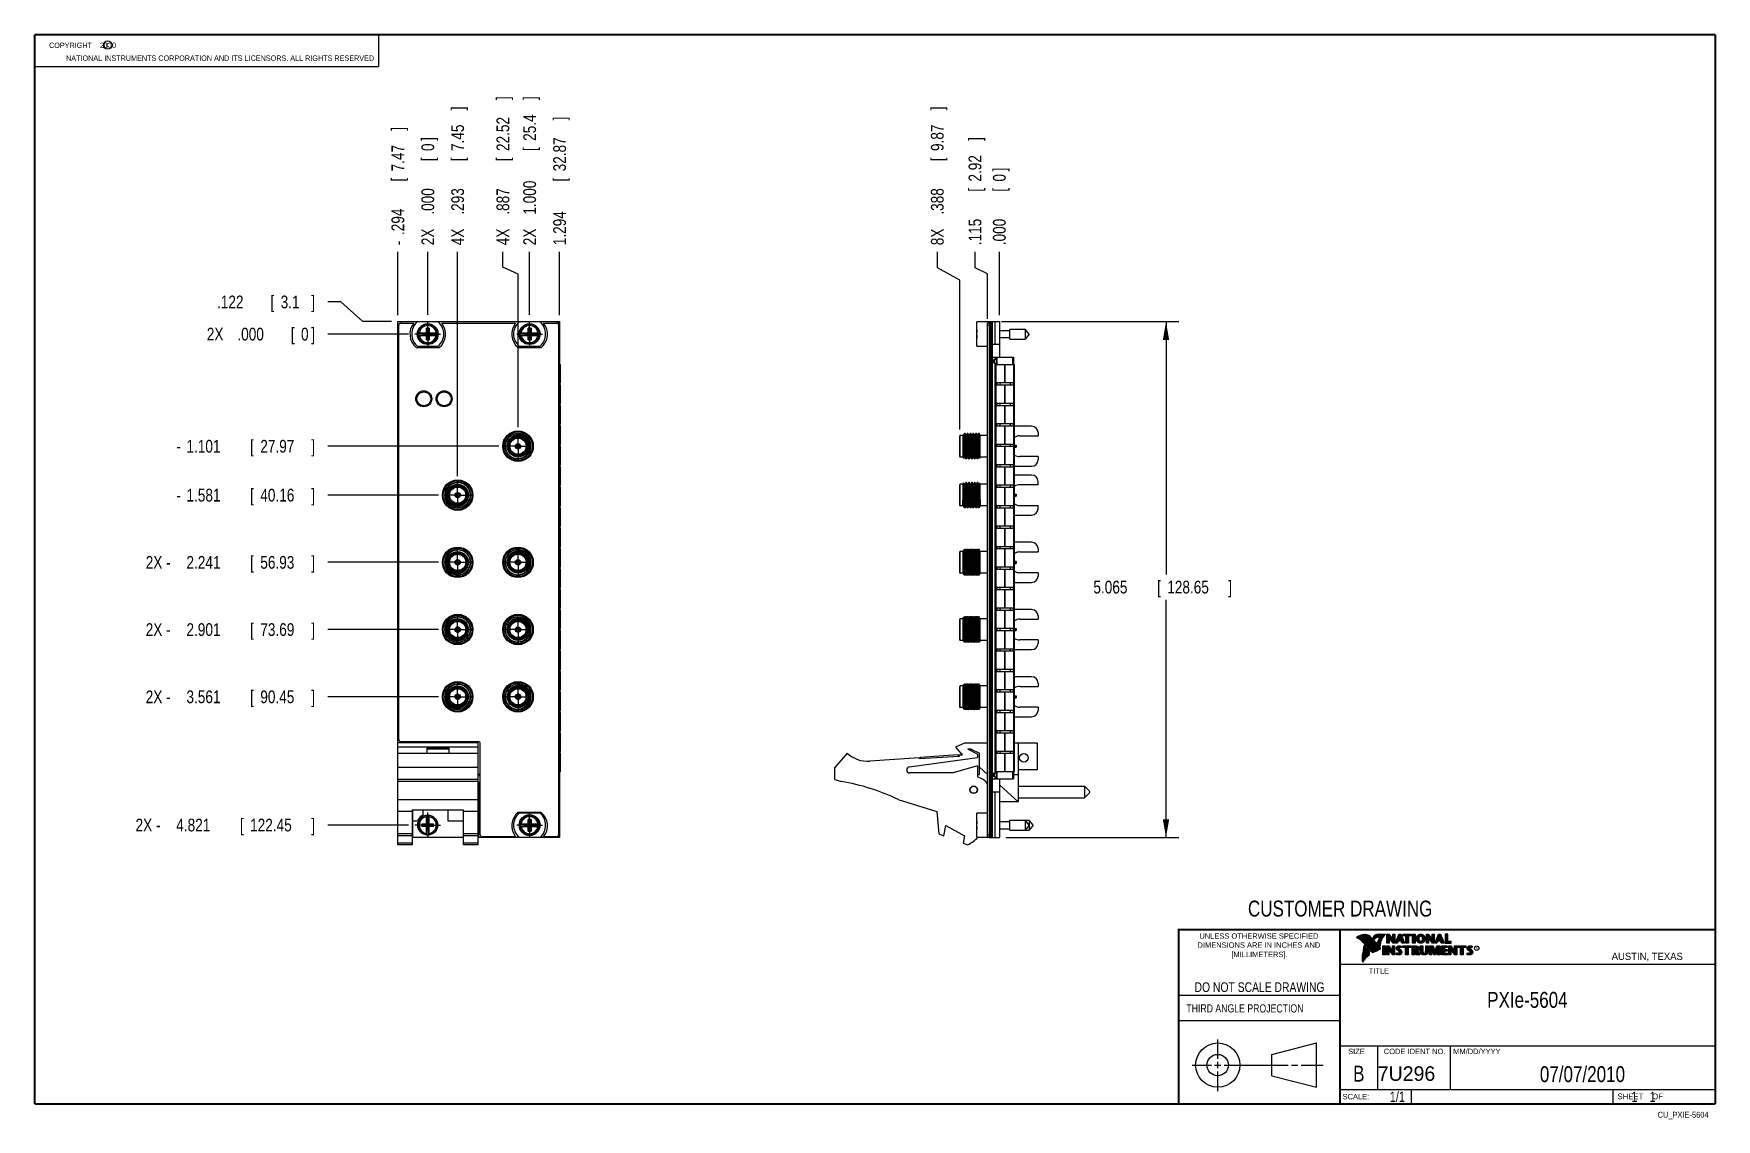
# Model space of a CAD drawing. Header units: inches. Extents: x 0.2 to 16.8, y 0.1 to 10.8.
import ezdxf
from ezdxf.enums import TextEntityAlignment as Align

# ---------------------------------------------------------------- set-up
doc = ezdxf.new("R2010")
doc.units = ezdxf.units.IN
doc.header["$LTSCALE"] = 0.935
doc.header["$MEASUREMENT"] = 0
doc.linetypes.add('CENTER', pattern=[0.6, 0.375, -0.075, 0.075, -0.075])
doc.layers.get('0').update_dxf_attribs({"linetype": 'CONTINUOUS'})
doc.layers.add('DEFAULT_1', color=7, linetype='CENTER')
doc.layers.add('DIMENSIONS', color=7, linetype='CONTINUOUS')
doc.styles.get("Standard").update_dxf_attribs({"font": 'txt', "width": 0.8})
doc.dimstyles.new('DIMSTYLE_1', dxfattribs={"dimtxt": 0.125, "dimasz": 0.18, "dimexe": 0.18, "dimexo": 0.0625, "dimgap": 0.09, "dimtad": 0, "dimtih": 1, "dimtoh": 1, "dimdec": 3, "dimzin": 4, "dimdsep": 46, "dimtxsty": 'STANDARD', "dimblk": '_FILLED', "dimblk1": '_FILLED', "dimblk2": '_FILLED', "dimcen": 0.09, "dimadec": 0, "dimazin": 0, "dimtp": 0.01, "dimtm": 0.01, "dimtfac": 1, "dimtdec": 3, "dimtofl": 0, "dimtmove": 0, "dimatfit": 3, "dimldrblk": '_FILLED', "dimfxl": 1, "dimtolj": 1, "dimtzin": 4, "dimarcsym": 0})
doc.dimstyles.new('DIMSTYLE_2', dxfattribs={"dimtxt": 0.125, "dimasz": 0.18, "dimexe": 0.18, "dimexo": 0.0625, "dimgap": 0.09, "dimtad": 0, "dimtih": 1, "dimtoh": 1, "dimdec": 3, "dimzin": 4, "dimdsep": 46, "dimtxsty": 'STANDARD', "dimblk": '_FILLED', "dimblk1": '_FILLED', "dimblk2": '_FILLED', "dimcen": 0.09, "dimadec": 0, "dimazin": 0, "dimtp": 0.01, "dimtm": 0.01, "dimtfac": 1, "dimtdec": 3, "dimtofl": 0, "dimtmove": 0, "dimatfit": 3, "dimldrblk": '_FILLED', "dimfxl": 1, "dimtolj": 1, "dimtzin": 4, "dimarcsym": 0})

msp = doc.modelspace()

# ---------------------------------------------------------------- texts
at = {"color": 2, "linetype": 'CONTINUOUS', "width": 0.8}
for s, height, p in [('c', 0.053, (0.946, 10.6363)), ('NATIONAL INSTRUMENTS CORPORATION AND ITS LICENSORS. ALL RIGHTS RESERVED', 0.053, (0.5583, 10.5016)), ('THIRD ANGLE PROJECTION', 0.08, (11.5564, 1.1584))]:
    msp.add_text(s, height=height, dxfattribs=at).set_placement(p)
at = {"color": 7, "linetype": 'CONTINUOUS', "width": 0.8}
for s, height, p in [('CUSTOMER DRAWING', 0.15625, (13.0668, 2.1001)), ('DO NOT SCALE DRAWING', 0.095, (12.2754, 1.3592)), ('B', 0.1562, (13.2497, 0.4798))]:
    msp.add_text(s, height=height, dxfattribs=at).set_placement(p, align=Align.CENTER)
at = {"color": 2, "linetype": 'CONTINUOUS'}
for s, p in [('DIMENSIONS ARE IN INCHES AND', (12.2688, 1.7933)), ('UNLESS OTHERWISE SPECIFIED', (12.2688, 1.8819)), ('[MILLIMETERS].', (12.2746, 1.7015))]:
    msp.add_text(s, height=0.053254, dxfattribs=at).set_placement(p, align=Align.CENTER)
for s, height, p in [('R', 0.0217, (14.3971, 1.7782)), ('AUSTIN, TEXAS', 0.069617, (15.7327, 1.6745)), ('TITLE', 0.05325, (13.3474, 1.5397)), ('SIZE', 0.05325, (13.1451, 0.7494)), ('MM/DD/YYYY', 0.05325, (14.1765, 0.7494)), ('SCALE:', 0.05325, (13.0904, 0.3053)), ('SHEET    OF', 0.057262, (15.7892, 0.3052))]:
    msp.add_text(s, height=height, dxfattribs=at).set_placement(p)
at = {"color": 2, "linetype": 'CONTINUOUS', "width": 0.95}
msp.add_text('CODE IDENT NO.', height=0.053254, dxfattribs=at).set_placement((13.7978, 0.7494), align=Align.CENTER)
at = {"color": 7, "linetype": 'CONTINUOUS'}
msp.add_text('7U296', height=0.14316, dxfattribs=at).set_placement((13.4363, 0.4866))
at = {"color": 7, "linetype": 'CONTINUOUS', "width": 0.8}
msp.add_text('1/1', height=0.1, dxfattribs=at).set_placement((13.7025, 0.2805), align=Align.RIGHT)
at = {"color": 2, "linetype": 'CONTINUOUS', "width": 0.8}
msp.add_text('CU_PXIE-5604', height=0.057262, dxfattribs=at).set_placement((16.6837, 0.1254), align=Align.RIGHT)
at = {"color": 2, "linetype": 'CONTINUOUS', "insert": (0.3125, 10.6805), "char_height": 0.053, "width": 0.8904, "attachment_point": 1}
msp.add_mtext('    COPYRIGHT    2010', dxfattribs=at)
at = {"color": 7, "linetype": 'CONTINUOUS'}
for s, insert, char_height, width, attachment_point in [('PXIe-5604\\P ', (14.9051, 1.3603), 0.15625, 1.125, 2), ('07/07/2010 ', (15.4455, 0.6307), 0.15625, 1.375, 2), ('    1    1', (15.8075, 0.3805), 0.1, 0.8, 1)]:
    msp.add_mtext(s, dxfattribs=dict(at, insert=insert, char_height=char_height, width=width, attachment_point=attachment_point))

# ---------------------------------------------------------------- blocks, each defined once
blk = doc.blocks.new('*D0')
at = {"layer": 'DIMENSIONS', "color": 2, "linetype": 'CONTINUOUS'}
for p, q in [((3.255, 8.135), (3.128, 8.135)), ((3.471, 7.941), (3.255, 8.135)), ((3.753, 7.941), (3.471, 7.941))]:
    blk.add_line(p, q, dxfattribs=at)
at = {"layer": 'DIMENSIONS', "color": 2, "linetype": 'CONTINUOUS', "width": 0.8}
for s, p in [('.122', (2.04, 8.072)), ('[', (2.565, 8.072)), ('3.1', (2.665, 8.072)), (']', (2.965, 8.072))]:
    blk.add_text(s, height=0.125, dxfattribs=at).set_placement(p)
blk = doc.blocks.new('_FILLED')
at = {"color": 0, "linetype": 'BYBLOCK'}
blk.add_solid([(0, 0), (-1, 0.174), (-1, -0.174)], dxfattribs=at)
blk = doc.blocks.new('*D1')
at = {"layer": 'DIMENSIONS', "color": 2, "linetype": 'CONTINUOUS'}
blk.add_line((4.808, 6.718), (3.128, 6.718), dxfattribs=at)
at = {"layer": 'DIMENSIONS', "color": 2, "linetype": 'CONTINUOUS', "width": 0.8}
for s, p in [('1.101', (1.74, 6.655)), ('[', (2.365, 6.655)), ('27.97', (2.465, 6.655)), (']', (2.965, 6.655)), ('-', (1.64, 6.655))]:
    blk.add_text(s, height=0.125, dxfattribs=at).set_placement(p)
blk = doc.blocks.new('*D2')
at = {"layer": 'DIMENSIONS', "color": 2, "linetype": 'CONTINUOUS'}
blk.add_line((4.215, 6.238), (3.128, 6.238), dxfattribs=at)
at = {"layer": 'DIMENSIONS', "color": 2, "linetype": 'CONTINUOUS', "width": 0.8}
for s, p in [('1.581', (1.74, 6.175)), ('[', (2.365, 6.175)), ('40.16', (2.465, 6.175)), (']', (2.965, 6.175)), ('-', (1.64, 6.175))]:
    blk.add_text(s, height=0.125, dxfattribs=at).set_placement(p)
blk = doc.blocks.new('*D3')
at = {"layer": 'DIMENSIONS', "color": 2, "linetype": 'CONTINUOUS'}
blk.add_line((4.215, 5.578), (3.128, 5.578), dxfattribs=at)
at = {"layer": 'DIMENSIONS', "color": 2, "linetype": 'CONTINUOUS', "width": 0.8}
for s, p in [('2X -', (1.34, 5.515)), ('2.241', (1.74, 5.515)), ('[', (2.365, 5.515)), ('56.93', (2.465, 5.515)), (']', (2.965, 5.515))]:
    blk.add_text(s, height=0.125, dxfattribs=at).set_placement(p)
blk = doc.blocks.new('*D4')
at = {"layer": 'DIMENSIONS', "color": 2, "linetype": 'CONTINUOUS'}
blk.add_line((4.215, 4.918), (3.128, 4.918), dxfattribs=at)
at = {"layer": 'DIMENSIONS', "color": 2, "linetype": 'CONTINUOUS', "width": 0.8}
for s, p in [('2X -', (1.34, 4.855)), ('2.901', (1.74, 4.855)), ('[', (2.365, 4.855)), ('73.69', (2.465, 4.855)), (']', (2.965, 4.855))]:
    blk.add_text(s, height=0.125, dxfattribs=at).set_placement(p)
blk = doc.blocks.new('*D5')
at = {"layer": 'DIMENSIONS', "color": 2, "linetype": 'CONTINUOUS'}
blk.add_line((4.215, 4.258), (3.128, 4.258), dxfattribs=at)
at = {"layer": 'DIMENSIONS', "color": 2, "linetype": 'CONTINUOUS', "width": 0.8}
for s, p in [('2X -', (1.34, 4.195)), ('3.561', (1.74, 4.195)), ('[', (2.365, 4.195)), ('90.45', (2.465, 4.195)), (']', (2.965, 4.195))]:
    blk.add_text(s, height=0.125, dxfattribs=at).set_placement(p)
blk = doc.blocks.new('*D6')
at = {"layer": 'DIMENSIONS', "color": 2, "linetype": 'CONTINUOUS'}
blk.add_line((3.921, 2.998), (3.128, 2.998), dxfattribs=at)
at = {"layer": 'DIMENSIONS', "color": 2, "linetype": 'CONTINUOUS', "width": 0.8}
for s, p in [('2X -', (1.24, 2.936)), ('4.821', (1.64, 2.936)), ('[', (2.265, 2.936)), ('122.45', (2.365, 2.936)), (']', (2.965, 2.936))]:
    blk.add_text(s, height=0.125, dxfattribs=at).set_placement(p)
blk = doc.blocks.new('*D7')
at = {"layer": 'DIMENSIONS', "color": 2, "linetype": 'CONTINUOUS'}
blk.add_line((3.921, 7.819), (3.128, 7.819), dxfattribs=at)
at = {"layer": 'DIMENSIONS', "color": 2, "linetype": 'CONTINUOUS', "width": 0.8}
for s, p in [('2X ', (1.94, 7.756)), ('.000', (2.24, 7.756)), ('[', (2.765, 7.756)), ('0', (2.865, 7.756)), (']', (2.965, 7.756))]:
    blk.add_text(s, height=0.125, dxfattribs=at).set_placement(p)
blk = doc.blocks.new('*D8')
at = {"layer": 'DIMENSIONS', "color": 2, "linetype": 'CONTINUOUS'}
for p, q in [((9.743, 7.941), (11.482, 7.941)), ((11.357, 7.941), (11.357, 5.459)), ((11.357, 2.876), (11.357, 5.209)), ((9.783, 2.876), (11.482, 2.876))]:
    blk.add_line(p, q, dxfattribs=at)
at = {"layer": 'DIMENSIONS', "color": 2, "linetype": 'CONTINUOUS', "xscale": 0.18, "yscale": 0.18, "zscale": 0.18}
for p, rotation in [((11.357, 7.941), 90), ((11.357, 2.876), 270)]:
    blk.add_blockref('_FILLED', p, dxfattribs=dict(at, rotation=rotation))
at = {"layer": 'DIMENSIONS', "color": 2, "linetype": 'CONTINUOUS', "width": 0.8}
for s, p in [('5.065', (10.644, 5.272)), ('[', (11.269, 5.272)), ('128.65', (11.369, 5.272)), (']', (11.969, 5.272))]:
    blk.add_text(s, height=0.125, dxfattribs=at).set_placement(p)
blk = doc.blocks.new('*D9')
at = {"layer": 'DIMENSIONS', "color": 2, "linetype": 'CONTINUOUS'}
for p, q in [((9.482, 8.47), (9.482, 8.628)), ((9.606, 8.409), (9.482, 8.47)), ((9.606, 7.969), (9.606, 8.409))]:
    blk.add_line(p, q, dxfattribs=at)
at = {"layer": 'DIMENSIONS', "color": 2, "linetype": 'CONTINUOUS', "width": 0.8}
for s, p in [(']', (9.544, 9.716)), ('2.92', (9.544, 9.316)), ('[', (9.544, 9.216)), ('.115', (9.544, 8.691))]:
    blk.add_text(s, height=0.125, rotation=90, dxfattribs=at).set_placement(p)
blk = doc.blocks.new('*D10')
at = {"layer": 'DIMENSIONS', "color": 2, "linetype": 'CONTINUOUS'}
for p, q in [((9.112, 8.47), (9.112, 8.628)), ((9.333, 8.347), (9.112, 8.47)), ((9.333, 6.882), (9.333, 8.347))]:
    blk.add_line(p, q, dxfattribs=at)
at = {"layer": 'DIMENSIONS', "color": 2, "linetype": 'CONTINUOUS', "width": 0.8}
for s, p in [(']', (9.174, 10.016)), ('9.87', (9.174, 9.616)), ('[', (9.174, 9.516)), ('.388', (9.174, 8.991)), ('8X ', (9.174, 8.691))]:
    blk.add_text(s, height=0.125, rotation=90, dxfattribs=at).set_placement(p)
blk = doc.blocks.new('*D11')
at = {"layer": 'DIMENSIONS', "color": 2, "linetype": 'CONTINUOUS'}
blk.add_line((9.721, 8.003), (9.721, 8.628), dxfattribs=at)
at = {"layer": 'DIMENSIONS', "color": 2, "linetype": 'CONTINUOUS', "width": 0.8}
for s, p in [(']', (9.783, 9.416)), ('[', (9.783, 9.216)), ('0', (9.783, 9.316)), ('.000', (9.783, 8.691))]:
    blk.add_text(s, height=0.125, rotation=90, dxfattribs=at).set_placement(p)
blk = doc.blocks.new('*D12')
at = {"layer": 'DIMENSIONS', "color": 2, "linetype": 'CONTINUOUS'}
blk.add_line((4.402, 6.425), (4.402, 8.628), dxfattribs=at)
at = {"layer": 'DIMENSIONS', "color": 2, "linetype": 'CONTINUOUS', "width": 0.8}
for s, p in [(']', (4.465, 10.016)), ('7.45', (4.465, 9.616)), ('[', (4.465, 9.516)), ('.293', (4.465, 8.991)), ('4X ', (4.465, 8.691))]:
    blk.add_text(s, height=0.125, rotation=90, dxfattribs=at).set_placement(p)
blk = doc.blocks.new('*D13')
at = {"layer": 'DIMENSIONS', "color": 2, "linetype": 'CONTINUOUS'}
for p, q in [((4.847, 8.476), (4.847, 8.628)), ((4.996, 8.408), (4.847, 8.476)), ((4.996, 6.905), (4.996, 8.408))]:
    blk.add_line(p, q, dxfattribs=at)
at = {"layer": 'DIMENSIONS', "color": 2, "linetype": 'CONTINUOUS', "width": 0.8}
for s, p in [(']', (4.909, 10.116)), ('22.52', (4.909, 9.616)), ('[', (4.909, 9.516)), ('.887', (4.909, 8.991)), ('4X ', (4.909, 8.691))]:
    blk.add_text(s, height=0.125, rotation=90, dxfattribs=at).set_placement(p)
blk = doc.blocks.new('*D14')
at = {"layer": 'DIMENSIONS', "color": 2, "linetype": 'CONTINUOUS'}
blk.add_line((5.109, 8.007), (5.109, 8.628), dxfattribs=at)
at = {"layer": 'DIMENSIONS', "color": 2, "linetype": 'CONTINUOUS', "width": 0.8}
for s, p in [(']', (5.172, 10.116)), ('25.4', (5.172, 9.716)), ('[', (5.172, 9.616)), ('1.000', (5.172, 8.991)), ('2X ', (5.172, 8.691))]:
    blk.add_text(s, height=0.125, rotation=90, dxfattribs=at).set_placement(p)
blk = doc.blocks.new('*D15')
at = {"layer": 'DIMENSIONS', "color": 2, "linetype": 'CONTINUOUS'}
blk.add_line((5.403, 8.003), (5.403, 8.628), dxfattribs=at)
at = {"layer": 'DIMENSIONS', "color": 2, "linetype": 'CONTINUOUS', "width": 0.8}
for s, p in [(']', (5.466, 9.916)), ('32.87', (5.466, 9.416)), ('[', (5.466, 9.316)), ('1.294', (5.466, 8.691))]:
    blk.add_text(s, height=0.125, rotation=90, dxfattribs=at).set_placement(p)
blk = doc.blocks.new('*D16')
at = {"layer": 'DIMENSIONS', "color": 2, "linetype": 'CONTINUOUS'}
blk.add_line((3.815, 8.003), (3.815, 8.628), dxfattribs=at)
at = {"layer": 'DIMENSIONS', "color": 2, "linetype": 'CONTINUOUS', "width": 0.8}
for s, p in [(']', (3.878, 9.816)), ('7.47', (3.878, 9.416)), ('[', (3.878, 9.316)), ('.294', (3.878, 8.791)), ('-', (3.878, 8.691))]:
    blk.add_text(s, height=0.125, rotation=90, dxfattribs=at).set_placement(p)
blk = doc.blocks.new('*D17')
at = {"layer": 'DIMENSIONS', "color": 2, "linetype": 'CONTINUOUS'}
blk.add_line((4.109, 8.007), (4.109, 8.628), dxfattribs=at)
at = {"layer": 'DIMENSIONS', "color": 2, "linetype": 'CONTINUOUS', "width": 0.8}
for s, p in [(']', (4.172, 9.716)), ('0', (4.172, 9.616)), ('[', (4.172, 9.516)), ('.000', (4.172, 8.991)), ('2X ', (4.172, 8.691))]:
    blk.add_text(s, height=0.125, rotation=90, dxfattribs=at).set_placement(p)

# ---------------------------------------------------------------- dimensions: what is measured, and where the dimension line sits
at = {"layer": 'DIMENSIONS', "color": 2, "linetype": 'CONTINUOUS'}
for feature_location, offset, dtype, origin, text, picture, middle in [((4.9955, 6.9054), (-0.1488, 1.7231), 0, (4.109, 7.9441), '4X <>', '*D13', (4.8467, 9.4535)), ((5.109, 8.0066), (0, 0.6219), 1, (4.109, 7.9441), '2X <>', '*D14', (5.109, 9.4535)), ((4.40249, 6.42539), (0, 2.20306), 1, (4.109, 7.94405), '4X <>', '*D12', (4.40249, 9.40345)), ((9.3326, 6.8823), (-0.2208, 1.7462), 0, (9.721, 7.941), '8X <>', '*D10', (9.1118, 9.4035)), ((3.815, 8.0035), (0, 0.625), 1, (4.109, 7.9441), '-<>', '*D16', (3.815, 9.3035)), ((4.1090018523, 8.0065530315), (0, 0.6219), 1, (4.1090018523, 7.9440530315), '2X <>', '*D17', (4.1090018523, 9.2534530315)), ((3.9214, 2.998), (-0.7939, 0), 0, (3.9839, 7.819), '2X -<>', '*D6', (2.1525, 2.998)), ((4.2149, 5.5778), (-1.0874, 0), 0, (3.9839, 7.819), '2X -<>', '*D3', (2.2025, 5.5778)), ((4.2149, 4.9178), (-1.0874, 0), 0, (3.9839, 7.819), '2X -<>', '*D4', (2.2025, 4.9178)), ((4.2149, 4.2578), (-1.0874, 0), 0, (3.9839, 7.819), '2X -<>', '*D5', (2.2025, 4.2578)), ((4.8079, 6.7178), (-1.6804, 0), 0, (3.9839, 7.819), '-<>', '*D1', (2.3525, 6.7178)), ((4.2149, 6.2378), (-1.0874, 0), 0, (3.9839, 7.819), '-<>', '*D2', (2.3525, 6.2378)), ((3.9214018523, 7.8189530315), (-0.7939, 0), 0, (3.9839018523, 7.8189530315), '2X <>', '*D7', (2.5025018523, 7.8189530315))]:
    dim = msp.add_ordinate_dim(feature_location=feature_location, offset=offset, dtype=dtype, origin=origin, text=text, dimstyle='DIMSTYLE_1', dxfattribs=at)
    dim.commit()
    dim.dimension.update_dxf_attribs({"geometry": picture, "text_midpoint": middle})
for feature_location, offset, dtype, origin, picture, middle in [((5.403, 8.0035), (0, 0.625), 1, (4.109, 7.9441), '*D15', (5.403, 9.3535)), ((9.60598376, 7.969453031), (-0.124061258, 0.659), 0, (9.72098376, 7.940953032), '*D9', (9.481922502, 9.253453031)), ((9.7209837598, 8.0034530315), (0, 0.625), 1, (9.7209837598, 7.9409530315), '*D11', (9.7209837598, 9.1034530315)), ((3.7525, 7.941), (-0.625, 0.1939), 0, (3.9839, 7.819), '*D0', (2.5525, 8.1348))]:
    dim = msp.add_ordinate_dim(feature_location=feature_location, offset=offset, dtype=dtype, origin=origin, dimstyle='DIMSTYLE_1', dxfattribs=at)
    dim.commit()
    dim.dimension.update_dxf_attribs({"geometry": picture, "text_midpoint": middle})
dim = msp.add_linear_dim(base=(11.357, 2.876), p1=(9.7427, 7.941), p2=(9.7835, 2.876), angle=270, dimstyle='DIMSTYLE_2', dxfattribs=at)
dim.commit()
dim.dimension.update_dxf_attribs({"geometry": '*D8', "text_midpoint": (11.357, 5.3345), "dimtype": 160})

# ---------------------------------------------------------------- linework, layer by layer
at = {"color": 2, "linetype": 'CONTINUOUS'}
for p, q in [((0.25, 10.7586), (3.625, 10.7586)), ((0.25, 10.7586), (0.25, 10.4456)), ((3.625, 10.7586), (3.625, 10.4456)), ((0.25, 10.4456), (3.625, 10.4456)), ((13.0652, 1.9695), (16.745, 1.9695)), ((13.0652, 1.9695), (13.0652, 0.2605)), ((13.2311, 1.8934), (13.2311, 1.8949)), ((13.2347, 1.8921), (13.2347, 1.8972)), ((13.2382, 1.8907), (13.2382, 1.8994)), ((13.2418, 1.8892), (13.2418, 1.9015)), ((13.2453, 1.8876), (13.2453, 1.9035)), ((13.2489, 1.8858), (13.2489, 1.9054)), ((13.2524, 1.8839), (13.2524, 1.9069)), ((13.256, 1.8818), (13.256, 1.9084)), ((13.2596, 1.8796), (13.2596, 1.9098)), ((13.2631, 1.8772), (13.2631, 1.9111)), ((13.2667, 1.8747), (13.2667, 1.9124)), ((13.2702, 1.872), (13.2702, 1.9135)), ((13.2738, 1.869), (13.2738, 1.9146)), ((13.2773, 1.8658), (13.2773, 1.9155)), ((13.2809, 1.8624), (13.2809, 1.9164)), ((13.2844, 1.8587), (13.2844, 1.9173)), ((13.288, 1.8549), (13.288, 1.9181)), ((13.2915, 1.851), (13.2915, 1.9188)), ((13.2951, 1.8471), (13.2951, 1.9194)), ((13.2987, 1.8431), (13.2987, 1.9198)), ((13.3022, 1.8391), (13.3022, 1.92)), ((13.3058, 1.8351), (13.3058, 1.9201)), ((13.3093, 1.8311), (13.3093, 1.9201)), ((13.3129, 1.827), (13.3129, 1.9199)), ((13.3164, 1.8229), (13.3164, 1.9196)), ((13.32, 1.8188), (13.32, 1.9192)), ((13.3235, 1.8146), (13.3235, 1.9186)), ((13.3271, 1.8104), (13.3271, 1.9179)), ((13.3306, 1.8062), (13.3306, 1.9172)), ((13.3342, 1.802), (13.3342, 1.9163)), ((13.3378, 1.7978), (13.3378, 1.9151)), ((13.3413, 1.7937), (13.3413, 1.9138)), ((13.3449, 1.7897), (13.3449, 1.9122)), ((13.3484, 1.7856), (13.3484, 1.9103)), ((13.352, 1.7817), (13.352, 1.9081)), ((13.3555, 1.7778), (13.3555, 1.9055)), ((13.3591, 1.7739), (13.3591, 1.9026)), ((13.3626, 1.7701), (13.3626, 1.8991)), ((13.3662, 1.7663), (13.3662, 1.8952)), ((13.3697, 1.7625), (13.3697, 1.8915)), ((13.3733, 1.7588), (13.3733, 1.8878)), ((13.3769, 1.7556), (13.3769, 1.8841)), ((13.3804, 1.7529), (13.3804, 1.8803)), ((13.384, 1.7512), (13.384, 1.8766)), ((13.3875, 1.7509), (13.3875, 1.8728)), ((13.4022, 1.878), (13.3901, 1.8922)), ((13.3911, 1.7518), (13.3911, 1.8691)), ((13.4029, 1.881), (13.3927, 1.893)), ((13.3946, 1.8908), (13.3946, 1.8999)), ((13.3946, 1.7533), (13.3946, 1.8653)), ((13.3982, 1.8866), (13.3982, 1.9062)), ((13.3982, 1.7548), (13.3982, 1.8615)), ((13.4017, 1.8824), (13.4017, 1.9101)), ((13.4017, 1.7563), (13.4017, 1.8574)), ((13.4053, 1.8823), (13.4053, 1.9129)), ((13.4053, 1.7578), (13.4053, 1.8531)), ((13.4088, 1.8844), (13.4088, 1.915)), ((13.4088, 1.7593), (13.4088, 1.8488)), ((13.4124, 1.887), (13.4124, 1.9167)), ((13.4124, 1.7609), (13.4124, 1.8445)), ((13.4159, 1.89), (13.4159, 1.9182)), ((13.4159, 1.7625), (13.4159, 1.8402)), ((13.4195, 1.8937), (13.4195, 1.9193)), ((13.4195, 1.7641), (13.4195, 1.8359)), ((13.4231, 1.8964), (13.4231, 1.9203)), ((13.4231, 1.7657), (13.4231, 1.8316)), ((13.4266, 1.8982), (13.4266, 1.9209)), ((13.4266, 1.7674), (13.4266, 1.8273)), ((13.4302, 1.8995), (13.4302, 1.9214)), ((13.4302, 1.7691), (13.4302, 1.823)), ((13.4414, 1.8328), (13.4319, 1.8437)), ((13.4337, 1.8997), (13.4337, 1.922)), ((13.4337, 1.7708), (13.4337, 1.8187)), ((13.4433, 1.8344), (13.4349, 1.844)), ((13.4373, 1.8991), (13.4373, 1.9224)), ((13.4373, 1.8413), (13.4373, 1.8491)), ((13.4408, 1.898), (13.4408, 1.9228)), ((13.4408, 1.8372), (13.4408, 1.8572)), ((13.4444, 1.8972), (13.4444, 1.9231)), ((13.4444, 1.8331), (13.4444, 1.8665)), ((13.4479, 1.8969), (13.4479, 1.9234)), ((13.4479, 1.8288), (13.4479, 1.873)), ((13.4515, 1.8966), (13.4515, 1.9236)), ((13.4515, 1.8247), (13.4515, 1.8764)), ((13.4529, 1.9261), (13.5132, 1.9271)), ((13.453, 1.9236), (13.5067, 1.9245)), ((13.455, 1.8965), (13.455, 1.9237)), ((13.455, 1.8207), (13.455, 1.878)), ((13.4586, 1.8964), (13.4586, 1.9237)), ((13.4586, 1.8303), (13.4586, 1.879)), ((13.4622, 1.8957), (13.4622, 1.9238)), ((13.4622, 1.8535), (13.4622, 1.8795)), ((13.4657, 1.8935), (13.4657, 1.9238)), ((13.4657, 1.8636), (13.4657, 1.8798)), ((13.4693, 1.872), (13.4693, 1.9239)), ((13.4728, 1.8794), (13.4728, 1.9239)), ((13.4764, 1.8859), (13.4764, 1.924)), ((13.4799, 1.8919), (13.4799, 1.924)), ((13.4835, 1.8973), (13.4835, 1.9241)), ((13.487, 1.9023), (13.487, 1.9242)), ((13.4906, 1.9069), (13.4906, 1.9242)), ((13.4941, 1.9112), (13.4941, 1.9243)), ((13.4977, 1.9153), (13.4977, 1.9243)), ((13.5013, 1.9191), (13.5013, 1.9244)), ((13.5261, 1.9263), (13.5451, 1.9263)), ((13.5261, 1.839), (13.5261, 1.9263)), ((13.5466, 1.839), (13.5261, 1.839)), ((13.5286, 1.9237), (13.5439, 1.9237)), ((13.5286, 1.8415), (13.5286, 1.9237)), ((13.5441, 1.8415), (13.5286, 1.8415)), ((13.5332, 1.8415), (13.5332, 1.9237)), ((13.5367, 1.8415), (13.5367, 1.9237)), ((13.5402, 1.8415), (13.5402, 1.9237)), ((13.5441, 1.8976), (13.5437, 1.9237)), ((13.5439, 1.9237), (13.5854, 1.869)), ((13.5873, 1.8415), (13.5441, 1.8976)), ((13.5441, 1.8976), (13.5441, 1.8415)), ((13.5451, 1.9263), (13.5829, 1.8765)), ((13.586, 1.839), (13.5466, 1.8902)), ((13.5466, 1.8902), (13.5466, 1.839)), ((13.5471, 1.8936), (13.5471, 1.9194)), ((13.5506, 1.8891), (13.5506, 1.9149)), ((13.5541, 1.8846), (13.5541, 1.9103)), ((13.5576, 1.8801), (13.5576, 1.9057)), ((13.561, 1.8756), (13.561, 1.9011)), ((13.5645, 1.8711), (13.5645, 1.8965)), ((13.568, 1.8665), (13.568, 1.8919)), ((13.5715, 1.862), (13.5715, 1.8874)), ((13.575, 1.8575), (13.575, 1.8828)), ((13.5784, 1.853), (13.5784, 1.8782)), ((13.5819, 1.8485), (13.5819, 1.8736)), ((13.5829, 1.9263), (13.6036, 1.9263)), ((13.5829, 1.8765), (13.5829, 1.9263)), ((13.5854, 1.9237), (13.6011, 1.9237)), ((13.5854, 1.869), (13.5854, 1.9237)), ((13.5854, 1.844), (13.5854, 1.869)), ((13.6036, 1.839), (13.586, 1.839)), ((13.6011, 1.8415), (13.5873, 1.8415)), ((13.5889, 1.8415), (13.5889, 1.9237)), ((13.5923, 1.8415), (13.5923, 1.9237)), ((13.5958, 1.8415), (13.5958, 1.9237)), ((13.5993, 1.8415), (13.5993, 1.9237)), ((13.6011, 1.9237), (13.6011, 1.8415)), ((13.6036, 1.9263), (13.6036, 1.839)), ((13.6088, 1.839), (13.6444, 1.9262)), ((13.6294, 1.839), (13.6088, 1.839)), ((13.6125, 1.8415), (13.6461, 1.9237)), ((13.6277, 1.8415), (13.6125, 1.8415)), ((13.6167, 1.8415), (13.6167, 1.8516)), ((13.6201, 1.8415), (13.6201, 1.8601)), ((13.6236, 1.8415), (13.6236, 1.8686)), ((13.6271, 1.8415), (13.6271, 1.8771)), ((13.6361, 1.8623), (13.6277, 1.8415)), ((13.6378, 1.8598), (13.6294, 1.839)), ((13.6306, 1.8486), (13.6306, 1.8857)), ((13.634, 1.8573), (13.634, 1.8942)), ((13.6665, 1.8623), (13.6361, 1.8623)), ((13.6375, 1.8623), (13.6375, 1.9027)), ((13.6647, 1.8598), (13.6378, 1.8598)), ((13.6388, 1.8711), (13.65, 1.9073)), ((13.6639, 1.8711), (13.6388, 1.8711)), ((13.641, 1.8781), (13.641, 1.9112)), ((13.641, 1.8623), (13.641, 1.8711)), ((13.6423, 1.8736), (13.6519, 1.9048)), ((13.6606, 1.8736), (13.6423, 1.8736)), ((13.6444, 1.9262), (13.6664, 1.9262)), ((13.6445, 1.8893), (13.6445, 1.9197)), ((13.6445, 1.8623), (13.6445, 1.8711)), ((13.6461, 1.9237), (13.6647, 1.9237)), ((13.6479, 1.9006), (13.6479, 1.9237)), ((13.6479, 1.8623), (13.6479, 1.8711)), ((13.65, 1.9073), (13.6541, 1.9073)), ((13.6514, 1.9073), (13.6514, 1.9237)), ((13.6514, 1.8623), (13.6514, 1.8711)), ((13.6519, 1.9048), (13.6521, 1.9048)), ((13.6521, 1.9048), (13.6606, 1.8736)), ((13.6541, 1.9073), (13.6639, 1.8711)), ((13.6549, 1.9043), (13.6549, 1.9237)), ((13.6549, 1.8623), (13.6549, 1.8711)), ((13.6584, 1.8915), (13.6584, 1.9237)), ((13.6584, 1.8623), (13.6584, 1.8711)), ((13.6618, 1.8787), (13.6618, 1.9237)), ((13.6618, 1.8623), (13.6618, 1.8711)), ((13.6647, 1.9237), (13.6959, 1.8415)), ((13.6717, 1.839), (13.6647, 1.8598)), ((13.6653, 1.8623), (13.6653, 1.922)), ((13.6664, 1.9262), (13.6995, 1.839)), ((13.6735, 1.8415), (13.6665, 1.8623)), ((13.6688, 1.8555), (13.6688, 1.9128)), ((13.6995, 1.839), (13.6717, 1.839)), ((13.6723, 1.8452), (13.6723, 1.9037)), ((13.6959, 1.8415), (13.6735, 1.8415)), ((13.6757, 1.8415), (13.6757, 1.8945)), ((13.6792, 1.8415), (13.6792, 1.8854)), ((13.6827, 1.8415), (13.6827, 1.8762)), ((13.6862, 1.8415), (13.6862, 1.8671)), ((13.6866, 1.9262), (13.7634, 1.9262)), ((13.6866, 1.9099), (13.6866, 1.9262)), ((13.7118, 1.9099), (13.6866, 1.9099)), ((13.6891, 1.9237), (13.7609, 1.9237)), ((13.6891, 1.9125), (13.6891, 1.9237)), ((13.7143, 1.9125), (13.6891, 1.9125)), ((13.6896, 1.8415), (13.6896, 1.8579)), ((13.6931, 1.9125), (13.6931, 1.9237)), ((13.6931, 1.8415), (13.6931, 1.8488)), ((13.6966, 1.9125), (13.6966, 1.9237)), ((13.7001, 1.9125), (13.7001, 1.9237)), ((13.7035, 1.9125), (13.7035, 1.9237)), ((13.707, 1.9125), (13.707, 1.9237)), ((13.7105, 1.9125), (13.7105, 1.9237)), ((13.7118, 1.839), (13.7118, 1.9099)), ((13.7382, 1.839), (13.7118, 1.839)), ((13.7143, 1.9125), (13.714, 1.9237)), ((13.7143, 1.8415), (13.7143, 1.9125)), ((13.7357, 1.8415), (13.7143, 1.8415)), ((13.7174, 1.8415), (13.7174, 1.9237)), ((13.7209, 1.8415), (13.7209, 1.9237)), ((13.7244, 1.8415), (13.7244, 1.9237)), ((13.7279, 1.8415), (13.7279, 1.9237)), ((13.7313, 1.8415), (13.7313, 1.9237)), ((13.7357, 1.9125), (13.7348, 1.9237)), ((13.7609, 1.9125), (13.7357, 1.9125)), ((13.7357, 1.9125), (13.7357, 1.8415)), ((13.7634, 1.9099), (13.7382, 1.9099)), ((13.7382, 1.9099), (13.7382, 1.839)), ((13.7383, 1.9125), (13.7383, 1.9237)), ((13.7418, 1.9125), (13.7418, 1.9237)), ((13.7452, 1.9125), (13.7452, 1.9237)), ((13.7487, 1.9125), (13.7487, 1.9237)), ((13.7522, 1.9125), (13.7522, 1.9237)), ((13.7557, 1.9125), (13.7557, 1.9237)), ((13.7591, 1.9125), (13.7591, 1.9237)), ((13.7609, 1.9237), (13.7609, 1.9125)), ((13.7634, 1.9262), (13.7634, 1.9099)), ((13.7768, 1.9262), (13.8031, 1.9262)), ((13.7768, 1.839), (13.7768, 1.9262)), ((13.8031, 1.839), (13.7768, 1.839)), ((13.7794, 1.9237), (13.8006, 1.9237)), ((13.7794, 1.8415), (13.7794, 1.9237)), ((13.8006, 1.8415), (13.7794, 1.8415)), ((13.7835, 1.8415), (13.7835, 1.9237)), ((13.787, 1.8415), (13.787, 1.9237)), ((13.7904, 1.8415), (13.7904, 1.9237)), ((13.7939, 1.8415), (13.7939, 1.9237)), ((13.7974, 1.8415), (13.7974, 1.9237)), ((13.8006, 1.9237), (13.8006, 1.8415)), ((13.8031, 1.9262), (13.8031, 1.839)), ((13.8154, 1.8853), (13.8155, 1.8871)), ((13.8154, 1.8834), (13.8154, 1.8853)), ((13.8154, 1.8816), (13.8154, 1.8834)), ((13.8155, 1.8797), (13.8154, 1.8816)), ((13.8155, 1.8871), (13.8157, 1.8889)), ((13.8157, 1.8779), (13.8155, 1.8797)), ((13.8157, 1.8889), (13.8159, 1.8907)), ((13.8159, 1.876), (13.8157, 1.8779)), ((13.8159, 1.8907), (13.8161, 1.8924)), ((13.8162, 1.8742), (13.8159, 1.876)), ((13.8161, 1.8924), (13.8165, 1.8941)), ((13.8166, 1.8724), (13.8162, 1.8742)), ((13.8165, 1.8941), (13.8169, 1.8958)), ((13.817, 1.8706), (13.8166, 1.8724)), ((13.8169, 1.8958), (13.8174, 1.8975)), ((13.8174, 1.8689), (13.817, 1.8706)), ((13.8174, 1.8975), (13.8179, 1.8991)), ((13.8179, 1.8672), (13.8174, 1.8689)), ((13.8179, 1.8991), (13.8185, 1.9006)), ((13.8179, 1.8852), (13.818, 1.8869)), ((13.8179, 1.8834), (13.8179, 1.8852)), ((13.818, 1.8817), (13.8179, 1.8834)), ((13.8185, 1.8655), (13.8179, 1.8672)), ((13.818, 1.8869), (13.8182, 1.8886)), ((13.8181, 1.8799), (13.818, 1.8817)), ((13.8182, 1.8781), (13.8181, 1.8799)), ((13.8182, 1.8886), (13.8184, 1.8903)), ((13.8184, 1.8764), (13.8182, 1.8781)), ((13.8184, 1.8903), (13.8186, 1.892)), ((13.8187, 1.8746), (13.8184, 1.8764)), ((13.8185, 1.9006), (13.8191, 1.9021)), ((13.8191, 1.8639), (13.8185, 1.8655)), ((13.8186, 1.892), (13.819, 1.8936)), ((13.8191, 1.8729), (13.8187, 1.8746)), ((13.819, 1.8936), (13.8193, 1.8952)), ((13.8191, 1.9021), (13.8198, 1.9036)), ((13.8194, 1.8712), (13.8191, 1.8729)), ((13.8198, 1.8623), (13.8191, 1.8639)), ((13.8193, 1.8952), (13.8198, 1.8967)), ((13.8199, 1.8696), (13.8194, 1.8712)), ((13.8198, 1.9036), (13.8206, 1.9051)), ((13.8198, 1.8967), (13.8203, 1.8982)), ((13.8205, 1.8607), (13.8198, 1.8623)), ((13.8204, 1.8679), (13.8199, 1.8696)), ((13.8203, 1.8982), (13.8208, 1.8997)), ((13.8209, 1.8664), (13.8204, 1.8679)), ((13.8213, 1.8592), (13.8205, 1.8607)), ((13.8206, 1.9051), (13.8214, 1.9065)), ((13.8208, 1.8997), (13.8214, 1.9011)), ((13.8209, 1.8664), (13.8208, 1.8997)), ((13.8215, 1.8648), (13.8209, 1.8664)), ((13.8221, 1.8578), (13.8213, 1.8592)), ((13.8214, 1.9065), (13.8223, 1.9079)), ((13.8214, 1.9011), (13.8221, 1.9025)), ((13.8221, 1.8633), (13.8215, 1.8648)), ((13.8221, 1.9025), (13.8228, 1.9038)), ((13.8228, 1.8619), (13.8221, 1.8633)), ((13.823, 1.8563), (13.8221, 1.8578)), ((13.8223, 1.9079), (13.8232, 1.9092)), ((13.8228, 1.9038), (13.8236, 1.9052)), ((13.8235, 1.8604), (13.8228, 1.8619)), ((13.8239, 1.855), (13.823, 1.8563)), ((13.8232, 1.9092), (13.8243, 1.9106)), ((13.8243, 1.8591), (13.8235, 1.8604)), ((13.8236, 1.9052), (13.8244, 1.9065)), ((13.8249, 1.8536), (13.8239, 1.855)), ((13.8243, 1.9106), (13.8253, 1.9119)), ((13.8243, 1.8591), (13.8244, 1.9065)), ((13.8251, 1.8577), (13.8243, 1.8591)), ((13.8244, 1.9065), (13.8253, 1.9077)), ((13.826, 1.8523), (13.8249, 1.8536)), ((13.826, 1.8564), (13.8251, 1.8577)), ((13.8253, 1.9119), (13.8265, 1.9132)), ((13.8253, 1.9077), (13.8262, 1.909)), ((13.8269, 1.8552), (13.826, 1.8564)), ((13.8271, 1.8511), (13.826, 1.8523)), ((13.8262, 1.909), (13.8273, 1.9102)), ((13.8265, 1.9132), (13.8276, 1.9144)), ((13.8279, 1.854), (13.8269, 1.8552)), ((13.8282, 1.8499), (13.8271, 1.8511)), ((13.8273, 1.9102), (13.8283, 1.9114)), ((13.8276, 1.9144), (13.8288, 1.9156)), ((13.8279, 1.854), (13.8283, 1.9114)), ((13.8289, 1.8528), (13.8279, 1.854)), ((13.8294, 1.8487), (13.8282, 1.8499)), ((13.8283, 1.9114), (13.8294, 1.9126)), ((13.8288, 1.9156), (13.8301, 1.9167)), ((13.83, 1.8517), (13.8289, 1.8528)), ((13.8294, 1.9126), (13.8306, 1.9137)), ((13.8306, 1.8476), (13.8294, 1.8487)), ((13.8311, 1.8506), (13.83, 1.8517)), ((13.8301, 1.9167), (13.8314, 1.9178)), ((13.8306, 1.9137), (13.8318, 1.9148)), ((13.8319, 1.8466), (13.8306, 1.8476)), ((13.8311, 1.8506), (13.8318, 1.9148)), ((13.8323, 1.8496), (13.8311, 1.8506)), ((13.8314, 1.9178), (13.8327, 1.9188)), ((13.8318, 1.9148), (13.833, 1.9158)), ((13.8332, 1.8456), (13.8319, 1.8466)), ((13.8335, 1.8486), (13.8323, 1.8496)), ((13.8327, 1.9188), (13.834, 1.9198)), ((13.833, 1.9158), (13.8342, 1.9168)), ((13.8346, 1.8447), (13.8332, 1.8456)), ((13.8347, 1.8477), (13.8335, 1.8486)), ((13.834, 1.9198), (13.8354, 1.9207)), ((13.8342, 1.9168), (13.8355, 1.9177)), ((13.836, 1.8438), (13.8346, 1.8447)), ((13.8347, 1.8477), (13.8355, 1.9177)), ((13.836, 1.8468), (13.8347, 1.8477)), ((13.8354, 1.9207), (13.8368, 1.9215)), ((13.8355, 1.9177), (13.8368, 1.9185)), ((13.8373, 1.846), (13.836, 1.8468)), ((13.8374, 1.843), (13.836, 1.8438)), ((13.8368, 1.9215), (13.8382, 1.9223)), ((13.8368, 1.9185), (13.8381, 1.9193)), ((13.8386, 1.8452), (13.8373, 1.846)), ((13.839, 1.8423), (13.8374, 1.843)), ((13.8381, 1.9193), (13.8394, 1.92)), ((13.8386, 1.8452), (13.8381, 1.9193)), ((13.8382, 1.9223), (13.8397, 1.923)), ((13.84, 1.8445), (13.8386, 1.8452)), ((13.8405, 1.8416), (13.839, 1.8423)), ((13.8394, 1.92), (13.8408, 1.9207)), ((13.8397, 1.923), (13.8412, 1.9237)), ((13.8397, 1.8857), (13.8398, 1.8868)), ((13.8397, 1.8845), (13.8397, 1.8857)), ((13.8397, 1.8833), (13.8397, 1.8845)), ((13.8397, 1.8821), (13.8397, 1.8833)), ((13.8397, 1.8809), (13.8397, 1.8821)), ((13.8398, 1.8796), (13.8397, 1.8809)), ((13.8398, 1.8868), (13.8399, 1.888)), ((13.8399, 1.8784), (13.8398, 1.8796)), ((13.8399, 1.888), (13.84, 1.8891)), ((13.84, 1.8773), (13.8399, 1.8784)), ((13.84, 1.8891), (13.8401, 1.8902)), ((13.8401, 1.8761), (13.84, 1.8773)), ((13.8415, 1.8439), (13.84, 1.8445)), ((13.8401, 1.8902), (13.8402, 1.8913)), ((13.8402, 1.8749), (13.8401, 1.8761)), ((13.8402, 1.8913), (13.8403, 1.8924)), ((13.8404, 1.8738), (13.8402, 1.8749)), ((13.8403, 1.8924), (13.8405, 1.8934)), ((13.8405, 1.8727), (13.8404, 1.8738)), ((13.8405, 1.8934), (13.8407, 1.8944)), ((13.8407, 1.8716), (13.8405, 1.8727)), ((13.8421, 1.8409), (13.8405, 1.8416)), ((13.8407, 1.8944), (13.8409, 1.8954)), ((13.841, 1.8706), (13.8407, 1.8716)), ((13.8408, 1.9207), (13.8422, 1.9213)), ((13.8409, 1.8954), (13.8411, 1.8963)), ((13.8412, 1.8696), (13.841, 1.8706)), ((13.8411, 1.8963), (13.8414, 1.8972)), ((13.8412, 1.9237), (13.8427, 1.9243)), ((13.8414, 1.8686), (13.8412, 1.8696)), ((13.8414, 1.8972), (13.8416, 1.8981)), ((13.8417, 1.8677), (13.8414, 1.8686)), ((13.8415, 1.8439), (13.8417, 1.8678)), ((13.843, 1.8433), (13.8415, 1.8439)), ((13.8416, 1.8981), (13.8419, 1.899)), ((13.842, 1.8667), (13.8417, 1.8677)), ((13.8419, 1.899), (13.8422, 1.8999)), ((13.842, 1.8991), (13.8422, 1.9213)), ((13.8423, 1.8658), (13.842, 1.8667)), ((13.8438, 1.8404), (13.8421, 1.8409)), ((13.8422, 1.9213), (13.8436, 1.9219)), ((13.8422, 1.8999), (13.8426, 1.9007)), ((13.8422, 1.8844), (13.8423, 1.8856)), ((13.8422, 1.8833), (13.8422, 1.8844)), ((13.8422, 1.8821), (13.8422, 1.8833)), ((13.8423, 1.8809), (13.8422, 1.8821)), ((13.8423, 1.8867), (13.8424, 1.8878)), ((13.8423, 1.8856), (13.8423, 1.8867)), ((13.8423, 1.8798), (13.8423, 1.8809)), ((13.8424, 1.8786), (13.8423, 1.8798)), ((13.8427, 1.865), (13.8423, 1.8658)), ((13.8424, 1.8878), (13.8425, 1.8889)), ((13.8425, 1.8775), (13.8424, 1.8786)), ((13.8425, 1.8889), (13.8426, 1.89)), ((13.8426, 1.8764), (13.8425, 1.8775)), ((13.8426, 1.9007), (13.843, 1.9016)), ((13.8426, 1.89), (13.8427, 1.891)), ((13.8427, 1.8753), (13.8426, 1.8764)), ((13.8427, 1.9243), (13.8443, 1.9248)), ((13.8427, 1.891), (13.8428, 1.892)), ((13.8429, 1.8742), (13.8427, 1.8753)), ((13.8431, 1.8641), (13.8427, 1.865)), ((13.8428, 1.892), (13.843, 1.893)), ((13.843, 1.8731), (13.8429, 1.8742)), ((13.843, 1.9016), (13.8434, 1.9024)), ((13.843, 1.893), (13.8432, 1.8939)), ((13.8432, 1.8721), (13.843, 1.8731)), ((13.8445, 1.8428), (13.843, 1.8433)), ((13.8434, 1.8633), (13.8431, 1.8641)), ((13.8432, 1.8939), (13.8434, 1.8948)), ((13.8434, 1.8712), (13.8432, 1.8721)), ((13.8434, 1.9024), (13.8438, 1.9032)), ((13.8434, 1.8948), (13.8436, 1.8957)), ((13.8436, 1.8702), (13.8434, 1.8712)), ((13.8439, 1.8625), (13.8434, 1.8633)), ((13.8436, 1.9219), (13.8451, 1.9224)), ((13.8436, 1.8957), (13.8438, 1.8965)), ((13.8439, 1.8693), (13.8436, 1.8702)), ((13.8438, 1.9032), (13.8443, 1.904)), ((13.8438, 1.8965), (13.844, 1.8974)), ((13.8455, 1.8399), (13.8438, 1.8404)), ((13.8441, 1.8684), (13.8439, 1.8693)), ((13.8443, 1.8617), (13.8439, 1.8625)), ((13.844, 1.8974), (13.8443, 1.8982)), ((13.8444, 1.8676), (13.8441, 1.8684)), ((13.8443, 1.9248), (13.8459, 1.9253)), ((13.8443, 1.904), (13.8447, 1.9047)), ((13.8443, 1.8982), (13.8446, 1.899)), ((13.8448, 1.8609), (13.8443, 1.8617)), ((13.8447, 1.8667), (13.8444, 1.8676)), ((13.8462, 1.8423), (13.8445, 1.8428)), ((13.8446, 1.899), (13.8449, 1.8997)), ((13.8447, 1.9047), (13.8453, 1.9055)), ((13.845, 1.8659), (13.8447, 1.8667)), ((13.8453, 1.8602), (13.8448, 1.8609)), ((13.8449, 1.8997), (13.8453, 1.9005)), ((13.8454, 1.8651), (13.845, 1.8659)), ((13.8451, 1.9224), (13.8466, 1.9229)), ((13.8453, 1.9055), (13.8451, 1.9224)), ((13.8453, 1.9055), (13.8458, 1.9062)), ((13.8453, 1.9005), (13.8456, 1.9012)), ((13.8458, 1.8595), (13.8453, 1.8602)), ((13.8457, 1.8644), (13.8454, 1.8651)), ((13.8473, 1.8395), (13.8455, 1.8399)), ((13.8456, 1.9012), (13.846, 1.902)), ((13.8461, 1.8637), (13.8457, 1.8644)), ((13.8458, 1.9062), (13.8464, 1.9068)), ((13.8464, 1.8588), (13.8458, 1.8595)), ((13.846, 1.8424), (13.8458, 1.8595)), ((13.8459, 1.9253), (13.8476, 1.9257)), ((13.846, 1.902), (13.8464, 1.9027)), ((13.8465, 1.863), (13.8461, 1.8637)), ((13.8478, 1.8419), (13.8462, 1.8423)), ((13.8464, 1.9068), (13.847, 1.9074)), ((13.8464, 1.9027), (13.8468, 1.9033)), ((13.847, 1.8581), (13.8464, 1.8588)), ((13.8469, 1.8623), (13.8465, 1.863)), ((13.8466, 1.9229), (13.8481, 1.9233)), ((13.8468, 1.9033), (13.8473, 1.9039)), ((13.8473, 1.8617), (13.8469, 1.8623)), ((13.847, 1.9074), (13.8477, 1.908)), ((13.8477, 1.8575), (13.847, 1.8581)), ((13.8473, 1.9039), (13.8478, 1.9045)), ((13.8478, 1.8611), (13.8473, 1.8617)), ((13.8491, 1.8391), (13.8473, 1.8395)), ((13.8476, 1.9257), (13.8492, 1.9261)), ((13.8477, 1.908), (13.8483, 1.9086)), ((13.8483, 1.857), (13.8477, 1.8575)), ((13.8478, 1.9045), (13.8482, 1.9051)), ((13.8483, 1.8605), (13.8478, 1.8611)), ((13.8495, 1.8416), (13.8478, 1.8419)), ((13.8481, 1.9233), (13.8497, 1.9236)), ((13.8482, 1.9051), (13.8488, 1.9056)), ((13.8483, 1.9086), (13.849, 1.9091)), ((13.8488, 1.8599), (13.8483, 1.8605)), ((13.849, 1.8564), (13.8483, 1.857)), ((13.8488, 1.9056), (13.8493, 1.9061)), ((13.8494, 1.8594), (13.8488, 1.8599)), ((13.849, 1.9091), (13.8497, 1.9095)), ((13.8498, 1.8559), (13.849, 1.8564)), ((13.8509, 1.8388), (13.8491, 1.8391)), ((13.8492, 1.9261), (13.8509, 1.9264)), ((13.8493, 1.9061), (13.8498, 1.9065)), ((13.8499, 1.8589), (13.8494, 1.8594)), ((13.8495, 1.9094), (13.8495, 1.9236)), ((13.8495, 1.8416), (13.8495, 1.8561)), ((13.8513, 1.8413), (13.8495, 1.8416)), ((13.8497, 1.9236), (13.8513, 1.9239)), ((13.8497, 1.9095), (13.8505, 1.9099)), ((13.8498, 1.9065), (13.8504, 1.9069)), ((13.8505, 1.8555), (13.8498, 1.8559)), ((13.8505, 1.8585), (13.8499, 1.8589)), ((13.8504, 1.9069), (13.851, 1.9073)), ((13.8505, 1.9099), (13.8512, 1.9103)), ((13.8511, 1.8581), (13.8505, 1.8585)), ((13.8513, 1.8551), (13.8505, 1.8555)), ((13.8509, 1.9264), (13.8527, 1.9266)), ((13.8528, 1.8386), (13.8509, 1.8388)), ((13.851, 1.9073), (13.8516, 1.9077)), ((13.8518, 1.8577), (13.8511, 1.8581)), ((13.8512, 1.9103), (13.852, 1.9106)), ((13.8513, 1.9239), (13.853, 1.9241)), ((13.8521, 1.8547), (13.8513, 1.8551)), ((13.853, 1.8411), (13.8513, 1.8413)), ((13.8516, 1.9077), (13.8523, 1.908)), ((13.8524, 1.8574), (13.8518, 1.8577)), ((13.852, 1.9106), (13.8528, 1.9109)), ((13.853, 1.8544), (13.8521, 1.8547)), ((13.8523, 1.908), (13.8529, 1.9083)), ((13.8531, 1.8571), (13.8524, 1.8574)), ((13.8527, 1.9266), (13.8544, 1.9268)), ((13.8528, 1.9109), (13.8536, 1.9111)), ((13.8547, 1.8384), (13.8528, 1.8386)), ((13.8529, 1.9083), (13.8536, 1.9085)), ((13.853, 1.9241), (13.8546, 1.9243)), ((13.853, 1.9109), (13.853, 1.9241)), ((13.8538, 1.8542), (13.853, 1.8544)), ((13.853, 1.8411), (13.853, 1.8544)), ((13.8548, 1.841), (13.853, 1.8411)), ((13.8538, 1.8568), (13.8531, 1.8571)), ((13.8536, 1.9111), (13.8545, 1.9113)), ((13.8536, 1.9085), (13.8543, 1.9087)), ((13.8545, 1.8566), (13.8538, 1.8568)), ((13.8547, 1.854), (13.8538, 1.8542)), ((13.8543, 1.9087), (13.855, 1.9089)), ((13.8544, 1.9268), (13.8561, 1.9269)), ((13.8545, 1.9113), (13.8553, 1.9115)), ((13.8552, 1.8564), (13.8545, 1.8566)), ((13.8546, 1.9243), (13.8563, 1.9244)), ((13.8556, 1.8538), (13.8547, 1.854)), ((13.8565, 1.8384), (13.8547, 1.8384)), ((13.8566, 1.8409), (13.8548, 1.841)), ((13.855, 1.9089), (13.8557, 1.909)), ((13.8559, 1.8563), (13.8552, 1.8564)), ((13.8553, 1.9115), (13.8562, 1.9116)), ((13.8565, 1.8537), (13.8556, 1.8538)), ((13.8557, 1.909), (13.8565, 1.9091)), ((13.8567, 1.8562), (13.8559, 1.8563)), ((13.8561, 1.9269), (13.8579, 1.927)), ((13.8562, 1.9116), (13.8571, 1.9117)), ((13.8563, 1.9244), (13.8579, 1.9245)), ((13.8565, 1.9116), (13.8565, 1.9244)), ((13.8565, 1.9091), (13.8572, 1.9092)), ((13.8574, 1.8537), (13.8565, 1.8537)), ((13.8565, 1.8409), (13.8565, 1.8537)), ((13.8584, 1.8383), (13.8565, 1.8384)), ((13.8584, 1.8408), (13.8566, 1.8409)), ((13.8574, 1.8562), (13.8567, 1.8562)), ((13.8571, 1.9117), (13.858, 1.9117)), ((13.8572, 1.9092), (13.858, 1.9092)), ((13.8582, 1.8562), (13.8574, 1.8562)), ((13.8583, 1.8537), (13.8574, 1.8537)), ((13.8579, 1.927), (13.8596, 1.927)), ((13.8579, 1.9245), (13.8596, 1.9244)), ((13.858, 1.9117), (13.8589, 1.9117)), ((13.858, 1.9092), (13.8587, 1.9091)), ((13.8589, 1.8563), (13.8582, 1.8562)), ((13.8592, 1.8537), (13.8583, 1.8537)), ((13.8601, 1.8409), (13.8584, 1.8408)), ((13.8602, 1.8384), (13.8584, 1.8383)), ((13.8587, 1.9091), (13.8595, 1.9091)), ((13.8589, 1.9117), (13.8598, 1.9116)), ((13.8597, 1.8564), (13.8589, 1.8563)), ((13.8601, 1.8539), (13.8592, 1.8537)), ((13.8595, 1.9091), (13.8602, 1.909)), ((13.8596, 1.927), (13.8614, 1.9269)), ((13.8596, 1.9244), (13.8612, 1.9243)), ((13.8605, 1.8565), (13.8597, 1.8564)), ((13.8598, 1.9116), (13.8607, 1.9114)), ((13.8599, 1.8409), (13.8601, 1.8539)), ((13.861, 1.854), (13.8601, 1.8539)), ((13.8618, 1.841), (13.8601, 1.8409)), ((13.8602, 1.909), (13.861, 1.9088)), ((13.862, 1.8384), (13.8602, 1.8384)), ((13.8612, 1.8567), (13.8605, 1.8565)), ((13.8607, 1.9114), (13.8616, 1.9113)), ((13.861, 1.9114), (13.8612, 1.9243)), ((13.861, 1.9088), (13.8617, 1.9086)), ((13.8619, 1.8542), (13.861, 1.854)), ((13.8612, 1.9243), (13.8628, 1.9242)), ((13.862, 1.8569), (13.8612, 1.8567)), ((13.8614, 1.9269), (13.8631, 1.9267)), ((13.8616, 1.9113), (13.8624, 1.911)), ((13.8617, 1.9086), (13.8624, 1.9084)), ((13.8635, 1.8411), (13.8618, 1.841)), ((13.8627, 1.8545), (13.8619, 1.8542)), ((13.8627, 1.8571), (13.862, 1.8569)), ((13.8638, 1.8386), (13.862, 1.8384)), ((13.8624, 1.911), (13.8632, 1.9108)), ((13.8624, 1.9084), (13.8631, 1.9081)), ((13.8634, 1.8574), (13.8627, 1.8571)), ((13.8636, 1.8547), (13.8627, 1.8545)), ((13.8628, 1.9242), (13.8644, 1.924)), ((13.8631, 1.9267), (13.8648, 1.9265)), ((13.8631, 1.9081), (13.8638, 1.9079)), ((13.8632, 1.9108), (13.864, 1.9105)), ((13.8641, 1.8577), (13.8634, 1.8574)), ((13.8634, 1.8411), (13.8636, 1.8547)), ((13.8652, 1.8413), (13.8635, 1.8411)), ((13.8644, 1.8551), (13.8636, 1.8547)), ((13.8638, 1.9079), (13.8645, 1.9076)), ((13.8656, 1.8388), (13.8638, 1.8386)), ((13.864, 1.9105), (13.8648, 1.9102)), ((13.8647, 1.858), (13.8641, 1.8577)), ((13.8643, 1.9104), (13.8644, 1.924)), ((13.8644, 1.924), (13.8661, 1.9237)), ((13.8652, 1.8554), (13.8644, 1.8551)), ((13.8645, 1.9076), (13.8651, 1.9072)), ((13.8653, 1.8584), (13.8647, 1.858)), ((13.8648, 1.9265), (13.8665, 1.9262)), ((13.8648, 1.9102), (13.8656, 1.9098)), ((13.8651, 1.9072), (13.8657, 1.9069)), ((13.8659, 1.8558), (13.8652, 1.8554)), ((13.8668, 1.8416), (13.8652, 1.8413)), ((13.8659, 1.8588), (13.8653, 1.8584)), ((13.8656, 1.9098), (13.8663, 1.9094)), ((13.8673, 1.8391), (13.8656, 1.8388)), ((13.8657, 1.9069), (13.8662, 1.9065)), ((13.8665, 1.8592), (13.8659, 1.8588)), ((13.8667, 1.8562), (13.8659, 1.8558)), ((13.8661, 1.9237), (13.8676, 1.9233)), ((13.8662, 1.9065), (13.8668, 1.9061)), ((13.8663, 1.9094), (13.867, 1.909)), ((13.8665, 1.9262), (13.8682, 1.9258)), ((13.867, 1.8596), (13.8665, 1.8592)), ((13.8674, 1.8567), (13.8667, 1.8562)), ((13.8668, 1.9061), (13.8673, 1.9056)), ((13.8685, 1.842), (13.8668, 1.8416)), ((13.8669, 1.8416), (13.867, 1.8565)), ((13.867, 1.909), (13.8677, 1.9085)), ((13.8675, 1.8601), (13.867, 1.8596)), ((13.8673, 1.9056), (13.8677, 1.9052)), ((13.869, 1.8395), (13.8673, 1.8391)), ((13.8681, 1.8572), (13.8674, 1.8567)), ((13.8675, 1.9087), (13.8676, 1.9233)), ((13.868, 1.8606), (13.8675, 1.8601)), ((13.8676, 1.9233), (13.8692, 1.9229)), ((13.8677, 1.9085), (13.8683, 1.908)), ((13.8677, 1.9052), (13.8682, 1.9047)), ((13.8684, 1.8612), (13.868, 1.8606)), ((13.8687, 1.8577), (13.8681, 1.8572)), ((13.8682, 1.9258), (13.8699, 1.9254)), ((13.8682, 1.9047), (13.8686, 1.9042)), ((13.8683, 1.908), (13.869, 1.9075)), ((13.8688, 1.8618), (13.8684, 1.8612)), ((13.8701, 1.8424), (13.8685, 1.842)), ((13.8686, 1.9042), (13.869, 1.9037)), ((13.8693, 1.8583), (13.8687, 1.8577)), ((13.8693, 1.8624), (13.8688, 1.8618)), ((13.869, 1.9075), (13.8695, 1.907)), ((13.869, 1.9037), (13.8694, 1.9031)), ((13.8707, 1.8399), (13.869, 1.8395)), ((13.8692, 1.9229), (13.8708, 1.9225)), ((13.8696, 1.8631), (13.8693, 1.8624)), ((13.8699, 1.859), (13.8693, 1.8583)), ((13.8694, 1.9031), (13.8698, 1.9025)), ((13.8695, 1.907), (13.8701, 1.9064)), ((13.87, 1.8638), (13.8696, 1.8631)), ((13.8698, 1.9025), (13.8701, 1.9019)), ((13.8699, 1.9254), (13.8715, 1.9249)), ((13.8704, 1.8596), (13.8699, 1.859)), ((13.8704, 1.8645), (13.87, 1.8638)), ((13.8701, 1.9064), (13.8706, 1.9058)), ((13.8701, 1.9019), (13.8704, 1.9012)), ((13.8716, 1.8428), (13.8701, 1.8424)), ((13.8704, 1.9012), (13.8708, 1.9005)), ((13.8707, 1.8653), (13.8704, 1.8645)), ((13.8709, 1.8603), (13.8704, 1.8596)), ((13.8706, 1.9058), (13.8711, 1.9052)), ((13.871, 1.8661), (13.8707, 1.8653)), ((13.8724, 1.8404), (13.8707, 1.8399)), ((13.8708, 1.9225), (13.8723, 1.922)), ((13.871, 1.9053), (13.8708, 1.9225)), ((13.8708, 1.9005), (13.8711, 1.8998)), ((13.8714, 1.8611), (13.8709, 1.8603)), ((13.8713, 1.8669), (13.871, 1.8661)), ((13.8711, 1.9052), (13.8715, 1.9045)), ((13.8711, 1.8998), (13.8714, 1.899)), ((13.8716, 1.8677), (13.8713, 1.8669)), ((13.8714, 1.899), (13.8717, 1.8981)), ((13.8719, 1.8618), (13.8714, 1.8611)), ((13.8716, 1.8428), (13.8714, 1.8611)), ((13.8715, 1.9249), (13.8732, 1.9243)), ((13.8715, 1.9045), (13.872, 1.9038)), ((13.8719, 1.8686), (13.8716, 1.8677)), ((13.8732, 1.8434), (13.8716, 1.8428)), ((13.8717, 1.8981), (13.8719, 1.8972)), ((13.8719, 1.8972), (13.8722, 1.8963)), ((13.8722, 1.8695), (13.8719, 1.8686)), ((13.8723, 1.8626), (13.8719, 1.8618)), ((13.872, 1.9038), (13.8724, 1.9031)), ((13.8722, 1.8963), (13.8724, 1.8954)), ((13.8724, 1.8704), (13.8722, 1.8695)), ((13.8723, 1.922), (13.8738, 1.9214)), ((13.8727, 1.8634), (13.8723, 1.8626)), ((13.8724, 1.9031), (13.8727, 1.9023)), ((13.8724, 1.8954), (13.8727, 1.8944)), ((13.8727, 1.8713), (13.8724, 1.8704)), ((13.8741, 1.841), (13.8724, 1.8404)), ((13.8727, 1.9023), (13.8731, 1.9015)), ((13.8727, 1.8944), (13.8729, 1.8933)), ((13.8729, 1.8723), (13.8727, 1.8713)), ((13.873, 1.8643), (13.8727, 1.8634)), ((13.8729, 1.8933), (13.8731, 1.8923)), ((13.8731, 1.8733), (13.8729, 1.8723)), ((13.8734, 1.8651), (13.873, 1.8643)), ((13.8731, 1.9015), (13.8734, 1.9007)), ((13.8731, 1.8923), (13.8732, 1.8912)), ((13.8732, 1.8743), (13.8731, 1.8733)), ((13.8732, 1.9243), (13.8748, 1.9237)), ((13.8732, 1.8912), (13.8734, 1.8901)), ((13.8734, 1.8753), (13.8732, 1.8743)), ((13.8747, 1.844), (13.8732, 1.8434)), ((13.8734, 1.9007), (13.8737, 1.8998)), ((13.8734, 1.8901), (13.8735, 1.889)), ((13.8735, 1.8764), (13.8734, 1.8753)), ((13.8737, 1.866), (13.8734, 1.8651)), ((13.8735, 1.889), (13.8736, 1.8878)), ((13.8736, 1.8775), (13.8735, 1.8764)), ((13.8736, 1.8878), (13.8737, 1.8867)), ((13.8737, 1.8786), (13.8736, 1.8775)), ((13.8737, 1.8998), (13.8741, 1.8989)), ((13.8737, 1.8867), (13.8737, 1.8855)), ((13.8737, 1.8855), (13.8738, 1.8844)), ((13.8738, 1.8798), (13.8737, 1.8786)), ((13.874, 1.8669), (13.8737, 1.866)), ((13.8738, 1.9214), (13.8753, 1.9207)), ((13.8741, 1.8988), (13.8738, 1.9214)), ((13.8738, 1.8844), (13.8738, 1.8832)), ((13.8738, 1.8832), (13.8738, 1.8821)), ((13.8738, 1.8821), (13.8738, 1.8809)), ((13.8738, 1.8809), (13.8738, 1.8798)), ((13.8743, 1.8678), (13.874, 1.8669)), ((13.8741, 1.8989), (13.8744, 1.898)), ((13.8757, 1.8417), (13.8741, 1.841)), ((13.8746, 1.8688), (13.8743, 1.8678)), ((13.8744, 1.898), (13.8746, 1.897)), ((13.8747, 1.844), (13.8744, 1.8681)), ((13.8746, 1.897), (13.8749, 1.896)), ((13.8749, 1.8697), (13.8746, 1.8688)), ((13.8762, 1.8447), (13.8747, 1.844)), ((13.8748, 1.9237), (13.8763, 1.923)), ((13.8749, 1.896), (13.8751, 1.8949)), ((13.8751, 1.8707), (13.8749, 1.8697)), ((13.8751, 1.8949), (13.8754, 1.8938)), ((13.8754, 1.8718), (13.8751, 1.8707)), ((13.8753, 1.9207), (13.8767, 1.92)), ((13.8754, 1.8938), (13.8756, 1.8927)), ((13.8756, 1.8728), (13.8754, 1.8718)), ((13.8756, 1.8927), (13.8757, 1.8916)), ((13.8757, 1.8739), (13.8756, 1.8728)), ((13.8757, 1.8916), (13.8759, 1.8904)), ((13.8759, 1.875), (13.8757, 1.8739)), ((13.8773, 1.8424), (13.8757, 1.8417)), ((13.8759, 1.8904), (13.876, 1.8892)), ((13.876, 1.8762), (13.8759, 1.875)), ((13.876, 1.8892), (13.8761, 1.888)), ((13.8761, 1.8773), (13.876, 1.8762)), ((13.8761, 1.888), (13.8762, 1.8869)), ((13.8762, 1.8785), (13.8761, 1.8773)), ((13.8762, 1.8869), (13.8763, 1.8857)), ((13.8763, 1.8797), (13.8762, 1.8785)), ((13.8776, 1.8454), (13.8762, 1.8447)), ((13.8763, 1.923), (13.8778, 1.9223)), ((13.8763, 1.8857), (13.8763, 1.8844)), ((13.8763, 1.8844), (13.8763, 1.8832)), ((13.8763, 1.8832), (13.8763, 1.882)), ((13.8763, 1.882), (13.8763, 1.8808)), ((13.8763, 1.8808), (13.8763, 1.8797)), ((13.8767, 1.92), (13.8781, 1.9193)), ((13.8788, 1.8432), (13.8773, 1.8424)), ((13.8776, 1.8454), (13.8781, 1.9193)), ((13.879, 1.8462), (13.8776, 1.8454)), ((13.8778, 1.9223), (13.8793, 1.9215)), ((13.8781, 1.9193), (13.8795, 1.9185)), ((13.8803, 1.844), (13.8788, 1.8432)), ((13.8804, 1.847), (13.879, 1.8462)), ((13.8793, 1.9215), (13.8808, 1.9207)), ((13.8795, 1.9185), (13.8808, 1.9176)), ((13.8818, 1.8449), (13.8803, 1.844)), ((13.8817, 1.8479), (13.8804, 1.847)), ((13.8808, 1.9207), (13.8822, 1.9197)), ((13.8808, 1.9176), (13.8821, 1.9167)), ((13.8817, 1.8479), (13.8821, 1.9167)), ((13.883, 1.8489), (13.8817, 1.8479)), ((13.8832, 1.8459), (13.8818, 1.8449)), ((13.8821, 1.9167), (13.8833, 1.9158)), ((13.8822, 1.9197), (13.8836, 1.9188)), ((13.8842, 1.8499), (13.883, 1.8489)), ((13.8846, 1.8469), (13.8832, 1.8459)), ((13.8833, 1.9158), (13.8845, 1.9148)), ((13.8836, 1.9188), (13.8849, 1.9178)), ((13.8853, 1.8509), (13.8842, 1.8499)), ((13.8845, 1.9148), (13.8857, 1.9137)), ((13.8853, 1.8509), (13.8845, 1.9148)), ((13.8858, 1.848), (13.8846, 1.8469)), ((13.8849, 1.9178), (13.8862, 1.9167)), ((13.8864, 1.852), (13.8853, 1.8509)), ((13.8857, 1.9137), (13.8868, 1.9126)), ((13.8871, 1.8491), (13.8858, 1.848)), ((13.8862, 1.9167), (13.8874, 1.9156)), ((13.8875, 1.8532), (13.8864, 1.852)), ((13.8868, 1.9126), (13.8879, 1.9115)), ((13.8882, 1.8503), (13.8871, 1.8491)), ((13.8874, 1.9156), (13.8886, 1.9144)), ((13.8884, 1.8543), (13.8875, 1.8532)), ((13.8879, 1.9115), (13.8889, 1.9103)), ((13.8894, 1.8515), (13.8882, 1.8503)), ((13.8884, 1.8543), (13.8889, 1.9103)), ((13.8894, 1.8556), (13.8884, 1.8543)), ((13.8886, 1.9144), (13.8897, 1.9132)), ((13.8889, 1.9103), (13.8898, 1.9091)), ((13.8903, 1.8568), (13.8894, 1.8556)), ((13.8904, 1.8528), (13.8894, 1.8515)), ((13.8897, 1.9132), (13.8908, 1.9119)), ((13.8898, 1.9091), (13.8907, 1.9079)), ((13.8912, 1.8581), (13.8903, 1.8568)), ((13.8914, 1.8541), (13.8904, 1.8528)), ((13.8907, 1.9079), (13.8916, 1.9066)), ((13.8908, 1.9119), (13.8918, 1.9106)), ((13.892, 1.8595), (13.8912, 1.8581)), ((13.8924, 1.8554), (13.8914, 1.8541)), ((13.8916, 1.9066), (13.8924, 1.9053)), ((13.8918, 1.9106), (13.8928, 1.9093)), ((13.892, 1.8595), (13.8924, 1.9053)), ((13.8928, 1.8608), (13.892, 1.8595)), ((13.8924, 1.9053), (13.8932, 1.904)), ((13.8933, 1.8568), (13.8924, 1.8554)), ((13.8928, 1.9093), (13.8937, 1.908)), ((13.8935, 1.8622), (13.8928, 1.8608)), ((13.8932, 1.904), (13.8939, 1.9026)), ((13.8942, 1.8582), (13.8933, 1.8568)), ((13.8942, 1.8637), (13.8935, 1.8622)), ((13.8937, 1.908), (13.8946, 1.9066)), ((13.8939, 1.9026), (13.8945, 1.9012)), ((13.8948, 1.8651), (13.8942, 1.8637)), ((13.895, 1.8596), (13.8942, 1.8582)), ((13.8945, 1.9012), (13.8951, 1.8997)), ((13.8946, 1.9066), (13.8954, 1.9051)), ((13.8954, 1.8666), (13.8948, 1.8651)), ((13.8958, 1.8611), (13.895, 1.8596)), ((13.8951, 1.8997), (13.8956, 1.8982)), ((13.8954, 1.9051), (13.8961, 1.9037)), ((13.8959, 1.8681), (13.8954, 1.8666)), ((13.8956, 1.8982), (13.8961, 1.8967)), ((13.8959, 1.8681), (13.8956, 1.8982)), ((13.8965, 1.8626), (13.8958, 1.8611)), ((13.8964, 1.8697), (13.8959, 1.8681)), ((13.8961, 1.9037), (13.8968, 1.9022)), ((13.8961, 1.8967), (13.8966, 1.8951)), ((13.8968, 1.8713), (13.8964, 1.8697)), ((13.8971, 1.8641), (13.8965, 1.8626)), ((13.8966, 1.8951), (13.8969, 1.8934)), ((13.8968, 1.9022), (13.8974, 1.9006)), ((13.8972, 1.8729), (13.8968, 1.8713)), ((13.8969, 1.8934), (13.8973, 1.8918)), ((13.8978, 1.8657), (13.8971, 1.8641)), ((13.8975, 1.8745), (13.8972, 1.8729)), ((13.8973, 1.8918), (13.8976, 1.8901)), ((13.8974, 1.9006), (13.898, 1.899)), ((13.8977, 1.8762), (13.8975, 1.8745)), ((13.8976, 1.8901), (13.8978, 1.8883)), ((13.8979, 1.8779), (13.8977, 1.8762)), ((13.8978, 1.8883), (13.8979, 1.8866)), ((13.8983, 1.8673), (13.8978, 1.8657)), ((13.8979, 1.8866), (13.8981, 1.8848)), ((13.898, 1.8796), (13.8979, 1.8779)), ((13.898, 1.899), (13.8985, 1.8974)), ((13.8981, 1.8813), (13.898, 1.8796)), ((13.8981, 1.8848), (13.8981, 1.8831)), ((13.8981, 1.8831), (13.8981, 1.8813)), ((13.8988, 1.869), (13.8983, 1.8673)), ((13.8985, 1.8974), (13.899, 1.8957)), ((13.8993, 1.8707), (13.8988, 1.869)), ((13.899, 1.8957), (13.8994, 1.894)), ((13.8996, 1.8724), (13.8993, 1.8707)), ((13.8994, 1.894), (13.8998, 1.8922)), ((13.9, 1.8741), (13.8996, 1.8724)), ((13.8998, 1.8922), (13.9001, 1.8904)), ((13.9002, 1.8759), (13.9, 1.8741)), ((13.9001, 1.8904), (13.9003, 1.8886)), ((13.9004, 1.8777), (13.9002, 1.8759)), ((13.9003, 1.8886), (13.9005, 1.8868)), ((13.9006, 1.8795), (13.9004, 1.8777)), ((13.9005, 1.8868), (13.9006, 1.8849)), ((13.9006, 1.8849), (13.9006, 1.8831)), ((13.9006, 1.8831), (13.9006, 1.8813)), ((13.9006, 1.8813), (13.9006, 1.8795)), ((13.9129, 1.9263), (13.932, 1.9263)), ((13.9129, 1.839), (13.9129, 1.9263)), ((13.9334, 1.839), (13.9129, 1.839)), ((13.9154, 1.9237), (13.9307, 1.9237)), ((13.9154, 1.8415), (13.9154, 1.9237)), ((13.9309, 1.8415), (13.9154, 1.8415)), ((13.919, 1.8415), (13.919, 1.9237)), ((13.9234, 1.8415), (13.9234, 1.9237)), ((13.9269, 1.8415), (13.9269, 1.9237)), ((13.9294, 1.9237), (13.9309, 1.8976)), ((13.9307, 1.9237), (13.9722, 1.869)), ((13.9741, 1.8415), (13.9309, 1.8976)), ((13.9309, 1.8976), (13.9309, 1.8415)), ((13.932, 1.9263), (13.9697, 1.8765)), ((13.9329, 1.895), (13.9329, 1.9208)), ((13.9729, 1.839), (13.9334, 1.8902)), ((13.9334, 1.8902), (13.9334, 1.839)), ((13.9364, 1.8905), (13.9364, 1.9162)), ((13.9399, 1.886), (13.9399, 1.9117)), ((13.9433, 1.8815), (13.9433, 1.9071)), ((13.9468, 1.8769), (13.9468, 1.9025)), ((13.9503, 1.8724), (13.9503, 1.8979)), ((13.9538, 1.8679), (13.9538, 1.8933)), ((13.9573, 1.8634), (13.9573, 1.8888)), ((13.9607, 1.8589), (13.9607, 1.8842)), ((13.9642, 1.8544), (13.9642, 1.8796)), ((13.9677, 1.8498), (13.9677, 1.875)), ((13.9697, 1.9263), (13.9904, 1.9263)), ((13.9697, 1.8765), (13.9697, 1.9263)), ((13.9712, 1.8453), (13.9722, 1.869)), ((13.9722, 1.9237), (13.9879, 1.9237)), ((13.9722, 1.869), (13.9722, 1.9237)), ((13.9904, 1.839), (13.9729, 1.839)), ((13.9879, 1.8415), (13.9741, 1.8415)), ((13.9746, 1.8408), (13.9746, 1.9237)), ((13.9781, 1.8415), (13.9781, 1.9237)), ((13.9816, 1.8415), (13.9816, 1.9237)), ((13.9851, 1.8415), (13.9851, 1.9237)), ((13.9879, 1.9237), (13.9879, 1.8415)), ((13.9904, 1.9263), (13.9904, 1.839)), ((13.9956, 1.839), (14.0313, 1.9262)), ((14.0163, 1.839), (13.9956, 1.839)), ((13.9994, 1.8415), (14.033, 1.9237)), ((14.0146, 1.8415), (13.9994, 1.8415)), ((14.0024, 1.8415), (14.0024, 1.849)), ((14.0059, 1.8415), (14.0059, 1.8575)), ((14.0094, 1.8415), (14.0094, 1.866)), ((14.0129, 1.8415), (14.0129, 1.8745)), ((14.0229, 1.8623), (14.0146, 1.8415)), ((14.0163, 1.8459), (14.0163, 1.883)), ((14.0247, 1.8598), (14.0163, 1.839)), ((14.0198, 1.8546), (14.0198, 1.8915)), ((14.0533, 1.8623), (14.0229, 1.8623)), ((14.0233, 1.8623), (14.0233, 1.9)), ((14.0515, 1.8598), (14.0247, 1.8598)), ((14.0257, 1.8711), (14.0369, 1.9073)), ((14.0508, 1.8711), (14.0257, 1.8711)), ((14.0268, 1.8623), (14.0268, 1.9085)), ((14.0291, 1.8736), (14.0388, 1.9048)), ((14.0475, 1.8736), (14.0291, 1.8736)), ((14.0302, 1.8858), (14.0302, 1.917)), ((14.0302, 1.8623), (14.0302, 1.8711)), ((14.0313, 1.9262), (14.0533, 1.9262)), ((14.033, 1.9237), (14.0515, 1.9237)), ((14.0337, 1.897), (14.0337, 1.9237)), ((14.0337, 1.8623), (14.0337, 1.8711)), ((14.0369, 1.9073), (14.0409, 1.9073)), ((14.0372, 1.9073), (14.0372, 1.9237)), ((14.0372, 1.8623), (14.0372, 1.8711)), ((14.0388, 1.9048), (14.039, 1.9048)), ((14.039, 1.9048), (14.0475, 1.8736)), ((14.0407, 1.9073), (14.0407, 1.9237)), ((14.0407, 1.8623), (14.0407, 1.8711)), ((14.0409, 1.9073), (14.0508, 1.8711)), ((14.0441, 1.8956), (14.0441, 1.9237)), ((14.0441, 1.8623), (14.0441, 1.8711)), ((14.0476, 1.8828), (14.0476, 1.9237)), ((14.0476, 1.8623), (14.0476, 1.8711)), ((14.0511, 1.8623), (14.0511, 1.9237)), ((14.0515, 1.9237), (14.0827, 1.8415)), ((14.0585, 1.839), (14.0515, 1.8598)), ((14.0533, 1.9262), (14.0864, 1.839)), ((14.0604, 1.8415), (14.0533, 1.8623)), ((14.0546, 1.8587), (14.0546, 1.9157)), ((14.058, 1.8484), (14.058, 1.9066)), ((14.0864, 1.839), (14.0585, 1.839)), ((14.0827, 1.8415), (14.0604, 1.8415)), ((14.0615, 1.8415), (14.0615, 1.8974)), ((14.065, 1.8415), (14.065, 1.8883)), ((14.0685, 1.8415), (14.0685, 1.8791)), ((14.0719, 1.8415), (14.0719, 1.8699)), ((14.0754, 1.8415), (14.0754, 1.8608)), ((14.0789, 1.8415), (14.0789, 1.8516)), ((14.1236, 1.9262), (14.0973, 1.9262)), ((14.0973, 1.9262), (14.0973, 1.839)), ((14.0973, 1.839), (14.1555, 1.839)), ((14.1211, 1.9237), (14.0998, 1.9237)), ((14.0998, 1.9237), (14.0998, 1.8415)), ((14.0998, 1.8415), (14.153, 1.8415)), ((14.1032, 1.8415), (14.1032, 1.9237)), ((14.1067, 1.8415), (14.1067, 1.9237)), ((14.1102, 1.8415), (14.1102, 1.9237)), ((14.1136, 1.8415), (14.1136, 1.9237)), ((14.1171, 1.8415), (14.1171, 1.9237)), ((14.1206, 1.8415), (14.1206, 1.8527)), ((14.1211, 1.8527), (14.1211, 1.9237)), ((14.153, 1.8527), (14.1211, 1.8527)), ((14.1236, 1.8552), (14.1236, 1.9262)), ((14.1555, 1.8552), (14.1236, 1.8552)), ((14.1241, 1.8415), (14.1241, 1.8527)), ((14.1275, 1.8415), (14.1275, 1.8527)), ((14.131, 1.8415), (14.131, 1.8527)), ((14.1345, 1.8415), (14.1345, 1.8527)), ((14.138, 1.8415), (14.138, 1.8527)), ((14.1414, 1.8415), (14.1414, 1.8527)), ((14.1449, 1.8415), (14.1449, 1.8527)), ((14.1484, 1.8415), (14.1484, 1.8527)), ((14.153, 1.8415), (14.153, 1.8527)), ((14.1555, 1.839), (14.1555, 1.8552)), ((16.745, 1.9695), (16.745, 0.2605)), ((13.288, 1.6603), (13.288, 1.7273)), ((13.2915, 1.6655), (13.2915, 1.7383)), ((13.2951, 1.6705), (13.2951, 1.7497)), ((13.2987, 1.6752), (13.2987, 1.7654)), ((13.3541, 1.7564), (13.301, 1.8168)), ((13.3022, 1.6797), (13.3022, 1.7929)), ((13.3515, 1.7555), (13.3033, 1.8103)), ((13.3058, 1.684), (13.3058, 1.8075)), ((13.3093, 1.6881), (13.3093, 1.8035)), ((13.3129, 1.692), (13.3129, 1.7994)), ((13.3164, 1.6958), (13.3164, 1.7954)), ((13.32, 1.6994), (13.32, 1.7914)), ((13.3235, 1.7028), (13.3235, 1.7873)), ((13.3271, 1.7061), (13.3271, 1.7833)), ((13.3306, 1.7093), (13.3306, 1.7792)), ((13.3342, 1.7123), (13.3342, 1.7752)), ((13.3378, 1.7152), (13.3378, 1.7712)), ((13.3413, 1.718), (13.3413, 1.7671)), ((13.3449, 1.7208), (13.3449, 1.7631)), ((13.3484, 1.7234), (13.3484, 1.759)), ((13.351, 1.7252), (13.3515, 1.7555)), ((13.3534, 1.7238), (13.3541, 1.7564)), ((13.4373, 1.7725), (13.4373, 1.8144)), ((13.4408, 1.7743), (13.4408, 1.8101)), ((13.4444, 1.7761), (13.4444, 1.8058)), ((13.4479, 1.7779), (13.4479, 1.8015)), ((13.4515, 1.7798), (13.4515, 1.7972)), ((13.455, 1.7817), (13.455, 1.7929)), ((13.4609, 1.8106), (13.4586, 1.8131)), ((13.4586, 1.7837), (13.4586, 1.7886)), ((13.4865, 1.8113), (13.5128, 1.8113)), ((13.4865, 1.724), (13.4865, 1.8113)), ((13.5128, 1.724), (13.4865, 1.724)), ((13.489, 1.8087), (13.5103, 1.8087)), ((13.489, 1.7266), (13.489, 1.8087)), ((13.5103, 1.7266), (13.489, 1.7266)), ((13.4914, 1.7266), (13.4914, 1.8087)), ((13.4949, 1.7266), (13.4949, 1.8087)), ((13.4983, 1.7266), (13.4983, 1.8087)), ((13.5018, 1.7266), (13.5018, 1.8087)), ((13.5053, 1.7266), (13.5053, 1.8087)), ((13.5088, 1.7266), (13.5088, 1.8087)), ((13.5103, 1.8087), (13.5103, 1.7266)), ((13.5128, 1.8113), (13.5128, 1.724)), ((13.5241, 1.8113), (13.5432, 1.8113)), ((13.5241, 1.724), (13.5241, 1.8113)), ((13.5446, 1.724), (13.5241, 1.724)), ((13.5266, 1.8088), (13.5419, 1.8088)), ((13.5266, 1.7266), (13.5266, 1.8088)), ((13.5421, 1.7266), (13.5266, 1.7266)), ((13.5296, 1.7266), (13.5296, 1.8088)), ((13.5331, 1.7266), (13.5331, 1.8088)), ((13.5366, 1.7266), (13.5366, 1.8088)), ((13.5401, 1.7266), (13.5401, 1.8088)), ((13.5419, 1.8088), (13.5834, 1.7541)), ((13.5853, 1.7266), (13.5421, 1.7827)), ((13.5421, 1.7827), (13.5421, 1.7266)), ((13.5432, 1.8113), (13.5809, 1.7616)), ((13.5435, 1.7809), (13.5435, 1.8067)), ((13.5841, 1.724), (13.5446, 1.7753)), ((13.5446, 1.7753), (13.5446, 1.724)), ((13.547, 1.7763), (13.547, 1.8021)), ((13.5505, 1.7718), (13.5505, 1.7975)), ((13.554, 1.7673), (13.554, 1.7929)), ((13.5574, 1.7628), (13.5574, 1.7884)), ((13.5609, 1.7583), (13.5609, 1.7838)), ((13.5644, 1.7538), (13.5644, 1.7792)), ((13.5679, 1.7492), (13.5679, 1.7746)), ((13.5713, 1.7447), (13.5713, 1.77)), ((13.5748, 1.7402), (13.5748, 1.7654)), ((13.5783, 1.7357), (13.5783, 1.7609)), ((13.5809, 1.8113), (13.6016, 1.8113)), ((13.5809, 1.7616), (13.5809, 1.8113)), ((13.5818, 1.7312), (13.5818, 1.7563)), ((13.5834, 1.8088), (13.5991, 1.8088)), ((13.5834, 1.7541), (13.5834, 1.8088)), ((13.6016, 1.724), (13.5841, 1.724)), ((13.5852, 1.7266), (13.5852, 1.8088)), ((13.5991, 1.7266), (13.5853, 1.7266)), ((13.5887, 1.7266), (13.5887, 1.8088)), ((13.5922, 1.7266), (13.5922, 1.8088)), ((13.5957, 1.7266), (13.5957, 1.8088)), ((13.5991, 1.8088), (13.5991, 1.7266)), ((13.6016, 1.8113), (13.6016, 1.724)), ((13.614, 1.7304), (13.6218, 1.7448)), ((13.6189, 1.7271), (13.614, 1.7304)), ((13.6173, 1.7312), (13.6226, 1.741)), ((13.6201, 1.7293), (13.6173, 1.7312)), ((13.618, 1.7893), (13.6195, 1.7968)), ((13.6186, 1.7836), (13.618, 1.7893)), ((13.6206, 1.7785), (13.6186, 1.7836)), ((13.6237, 1.7251), (13.6189, 1.7271)), ((13.6195, 1.7968), (13.6242, 1.8037)), ((13.62, 1.7294), (13.62, 1.7362)), ((13.6245, 1.7276), (13.6201, 1.7293)), ((13.6206, 1.7892), (13.6219, 1.7958)), ((13.6211, 1.7842), (13.6206, 1.7892)), ((13.6233, 1.7746), (13.6206, 1.7785)), ((13.6228, 1.7797), (13.6211, 1.7842)), ((13.6218, 1.7448), (13.6251, 1.7424)), ((13.6219, 1.7958), (13.626, 1.8019)), ((13.6226, 1.741), (13.6237, 1.7402)), ((13.6252, 1.7762), (13.6228, 1.7797)), ((13.6285, 1.7694), (13.6233, 1.7746)), ((13.6235, 1.778), (13.6235, 1.7982)), ((13.6235, 1.7278), (13.6237, 1.7402)), ((13.6237, 1.7402), (13.6274, 1.7384)), ((13.6308, 1.7236), (13.6237, 1.7251)), ((13.6242, 1.8037), (13.6303, 1.8082)), ((13.6312, 1.7261), (13.6245, 1.7276)), ((13.6251, 1.7424), (13.6284, 1.7407)), ((13.6302, 1.7712), (13.6252, 1.7762)), ((13.626, 1.8019), (13.6315, 1.806)), ((13.6269, 1.7745), (13.6269, 1.8026)), ((13.6269, 1.727), (13.6269, 1.7386)), ((13.6274, 1.7384), (13.6321, 1.7368)), ((13.6284, 1.7407), (13.6327, 1.7392)), ((13.6405, 1.7593), (13.6285, 1.7694)), ((13.6422, 1.7612), (13.6302, 1.7712)), ((13.6303, 1.8082), (13.639, 1.8116)), ((13.6304, 1.771), (13.6304, 1.8051)), ((13.6304, 1.7263), (13.6304, 1.7374)), ((13.6368, 1.7227), (13.6308, 1.7236)), ((13.637, 1.7253), (13.6312, 1.7261)), ((13.6315, 1.806), (13.6396, 1.8092)), ((13.6321, 1.7368), (13.6366, 1.7362)), ((13.6327, 1.7392), (13.6366, 1.7388)), ((13.6339, 1.7682), (13.6339, 1.8069)), ((13.6339, 1.7257), (13.6339, 1.7366)), ((13.6366, 1.7388), (13.6402, 1.7391)), ((13.6366, 1.7362), (13.6408, 1.7366)), ((13.6411, 1.7226), (13.6368, 1.7227)), ((13.641, 1.7251), (13.637, 1.7253)), ((13.6374, 1.7653), (13.6374, 1.8083)), ((13.6374, 1.7252), (13.6374, 1.7362)), ((13.639, 1.8116), (13.6486, 1.8127)), ((13.6396, 1.8092), (13.6487, 1.8102)), ((13.6402, 1.7391), (13.6429, 1.7401)), ((13.6444, 1.7554), (13.6405, 1.7593)), ((13.6418, 1.7935), (13.6408, 1.8093)), ((13.6408, 1.7623), (13.6415, 1.791)), ((13.6408, 1.7366), (13.6441, 1.7379)), ((13.6408, 1.7251), (13.6408, 1.7366)), ((13.6539, 1.7268), (13.641, 1.7251)), ((13.6548, 1.7244), (13.6411, 1.7226)), ((13.6418, 1.7935), (13.6415, 1.791)), ((13.6415, 1.791), (13.6424, 1.7873)), ((13.6434, 1.796), (13.6418, 1.7935)), ((13.6464, 1.757), (13.6422, 1.7612)), ((13.6424, 1.7873), (13.646, 1.7827)), ((13.6429, 1.7401), (13.6455, 1.7419)), ((13.6458, 1.7978), (13.6434, 1.796)), ((13.6443, 1.7926), (13.6441, 1.7911)), ((13.6441, 1.7911), (13.6447, 1.7884)), ((13.6441, 1.7379), (13.6473, 1.7402)), ((13.6443, 1.7967), (13.6443, 1.8097)), ((13.6453, 1.7943), (13.6443, 1.7926)), ((13.6443, 1.7591), (13.6443, 1.7849)), ((13.6443, 1.7256), (13.6443, 1.738)), ((13.6467, 1.7518), (13.6444, 1.7554)), ((13.6447, 1.7884), (13.6479, 1.7845)), ((13.647, 1.7955), (13.6453, 1.7943)), ((13.6455, 1.7419), (13.647, 1.7443)), ((13.649, 1.7987), (13.6458, 1.7978)), ((13.646, 1.7827), (13.6577, 1.773)), ((13.649, 1.7529), (13.6464, 1.757)), ((13.6477, 1.7481), (13.6467, 1.7518)), ((13.6495, 1.7962), (13.647, 1.7955)), ((13.647, 1.7443), (13.6477, 1.7481)), ((13.6473, 1.7402), (13.6493, 1.7434)), ((13.6478, 1.7983), (13.6478, 1.8101)), ((13.6478, 1.7548), (13.6478, 1.7813)), ((13.6478, 1.726), (13.6478, 1.7405)), ((13.6479, 1.7845), (13.6594, 1.7749)), ((13.6486, 1.8127), (13.6551, 1.8122)), ((13.6487, 1.8102), (13.6547, 1.8097)), ((13.6521, 1.799), (13.649, 1.7987)), ((13.6503, 1.7482), (13.649, 1.7529)), ((13.6493, 1.7434), (13.6503, 1.7482)), ((13.6522, 1.7965), (13.6495, 1.7962)), ((13.6513, 1.7989), (13.6513, 1.81)), ((13.6513, 1.7265), (13.6513, 1.7784)), ((13.6554, 1.7989), (13.6521, 1.799)), ((13.6551, 1.7964), (13.6522, 1.7965)), ((13.6628, 1.7318), (13.6539, 1.7268)), ((13.6547, 1.8097), (13.6614, 1.8083)), ((13.6547, 1.7989), (13.6547, 1.8097)), ((13.6547, 1.7269), (13.6547, 1.7755)), ((13.6644, 1.7298), (13.6548, 1.7244)), ((13.6551, 1.8122), (13.6621, 1.8107)), ((13.6596, 1.7955), (13.6551, 1.7964)), ((13.6602, 1.7979), (13.6554, 1.7989)), ((13.6577, 1.773), (13.6607, 1.77)), ((13.6582, 1.7983), (13.6582, 1.809)), ((13.6582, 1.7292), (13.6582, 1.7725)), ((13.6594, 1.7749), (13.6626, 1.7718)), ((13.662, 1.7947), (13.6596, 1.7955)), ((13.663, 1.797), (13.6602, 1.7979)), ((13.6607, 1.77), (13.6638, 1.7668)), ((13.6614, 1.8083), (13.6655, 1.8069)), ((13.6617, 1.7974), (13.6617, 1.8082)), ((13.6617, 1.7306), (13.6617, 1.769)), ((13.6644, 1.7932), (13.662, 1.7947)), ((13.6621, 1.8107), (13.6665, 1.8093)), ((13.6626, 1.7718), (13.6657, 1.7685)), ((13.6679, 1.7375), (13.6628, 1.7318)), ((13.6633, 1.7968), (13.663, 1.797)), ((13.6678, 1.8058), (13.6633, 1.7968)), ((13.6638, 1.7668), (13.6672, 1.7625)), ((13.6713, 1.807), (13.6644, 1.7932)), ((13.6701, 1.7361), (13.6644, 1.7298)), ((13.6652, 1.8005), (13.6652, 1.807)), ((13.6652, 1.7345), (13.6652, 1.765)), ((13.6655, 1.8069), (13.6678, 1.8058)), ((13.6657, 1.7685), (13.6693, 1.7638)), ((13.6665, 1.8093), (13.6713, 1.807)), ((13.6672, 1.7625), (13.6696, 1.7575)), ((13.6705, 1.7433), (13.6679, 1.7375)), ((13.6686, 1.7383), (13.6686, 1.7595)), ((13.6693, 1.7638), (13.672, 1.7584)), ((13.6696, 1.7575), (13.6709, 1.7536)), ((13.6729, 1.7425), (13.6701, 1.7361)), ((13.6713, 1.7483), (13.6705, 1.7433)), ((13.6709, 1.7536), (13.6713, 1.7483)), ((13.672, 1.7584), (13.6734, 1.7541)), ((13.6738, 1.7482), (13.6729, 1.7425)), ((13.6734, 1.7541), (13.6738, 1.7482)), ((13.6822, 1.8113), (13.759, 1.8113)), ((13.6822, 1.795), (13.6822, 1.8113)), ((13.7074, 1.795), (13.6822, 1.795)), ((13.6847, 1.8087), (13.7565, 1.8087)), ((13.6847, 1.7975), (13.6847, 1.8087)), ((13.7099, 1.7975), (13.6847, 1.7975)), ((13.6895, 1.7975), (13.6895, 1.8087)), ((13.693, 1.7975), (13.693, 1.8087)), ((13.6964, 1.7975), (13.6964, 1.8087)), ((13.6999, 1.7975), (13.6999, 1.8087)), ((13.7034, 1.7975), (13.7034, 1.8087)), ((13.7069, 1.7975), (13.7069, 1.8087)), ((13.7074, 1.724), (13.7074, 1.795)), ((13.7338, 1.724), (13.7074, 1.724)), ((13.7099, 1.7975), (13.7103, 1.8087)), ((13.7099, 1.7266), (13.7099, 1.7975)), ((13.7313, 1.7266), (13.7099, 1.7266)), ((13.7138, 1.7266), (13.7138, 1.8087)), ((13.7173, 1.7266), (13.7173, 1.8087)), ((13.7208, 1.7266), (13.7208, 1.8087)), ((13.7242, 1.7266), (13.7242, 1.8087)), ((13.7277, 1.7266), (13.7277, 1.8087)), ((13.7313, 1.7975), (13.7312, 1.8087)), ((13.7565, 1.7975), (13.7313, 1.7975)), ((13.7313, 1.7975), (13.7313, 1.7266)), ((13.759, 1.795), (13.7338, 1.795)), ((13.7338, 1.795), (13.7338, 1.724)), ((13.7347, 1.7975), (13.7347, 1.8087)), ((13.7382, 1.7975), (13.7382, 1.8087)), ((13.7416, 1.7975), (13.7416, 1.8087)), ((13.7451, 1.7975), (13.7451, 1.8087)), ((13.7486, 1.7975), (13.7486, 1.8087)), ((13.7521, 1.7975), (13.7521, 1.8087)), ((13.7565, 1.8087), (13.7565, 1.7975)), ((13.759, 1.8113), (13.759, 1.795)), ((13.7723, 1.8113), (13.8123, 1.8113)), ((13.7723, 1.724), (13.7723, 1.8113)), ((13.7987, 1.724), (13.7723, 1.724)), ((13.7748, 1.8088), (13.8121, 1.8088)), ((13.7748, 1.7266), (13.7748, 1.8088)), ((13.7961, 1.7266), (13.7748, 1.7266)), ((13.7764, 1.7266), (13.7764, 1.8088)), ((13.7799, 1.7266), (13.7799, 1.8088)), ((13.7833, 1.7266), (13.7833, 1.8088)), ((13.7868, 1.7266), (13.7868, 1.8088)), ((13.7903, 1.7266), (13.7903, 1.8088)), ((13.7938, 1.7266), (13.7938, 1.8088)), ((13.7961, 1.7975), (13.7972, 1.8088)), ((13.8064, 1.7975), (13.7961, 1.7975)), ((13.7961, 1.7266), (13.7961, 1.7975)), ((13.7961, 1.7709), (13.8068, 1.7709)), ((13.8072, 1.7596), (13.7961, 1.7596)), ((13.8064, 1.7949), (13.7987, 1.7949)), ((13.7987, 1.7949), (13.7987, 1.7734)), ((13.7987, 1.7734), (13.8064, 1.7734)), ((13.8055, 1.7571), (13.7987, 1.7571)), ((13.7987, 1.7571), (13.7987, 1.724)), ((13.8007, 1.7975), (13.8007, 1.8088)), ((13.8007, 1.7596), (13.8007, 1.7709)), ((13.8042, 1.7975), (13.8042, 1.8088)), ((13.8042, 1.7596), (13.8042, 1.7709)), ((13.8195, 1.7224), (13.8055, 1.7571)), ((13.8093, 1.7971), (13.8064, 1.7975)), ((13.809, 1.7946), (13.8064, 1.7949)), ((13.8064, 1.7734), (13.8095, 1.7739)), ((13.8068, 1.7709), (13.8108, 1.7717)), ((13.8212, 1.7251), (13.8072, 1.7596)), ((13.8077, 1.7973), (13.8077, 1.8088)), ((13.8077, 1.7584), (13.8077, 1.7709)), ((13.8119, 1.7935), (13.809, 1.7946)), ((13.8128, 1.7958), (13.8093, 1.7971)), ((13.8095, 1.7739), (13.8129, 1.7759)), ((13.8108, 1.7717), (13.8148, 1.7741)), ((13.8111, 1.7965), (13.8111, 1.8088)), ((13.8111, 1.7498), (13.8111, 1.7718)), ((13.8144, 1.7919), (13.8119, 1.7935)), ((13.8121, 1.8088), (13.822, 1.8078)), ((13.8123, 1.8113), (13.8226, 1.8103)), ((13.8164, 1.7936), (13.8128, 1.7958)), ((13.8129, 1.7759), (13.8148, 1.778)), ((13.8161, 1.788), (13.8144, 1.7919)), ((13.8146, 1.7947), (13.8146, 1.8085)), ((13.8146, 1.7412), (13.8146, 1.774)), ((13.8148, 1.778), (13.8161, 1.7809)), ((13.8148, 1.7741), (13.8172, 1.7769)), ((13.8166, 1.7843), (13.8161, 1.788)), ((13.8161, 1.7809), (13.8166, 1.7843)), ((13.8184, 1.789), (13.8164, 1.7936)), ((13.8172, 1.7769), (13.8186, 1.7805)), ((13.8181, 1.7327), (13.8172, 1.7769)), ((13.8184, 1.789), (13.8181, 1.8082)), ((13.8191, 1.7846), (13.8184, 1.789)), ((13.8186, 1.7805), (13.8191, 1.7846)), ((13.8475, 1.7254), (13.8195, 1.7224)), ((13.8436, 1.7275), (13.8212, 1.7251)), ((13.8216, 1.7251), (13.8216, 1.8078)), ((13.822, 1.8078), (13.8301, 1.805)), ((13.8226, 1.8103), (13.8313, 1.8072)), ((13.8311, 1.7675), (13.8249, 1.7637)), ((13.8249, 1.7637), (13.8436, 1.7275)), ((13.825, 1.7255), (13.825, 1.8067)), ((13.8326, 1.7655), (13.8283, 1.7628)), ((13.8283, 1.7628), (13.8475, 1.7254)), ((13.8285, 1.7659), (13.8285, 1.8055)), ((13.8285, 1.7259), (13.8285, 1.7568)), ((13.8301, 1.805), (13.8356, 1.8006)), ((13.8343, 1.7705), (13.8311, 1.7675)), ((13.8313, 1.8072), (13.8375, 1.8024)), ((13.832, 1.7681), (13.832, 1.8035)), ((13.832, 1.7263), (13.832, 1.75)), ((13.836, 1.7686), (13.8326, 1.7655)), ((13.8374, 1.7753), (13.8343, 1.7705)), ((13.8355, 1.7715), (13.8355, 1.8007)), ((13.8355, 1.7267), (13.8355, 1.7433)), ((13.8356, 1.8006), (13.8391, 1.795)), ((13.8373, 1.7699), (13.836, 1.7686)), ((13.8397, 1.7742), (13.8373, 1.7699)), ((13.8397, 1.781), (13.8374, 1.7753)), ((13.8375, 1.8024), (13.8415, 1.7959)), ((13.8389, 1.7791), (13.8389, 1.7952)), ((13.8389, 1.727), (13.8389, 1.7365)), ((13.8391, 1.795), (13.8404, 1.7879)), ((13.8404, 1.7879), (13.8397, 1.781)), ((13.8422, 1.7804), (13.8397, 1.7742)), ((13.8415, 1.7959), (13.843, 1.788)), ((13.843, 1.788), (13.8422, 1.7804)), ((13.8532, 1.8113), (13.8796, 1.8113)), ((13.8532, 1.7572), (13.8532, 1.8113)), ((13.8551, 1.7443), (13.8532, 1.7572)), ((13.8605, 1.7343), (13.8551, 1.7443)), ((13.8558, 1.8088), (13.8771, 1.8088)), ((13.8558, 1.7574), (13.8558, 1.8088)), ((13.8576, 1.7451), (13.8558, 1.7574)), ((13.8625, 1.736), (13.8576, 1.7451)), ((13.8598, 1.741), (13.8598, 1.8088)), ((13.8689, 1.7271), (13.8605, 1.7343)), ((13.8702, 1.7293), (13.8625, 1.736)), ((13.8633, 1.7353), (13.8633, 1.8088)), ((13.8667, 1.7323), (13.8667, 1.8088)), ((13.8792, 1.7237), (13.8689, 1.7271)), ((13.8702, 1.7293), (13.8702, 1.8088)), ((13.8797, 1.7262), (13.8702, 1.7293)), ((13.8737, 1.7282), (13.8737, 1.8088)), ((13.8771, 1.8088), (13.8771, 1.7651)), ((13.8771, 1.7651), (13.8775, 1.756)), ((13.8772, 1.727), (13.8775, 1.756)), ((13.8775, 1.756), (13.8789, 1.7488)), ((13.8789, 1.7488), (13.8824, 1.7427)), ((13.8916, 1.7225), (13.8792, 1.7237)), ((13.8796, 1.8113), (13.8796, 1.7653)), ((13.8796, 1.7653), (13.88, 1.7565)), ((13.8916, 1.7251), (13.8797, 1.7262)), ((13.88, 1.7565), (13.8811, 1.75)), ((13.8806, 1.7258), (13.8806, 1.7457)), ((13.8811, 1.75), (13.884, 1.7447)), ((13.8824, 1.7427), (13.8873, 1.7391)), ((13.884, 1.7447), (13.8878, 1.7416)), ((13.8841, 1.7257), (13.8841, 1.7414)), ((13.8873, 1.7391), (13.8937, 1.7382)), ((13.8876, 1.7254), (13.8876, 1.7389)), ((13.8878, 1.7416), (13.8931, 1.7406)), ((13.8911, 1.725), (13.8911, 1.7386)), ((13.9034, 1.7265), (13.8916, 1.7251)), ((13.904, 1.724), (13.8916, 1.7225)), ((13.8931, 1.7406), (13.8977, 1.7418)), ((13.8937, 1.7382), (13.8992, 1.7398)), ((13.8945, 1.7254), (13.8945, 1.7381)), ((13.8977, 1.7418), (13.9017, 1.7448)), ((13.898, 1.7259), (13.898, 1.7388)), ((13.8992, 1.7398), (13.904, 1.7437)), ((13.9015, 1.7263), (13.9015, 1.7416)), ((13.9017, 1.7448), (13.9044, 1.7502)), ((13.9126, 1.7301), (13.9034, 1.7265)), ((13.904, 1.7437), (13.9068, 1.7496)), ((13.9139, 1.7279), (13.904, 1.724)), ((13.9044, 1.7502), (13.9061, 1.7571)), ((13.905, 1.7271), (13.905, 1.7445)), ((13.9061, 1.7571), (13.9069, 1.7653)), ((13.9068, 1.7496), (13.9086, 1.7568)), ((13.9069, 1.8113), (13.9294, 1.8113)), ((13.9069, 1.7653), (13.9069, 1.8113)), ((13.9084, 1.7285), (13.9084, 1.7561)), ((13.9086, 1.7568), (13.9094, 1.7653)), ((13.9094, 1.8088), (13.9269, 1.8088)), ((13.9094, 1.7653), (13.9094, 1.8088)), ((13.9119, 1.7295), (13.9119, 1.8088)), ((13.9201, 1.7364), (13.9126, 1.7301)), ((13.9221, 1.7347), (13.9139, 1.7279)), ((13.9154, 1.7324), (13.9154, 1.8088)), ((13.9189, 1.7353), (13.9189, 1.8088)), ((13.9251, 1.7456), (13.9201, 1.7364)), ((13.9275, 1.7448), (13.9221, 1.7347)), ((13.9224, 1.7405), (13.9224, 1.8088)), ((13.9269, 1.7574), (13.9251, 1.7456)), ((13.9269, 1.8088), (13.9269, 1.7574)), ((13.9294, 1.7572), (13.9275, 1.7448)), ((13.9294, 1.8113), (13.9294, 1.7572)), ((13.9437, 1.8113), (13.9793, 1.8113)), ((13.9437, 1.724), (13.9437, 1.8113)), ((13.9644, 1.724), (13.9437, 1.724)), ((13.9462, 1.8088), (13.9775, 1.8088)), ((13.9462, 1.7266), (13.9462, 1.8088)), ((13.9619, 1.7266), (13.9462, 1.7266)), ((13.9502, 1.7266), (13.9502, 1.8088)), ((13.9536, 1.7266), (13.9536, 1.8088)), ((13.9571, 1.7266), (13.9571, 1.8088)), ((13.9619, 1.8), (13.9606, 1.8088)), ((13.9876, 1.7266), (13.9619, 1.8)), ((13.9619, 1.8), (13.9619, 1.7266)), ((13.9641, 1.7937), (13.9641, 1.8088)), ((13.9858, 1.724), (13.9644, 1.7852)), ((13.9644, 1.7852), (13.9644, 1.724)), ((13.9675, 1.7838), (13.9675, 1.8088)), ((13.971, 1.7739), (13.971, 1.8088)), ((13.9745, 1.764), (13.9745, 1.8088)), ((13.9775, 1.8088), (13.9976, 1.7497)), ((13.978, 1.7541), (13.978, 1.8075)), ((13.9793, 1.8113), (13.9975, 1.7578)), ((13.9814, 1.7442), (13.9814, 1.7973)), ((13.9849, 1.7343), (13.9849, 1.7871)), ((14.0025, 1.724), (13.9858, 1.724)), ((14.0007, 1.7266), (13.9876, 1.7266)), ((13.9884, 1.7266), (13.9884, 1.7768)), ((13.9919, 1.7266), (13.9919, 1.7666)), ((13.9953, 1.7266), (13.9953, 1.7564)), ((13.9975, 1.7578), (14.0147, 1.8113)), ((13.9976, 1.7497), (14.0166, 1.8088)), ((13.9988, 1.7266), (13.9988, 1.7534)), ((14.0257, 1.8005), (14.0007, 1.7266)), ((14.0023, 1.7312), (14.0023, 1.7643)), ((14.0232, 1.7852), (14.0025, 1.724)), ((14.0058, 1.7415), (14.0058, 1.7751)), ((14.0092, 1.7517), (14.0092, 1.7859)), ((14.0127, 1.762), (14.0127, 1.7967)), ((14.0147, 1.8113), (14.0496, 1.8113)), ((14.0162, 1.7723), (14.0162, 1.8075)), ((14.0166, 1.8088), (14.0471, 1.8088)), ((14.0197, 1.7825), (14.0197, 1.8088)), ((14.0231, 1.7928), (14.0231, 1.8088)), ((14.0232, 1.724), (14.0232, 1.7852)), ((14.0496, 1.724), (14.0232, 1.724)), ((14.0257, 1.8005), (14.0266, 1.8088)), ((14.0257, 1.7266), (14.0257, 1.8005)), ((14.0471, 1.7266), (14.0257, 1.7266)), ((14.0301, 1.7266), (14.0301, 1.8088)), ((14.0336, 1.7266), (14.0336, 1.8088)), ((14.037, 1.7266), (14.037, 1.8088)), ((14.0405, 1.7266), (14.0405, 1.8088)), ((14.044, 1.7266), (14.044, 1.8088)), ((14.0471, 1.8088), (14.0471, 1.7266)), ((14.0496, 1.8113), (14.0496, 1.724)), ((14.0634, 1.8113), (14.1162, 1.8113)), ((14.0634, 1.724), (14.0634, 1.8113)), ((14.1217, 1.724), (14.0634, 1.724)), ((14.0659, 1.8088), (14.1137, 1.8088)), ((14.0659, 1.7266), (14.0659, 1.8088)), ((14.1192, 1.7266), (14.0659, 1.7266)), ((14.0683, 1.7266), (14.0683, 1.8088)), ((14.0718, 1.7266), (14.0718, 1.8088)), ((14.0753, 1.7266), (14.0753, 1.8088)), ((14.0787, 1.7266), (14.0787, 1.8088)), ((14.0822, 1.7266), (14.0822, 1.8088)), ((14.0857, 1.7266), (14.0857, 1.8088)), ((14.1137, 1.7975), (14.087, 1.7975)), ((14.087, 1.7975), (14.087, 1.7753)), ((14.087, 1.7753), (14.1132, 1.7753)), ((14.1132, 1.7639), (14.087, 1.7639)), ((14.087, 1.7639), (14.087, 1.7379)), ((14.087, 1.7379), (14.1192, 1.7379)), ((14.0892, 1.7975), (14.0892, 1.8088)), ((14.0892, 1.7639), (14.0892, 1.7753)), ((14.0892, 1.7266), (14.0892, 1.7379)), ((14.1162, 1.795), (14.0896, 1.795)), ((14.0896, 1.795), (14.0896, 1.7778)), ((14.0896, 1.7778), (14.1157, 1.7778)), ((14.1157, 1.7614), (14.0896, 1.7614)), ((14.0896, 1.7614), (14.0896, 1.7404)), ((14.0896, 1.7404), (14.1217, 1.7404)), ((14.0926, 1.7975), (14.0926, 1.8088)), ((14.0926, 1.7639), (14.0926, 1.7753)), ((14.0926, 1.7266), (14.0926, 1.7379)), ((14.0961, 1.7975), (14.0961, 1.8088)), ((14.0961, 1.7639), (14.0961, 1.7753)), ((14.0961, 1.7266), (14.0961, 1.7379)), ((14.0996, 1.7975), (14.0996, 1.8088)), ((14.0996, 1.7639), (14.0996, 1.7753)), ((14.0996, 1.7266), (14.0996, 1.7379)), ((14.1031, 1.7975), (14.1031, 1.8088)), ((14.1031, 1.7639), (14.1031, 1.7753)), ((14.1031, 1.7266), (14.1031, 1.7379)), ((14.1065, 1.7975), (14.1065, 1.8088)), ((14.1065, 1.7639), (14.1065, 1.7753)), ((14.1065, 1.7266), (14.1065, 1.7379)), ((14.11, 1.7975), (14.11, 1.8088)), ((14.11, 1.7639), (14.11, 1.7753)), ((14.11, 1.7266), (14.11, 1.7379)), ((14.1132, 1.7753), (14.1132, 1.7639)), ((14.1135, 1.7266), (14.1135, 1.7379)), ((14.1137, 1.8088), (14.1137, 1.7975)), ((14.1157, 1.7778), (14.1157, 1.7614)), ((14.1162, 1.8113), (14.1162, 1.795)), ((14.117, 1.7266), (14.117, 1.7379)), ((14.1192, 1.7379), (14.1192, 1.7266)), ((14.1217, 1.7404), (14.1217, 1.724)), ((14.1339, 1.8113), (14.153, 1.8113)), ((14.1339, 1.724), (14.1339, 1.8113)), ((14.1545, 1.724), (14.1339, 1.724)), ((14.1365, 1.8088), (14.1517, 1.8088)), ((14.1365, 1.7266), (14.1365, 1.8088)), ((14.152, 1.7266), (14.1365, 1.7266)), ((14.1378, 1.7266), (14.1378, 1.8088)), ((14.1413, 1.7266), (14.1413, 1.8088)), ((14.1448, 1.7266), (14.1448, 1.8088)), ((14.1483, 1.7266), (14.1483, 1.8088)), ((14.1517, 1.8088), (14.1933, 1.7541)), ((14.152, 1.7827), (14.1517, 1.8088)), ((14.1951, 1.7266), (14.152, 1.7827)), ((14.152, 1.7827), (14.152, 1.7266)), ((14.153, 1.8113), (14.1908, 1.7616)), ((14.1939, 1.724), (14.1545, 1.7753)), ((14.1545, 1.7753), (14.1545, 1.724)), ((14.1552, 1.7785), (14.1552, 1.8043)), ((14.1587, 1.774), (14.1587, 1.7997)), ((14.1622, 1.7694), (14.1622, 1.7951)), ((14.1656, 1.7649), (14.1656, 1.7905)), ((14.1691, 1.7604), (14.1691, 1.7859)), ((14.1726, 1.7559), (14.1726, 1.7814)), ((14.1761, 1.7514), (14.1761, 1.7768)), ((14.1795, 1.7469), (14.1795, 1.7722)), ((14.183, 1.7423), (14.183, 1.7676)), ((14.1865, 1.7378), (14.1865, 1.763)), ((14.19, 1.7333), (14.19, 1.7585)), ((14.1908, 1.8113), (14.2115, 1.8113)), ((14.1908, 1.7616), (14.1908, 1.8113)), ((14.1933, 1.8088), (14.209, 1.8088)), ((14.1933, 1.7541), (14.1933, 1.8088)), ((14.1934, 1.7288), (14.1934, 1.7539)), ((14.2115, 1.724), (14.1939, 1.724)), ((14.209, 1.7266), (14.1951, 1.7266)), ((14.1969, 1.7266), (14.1969, 1.8088)), ((14.2004, 1.7266), (14.2004, 1.8088)), ((14.2039, 1.7266), (14.2039, 1.8088)), ((14.2073, 1.7266), (14.2073, 1.8088)), ((14.209, 1.8088), (14.209, 1.7266)), ((14.2115, 1.8113), (14.2115, 1.724)), ((14.2237, 1.8113), (14.3005, 1.8113)), ((14.2237, 1.795), (14.2237, 1.8113)), ((14.2488, 1.795), (14.2237, 1.795)), ((14.2262, 1.8087), (14.2979, 1.8087)), ((14.2262, 1.7975), (14.2262, 1.8087)), ((14.2514, 1.7975), (14.2262, 1.7975)), ((14.2282, 1.7975), (14.2282, 1.8087)), ((14.2317, 1.7975), (14.2317, 1.8087)), ((14.2351, 1.7975), (14.2351, 1.8087)), ((14.2386, 1.7975), (14.2386, 1.8087)), ((14.2421, 1.7975), (14.2421, 1.8087)), ((14.2456, 1.7975), (14.2456, 1.8087)), ((14.2488, 1.724), (14.2488, 1.795)), ((14.2753, 1.724), (14.2488, 1.724)), ((14.249, 1.7975), (14.249, 1.8087)), ((14.2514, 1.7975), (14.2525, 1.8087)), ((14.2514, 1.7266), (14.2514, 1.7975)), ((14.2727, 1.7266), (14.2514, 1.7266)), ((14.256, 1.7266), (14.256, 1.8087)), ((14.2595, 1.7266), (14.2595, 1.8087)), ((14.2629, 1.7266), (14.2629, 1.8087)), ((14.2664, 1.7266), (14.2664, 1.8087)), ((14.2699, 1.7266), (14.2699, 1.8087)), ((14.2727, 1.7975), (14.2734, 1.8087)), ((14.2979, 1.7975), (14.2727, 1.7975)), ((14.2727, 1.7975), (14.2727, 1.7266)), ((14.3005, 1.795), (14.2753, 1.795)), ((14.2753, 1.795), (14.2753, 1.724)), ((14.2768, 1.7975), (14.2768, 1.8087)), ((14.2803, 1.7975), (14.2803, 1.8087)), ((14.2838, 1.7975), (14.2838, 1.8087)), ((14.2873, 1.7975), (14.2873, 1.8087)), ((14.2907, 1.7975), (14.2907, 1.8087)), ((14.2942, 1.7975), (14.2942, 1.8087)), ((14.2979, 1.8087), (14.2979, 1.7975)), ((14.3005, 1.8113), (14.3005, 1.795)), ((14.3092, 1.7305), (14.317, 1.7449)), ((14.3141, 1.7272), (14.3092, 1.7305)), ((14.3125, 1.7314), (14.3178, 1.7412)), ((14.3153, 1.7295), (14.3125, 1.7314)), ((14.3132, 1.7895), (14.3147, 1.797)), ((14.3138, 1.7838), (14.3132, 1.7895)), ((14.3158, 1.7787), (14.3138, 1.7838)), ((14.3189, 1.7253), (14.3141, 1.7272)), ((14.3147, 1.797), (14.3194, 1.8038)), ((14.3151, 1.7296), (14.3151, 1.7361)), ((14.3197, 1.7277), (14.3153, 1.7295)), ((14.3158, 1.7893), (14.3171, 1.796)), ((14.3163, 1.7844), (14.3158, 1.7893)), ((14.3185, 1.7748), (14.3158, 1.7787)), ((14.318, 1.7798), (14.3163, 1.7844)), ((14.317, 1.7449), (14.3203, 1.7425)), ((14.3171, 1.796), (14.3212, 1.8021)), ((14.3178, 1.7412), (14.319, 1.7404)), ((14.3204, 1.7764), (14.318, 1.7798)), ((14.3237, 1.7695), (14.3185, 1.7748)), ((14.3186, 1.7785), (14.3186, 1.7981)), ((14.3186, 1.728), (14.319, 1.7404)), ((14.326, 1.7238), (14.3189, 1.7253)), ((14.319, 1.7404), (14.3226, 1.7385)), ((14.3194, 1.8038), (14.3255, 1.8083)), ((14.3264, 1.7263), (14.3197, 1.7277)), ((14.3203, 1.7425), (14.3236, 1.7409)), ((14.3255, 1.7714), (14.3204, 1.7764)), ((14.3212, 1.8021), (14.3268, 1.8061)), ((14.322, 1.7748), (14.322, 1.8026)), ((14.322, 1.7272), (14.322, 1.7387)), ((14.3226, 1.7385), (14.3274, 1.7369)), ((14.3236, 1.7409), (14.3279, 1.7394)), ((14.3357, 1.7595), (14.3237, 1.7695)), ((14.3255, 1.8083), (14.3342, 1.8118)), ((14.3255, 1.7713), (14.3255, 1.8052)), ((14.3375, 1.7613), (14.3255, 1.7714)), ((14.3255, 1.7264), (14.3255, 1.7376)), ((14.332, 1.7229), (14.326, 1.7238)), ((14.3322, 1.7254), (14.3264, 1.7263)), ((14.3268, 1.8061), (14.3349, 1.8093)), ((14.3274, 1.7369), (14.3318, 1.7364)), ((14.3279, 1.7394), (14.3318, 1.7389)), ((14.329, 1.7684), (14.329, 1.807)), ((14.329, 1.7259), (14.329, 1.7367)), ((14.3318, 1.7389), (14.3354, 1.7392)), ((14.3318, 1.7364), (14.336, 1.7367)), ((14.3363, 1.7227), (14.332, 1.7229)), ((14.3362, 1.7253), (14.3322, 1.7254)), ((14.3325, 1.7655), (14.3325, 1.8084)), ((14.3325, 1.7254), (14.3325, 1.7363)), ((14.3342, 1.8118), (14.3438, 1.8128)), ((14.3349, 1.8093), (14.3439, 1.8103)), ((14.3354, 1.7392), (14.3381, 1.7403)), ((14.3396, 1.7556), (14.3357, 1.7595)), ((14.337, 1.7936), (14.3359, 1.8094)), ((14.3359, 1.7626), (14.3368, 1.7911)), ((14.3359, 1.7252), (14.3359, 1.7367)), ((14.336, 1.7367), (14.3393, 1.738)), ((14.3492, 1.727), (14.3362, 1.7253)), ((14.35, 1.7245), (14.3363, 1.7227)), ((14.337, 1.7936), (14.3368, 1.7911)), ((14.3368, 1.7911), (14.3376, 1.7874)), ((14.3387, 1.7962), (14.337, 1.7936)), ((14.3416, 1.7572), (14.3375, 1.7613)), ((14.3376, 1.7874), (14.3413, 1.7829)), ((14.3381, 1.7403), (14.3407, 1.7421)), ((14.3411, 1.7979), (14.3387, 1.7962)), ((14.3395, 1.7928), (14.3393, 1.7913)), ((14.3393, 1.7913), (14.3399, 1.7886)), ((14.3393, 1.738), (14.3426, 1.7403)), ((14.3394, 1.7967), (14.3394, 1.8098)), ((14.3394, 1.7594), (14.3394, 1.7852)), ((14.3394, 1.7257), (14.3394, 1.7381)), ((14.3405, 1.7944), (14.3395, 1.7928)), ((14.3419, 1.752), (14.3396, 1.7556)), ((14.3399, 1.7886), (14.3431, 1.7847)), ((14.3422, 1.7956), (14.3405, 1.7944)), ((14.3407, 1.7421), (14.3422, 1.7445)), ((14.3442, 1.7988), (14.3411, 1.7979)), ((14.3413, 1.7829), (14.3529, 1.7732)), ((14.3442, 1.753), (14.3416, 1.7572)), ((14.3429, 1.7482), (14.3419, 1.752)), ((14.3447, 1.7964), (14.3422, 1.7956)), ((14.3422, 1.7445), (14.3429, 1.7482)), ((14.3426, 1.7403), (14.3446, 1.7435)), ((14.3429, 1.7984), (14.3429, 1.8102)), ((14.3429, 1.7552), (14.3429, 1.7815)), ((14.3429, 1.7262), (14.3429, 1.7405)), ((14.3431, 1.7847), (14.3546, 1.7751)), ((14.3438, 1.8128), (14.3503, 1.8124)), ((14.3439, 1.8103), (14.3499, 1.8099)), ((14.3474, 1.7992), (14.3442, 1.7988)), ((14.3455, 1.7483), (14.3442, 1.753)), ((14.3446, 1.7435), (14.3455, 1.7483)), ((14.3474, 1.7967), (14.3447, 1.7964)), ((14.3464, 1.7991), (14.3464, 1.8101)), ((14.3464, 1.7266), (14.3464, 1.7787)), ((14.3506, 1.799), (14.3474, 1.7992)), ((14.3503, 1.7965), (14.3474, 1.7967)), ((14.358, 1.7319), (14.3492, 1.727)), ((14.3498, 1.7991), (14.3498, 1.8099)), ((14.3498, 1.7271), (14.3498, 1.7758)), ((14.3499, 1.8099), (14.3567, 1.8085)), ((14.3596, 1.7299), (14.35, 1.7245)), ((14.3503, 1.8124), (14.3573, 1.8109)), ((14.3548, 1.7956), (14.3503, 1.7965)), ((14.3554, 1.7981), (14.3506, 1.799)), ((14.3529, 1.7732), (14.356, 1.7701)), ((14.3533, 1.7985), (14.3533, 1.8092)), ((14.3533, 1.7293), (14.3533, 1.7728)), ((14.3546, 1.7751), (14.3578, 1.7719)), ((14.3572, 1.7949), (14.3548, 1.7956)), ((14.3583, 1.7972), (14.3554, 1.7981)), ((14.356, 1.7701), (14.359, 1.767)), ((14.3567, 1.8085), (14.3607, 1.807)), ((14.3568, 1.7976), (14.3568, 1.8084)), ((14.3568, 1.7306), (14.3568, 1.7693)), ((14.3596, 1.7934), (14.3572, 1.7949)), ((14.3573, 1.8109), (14.3617, 1.8094)), ((14.3578, 1.7719), (14.3609, 1.7686)), ((14.3631, 1.7376), (14.358, 1.7319)), ((14.3586, 1.797), (14.3583, 1.7972)), ((14.3631, 1.806), (14.3586, 1.797)), ((14.359, 1.767), (14.3624, 1.7626)), ((14.3665, 1.8071), (14.3596, 1.7934)), ((14.3653, 1.7362), (14.3596, 1.7299)), ((14.3603, 1.8003), (14.3603, 1.8072)), ((14.3603, 1.7344), (14.3603, 1.7654)), ((14.3607, 1.807), (14.3631, 1.806)), ((14.3609, 1.7686), (14.3645, 1.764)), ((14.3617, 1.8094), (14.3665, 1.8071)), ((14.3624, 1.7626), (14.3649, 1.7576)), ((14.3657, 1.7434), (14.3631, 1.7376)), ((14.3637, 1.7383), (14.3649, 1.7576)), ((14.3645, 1.764), (14.3672, 1.7586)), ((14.3649, 1.7576), (14.3661, 1.7537)), ((14.3681, 1.7427), (14.3653, 1.7362)), ((14.3665, 1.7485), (14.3657, 1.7434)), ((14.3661, 1.7537), (14.3665, 1.7485)), ((14.3672, 1.7586), (14.3686, 1.7542)), ((14.369, 1.7484), (14.3681, 1.7427)), ((14.3686, 1.7542), (14.369, 1.7484)), ((13.0653, 1.6329), (16.75, 1.6329)), ((11.482, 1.3265), (13.0653, 1.3265)), ((13.0653, 1.0776), (11.482, 1.0776)), ((11.8648, 0.7044), (11.8648, 0.8912)), ((13.0652, 0.8295), (16.745, 0.8295)), ((13.434, 0.8295), (13.434, 0.4005)), ((14.146, 0.8295), (14.146, 0.4005)), ((11.8648, 0.6106), (11.8648, 0.6731)), ((11.6146, 0.6419), (11.8023, 0.6419)), ((11.8335, 0.6419), (11.896, 0.6419)), ((11.8648, 0.3866), (11.8648, 0.5794)), ((11.9273, 0.6419), (12.5575, 0.6419)), ((12.5888, 0.6419), (12.6513, 0.6419)), ((12.6825, 0.6419), (12.8983, 0.6419)), ((13.0652, 0.4005), (16.745, 0.4005)), ((13.765, 0.4005), (13.765, 0.2605)), ((15.745, 0.4005), (15.745, 0.2605)), ((13.0652, 0.2605), (16.745, 0.2605)), ((15.7462, 0.2607), (16.7462, 0.2607)), ((15.7462, 0.2607), (15.7462, 0.2602)), ((15.7462, 0.2602), (16.7462, 0.2602)), ((16.7462, 0.2607), (16.7462, 0.2602))]:
    msp.add_line(p, q, dxfattribs=at)
at = {"color": 7, "linetype": 'CONTINUOUS'}
for p, q in [((3.815, 2.803), (3.815, 7.941)), ((3.815, 7.941), (5.403, 7.941)), ((4.2128, 7.9375), (4.0053, 7.9375)), ((5.2128, 7.9375), (5.0053, 7.9375)), ((5.403, 7.941), (5.403, 2.876)), ((9.501, 7.7005), (9.501, 7.9375)), ((9.621, 7.9375), (9.501, 7.9375)), ((9.621, 7.941), (9.621, 2.876)), ((9.621, 7.941), (9.721, 7.941)), ((9.651, 7.941), (9.651, 2.876)), ((9.721, 7.941), (9.721, 7.591)), ((3.825, 3.837), (3.825, 7.907)), ((3.845, 7.927), (3.9713, 7.927)), ((4.0144, 7.8327), (4.0973, 7.8327)), ((4.0144, 7.8052), (4.0973, 7.8052)), ((4.0605, 7.8307), (4.0605, 7.8072)), ((4.0605, 7.8307), (4.1575, 7.8072)), ((4.0605, 7.8072), (4.1575, 7.8307)), ((4.0605, 7.8307), (4.0973, 7.8307)), ((4.0973, 7.8072), (4.0605, 7.8072)), ((4.0952, 7.7619), (4.1228, 7.876)), ((4.0952, 7.8327), (4.0952, 7.876)), ((4.1228, 7.7619), (4.0952, 7.876)), ((4.1228, 7.876), (4.0952, 7.876)), ((4.0952, 7.7619), (4.0952, 7.8052)), ((4.0973, 7.8307), (4.0973, 7.8327)), ((4.0973, 7.8072), (4.1207, 7.8307)), ((4.1207, 7.8072), (4.0973, 7.8307)), ((4.0973, 7.8072), (4.0973, 7.8052)), ((4.1207, 7.8307), (4.1207, 7.8327)), ((4.1207, 7.8327), (4.2036, 7.8327)), ((4.1207, 7.8307), (4.1575, 7.8307)), ((4.1207, 7.8072), (4.1207, 7.8052)), ((4.1575, 7.8072), (4.1207, 7.8072)), ((4.1207, 7.8052), (4.2036, 7.8052)), ((4.1228, 7.876), (4.1228, 7.8327)), ((4.1228, 7.8052), (4.1228, 7.7619)), ((4.1575, 7.8307), (4.1575, 7.8072)), ((4.2467, 7.927), (4.9713, 7.927)), ((5.0144, 7.8327), (5.0973, 7.8327)), ((5.0144, 7.8052), (5.0973, 7.8052)), ((5.0605, 7.8307), (5.0605, 7.8072)), ((5.0605, 7.8072), (5.1575, 7.8307)), ((5.0605, 7.8307), (5.0973, 7.8307)), ((5.0605, 7.8307), (5.1575, 7.8072)), ((5.0973, 7.8072), (5.0605, 7.8072)), ((5.0952, 7.7619), (5.1228, 7.876)), ((5.0952, 7.8327), (5.0952, 7.876)), ((5.1228, 7.7619), (5.0952, 7.876)), ((5.1228, 7.876), (5.0952, 7.876)), ((5.0952, 7.7619), (5.0952, 7.8052)), ((5.0973, 7.8307), (5.0973, 7.8327)), ((5.0973, 7.8072), (5.1207, 7.8307)), ((5.1207, 7.8072), (5.0973, 7.8307)), ((5.0973, 7.8072), (5.0973, 7.8052)), ((5.1207, 7.8307), (5.1207, 7.8327)), ((5.1207, 7.8327), (5.2036, 7.8327)), ((5.1207, 7.8307), (5.1575, 7.8307)), ((5.1207, 7.8072), (5.1207, 7.8052)), ((5.1575, 7.8072), (5.1207, 7.8072)), ((5.1207, 7.8052), (5.2036, 7.8052)), ((5.1228, 7.876), (5.1228, 7.8327)), ((5.1228, 7.8052), (5.1228, 7.7619)), ((5.1575, 7.8307), (5.1575, 7.8072)), ((5.2467, 7.927), (5.373, 7.927)), ((5.393, 7.907), (5.393, 2.902)), ((9.4989, 7.8327), (9.501, 7.8327)), ((9.501, 7.8052), (9.4989, 7.8052)), ((9.606, 2.882), (9.606, 7.927)), ((9.621, 7.927), (9.606, 7.927)), ((9.721, 7.854), (9.8247, 7.854)), ((9.721, 7.7839), (9.8247, 7.7839)), ((9.8247, 7.7697), (9.8247, 7.8682)), ((9.8247, 7.8682), (9.9728, 7.8682)), ((9.8247, 7.7697), (9.9728, 7.7697)), ((9.9728, 7.8682), (9.9728, 7.7697)), ((10.0141, 7.819), (9.9728, 7.8682)), ((10.0141, 7.819), (9.9728, 7.7697)), ((3.9953, 7.686), (4.2227, 7.686)), ((4.0053, 7.7005), (4.2128, 7.7005)), ((4.0952, 7.7619), (4.1228, 7.7619)), ((4.9953, 7.686), (5.2227, 7.686)), ((5.0053, 7.7005), (5.2128, 7.7005)), ((5.0952, 7.7619), (5.1228, 7.7619)), ((9.501, 7.7005), (9.606, 7.7005)), ((9.721, 7.716), (9.651, 7.716)), ((5.403, 7.521), (5.4136, 7.521)), ((5.4138, 7.339), (5.4138, 7.521)), ((9.651, 7.591), (9.861, 7.591)), ((9.661, 7.5377), (9.661, 7.5641)), ((9.673, 7.5315), (9.673, 7.5704)), ((9.674, 7.5715), (9.691, 7.5715)), ((9.674, 7.5305), (9.674, 7.5714)), ((9.674, 7.5305), (9.691, 7.5305)), ((9.682, 3.521), (9.682, 7.521)), ((9.682, 7.521), (9.8699, 7.521)), ((9.691, 7.591), (9.691, 7.521)), ((9.861, 7.591), (9.861, 7.521)), ((9.87, 3.521), (9.87, 7.521)), ((5.4056, 7.339), (5.4056, 7.32)), ((5.4138, 7.339), (5.4056, 7.339)), ((5.4056, 7.32), (5.4136, 7.32)), ((5.4138, 7.1381), (5.4138, 7.32)), ((9.6967, 7.339), (9.6967, 7.32)), ((9.8552, 7.339), (9.6967, 7.339)), ((9.6967, 7.32), (9.8552, 7.32)), ((9.7254, 7.339), (9.7254, 7.32)), ((9.8265, 7.339), (9.8265, 7.32)), ((9.8552, 7.339), (9.8552, 7.32)), ((5.4056, 7.1381), (5.4056, 7.1191)), ((5.4138, 7.1381), (5.4056, 7.1381)), ((5.4056, 7.1191), (5.4136, 7.1191)), ((5.4138, 6.9371), (5.4138, 7.1191)), ((9.6967, 7.1381), (9.6967, 7.1191)), ((9.8552, 7.1381), (9.6967, 7.1381)), ((9.6967, 7.1191), (9.8552, 7.1191)), ((9.7254, 7.1381), (9.7254, 7.1191)), ((9.8265, 7.1381), (9.8265, 7.1191)), ((9.8552, 7.1381), (9.8552, 7.1191)), ((5.4056, 6.9371), (5.4056, 6.9181)), ((5.4138, 6.9371), (5.4056, 6.9371)), ((5.4056, 6.9181), (5.4136, 6.9181)), ((5.4138, 6.7362), (5.4138, 6.9181)), ((9.3326, 6.6158), (9.3326, 6.8198)), ((9.3626, 6.8238), (9.3366, 6.8238)), ((9.3626, 6.8238), (9.3648, 6.8277)), ((9.3626, 6.8238), (9.3626, 6.6118)), ((9.3659, 6.8261), (9.3659, 6.8261)), ((9.3665, 6.8256), (9.3659, 6.826)), ((9.3687, 6.8261), (9.3687, 6.8261)), ((9.3783, 6.8426), (9.3698, 6.8279)), ((9.3839, 6.8428), (9.3785, 6.8428)), ((9.3841, 6.8426), (9.3839, 6.8428)), ((9.3937, 6.8261), (9.3841, 6.8426)), ((9.3937, 6.8261), (9.3936, 6.8261)), ((9.3937, 6.8261), (9.3937, 6.8262)), ((9.3942, 6.8256), (9.3937, 6.8261)), ((9.3965, 6.8262), (9.3965, 6.8261)), ((9.406, 6.8426), (9.3976, 6.828)), ((9.4117, 6.8428), (9.4063, 6.8428)), ((9.4119, 6.8426), (9.4117, 6.8428)), ((9.4214, 6.8261), (9.4119, 6.8426)), ((9.4215, 6.8261), (9.4214, 6.8261)), ((9.4214, 6.8261), (9.4214, 6.8261)), ((9.4221, 6.8256), (9.4215, 6.8261)), ((9.4338, 6.8426), (9.4254, 6.828)), ((9.4394, 6.8428), (9.4341, 6.8428)), ((9.4397, 6.8426), (9.4394, 6.8428)), ((9.4492, 6.8261), (9.4397, 6.8426)), ((9.4492, 6.8261), (9.4492, 6.8261)), ((9.4497, 6.8256), (9.4492, 6.8261)), ((9.4521, 6.8261), (9.4521, 6.8261)), ((9.4616, 6.8425), (9.4531, 6.8279)), ((9.4672, 6.8428), (9.4619, 6.8428)), ((9.4675, 6.8425), (9.4672, 6.8428)), ((9.477, 6.8261), (9.4697, 6.8388)), ((9.477, 6.8261), (9.477, 6.8261)), ((9.477, 6.8261), (9.477, 6.8261)), ((9.4776, 6.8256), (9.477, 6.8261)), ((9.4799, 6.8262), (9.4799, 6.8261)), ((9.4894, 6.8425), (9.4809, 6.8279)), ((9.495, 6.8428), (9.4896, 6.8428)), ((9.4952, 6.8426), (9.495, 6.8428)), ((9.5048, 6.8261), (9.4952, 6.8426)), ((9.5048, 6.8261), (9.5048, 6.8261)), ((9.5052, 6.8257), (9.5048, 6.8261)), ((9.5076, 6.8261), (9.5076, 6.8261)), ((9.5171, 6.8425), (9.5087, 6.828)), ((9.5216, 6.8428), (9.5174, 6.8428)), ((9.5216, 6.8428), (9.5216, 6.7898)), ((9.5326, 6.8238), (9.5216, 6.8428)), ((9.5326, 6.6118), (9.5326, 6.8238)), ((9.606, 6.8238), (9.5326, 6.8238)), ((9.6967, 6.9371), (9.6967, 6.9181)), ((9.8552, 6.9371), (9.6967, 6.9371)), ((9.6967, 6.9181), (9.8552, 6.9181)), ((9.7254, 6.9371), (9.7254, 6.9181)), ((9.8265, 6.9371), (9.8265, 6.9181)), ((9.8552, 6.9371), (9.8552, 6.9181)), ((10.0378, 6.9146), (9.87, 6.9146)), ((9.9231, 6.8198), (10.1003, 6.8198)), ((10.1003, 6.8521), (10.1003, 6.8198)), ((4.8831, 6.7724), (4.8978, 6.7652)), ((5.4056, 6.7362), (5.4056, 6.7172)), ((5.4138, 6.7362), (5.4056, 6.7362)), ((5.4056, 6.7172), (5.4136, 6.7172)), ((5.4138, 6.5352), (5.4138, 6.7172)), ((9.3626, 6.6118), (9.3366, 6.6118)), ((9.3626, 6.6118), (9.3718, 6.5959)), ((9.3719, 6.5959), (9.3798, 6.6095)), ((9.3798, 6.6095), (9.3798, 6.6094)), ((9.382, 6.61), (9.3826, 6.6094)), ((9.3826, 6.6094), (9.3922, 6.593)), ((9.3981, 6.593), (9.4076, 6.6095)), ((9.4076, 6.6095), (9.4076, 6.6095)), ((9.4101, 6.6098), (9.4104, 6.6095)), ((9.4104, 6.6095), (9.4199, 6.593)), ((9.4104, 6.6095), (9.4104, 6.6095)), ((9.4258, 6.593), (9.4353, 6.6094)), ((9.4353, 6.6095), (9.4353, 6.6094)), ((9.438, 6.6097), (9.4382, 6.6095)), ((9.4382, 6.6094), (9.4382, 6.6095)), ((9.4382, 6.6094), (9.4477, 6.593)), ((9.4536, 6.593), (9.4631, 6.6094)), ((9.466, 6.6095), (9.4729, 6.5974)), ((9.466, 6.6094), (9.466, 6.6094)), ((9.4814, 6.593), (9.4909, 6.6095)), ((9.493, 6.6101), (9.4937, 6.6096)), ((9.4937, 6.6095), (9.5007, 6.5974)), ((9.4938, 6.6095), (9.4938, 6.6095)), ((9.5091, 6.593), (9.5187, 6.6095)), ((9.5187, 6.6095), (9.5187, 6.6094)), ((9.5207, 6.6101), (9.5215, 6.6095)), ((9.5215, 6.6094), (9.5263, 6.6012)), ((9.5326, 6.6118), (9.5265, 6.6012)), ((9.606, 6.6118), (9.5326, 6.6118)), ((9.6967, 6.7362), (9.6967, 6.7172)), ((9.8552, 6.7362), (9.6967, 6.7362)), ((9.6967, 6.7172), (9.8552, 6.7172)), ((9.7254, 6.7362), (9.7254, 6.7172)), ((9.8265, 6.7362), (9.8265, 6.7172)), ((9.8552, 6.7362), (9.8552, 6.7172)), ((9.87, 6.7278), (9.887, 6.7278)), ((9.87, 6.7265), (9.887, 6.7265)), ((9.887, 6.7091), (9.87, 6.7091)), ((9.87, 6.7078), (9.887, 6.7078)), ((9.887, 6.7278), (9.887, 6.7078)), ((10.1003, 6.6158), (9.9231, 6.6158)), ((10.1003, 6.6158), (10.1003, 6.5834)), ((5.4056, 6.5352), (5.4056, 6.5162)), ((5.4138, 6.5352), (5.4056, 6.5352)), ((5.4056, 6.5162), (5.4136, 6.5162)), ((5.4138, 6.3343), (5.4138, 6.5162)), ((9.3922, 6.593), (9.3924, 6.5928)), ((9.3978, 6.5928), (9.3924, 6.5928)), ((9.4199, 6.593), (9.4202, 6.5928)), ((9.4256, 6.5928), (9.4202, 6.5928)), ((9.448, 6.5928), (9.4477, 6.593)), ((9.4533, 6.5928), (9.448, 6.5928)), ((9.4755, 6.593), (9.4758, 6.5928)), ((9.4811, 6.5928), (9.4758, 6.5928)), ((9.5035, 6.5928), (9.5032, 6.593)), ((9.5089, 6.5928), (9.5035, 6.5928)), ((9.5263, 6.6012), (9.5265, 6.6012)), ((9.6967, 6.5352), (9.6967, 6.5162)), ((9.8552, 6.5352), (9.6967, 6.5352)), ((9.6967, 6.5162), (9.8552, 6.5162)), ((9.7254, 6.5352), (9.7254, 6.5162)), ((9.8265, 6.5352), (9.8265, 6.5162)), ((9.8552, 6.5352), (9.8552, 6.5162)), ((9.87, 6.5209), (10.0378, 6.5209)), ((5.4056, 6.3343), (5.4056, 6.3153)), ((5.4138, 6.3343), (5.4056, 6.3343)), ((5.4056, 6.3153), (5.4136, 6.3153)), ((5.4138, 6.1333), (5.4138, 6.3153)), ((9.3326, 6.1358), (9.3326, 6.3398)), ((9.3626, 6.3438), (9.3366, 6.3438)), ((9.3626, 6.3438), (9.3718, 6.3597)), ((9.3626, 6.3438), (9.3626, 6.1318)), ((9.3719, 6.3597), (9.3718, 6.3597)), ((9.3798, 6.3461), (9.3719, 6.3597)), ((9.3736, 6.1833), (9.3736, 6.3244)), ((9.3798, 6.3461), (9.3798, 6.3461)), ((9.3799, 6.346), (9.3798, 6.3461)), ((9.3826, 6.3461), (9.3826, 6.3461)), ((9.3922, 6.3626), (9.3837, 6.348)), ((9.3978, 6.3628), (9.3924, 6.3628)), ((9.3981, 6.3626), (9.3978, 6.3628)), ((9.4076, 6.3461), (9.3981, 6.3626)), ((9.4076, 6.3461), (9.4076, 6.3461)), ((9.4104, 6.3461), (9.4104, 6.3461)), ((9.4199, 6.3626), (9.4115, 6.3479)), ((9.4256, 6.3628), (9.4202, 6.3628)), ((9.4258, 6.3626), (9.4256, 6.3628)), ((9.4353, 6.3461), (9.4258, 6.3626)), ((9.4353, 6.3461), (9.4353, 6.3461)), ((9.4382, 6.3461), (9.4382, 6.3461)), ((9.4477, 6.3626), (9.4393, 6.348)), ((9.4533, 6.3628), (9.448, 6.3628)), ((9.4533, 6.3628), (9.4536, 6.3626)), ((9.4631, 6.3461), (9.4536, 6.3626)), ((9.4631, 6.3461), (9.4631, 6.3462)), ((9.4636, 6.3457), (9.4631, 6.3461)), ((9.466, 6.3462), (9.466, 6.3461)), ((9.4755, 6.3625), (9.467, 6.3479)), ((9.4811, 6.3628), (9.4758, 6.3628)), ((9.4814, 6.3625), (9.4811, 6.3628)), ((9.4909, 6.3461), (9.4836, 6.3587)), ((9.4909, 6.346), (9.4909, 6.3461)), ((9.4915, 6.3456), (9.4909, 6.346)), ((9.4938, 6.3461), (9.4938, 6.3461)), ((9.5032, 6.3625), (9.4948, 6.348)), ((9.5089, 6.3628), (9.5035, 6.3628)), ((9.5091, 6.3626), (9.5089, 6.3628)), ((9.5187, 6.3461), (9.5091, 6.3626)), ((9.5187, 6.3461), (9.5187, 6.3461)), ((9.5192, 6.3457), (9.5187, 6.3461)), ((9.5263, 6.3544), (9.5215, 6.3462)), ((9.5326, 6.3438), (9.5265, 6.3544)), ((9.5326, 6.1318), (9.5326, 6.3438)), ((9.606, 6.3438), (9.5326, 6.3438)), ((9.6967, 6.3343), (9.6967, 6.3153)), ((9.8552, 6.3343), (9.6967, 6.3343)), ((9.6967, 6.3153), (9.8552, 6.3153)), ((9.7254, 6.3343), (9.7254, 6.3153)), ((9.8265, 6.3343), (9.8265, 6.3153)), ((9.8552, 6.3343), (9.8552, 6.3153)), ((10.0378, 6.4346), (9.87, 6.4346)), ((10.1003, 6.3398), (9.9231, 6.3398)), ((10.1003, 6.3398), (10.1003, 6.3721)), ((4.515, 6.1832), (4.5002, 6.1904)), ((5.4056, 6.1333), (5.4056, 6.1143)), ((5.4138, 6.1333), (5.4056, 6.1333)), ((5.4056, 6.1143), (5.4136, 6.1143)), ((5.4138, 5.9324), (5.4138, 6.1143)), ((9.3626, 6.1318), (9.3366, 6.1318)), ((9.3626, 6.1318), (9.3644, 6.1286)), ((9.3736, 6.1832), (9.3641, 6.1904)), ((9.3659, 6.1295), (9.3659, 6.1295)), ((9.3674, 6.1302), (9.3681, 6.1301)), ((9.3681, 6.1301), (9.3687, 6.1295)), ((9.3687, 6.1295), (9.3783, 6.113)), ((9.3783, 6.113), (9.3785, 6.1128)), ((9.3839, 6.1128), (9.3785, 6.1128)), ((9.3841, 6.113), (9.3937, 6.1295)), ((9.3937, 6.1295), (9.3936, 6.1294)), ((9.3958, 6.1301), (9.3965, 6.1295)), ((9.3965, 6.1295), (9.3965, 6.1294)), ((9.3965, 6.1294), (9.3965, 6.1295)), ((9.3965, 6.1295), (9.406, 6.113)), ((9.406, 6.113), (9.4063, 6.1128)), ((9.4117, 6.1128), (9.4063, 6.1128)), ((9.4119, 6.113), (9.4214, 6.1295)), ((9.4214, 6.1295), (9.4214, 6.1294)), ((9.4237, 6.13), (9.4243, 6.1295)), ((9.4243, 6.1295), (9.4338, 6.113)), ((9.4341, 6.1128), (9.4338, 6.113)), ((9.4394, 6.1128), (9.4341, 6.1128)), ((9.4397, 6.113), (9.4492, 6.1295)), ((9.4521, 6.1295), (9.4521, 6.1295)), ((9.4521, 6.1295), (9.4616, 6.113)), ((9.4616, 6.113), (9.4619, 6.1128)), ((9.4672, 6.1128), (9.4619, 6.1128)), ((9.4675, 6.113), (9.477, 6.1295)), ((9.477, 6.1295), (9.477, 6.1294)), ((9.4792, 6.13), (9.4798, 6.1295)), ((9.4799, 6.1295), (9.4868, 6.1174)), ((9.4799, 6.1294), (9.4799, 6.1295)), ((9.4894, 6.113), (9.4896, 6.1128)), ((9.495, 6.1128), (9.4896, 6.1128)), ((9.4952, 6.113), (9.5048, 6.1295)), ((9.5048, 6.1295), (9.5048, 6.1295)), ((9.5076, 6.1295), (9.5076, 6.1295)), ((9.5076, 6.1294), (9.5165, 6.1141)), ((9.5171, 6.113), (9.5174, 6.1128)), ((9.5216, 6.1128), (9.5174, 6.1128)), ((9.5216, 6.1171), (9.5311, 6.1329)), ((9.5326, 6.1318), (9.5216, 6.1128)), ((9.5216, 6.117), (9.5216, 6.1128)), ((9.606, 6.1318), (9.5326, 6.1318)), ((9.6967, 6.1333), (9.6967, 6.1143)), ((9.8552, 6.1333), (9.6967, 6.1333)), ((9.6967, 6.1143), (9.8552, 6.1143)), ((9.7254, 6.1333), (9.7254, 6.1143)), ((9.8265, 6.1333), (9.8265, 6.1143)), ((9.8552, 6.1333), (9.8552, 6.1143)), ((9.87, 6.2478), (9.887, 6.2478)), ((9.87, 6.2465), (9.887, 6.2465)), ((9.887, 6.2291), (9.87, 6.2291)), ((9.87, 6.2278), (9.887, 6.2278)), ((9.887, 6.2478), (9.887, 6.2278)), ((9.9231, 6.1358), (10.1003, 6.1358)), ((10.1003, 6.1034), (10.1003, 6.1358)), ((9.87, 6.0409), (10.0378, 6.0409)), ((5.4138, 5.9324), (5.4056, 5.9324)), ((5.4056, 5.9324), (5.4056, 5.9134)), ((5.4056, 5.9134), (5.4136, 5.9134)), ((5.4138, 5.7314), (5.4138, 5.9134)), ((9.6967, 5.9324), (9.6967, 5.9134)), ((9.8552, 5.9324), (9.6967, 5.9324)), ((9.6967, 5.9134), (9.8552, 5.9134)), ((9.7254, 5.9324), (9.7254, 5.9134)), ((9.8265, 5.9324), (9.8265, 5.9134)), ((9.8552, 5.9324), (9.8552, 5.9134)), ((4.8831, 5.6324), (4.8978, 5.6252)), ((5.4138, 5.7314), (5.4056, 5.7314)), ((5.4056, 5.7314), (5.4056, 5.7124)), ((5.4056, 5.7124), (5.4136, 5.7124)), ((5.4138, 5.5305), (5.4138, 5.7124)), ((9.3326, 5.4758), (9.3326, 5.6798)), ((9.3626, 5.6838), (9.3366, 5.6838)), ((9.3626, 5.6838), (9.3648, 5.6877)), ((9.3626, 5.6838), (9.3626, 5.4718)), ((9.3651, 5.6882), (9.3718, 5.6997)), ((9.3659, 5.6861), (9.3659, 5.6861)), ((9.3665, 5.6856), (9.3659, 5.686)), ((9.3687, 5.6861), (9.3687, 5.6861)), ((9.3783, 5.7026), (9.3698, 5.6879)), ((9.3719, 5.6997), (9.3718, 5.6997)), ((9.3743, 5.6957), (9.3723, 5.6991)), ((9.3839, 5.7028), (9.3785, 5.7028)), ((9.3841, 5.7026), (9.3839, 5.7028)), ((9.3937, 5.6861), (9.3841, 5.7026)), ((9.3922, 5.7026), (9.3881, 5.6956)), ((9.3978, 5.7028), (9.3924, 5.7028)), ((9.3937, 5.6861), (9.3936, 5.6861)), ((9.3937, 5.6861), (9.3937, 5.6862)), ((9.3942, 5.6856), (9.3937, 5.6861)), ((9.3965, 5.6862), (9.3965, 5.6861)), ((9.406, 5.7026), (9.3976, 5.688)), ((9.3981, 5.7026), (9.3978, 5.7028)), ((9.402, 5.6957), (9.4002, 5.6988)), ((9.4117, 5.7028), (9.4063, 5.7028)), ((9.4119, 5.7026), (9.4117, 5.7028)), ((9.4214, 5.6861), (9.4119, 5.7026)), ((9.4199, 5.7026), (9.4159, 5.6956)), ((9.4256, 5.7028), (9.4202, 5.7028)), ((9.4214, 5.6861), (9.4214, 5.6861)), ((9.4215, 5.6861), (9.4214, 5.6861)), ((9.4221, 5.6856), (9.4215, 5.6861)), ((9.4338, 5.7026), (9.4254, 5.688)), ((9.4258, 5.7026), (9.4256, 5.7028)), ((9.4298, 5.6957), (9.428, 5.6988)), ((9.4394, 5.7028), (9.4341, 5.7028)), ((9.4397, 5.7026), (9.4394, 5.7028)), ((9.4492, 5.6861), (9.4397, 5.7026)), ((9.4477, 5.7026), (9.4437, 5.6956)), ((9.4533, 5.7028), (9.448, 5.7028)), ((9.4497, 5.6856), (9.4492, 5.6861)), ((9.4492, 5.6861), (9.4492, 5.6861)), ((9.4521, 5.6861), (9.4521, 5.6861)), ((9.4616, 5.7025), (9.4531, 5.6879)), ((9.4533, 5.7028), (9.4536, 5.7026)), ((9.4576, 5.6956), (9.4558, 5.6988)), ((9.4672, 5.7028), (9.4619, 5.7028)), ((9.4675, 5.7025), (9.4672, 5.7028)), ((9.477, 5.6861), (9.4697, 5.6988)), ((9.4755, 5.7025), (9.4715, 5.6957)), ((9.4811, 5.7028), (9.4758, 5.7028)), ((9.4776, 5.6856), (9.477, 5.6861)), ((9.477, 5.6861), (9.477, 5.6861)), ((9.477, 5.6861), (9.477, 5.6861)), ((9.4799, 5.6862), (9.4799, 5.6861)), ((9.4894, 5.7025), (9.4809, 5.6879)), ((9.4814, 5.7025), (9.4811, 5.7028)), ((9.4854, 5.6956), (9.4836, 5.6987)), ((9.495, 5.7028), (9.4896, 5.7028)), ((9.4952, 5.7026), (9.495, 5.7028)), ((9.5048, 5.6861), (9.4952, 5.7026)), ((9.5032, 5.7025), (9.4992, 5.6956)), ((9.5089, 5.7028), (9.5035, 5.7028)), ((9.5052, 5.6857), (9.5048, 5.6861)), ((9.5048, 5.6861), (9.5048, 5.6861)), ((9.5076, 5.6861), (9.5076, 5.6861)), ((9.5171, 5.7025), (9.5087, 5.688)), ((9.5091, 5.7026), (9.5089, 5.7028)), ((9.5131, 5.6957), (9.5113, 5.6988)), ((9.5216, 5.7028), (9.5174, 5.7028)), ((9.5216, 5.7028), (9.5216, 5.6498)), ((9.5326, 5.6838), (9.5216, 5.7028)), ((9.5326, 5.4718), (9.5326, 5.6838)), ((9.606, 5.6838), (9.5326, 5.6838)), ((9.6967, 5.7314), (9.6967, 5.7124)), ((9.8552, 5.7314), (9.6967, 5.7314)), ((9.6967, 5.7124), (9.8552, 5.7124)), ((9.7254, 5.7314), (9.7254, 5.7124)), ((9.8265, 5.7314), (9.8265, 5.7124)), ((9.8552, 5.7314), (9.8552, 5.7124)), ((10.0378, 5.7746), (9.87, 5.7746)), ((9.9231, 5.6798), (10.1003, 5.6798)), ((10.1003, 5.7121), (10.1003, 5.6798)), ((4.515, 5.5232), (4.5002, 5.5304)), ((5.4138, 5.5305), (5.4056, 5.5305)), ((5.4056, 5.5305), (5.4056, 5.5115)), ((5.4056, 5.5115), (5.4136, 5.5115)), ((5.4138, 5.3295), (5.4138, 5.5115)), ((9.3626, 5.4718), (9.3366, 5.4718)), ((9.3626, 5.4718), (9.3718, 5.4559)), ((9.3719, 5.4559), (9.3798, 5.4695)), ((9.3743, 5.4599), (9.3783, 5.453)), ((9.3783, 5.453), (9.3785, 5.4528)), ((9.3839, 5.4528), (9.3785, 5.4528)), ((9.3798, 5.4695), (9.3798, 5.4694)), ((9.382, 5.47), (9.3826, 5.4694)), ((9.3826, 5.4694), (9.3922, 5.453)), ((9.3841, 5.453), (9.3881, 5.4599)), ((9.3922, 5.453), (9.3924, 5.4528)), ((9.3978, 5.4528), (9.3924, 5.4528)), ((9.3981, 5.453), (9.4076, 5.4695)), ((9.402, 5.4599), (9.4035, 5.4574)), ((9.406, 5.453), (9.4063, 5.4528)), ((9.4117, 5.4528), (9.4063, 5.4528)), ((9.4076, 5.4695), (9.4076, 5.4695)), ((9.4101, 5.4698), (9.4104, 5.4695)), ((9.4104, 5.4695), (9.4199, 5.453)), ((9.4104, 5.4695), (9.4104, 5.4695)), ((9.4119, 5.453), (9.4159, 5.4599)), ((9.4199, 5.453), (9.4202, 5.4528)), ((9.4256, 5.4528), (9.4202, 5.4528)), ((9.4258, 5.453), (9.4353, 5.4694)), ((9.4298, 5.4599), (9.4313, 5.4574)), ((9.4341, 5.4528), (9.4338, 5.453)), ((9.4394, 5.4528), (9.4341, 5.4528)), ((9.4353, 5.4695), (9.4353, 5.4694)), ((9.438, 5.4697), (9.4382, 5.4695)), ((9.4382, 5.4694), (9.4382, 5.4695)), ((9.4382, 5.4694), (9.4477, 5.453)), ((9.4397, 5.453), (9.4437, 5.4599)), ((9.448, 5.4528), (9.4477, 5.453)), ((9.4533, 5.4528), (9.448, 5.4528)), ((9.4536, 5.453), (9.4631, 5.4694)), ((9.4576, 5.4599), (9.4591, 5.4574)), ((9.4616, 5.453), (9.4619, 5.4528)), ((9.4672, 5.4528), (9.4619, 5.4528)), ((9.466, 5.4695), (9.4729, 5.4574)), ((9.466, 5.4694), (9.466, 5.4694)), ((9.4675, 5.453), (9.4715, 5.4599)), ((9.4755, 5.453), (9.4758, 5.4528)), ((9.4811, 5.4528), (9.4758, 5.4528)), ((9.4814, 5.453), (9.4909, 5.4695)), ((9.4854, 5.4599), (9.4868, 5.4574)), ((9.4894, 5.453), (9.4896, 5.4528)), ((9.495, 5.4528), (9.4896, 5.4528)), ((9.493, 5.4701), (9.4937, 5.4696)), ((9.4937, 5.4695), (9.5007, 5.4574)), ((9.4938, 5.4695), (9.4938, 5.4695)), ((9.4952, 5.453), (9.4992, 5.4599)), ((9.5035, 5.4528), (9.5032, 5.453)), ((9.5089, 5.4528), (9.5035, 5.4528)), ((9.5091, 5.453), (9.5187, 5.4695)), ((9.5131, 5.4599), (9.5165, 5.4541)), ((9.5171, 5.453), (9.5174, 5.4528)), ((9.5216, 5.4528), (9.5174, 5.4528)), ((9.5187, 5.4695), (9.5187, 5.4694)), ((9.5207, 5.4701), (9.5215, 5.4695)), ((9.5215, 5.4694), (9.5263, 5.4612)), ((9.5326, 5.4718), (9.5216, 5.4528)), ((9.5216, 5.4571), (9.5252, 5.4631)), ((9.5216, 5.457), (9.5216, 5.4528)), ((9.5263, 5.4612), (9.5265, 5.4612)), ((9.606, 5.4718), (9.5326, 5.4718)), ((9.8552, 5.5305), (9.6967, 5.5305)), ((9.6967, 5.5305), (9.6967, 5.5115)), ((9.6967, 5.5115), (9.8552, 5.5115)), ((9.7254, 5.5305), (9.7254, 5.5115)), ((9.8265, 5.5305), (9.8265, 5.5115)), ((9.8552, 5.5305), (9.8552, 5.5115)), ((9.87, 5.5878), (9.887, 5.5878)), ((9.87, 5.5865), (9.887, 5.5865)), ((9.887, 5.5691), (9.87, 5.5691)), ((9.87, 5.5678), (9.887, 5.5678)), ((9.887, 5.5878), (9.887, 5.5678)), ((10.1003, 5.4758), (9.9231, 5.4758)), ((10.1003, 5.4758), (10.1003, 5.4434)), ((5.4138, 5.3295), (5.4056, 5.3295)), ((5.4056, 5.3295), (5.4056, 5.3105)), ((5.4056, 5.3105), (5.4136, 5.3105)), ((5.4138, 5.1286), (5.4138, 5.3105)), ((9.8552, 5.3295), (9.6967, 5.3295)), ((9.6967, 5.3295), (9.6967, 5.3105)), ((9.6967, 5.3105), (9.8552, 5.3105)), ((9.7254, 5.3295), (9.7254, 5.3105)), ((9.8265, 5.3295), (9.8265, 5.3105)), ((9.8552, 5.3295), (9.8552, 5.3105)), ((9.87, 5.3809), (10.0378, 5.3809)), ((5.4138, 5.1286), (5.4056, 5.1286)), ((5.4056, 5.1286), (5.4056, 5.1096)), ((9.8552, 5.1286), (9.6967, 5.1286)), ((9.6967, 5.1286), (9.6967, 5.1096)), ((9.7254, 5.1286), (9.7254, 5.1096)), ((9.8265, 5.1286), (9.8265, 5.1096)), ((9.8552, 5.1286), (9.8552, 5.1096)), ((4.8831, 4.9724), (4.8978, 4.9652)), ((5.4056, 5.1096), (5.4136, 5.1096)), ((5.4138, 4.9276), (5.4138, 5.1096)), ((9.3326, 4.8158), (9.3326, 5.0198)), ((9.3626, 5.0238), (9.3366, 5.0238)), ((9.3626, 5.0238), (9.3648, 5.0277)), ((9.3626, 5.0238), (9.3626, 4.8118)), ((9.3651, 5.0282), (9.3718, 5.0397)), ((9.3659, 5.0261), (9.3659, 5.0261)), ((9.3665, 5.0256), (9.3659, 5.026)), ((9.3687, 5.0261), (9.3687, 5.0261)), ((9.3783, 5.0426), (9.3698, 5.0279)), ((9.3719, 5.0397), (9.3718, 5.0397)), ((9.3743, 5.0357), (9.3723, 5.0391)), ((9.3839, 5.0428), (9.3785, 5.0428)), ((9.3841, 5.0426), (9.3839, 5.0428)), ((9.3937, 5.0261), (9.3841, 5.0426)), ((9.3922, 5.0426), (9.3881, 5.0356)), ((9.3978, 5.0428), (9.3924, 5.0428)), ((9.3937, 5.0261), (9.3936, 5.0261)), ((9.3937, 5.0261), (9.3937, 5.0262)), ((9.3942, 5.0256), (9.3937, 5.0261)), ((9.3965, 5.0262), (9.3965, 5.0261)), ((9.406, 5.0426), (9.3976, 5.028)), ((9.3981, 5.0426), (9.3978, 5.0428)), ((9.402, 5.0357), (9.4002, 5.0388)), ((9.4117, 5.0428), (9.4063, 5.0428)), ((9.4119, 5.0426), (9.4117, 5.0428)), ((9.4214, 5.0261), (9.4119, 5.0426)), ((9.4199, 5.0426), (9.4159, 5.0356)), ((9.4256, 5.0428), (9.4202, 5.0428)), ((9.4215, 5.0261), (9.4214, 5.0261)), ((9.4214, 5.0261), (9.4214, 5.0261)), ((9.4221, 5.0256), (9.4215, 5.0261)), ((9.4338, 5.0426), (9.4254, 5.028)), ((9.4258, 5.0426), (9.4256, 5.0428)), ((9.4298, 5.0357), (9.428, 5.0388)), ((9.4394, 5.0428), (9.4341, 5.0428)), ((9.4397, 5.0426), (9.4394, 5.0428)), ((9.4492, 5.0261), (9.4397, 5.0426)), ((9.4477, 5.0426), (9.4437, 5.0356)), ((9.4533, 5.0428), (9.448, 5.0428)), ((9.4497, 5.0256), (9.4492, 5.0261)), ((9.4492, 5.0261), (9.4492, 5.0261)), ((9.4521, 5.0261), (9.4521, 5.0261)), ((9.4616, 5.0425), (9.4531, 5.0279)), ((9.4533, 5.0428), (9.4536, 5.0426)), ((9.4576, 5.0356), (9.4558, 5.0388)), ((9.4672, 5.0428), (9.4619, 5.0428)), ((9.4675, 5.0425), (9.4672, 5.0428)), ((9.477, 5.0261), (9.4697, 5.0388)), ((9.4755, 5.0425), (9.4715, 5.0357)), ((9.4811, 5.0428), (9.4758, 5.0428)), ((9.4776, 5.0256), (9.477, 5.0261)), ((9.477, 5.0261), (9.477, 5.0261)), ((9.477, 5.0261), (9.477, 5.0261)), ((9.4799, 5.0262), (9.4799, 5.0261)), ((9.4894, 5.0425), (9.4809, 5.0279)), ((9.4814, 5.0425), (9.4811, 5.0428)), ((9.4854, 5.0356), (9.4836, 5.0387)), ((9.495, 5.0428), (9.4896, 5.0428)), ((9.4952, 5.0426), (9.495, 5.0428)), ((9.5048, 5.0261), (9.4952, 5.0426)), ((9.5032, 5.0425), (9.4992, 5.0356)), ((9.5089, 5.0428), (9.5035, 5.0428)), ((9.5052, 5.0257), (9.5048, 5.0261)), ((9.5048, 5.0261), (9.5048, 5.0261)), ((9.5076, 5.0261), (9.5076, 5.0261)), ((9.5171, 5.0425), (9.5087, 5.028)), ((9.5091, 5.0426), (9.5089, 5.0428)), ((9.5131, 5.0357), (9.5113, 5.0388)), ((9.5216, 5.0428), (9.5174, 5.0428)), ((9.5326, 5.0238), (9.5216, 5.0428)), ((9.5216, 5.0428), (9.5216, 4.9898)), ((9.606, 5.0238), (9.5326, 5.0238)), ((9.5326, 4.8118), (9.5326, 5.0238)), ((9.6967, 5.1096), (9.8552, 5.1096)), ((10.0378, 5.1146), (9.87, 5.1146)), ((9.9231, 5.0198), (10.1003, 5.0198)), ((10.1003, 5.0521), (10.1003, 5.0198)), ((4.515, 4.8632), (4.5002, 4.8704)), ((5.4138, 4.9276), (5.4056, 4.9276)), ((5.4056, 4.9276), (5.4056, 4.9086)), ((5.4056, 4.9086), (5.4136, 4.9086)), ((5.4138, 4.7267), (5.4138, 4.9086)), ((9.3626, 4.8118), (9.3366, 4.8118)), ((9.3626, 4.8118), (9.3718, 4.7959)), ((9.3719, 4.7959), (9.3798, 4.8095)), ((9.3743, 4.7999), (9.3783, 4.793)), ((9.3783, 4.793), (9.3785, 4.7928)), ((9.3839, 4.7928), (9.3785, 4.7928)), ((9.3798, 4.8095), (9.3798, 4.8094)), ((9.382, 4.81), (9.3826, 4.8094)), ((9.3826, 4.8094), (9.3922, 4.793)), ((9.3841, 4.793), (9.3881, 4.7999)), ((9.3922, 4.793), (9.3924, 4.7928)), ((9.3978, 4.7928), (9.3924, 4.7928)), ((9.3981, 4.793), (9.4076, 4.8095)), ((9.402, 4.7999), (9.4035, 4.7974)), ((9.406, 4.793), (9.4063, 4.7928)), ((9.4117, 4.7928), (9.4063, 4.7928)), ((9.4076, 4.8095), (9.4076, 4.8095)), ((9.4101, 4.8098), (9.4104, 4.8095)), ((9.4104, 4.8095), (9.4199, 4.793)), ((9.4104, 4.8095), (9.4104, 4.8095)), ((9.4119, 4.793), (9.4159, 4.7999)), ((9.4199, 4.793), (9.4202, 4.7928)), ((9.4256, 4.7928), (9.4202, 4.7928)), ((9.4258, 4.793), (9.4353, 4.8094)), ((9.4298, 4.7999), (9.4313, 4.7974)), ((9.4341, 4.7928), (9.4338, 4.793)), ((9.4394, 4.7928), (9.4341, 4.7928)), ((9.4353, 4.8095), (9.4353, 4.8094)), ((9.438, 4.8097), (9.4382, 4.8095)), ((9.4382, 4.8094), (9.4382, 4.8095)), ((9.4382, 4.8094), (9.4477, 4.793)), ((9.4397, 4.793), (9.4437, 4.7999)), ((9.448, 4.7928), (9.4477, 4.793)), ((9.4533, 4.7928), (9.448, 4.7928)), ((9.4536, 4.793), (9.4631, 4.8094)), ((9.4576, 4.7999), (9.4591, 4.7974)), ((9.4616, 4.793), (9.4619, 4.7928)), ((9.4672, 4.7928), (9.4619, 4.7928)), ((9.466, 4.8095), (9.4729, 4.7974)), ((9.466, 4.8094), (9.466, 4.8094)), ((9.4675, 4.793), (9.4715, 4.7999)), ((9.4755, 4.793), (9.4758, 4.7928)), ((9.4811, 4.7928), (9.4758, 4.7928)), ((9.4814, 4.793), (9.4909, 4.8095)), ((9.4854, 4.7999), (9.4868, 4.7974)), ((9.4894, 4.793), (9.4896, 4.7928)), ((9.495, 4.7928), (9.4896, 4.7928)), ((9.493, 4.8101), (9.4937, 4.8096)), ((9.4937, 4.8095), (9.5007, 4.7974)), ((9.4938, 4.8095), (9.4938, 4.8095)), ((9.4952, 4.793), (9.4992, 4.7999)), ((9.5035, 4.7928), (9.5032, 4.793)), ((9.5089, 4.7928), (9.5035, 4.7928)), ((9.5091, 4.793), (9.5187, 4.8095)), ((9.5131, 4.7999), (9.5165, 4.7941)), ((9.5171, 4.793), (9.5174, 4.7928)), ((9.5216, 4.7928), (9.5174, 4.7928)), ((9.5187, 4.8095), (9.5187, 4.8094)), ((9.5207, 4.8101), (9.5215, 4.8095)), ((9.5215, 4.8094), (9.5263, 4.8012)), ((9.5326, 4.8118), (9.5216, 4.7928)), ((9.5216, 4.7971), (9.5252, 4.8031)), ((9.5216, 4.797), (9.5216, 4.7928)), ((9.5263, 4.8012), (9.5265, 4.8012)), ((9.606, 4.8118), (9.5326, 4.8118)), ((9.8552, 4.9276), (9.6967, 4.9276)), ((9.6967, 4.9276), (9.6967, 4.9086)), ((9.6967, 4.9086), (9.8552, 4.9086)), ((9.7254, 4.9276), (9.7254, 4.9086)), ((9.8265, 4.9276), (9.8265, 4.9086)), ((9.8552, 4.9276), (9.8552, 4.9086)), ((9.87, 4.9278), (9.887, 4.9278)), ((9.87, 4.9265), (9.887, 4.9265)), ((9.887, 4.9091), (9.87, 4.9091)), ((9.87, 4.9078), (9.887, 4.9078)), ((9.887, 4.9278), (9.887, 4.9078)), ((10.1003, 4.8158), (9.9231, 4.8158)), ((10.1003, 4.8158), (10.1003, 4.7834)), ((5.4138, 4.7267), (5.4056, 4.7267)), ((5.4056, 4.7267), (5.4056, 4.7077)), ((5.4056, 4.7077), (5.4136, 4.7077)), ((5.4138, 4.5257), (5.4138, 4.7077)), ((9.8552, 4.7267), (9.6967, 4.7267)), ((9.6967, 4.7267), (9.6967, 4.7077)), ((9.6967, 4.7077), (9.8552, 4.7077)), ((9.7254, 4.7267), (9.7254, 4.7077)), ((9.8265, 4.7267), (9.8265, 4.7077)), ((9.8552, 4.7267), (9.8552, 4.7077)), ((9.87, 4.7209), (10.0378, 4.7209)), ((5.4138, 4.5257), (5.4056, 4.5257)), ((5.4056, 4.5257), (5.4056, 4.5067)), ((5.4056, 4.5067), (5.4136, 4.5067)), ((5.4138, 4.3248), (5.4138, 4.5067)), ((9.8552, 4.5257), (9.6967, 4.5257)), ((9.6967, 4.5257), (9.6967, 4.5067)), ((9.6967, 4.5067), (9.8552, 4.5067)), ((9.7254, 4.5257), (9.7254, 4.5067)), ((9.8265, 4.5257), (9.8265, 4.5067)), ((9.8552, 4.5257), (9.8552, 4.5067)), ((4.8831, 4.3124), (4.8978, 4.3052)), ((5.4138, 4.3248), (5.4056, 4.3248)), ((5.4056, 4.3248), (5.4056, 4.3058)), ((5.4056, 4.3058), (5.4136, 4.3058)), ((5.4138, 4.1238), (5.4138, 4.3058)), ((9.3326, 4.1558), (9.3326, 4.3598)), ((9.3626, 4.3638), (9.3366, 4.3638)), ((9.3626, 4.3638), (9.3648, 4.3677)), ((9.3626, 4.3638), (9.3626, 4.1518)), ((9.3651, 4.3682), (9.3718, 4.3797)), ((9.3659, 4.3661), (9.3659, 4.3661)), ((9.3665, 4.3656), (9.3659, 4.366)), ((9.3687, 4.3661), (9.3687, 4.3661)), ((9.3783, 4.3826), (9.3698, 4.3679)), ((9.3719, 4.3797), (9.3718, 4.3797)), ((9.3743, 4.3757), (9.3723, 4.3791)), ((9.3839, 4.3828), (9.3785, 4.3828)), ((9.3841, 4.3826), (9.3839, 4.3828)), ((9.3937, 4.3661), (9.3841, 4.3826)), ((9.3922, 4.3826), (9.3881, 4.3756)), ((9.3978, 4.3828), (9.3924, 4.3828)), ((9.3937, 4.3661), (9.3936, 4.3661)), ((9.3937, 4.3661), (9.3937, 4.3662)), ((9.3942, 4.3656), (9.3937, 4.3661)), ((9.3965, 4.3662), (9.3965, 4.3661)), ((9.406, 4.3826), (9.3976, 4.368)), ((9.3981, 4.3826), (9.3978, 4.3828)), ((9.402, 4.3757), (9.4002, 4.3788)), ((9.4117, 4.3828), (9.4063, 4.3828)), ((9.4119, 4.3826), (9.4117, 4.3828)), ((9.4214, 4.3661), (9.4119, 4.3826)), ((9.4199, 4.3826), (9.4159, 4.3756)), ((9.4256, 4.3828), (9.4202, 4.3828)), ((9.4215, 4.3661), (9.4214, 4.3661)), ((9.4214, 4.3661), (9.4214, 4.3661)), ((9.4221, 4.3656), (9.4215, 4.3661)), ((9.4338, 4.3826), (9.4254, 4.368)), ((9.4258, 4.3826), (9.4256, 4.3828)), ((9.4298, 4.3757), (9.428, 4.3788)), ((9.4394, 4.3828), (9.4341, 4.3828)), ((9.4397, 4.3826), (9.4394, 4.3828)), ((9.4492, 4.3661), (9.4397, 4.3826)), ((9.4477, 4.3826), (9.4437, 4.3756)), ((9.4533, 4.3828), (9.448, 4.3828)), ((9.4497, 4.3656), (9.4492, 4.3661)), ((9.4492, 4.3661), (9.4492, 4.3661)), ((9.4521, 4.3661), (9.4521, 4.3661)), ((9.4616, 4.3825), (9.4531, 4.3679)), ((9.4533, 4.3828), (9.4536, 4.3826)), ((9.4576, 4.3756), (9.4558, 4.3788)), ((9.4672, 4.3828), (9.4619, 4.3828)), ((9.4675, 4.3825), (9.4672, 4.3828)), ((9.477, 4.3661), (9.4697, 4.3788)), ((9.4755, 4.3825), (9.4715, 4.3757)), ((9.4811, 4.3828), (9.4758, 4.3828)), ((9.4776, 4.3656), (9.477, 4.3661)), ((9.477, 4.3661), (9.477, 4.3661)), ((9.477, 4.3661), (9.477, 4.3661)), ((9.4799, 4.3662), (9.4799, 4.3661)), ((9.4894, 4.3825), (9.4809, 4.3679)), ((9.4814, 4.3825), (9.4811, 4.3828)), ((9.4854, 4.3756), (9.4836, 4.3787)), ((9.495, 4.3828), (9.4896, 4.3828)), ((9.4952, 4.3826), (9.495, 4.3828)), ((9.5048, 4.3661), (9.4952, 4.3826)), ((9.5032, 4.3825), (9.4992, 4.3756)), ((9.5089, 4.3828), (9.5035, 4.3828)), ((9.5052, 4.3657), (9.5048, 4.3661)), ((9.5048, 4.3661), (9.5048, 4.3661)), ((9.5076, 4.3661), (9.5076, 4.3661)), ((9.5171, 4.3825), (9.5087, 4.368)), ((9.5091, 4.3826), (9.5089, 4.3828)), ((9.5131, 4.3757), (9.5113, 4.3788)), ((9.5216, 4.3828), (9.5174, 4.3828)), ((9.5326, 4.3638), (9.5216, 4.3828)), ((9.5216, 4.3828), (9.5216, 4.3298)), ((9.606, 4.3638), (9.5326, 4.3638)), ((9.5326, 4.1518), (9.5326, 4.3638)), ((9.8552, 4.3248), (9.6967, 4.3248)), ((9.6967, 4.3248), (9.6967, 4.3058)), ((9.6967, 4.3058), (9.8552, 4.3058)), ((9.7254, 4.3248), (9.7254, 4.3058)), ((9.8265, 4.3248), (9.8265, 4.3058)), ((9.8552, 4.3248), (9.8552, 4.3058)), ((10.0378, 4.4546), (9.87, 4.4546)), ((9.9231, 4.3598), (10.1003, 4.3598)), ((10.1003, 4.3921), (10.1003, 4.3598)), ((4.515, 4.2032), (4.5002, 4.2104)), ((9.3626, 4.1518), (9.3366, 4.1518)), ((9.3626, 4.1518), (9.3718, 4.1359)), ((9.3719, 4.1359), (9.3798, 4.1495)), ((9.3743, 4.1399), (9.3783, 4.133)), ((9.3783, 4.133), (9.3785, 4.1328)), ((9.3839, 4.1328), (9.3785, 4.1328)), ((9.3798, 4.1495), (9.3798, 4.1494)), ((9.382, 4.15), (9.3826, 4.1494)), ((9.3826, 4.1494), (9.3922, 4.133)), ((9.3841, 4.133), (9.3881, 4.1399)), ((9.3922, 4.133), (9.3924, 4.1328)), ((9.3978, 4.1328), (9.3924, 4.1328)), ((9.3981, 4.133), (9.4076, 4.1495)), ((9.402, 4.1399), (9.4035, 4.1374)), ((9.406, 4.133), (9.4063, 4.1328)), ((9.4117, 4.1328), (9.4063, 4.1328)), ((9.4076, 4.1495), (9.4076, 4.1495)), ((9.4101, 4.1498), (9.4104, 4.1495)), ((9.4104, 4.1495), (9.4199, 4.133)), ((9.4104, 4.1495), (9.4104, 4.1495)), ((9.4119, 4.133), (9.4159, 4.1399)), ((9.4199, 4.133), (9.4202, 4.1328)), ((9.4256, 4.1328), (9.4202, 4.1328)), ((9.4258, 4.133), (9.4353, 4.1494)), ((9.4298, 4.1399), (9.4313, 4.1374)), ((9.4341, 4.1328), (9.4338, 4.133)), ((9.4394, 4.1328), (9.4341, 4.1328)), ((9.4353, 4.1495), (9.4353, 4.1494)), ((9.438, 4.1497), (9.4382, 4.1495)), ((9.4382, 4.1494), (9.4382, 4.1495)), ((9.4382, 4.1494), (9.4477, 4.133)), ((9.4397, 4.133), (9.4437, 4.1399)), ((9.448, 4.1328), (9.4477, 4.133)), ((9.4533, 4.1328), (9.448, 4.1328)), ((9.4536, 4.133), (9.4631, 4.1494)), ((9.4576, 4.1399), (9.4591, 4.1374)), ((9.4616, 4.133), (9.4619, 4.1328)), ((9.4672, 4.1328), (9.4619, 4.1328)), ((9.466, 4.1495), (9.4729, 4.1374)), ((9.466, 4.1494), (9.466, 4.1494)), ((9.4675, 4.133), (9.4715, 4.1399)), ((9.4755, 4.133), (9.4758, 4.1328)), ((9.4811, 4.1328), (9.4758, 4.1328)), ((9.4814, 4.133), (9.4909, 4.1495)), ((9.4854, 4.1399), (9.4868, 4.1374)), ((9.4894, 4.133), (9.4896, 4.1328)), ((9.495, 4.1328), (9.4896, 4.1328)), ((9.493, 4.1501), (9.4937, 4.1496)), ((9.4937, 4.1495), (9.5007, 4.1374)), ((9.4938, 4.1495), (9.4938, 4.1495)), ((9.4952, 4.133), (9.4992, 4.1399)), ((9.5035, 4.1328), (9.5032, 4.133)), ((9.5089, 4.1328), (9.5035, 4.1328)), ((9.5091, 4.133), (9.5187, 4.1495)), ((9.5131, 4.1399), (9.5165, 4.1341)), ((9.5171, 4.133), (9.5174, 4.1328)), ((9.5216, 4.1328), (9.5174, 4.1328)), ((9.5187, 4.1495), (9.5187, 4.1494)), ((9.5207, 4.1501), (9.5215, 4.1495)), ((9.5215, 4.1494), (9.5263, 4.1412)), ((9.5326, 4.1518), (9.5216, 4.1328)), ((9.5216, 4.1371), (9.5252, 4.1431)), ((9.5216, 4.137), (9.5216, 4.133)), ((9.5263, 4.1412), (9.5265, 4.1412)), ((9.606, 4.1518), (9.5326, 4.1518)), ((9.87, 4.2678), (9.887, 4.2678)), ((9.87, 4.2665), (9.887, 4.2665)), ((9.887, 4.2491), (9.87, 4.2491)), ((9.87, 4.2478), (9.887, 4.2478)), ((9.887, 4.2678), (9.887, 4.2478)), ((10.1003, 4.1558), (9.9231, 4.1558)), ((10.1003, 4.1558), (10.1003, 4.1234)), ((5.4138, 4.1238), (5.4056, 4.1238)), ((5.4056, 4.1238), (5.4056, 4.1048)), ((5.4056, 4.1048), (5.4136, 4.1048)), ((5.4138, 3.9229), (5.4138, 4.1048)), ((9.8552, 4.1238), (9.6967, 4.1238)), ((9.6967, 4.1238), (9.6967, 4.1048)), ((9.6967, 4.1048), (9.8552, 4.1048)), ((9.7254, 4.1238), (9.7254, 4.1048)), ((9.8265, 4.1238), (9.8265, 4.1048)), ((9.8552, 4.1238), (9.8552, 4.1048)), ((9.87, 4.0609), (10.0378, 4.0609)), ((4.603, 3.805), (3.815, 3.805)), ((4.605, 3.817), (3.845, 3.817)), ((4.603, 2.803), (4.603, 3.805)), ((5.4138, 3.9229), (5.4056, 3.9229)), ((5.4056, 3.9229), (5.4056, 3.9039)), ((5.4056, 3.9039), (5.4136, 3.9039)), ((5.4138, 3.7219), (5.4138, 3.9039)), ((9.386, 3.805), (9.291, 3.762)), ((9.386, 3.805), (9.606, 3.805)), ((9.8552, 3.9229), (9.6967, 3.9229)), ((9.6967, 3.9229), (9.6967, 3.9039)), ((9.6967, 3.9039), (9.8552, 3.9039)), ((9.7254, 3.9229), (9.7254, 3.9039)), ((9.8265, 3.9229), (9.8265, 3.9039)), ((9.8552, 3.9229), (9.8552, 3.9039)), ((9.87, 3.805), (10.091, 3.805)), ((9.907, 3.805), (9.907, 3.226)), ((10.091, 3.805), (10.091, 3.542)), ((4.603, 3.762), (3.815, 3.762)), ((3.815, 3.705), (4.603, 3.705)), ((4.319, 3.752), (4.099, 3.752)), ((4.099, 3.752), (4.099, 3.705)), ((4.319, 3.745), (4.099, 3.745)), ((4.319, 3.705), (4.319, 3.752)), ((4.625, 2.902), (4.625, 3.797)), ((5.4138, 3.7219), (5.4056, 3.7219)), ((5.4056, 3.7219), (5.4056, 3.7029)), ((5.4056, 3.7029), (5.4136, 3.7029)), ((5.4138, 3.521), (5.4138, 3.7029)), ((8.226, 3.705), (8.106, 3.565)), ((8.9349, 3.6575), (8.4495, 3.6257)), ((8.837, 3.5698), (9.506, 3.66)), ((8.9355, 3.6475), (8.9349, 3.6575)), ((9.3247, 3.673), (8.9355, 3.6475)), ((9.3162, 3.6875), (8.942, 3.6629)), ((8.942, 3.6629), (8.943, 3.648)), ((9.291, 3.762), (9.351, 3.692)), ((9.3162, 3.6875), (9.3172, 3.6725)), ((9.356, 3.685), (9.3241, 3.683)), ((9.3241, 3.683), (9.3247, 3.673)), ((9.351, 3.692), (9.356, 3.6996)), ((9.356, 3.685), (9.356, 3.6996)), ((9.4442, 3.742), (9.412, 3.742)), ((9.506, 3.695), (9.412, 3.742)), ((9.4442, 3.742), (9.526, 3.705)), ((9.506, 3.695), (9.506, 3.66)), ((9.526, 3.495), (9.526, 3.705)), ((9.8552, 3.7219), (9.6967, 3.7219)), ((9.6967, 3.7219), (9.6967, 3.7029)), ((9.6967, 3.7029), (9.8552, 3.7029)), ((9.7254, 3.7219), (9.7254, 3.7029)), ((9.8265, 3.7219), (9.8265, 3.7029)), ((9.8552, 3.7219), (9.8552, 3.7029)), ((4.603, 3.565), (3.815, 3.565)), ((5.4138, 3.521), (5.403, 3.521)), ((8.106, 3.445), (8.106, 3.565)), ((9.266, 3.51), (8.841, 3.51)), ((9.506, 3.58), (9.266, 3.51)), ((9.506, 3.58), (9.506, 3.47)), ((9.506, 3.495), (9.526, 3.495)), ((9.526, 3.5667), (9.606, 3.4951)), ((9.661, 3.4777), (9.661, 3.5041)), ((9.673, 3.4715), (9.673, 3.5104)), ((9.674, 3.5115), (9.691, 3.5115)), ((9.674, 3.4705), (9.674, 3.5114)), ((9.674, 3.4705), (9.691, 3.4705)), ((9.87, 3.521), (9.682, 3.521)), ((9.691, 3.521), (9.691, 3.451)), ((9.861, 3.521), (9.861, 3.451)), ((9.861, 3.495), (9.907, 3.495)), ((10.091, 3.542), (9.907, 3.542)), ((4.603, 3.445), (3.815, 3.445)), ((4.603, 3.4255), (3.815, 3.4255)), ((4.609, 2.876), (4.609, 3.4096)), ((8.106, 3.445), (8.168, 3.4255)), ((9.651, 3.451), (9.861, 3.451)), ((9.651, 3.326), (9.721, 3.326)), ((9.721, 3.451), (9.721, 2.876)), ((9.721, 3.3923), (9.907, 3.226)), ((9.907, 3.3798), (10.557, 3.3798)), ((10.607, 3.3298), (10.557, 3.3798)), ((10.557, 3.3798), (10.557, 3.2648)), ((10.607, 3.3148), (10.557, 3.2648)), ((10.607, 3.3298), (10.607, 3.3148)), ((3.815, 3.2498), (4.603, 3.2498)), ((4.461, 3.1453), (3.957, 3.1453)), ((3.957, 3.1453), (3.957, 2.803)), ((3.963, 2.876), (3.963, 3.1453)), ((4.06, 3.1453), (4.06, 3.0954)), ((4.31, 3.036), (4.31, 3.1453)), ((4.461, 2.803), (4.461, 3.1453)), ((8.726, 3.2498), (9.106, 3.13)), ((9.907, 3.226), (9.721, 3.226)), ((9.907, 3.2648), (10.557, 3.2648)), ((3.957, 3.13), (3.815, 3.13)), ((4.0068, 3.036), (3.963, 3.036)), ((4.0519, 3.0118), (4.0952, 3.0118)), ((4.0519, 3.0118), (4.1661, 2.9843)), ((4.0519, 2.9843), (4.1661, 3.0118)), ((4.0519, 3.0118), (4.0519, 2.9843)), ((4.0952, 2.9843), (4.0519, 2.9843)), ((4.0952, 3.0098), (4.0952, 3.0927)), ((4.0973, 3.0098), (4.0952, 3.0098)), ((4.0973, 2.9863), (4.0952, 2.9863)), ((4.0952, 2.9034), (4.0952, 2.9863)), ((4.0973, 3.0466), (4.1207, 3.0466)), ((4.1207, 2.9495), (4.0973, 3.0466)), ((4.0973, 3.0098), (4.0973, 3.0466)), ((4.0973, 2.9495), (4.1207, 3.0466)), ((4.1207, 2.9863), (4.0973, 3.0098)), ((4.0973, 2.9863), (4.1207, 3.0098)), ((4.0973, 2.9495), (4.0973, 2.9863)), ((4.1207, 3.0466), (4.1207, 3.0098)), ((4.1207, 3.0098), (4.1228, 3.0098)), ((4.1207, 2.9863), (4.1228, 2.9863)), ((4.1207, 2.9863), (4.1207, 2.9495)), ((4.1228, 3.0098), (4.1228, 3.0927)), ((4.1228, 3.0118), (4.1661, 3.0118)), ((4.1228, 2.9034), (4.1228, 2.9863)), ((4.1661, 2.9843), (4.1228, 2.9843)), ((4.1661, 2.9843), (4.1661, 3.0118)), ((4.461, 3.036), (4.31, 3.036)), ((4.603, 3.13), (4.461, 3.13)), ((5.2227, 3.123), (4.9953, 3.123)), ((5.2128, 3.1153), (5.0053, 3.1153)), ((5.0144, 3.0106), (5.0973, 3.0106)), ((5.0144, 2.9831), (5.0973, 2.9831)), ((5.0605, 2.9851), (5.1575, 3.0086)), ((5.0605, 3.0086), (5.0973, 3.0086)), ((5.0605, 3.0086), (5.1575, 2.9851)), ((5.0605, 3.0086), (5.0605, 2.9851)), ((5.0973, 2.9851), (5.0605, 2.9851)), ((5.1228, 3.0539), (5.0952, 3.0539)), ((5.1228, 2.9398), (5.0952, 3.0539)), ((5.0952, 3.0106), (5.0952, 3.0539)), ((5.0952, 2.9398), (5.1228, 3.0539)), ((5.0952, 2.9398), (5.0952, 2.9831)), ((5.0973, 3.0086), (5.0973, 3.0106)), ((5.0973, 3.0086), (5.1207, 2.9851)), ((5.0973, 2.9851), (5.1207, 3.0086)), ((5.0973, 2.9851), (5.0973, 2.9831)), ((5.1207, 3.0106), (5.2036, 3.0106)), ((5.1207, 3.0086), (5.1207, 3.0106)), ((5.1207, 3.0086), (5.1575, 3.0086)), ((5.1575, 2.9851), (5.1207, 2.9851)), ((5.1207, 2.9851), (5.1207, 2.9831)), ((5.1207, 2.9831), (5.2036, 2.9831)), ((5.1228, 3.0539), (5.1228, 3.0106)), ((5.1228, 2.9831), (5.1228, 2.9398)), ((5.1575, 3.0086), (5.1575, 2.9851)), ((9.106, 3.13), (9.126, 2.913)), ((9.176, 2.8938), (9.196, 2.9938)), ((9.196, 2.9938), (9.3799, 2.8938)), ((9.4989, 3.0106), (9.501, 3.0106)), ((9.501, 2.9831), (9.4989, 2.9831)), ((9.606, 3.1153), (9.501, 3.1153)), ((9.501, 2.8783), (9.501, 3.1153)), ((9.721, 3.0331), (9.8247, 3.0331)), ((9.721, 3.0319), (9.8247, 3.0319)), ((9.8247, 3.0461), (9.9728, 3.0461)), ((9.8247, 2.9476), (9.8247, 3.0461)), ((9.8647, 3.0473), (10.0128, 3.0473)), ((9.8647, 3.0461), (9.8647, 3.0473)), ((10.0141, 2.9968), (9.9728, 3.0461)), ((9.9728, 3.0461), (9.9728, 2.9476)), ((10.0141, 2.9968), (9.9728, 2.9476)), ((10.0541, 2.998), (10.0128, 3.0473)), ((10.0128, 3.0473), (10.0128, 2.998)), ((10.0541, 2.998), (10.0128, 2.9488)), ((10.0128, 2.9953), (10.0128, 2.9488)), ((3.957, 2.913), (3.815, 2.913)), ((3.957, 2.8938), (3.815, 2.8938)), ((3.957, 2.821), (3.815, 2.821)), ((4.461, 2.876), (3.963, 2.876)), ((4.0973, 2.9495), (4.1207, 2.9495)), ((4.603, 2.913), (4.461, 2.913)), ((4.603, 2.8938), (4.461, 2.8938)), ((4.603, 2.821), (4.461, 2.821)), ((5.403, 2.876), (4.609, 2.876)), ((4.9713, 2.882), (4.645, 2.882)), ((5.0053, 2.8783), (5.2128, 2.8783)), ((5.0952, 2.9398), (5.1228, 2.9398)), ((5.373, 2.882), (5.2467, 2.882)), ((9.126, 2.913), (9.176, 2.8938)), ((9.3799, 2.8938), (9.3654, 2.821)), ((9.3654, 2.821), (9.412, 2.803)), ((9.501, 2.8783), (9.621, 2.8783)), ((9.606, 2.882), (9.621, 2.882)), ((9.621, 2.876), (9.721, 2.876)), ((9.721, 2.9618), (9.8247, 2.9618)), ((9.8247, 2.9476), (9.9728, 2.9476)), ((9.9738, 2.9488), (10.0128, 2.9488)), ((3.957, 2.803), (3.815, 2.803)), ((4.603, 2.803), (4.461, 2.803)), ((12.3963, 0.7462), (12.8358, 0.859)), ((12.8358, 0.4248), (12.8358, 0.859)), ((12.3963, 0.5362), (12.3963, 0.7462)), ((12.3963, 0.5362), (12.8358, 0.4248))]:
    msp.add_line(p, q, dxfattribs=at)
at = {"color": 9, "linetype": 'CONTINUOUS'}
for p, q in [((5.391, 7.941), (5.391, 7.9157)), ((9.633, 2.876), (9.633, 7.941)), ((9.639, 7.941), (9.639, 2.876)), ((9.6802, 7.716), (9.6802, 7.941)), ((9.606, 7.907), (9.621, 7.907)), ((5.405, 3.521), (5.405, 7.521)), ((9.6802, 7.5715), (9.6802, 7.591)), ((9.6802, 3.5115), (9.6802, 7.5305)), ((9.6909, 3.521), (9.6909, 7.521)), ((9.701, 7.521), (9.701, 7.591)), ((9.7728, 7.521), (9.7728, 7.339)), ((9.7791, 7.339), (9.7791, 7.521)), ((9.851, 7.591), (9.851, 7.521)), ((9.861, 7.521), (9.861, 3.521)), ((9.7728, 7.32), (9.7728, 7.1381)), ((9.7791, 7.1381), (9.7791, 7.32)), ((9.7728, 7.1191), (9.7728, 6.9371)), ((9.7791, 6.9371), (9.7791, 7.1191)), ((9.3366, 6.6118), (9.3366, 6.8238)), ((9.7728, 6.9181), (9.7728, 6.7362)), ((9.7791, 6.7362), (9.7791, 6.9181)), ((9.7728, 6.7172), (9.7728, 6.5352)), ((9.7791, 6.5352), (9.7791, 6.7172)), ((9.7728, 6.5162), (9.7728, 6.3343)), ((9.7791, 6.3343), (9.7791, 6.5162)), ((9.3366, 6.1318), (9.3366, 6.3438)), ((9.7728, 6.3153), (9.7728, 6.1333)), ((9.7791, 6.1333), (9.7791, 6.3153)), ((9.4315, 6.2669), (9.4409, 6.2631)), ((9.4444, 6.2631), (9.4539, 6.2669)), ((9.7728, 6.1143), (9.7728, 5.9324)), ((9.7791, 5.9324), (9.7791, 6.1143)), ((9.7728, 5.9134), (9.7728, 5.7314)), ((9.7791, 5.7314), (9.7791, 5.9134)), ((9.3366, 5.4718), (9.3366, 5.6838)), ((9.7728, 5.7124), (9.7728, 5.5305)), ((9.7791, 5.5305), (9.7791, 5.7124)), ((9.7728, 5.5115), (9.7728, 5.3295)), ((9.7791, 5.3295), (9.7791, 5.5115)), ((9.7728, 5.3105), (9.7728, 5.1286)), ((9.7791, 5.1286), (9.7791, 5.3105)), ((9.3366, 4.8118), (9.3366, 5.0238)), ((9.7728, 5.1096), (9.7728, 4.9276)), ((9.7791, 4.9276), (9.7791, 5.1096)), ((9.7728, 4.9086), (9.7728, 4.7267)), ((9.7791, 4.7267), (9.7791, 4.9086)), ((9.7728, 4.7077), (9.7728, 4.5257)), ((9.7791, 4.5257), (9.7791, 4.7077)), ((9.7728, 4.5067), (9.7728, 4.3248)), ((9.7791, 4.3248), (9.7791, 4.5067)), ((9.3366, 4.1518), (9.3366, 4.3638)), ((9.7728, 4.3058), (9.7728, 4.1238)), ((9.7791, 4.1238), (9.7791, 4.3058)), ((9.7728, 4.1048), (9.7728, 3.9229)), ((9.7791, 3.9229), (9.7791, 4.1048)), ((9.7728, 3.9039), (9.7728, 3.7219)), ((9.7791, 3.7219), (9.7791, 3.9039)), ((9.7728, 3.7029), (9.7728, 3.521)), ((9.7791, 3.521), (9.7791, 3.7029)), ((9.6802, 3.451), (9.6802, 3.4705)), ((9.701, 3.451), (9.701, 3.521)), ((9.851, 3.521), (9.851, 3.451)), ((9.6802, 2.876), (9.6802, 3.326)), ((5.391, 2.8932), (5.391, 2.876)), ((9.621, 2.902), (9.606, 2.902))]:
    msp.add_line(p, q, dxfattribs=at)
at = {"color": 7, "linetype": 'CONTINUOUS', "const_width": 0.02}
for points in [[(0.25, 10.7586), (0.25, 0.2586)], [(16.75, 10.7586), (0.25, 10.7586)], [(16.75, 0.2586), (16.75, 10.7586)], [(11.4718, 1.9702), (16.75, 1.9707)], [(11.482, 0.25), (11.482, 1.9707)], [(13.0653, 1.9707), (13.0653, 0.2586)], [(0.25, 0.2586), (16.75, 0.2586)]]:
    msp.add_lwpolyline(points, dxfattribs=at)
at = {"color": 7, "linetype": 'CONTINUOUS'}
for points in [[(9.3687, 6.8261), (9.3674, 6.8254), (9.3665, 6.8256)], [(9.3965, 6.8262), (9.3965, 6.8261), (9.3951, 6.8254), (9.3942, 6.8256)], [(9.4243, 6.8261), (9.4231, 6.8254), (9.4221, 6.8256)], [(9.4521, 6.8261), (9.452, 6.826), (9.4504, 6.8254), (9.4497, 6.8256)], [(9.4799, 6.8262), (9.4798, 6.8261), (9.4784, 6.8254), (9.4776, 6.8256)], [(9.5076, 6.8261), (9.5074, 6.8259), (9.5058, 6.8254), (9.5052, 6.8257)], [(9.3798, 6.6094), (9.3798, 6.6095), (9.3814, 6.6102), (9.382, 6.61)], [(9.4076, 6.6095), (9.4081, 6.61), (9.4098, 6.61), (9.4101, 6.6098)], [(9.4353, 6.6095), (9.4357, 6.6098), (9.4376, 6.61), (9.438, 6.6097)], [(9.4631, 6.6094), (9.4631, 6.6095), (9.4643, 6.6102), (9.4659, 6.6096), (9.466, 6.6094)], [(9.4909, 6.6095), (9.4909, 6.6096), (9.4922, 6.6102), (9.493, 6.6101)], [(9.5187, 6.6094), (9.5199, 6.6102), (9.5207, 6.6101)], [(9.3826, 6.3461), (9.3822, 6.3457), (9.3802, 6.3457), (9.3799, 6.346)], [(9.4104, 6.3461), (9.4098, 6.3456), (9.4081, 6.3456), (9.4077, 6.3459)], [(9.4382, 6.3461), (9.4376, 6.3456), (9.4357, 6.3458), (9.4354, 6.346)], [(9.466, 6.3462), (9.4659, 6.346), (9.4643, 6.3454), (9.4636, 6.3457)], [(9.4938, 6.3461), (9.4937, 6.346), (9.4922, 6.3453), (9.4915, 6.3456)], [(9.5215, 6.3462), (9.5215, 6.3461), (9.5199, 6.3454), (9.5192, 6.3457)], [(9.3659, 6.1295), (9.3659, 6.1295), (9.3674, 6.1302)], [(9.3937, 6.1294), (9.3937, 6.1295), (9.3951, 6.1302), (9.3958, 6.1301)], [(9.4214, 6.1294), (9.4215, 6.1295), (9.4231, 6.1302), (9.4237, 6.13)], [(9.4492, 6.1295), (9.4492, 6.1295), (9.4504, 6.1302), (9.452, 6.1296), (9.4521, 6.1295)], [(9.477, 6.1294), (9.477, 6.1295), (9.4784, 6.1302), (9.4792, 6.13)], [(9.5048, 6.1295), (9.5048, 6.1295), (9.5058, 6.1302), (9.5074, 6.1297), (9.5076, 6.1295)], [(9.3687, 5.6861), (9.3674, 5.6854), (9.3665, 5.6856)], [(9.3965, 5.6862), (9.3965, 5.6861), (9.3951, 5.6854), (9.3942, 5.6856)], [(9.4243, 5.6861), (9.4231, 5.6854), (9.4221, 5.6856)], [(9.4521, 5.6861), (9.452, 5.686), (9.4504, 5.6854), (9.4497, 5.6856)], [(9.4799, 5.6862), (9.4798, 5.6861), (9.4784, 5.6854), (9.4776, 5.6856)], [(9.5076, 5.6861), (9.5074, 5.6859), (9.5058, 5.6854), (9.5052, 5.6857)], [(9.3798, 5.4694), (9.3798, 5.4695), (9.3814, 5.4702), (9.382, 5.47)], [(9.4076, 5.4695), (9.4081, 5.47), (9.4098, 5.47), (9.4101, 5.4698)], [(9.4353, 5.4695), (9.4357, 5.4698), (9.4376, 5.47), (9.438, 5.4697)], [(9.4631, 5.4694), (9.4631, 5.4695), (9.4643, 5.4702), (9.4659, 5.4696), (9.466, 5.4694)], [(9.4909, 5.4695), (9.4909, 5.4696), (9.4922, 5.4702), (9.493, 5.4701)], [(9.5187, 5.4694), (9.5199, 5.4702), (9.5207, 5.4701)], [(9.3687, 5.0261), (9.3674, 5.0254), (9.3665, 5.0256)], [(9.3965, 5.0262), (9.3965, 5.0261), (9.3951, 5.0254), (9.3942, 5.0256)], [(9.4243, 5.0261), (9.4231, 5.0254), (9.4221, 5.0256)], [(9.4521, 5.0261), (9.452, 5.026), (9.4504, 5.0254), (9.4497, 5.0256)], [(9.4799, 5.0262), (9.4798, 5.0261), (9.4784, 5.0254), (9.4776, 5.0256)], [(9.5076, 5.0261), (9.5074, 5.0259), (9.5058, 5.0254), (9.5052, 5.0257)], [(9.3798, 4.8094), (9.3798, 4.8095), (9.3814, 4.8102), (9.382, 4.81)], [(9.4076, 4.8095), (9.4081, 4.81), (9.4098, 4.81), (9.4101, 4.8098)], [(9.4353, 4.8095), (9.4357, 4.8098), (9.4376, 4.81), (9.438, 4.8097)], [(9.4631, 4.8094), (9.4631, 4.8095), (9.4643, 4.8102), (9.4659, 4.8096), (9.466, 4.8094)], [(9.4909, 4.8095), (9.4909, 4.8096), (9.4922, 4.8102), (9.493, 4.8101)], [(9.5187, 4.8094), (9.5199, 4.8102), (9.5207, 4.8101)], [(9.3687, 4.3661), (9.3674, 4.3654), (9.3665, 4.3656)], [(9.3965, 4.3662), (9.3965, 4.3661), (9.3951, 4.3654), (9.3942, 4.3656)], [(9.4243, 4.3661), (9.4231, 4.3654), (9.4221, 4.3656)], [(9.4521, 4.3661), (9.452, 4.366), (9.4504, 4.3654), (9.4497, 4.3656)], [(9.4799, 4.3662), (9.4798, 4.3661), (9.4784, 4.3654), (9.4776, 4.3656)], [(9.5076, 4.3661), (9.5074, 4.3659), (9.5058, 4.3654), (9.5052, 4.3657)], [(9.3798, 4.1494), (9.3798, 4.1495), (9.3814, 4.1502), (9.382, 4.15)], [(9.4076, 4.1495), (9.4081, 4.15), (9.4098, 4.15), (9.4101, 4.1498)], [(9.4353, 4.1495), (9.4357, 4.1498), (9.4376, 4.15), (9.438, 4.1497)], [(9.4631, 4.1494), (9.4631, 4.1495), (9.4643, 4.1502), (9.4659, 4.1496), (9.466, 4.1494)], [(9.4909, 4.1495), (9.4909, 4.1496), (9.4922, 4.1502), (9.493, 4.1501)], [(9.5187, 4.1494), (9.5199, 4.1502), (9.5207, 4.1501)]]:
    msp.add_lwpolyline(points, dxfattribs=at)
at = {"color": 2, "linetype": 'CONTINUOUS'}
for centre, radius in [((0.9659, 10.6562), 0.0403), ((14.4074, 1.7896), 0.0215)]:
    msp.add_circle(centre, radius, dxfattribs=at)
at = {"color": 7, "linetype": 'CONTINUOUS'}
for centre, radius in [((4.109, 7.819), 0.1025), ((4.109, 7.819), 0.098), ((5.109, 7.819), 0.1025), ((5.109, 7.819), 0.098), ((4.07, 7.1836), 0.0785), ((4.07, 7.1836), 0.0685), ((4.27, 7.1836), 0.0785), ((4.27, 7.1836), 0.0685), ((4.9955, 6.7178), 0.15), ((4.9955, 6.7178), 0.1406), ((4.9955, 6.7178), 0.106), ((4.9955, 6.7178), 0.091), ((4.9955, 6.7178), 0.081), ((4.9955, 6.7178), 0.0795), ((4.9955, 6.7178), 0.026), ((4.4025, 6.2378), 0.15), ((4.4025, 6.2378), 0.1406), ((4.4025, 6.2378), 0.106), ((4.4025, 6.2378), 0.091), ((4.4025, 6.2378), 0.081), ((4.4025, 6.2378), 0.0795), ((4.4025, 6.2378), 0.026), ((4.4025, 5.5778), 0.15), ((4.4025, 5.5778), 0.1406), ((4.4025, 5.5778), 0.106), ((4.4025, 5.5778), 0.091), ((4.4025, 5.5778), 0.081), ((4.4025, 5.5778), 0.0795), ((4.9955, 5.5778), 0.15), ((4.9955, 5.5778), 0.1406), ((4.9955, 5.5778), 0.106), ((4.9955, 5.5778), 0.091), ((4.9955, 5.5778), 0.081), ((4.9955, 5.5778), 0.0795), ((4.4025, 5.5778), 0.026), ((4.9955, 5.5778), 0.026), ((4.4025, 4.9178), 0.15), ((4.4025, 4.9178), 0.1406), ((4.4025, 4.9178), 0.106), ((4.4025, 4.9178), 0.091), ((4.4025, 4.9178), 0.081), ((4.4025, 4.9178), 0.0795), ((4.9955, 4.9178), 0.15), ((4.9955, 4.9178), 0.1406), ((4.9955, 4.9178), 0.106), ((4.9955, 4.9178), 0.091), ((4.9955, 4.9178), 0.081), ((4.9955, 4.9178), 0.0795), ((4.4025, 4.9178), 0.026), ((4.9955, 4.9178), 0.026), ((4.4025, 4.2578), 0.15), ((4.4025, 4.2578), 0.1406), ((4.4025, 4.2578), 0.106), ((4.4025, 4.2578), 0.091), ((4.4025, 4.2578), 0.081), ((4.4025, 4.2578), 0.0795), ((4.9955, 4.2578), 0.15), ((4.9955, 4.2578), 0.1406), ((4.9955, 4.2578), 0.106), ((4.9955, 4.2578), 0.091), ((4.9955, 4.2578), 0.081), ((4.9955, 4.2578), 0.0795), ((4.4025, 4.2578), 0.026), ((4.9955, 4.2578), 0.026), ((9.962, 3.6574), 0.0425), ((9.469, 3.345), 0.0365), ((9.469, 3.345), 0.035), ((4.109, 2.998), 0.098), ((5.109, 2.9968), 0.1025), ((5.109, 2.9968), 0.098), ((11.8648, 0.6419), 0.2171), ((11.8642, 0.6412), 0.105)]:
    msp.add_circle(centre, radius, dxfattribs=at)
at = {"color": 9, "linetype": 'CONTINUOUS'}
for centre, radius in [((4.9955, 6.7178), 0.126), ((4.9955, 6.7178), 0.102), ((4.9955, 6.7178), 0.095), ((4.9955, 6.7178), 0.089), ((4.4025, 6.2378), 0.126), ((4.4025, 6.2378), 0.102), ((4.4025, 6.2378), 0.095), ((4.4025, 6.2378), 0.089), ((4.4025, 5.5778), 0.126), ((4.4025, 5.5778), 0.102), ((4.4025, 5.5778), 0.095), ((4.4025, 5.5778), 0.089), ((4.9955, 5.5778), 0.126), ((4.9955, 5.5778), 0.102), ((4.9955, 5.5778), 0.095), ((4.9955, 5.5778), 0.089), ((4.4025, 4.9178), 0.126), ((4.4025, 4.9178), 0.102), ((4.4025, 4.9178), 0.095), ((4.4025, 4.9178), 0.089), ((4.9955, 4.9178), 0.126), ((4.9955, 4.9178), 0.102), ((4.9955, 4.9178), 0.095), ((4.9955, 4.9178), 0.089), ((4.4025, 4.2578), 0.126), ((4.4025, 4.2578), 0.102), ((4.4025, 4.2578), 0.095), ((4.4025, 4.2578), 0.089), ((4.9955, 4.2578), 0.126), ((4.9955, 4.2578), 0.102), ((4.9955, 4.2578), 0.095), ((4.9955, 4.2578), 0.089)]:
    msp.add_circle(centre, radius, dxfattribs=at)
at = {"color": 7, "linetype": 'CONTINUOUS'}
for centre, radius, start, end in [((4.109, 7.819), 0.1575, 131.20295, 228.79705), ((4.109, 7.819), 0.1575, 311.20295, 48.79705), ((5.109, 7.819), 0.1575, 131.20295, 228.79705), ((5.109, 7.819), 0.1575, 311.20295, 48.79705), ((3.845, 7.907), 0.02, 90, 180), ((4.109, 7.819), 0.175, 141.89221, 229.4642), ((4.109, 7.819), 0.0956, 171.71661, 188.28339), ((4.109, 7.819), 0.0956, 351.71661, 8.28339), ((4.109, 7.819), 0.175, 310.5358, 38.10779), ((5.109, 7.819), 0.175, 141.89221, 229.4642), ((5.109, 7.819), 0.0956, 171.71661, 188.28339), ((5.109, 7.819), 0.0956, 351.71661, 8.28339), ((5.109, 7.819), 0.175, 310.5358, 38.10779), ((5.373, 7.907), 0.02, 0, 90), ((9.8113, 7.819), 0.3127, 172.93444, 177.47432), ((9.8113, 7.819), 0.3127, 182.52568, 187.06555), ((4.9955, 6.7178), 0.125, 230.00707, 223.87749), ((9.3366, 6.8198), 0.004, 90, 180), ((9.9231, 6.7178), 0.102, 90, 121.42554), ((10.0378, 6.8521), 0.0625, 0, 90), ((4.9955, 6.7178), 0.0249, 101.02262, 198.97738), ((4.9955, 6.7178), 0.0232, 93.86888, 206.13112), ((4.9955, 6.7178), 0.0245, 203.33758, 221.02262), ((4.9955, 6.7178), 0.0204, 94.4295, 205.5705), ((4.9955, 6.7178), 0.0232, 213.86888, 326.13112), ((4.9955, 6.7178), 0.0249, 221.02262, 318.97738), ((4.9955, 6.7178), 0.0195, 205.10541, 214.8957), ((4.9955, 6.7178), 0.0204, 214.42949, 325.57051), ((4.9955, 6.7178), 0.0165, 96.87075, 203.12925), ((4.9955, 6.7178), 0.0165, 216.87075, 323.12925), ((4.9955, 6.7178), 0.0245, 83.33799, 101.02262), ((4.9955, 6.7178), 0.0195, 85.04511, 94.9549), ((4.9955, 6.7178), 0.0232, 333.86888, 86.13112), ((4.9955, 6.7178), 0.0204, 334.4295, 85.5705), ((4.9955, 6.7178), 0.0165, 336.87075, 83.12925), ((4.9955, 6.7178), 0.0249, 341.02262, 78.97738), ((4.9955, 6.7178), 0.0195, 325.1043, 334.89459), ((4.9955, 6.7178), 0.0245, 323.33669, 341.02262), ((9.3366, 6.6158), 0.004, 180, 270), ((9.9231, 6.7178), 0.102, 238.57446, 270), ((10.0378, 6.5834), 0.0625, 270, 360), ((4.4025, 6.2378), 0.125, 49.50769, 43.87749), ((9.3366, 6.3398), 0.004, 90, 180), ((9.9231, 6.2378), 0.102, 90, 121.4374), ((10.0378, 6.3721), 0.0625, 0, 90), ((4.4025, 6.2378), 0.0232, 153.86888, 266.13112), ((4.4025, 6.2378), 0.0245, 143.83206, 160.50814), ((4.4025, 6.2378), 0.0204, 154.4295, 265.5705), ((4.4025, 6.2378), 0.0232, 33.86888, 146.13112), ((4.4025, 6.2378), 0.0195, 145.07914, 154.91461), ((4.4025, 6.2378), 0.0204, 34.42949, 145.57051), ((4.4025, 6.2378), 0.0165, 156.87075, 263.12925), ((4.4025, 6.2378), 0.0165, 36.87075, 143.12925), ((4.4025, 6.2378), 0.0245, 259.47481, 280.52524), ((4.4025, 6.2378), 0.0195, 265.04511, 274.9549), ((4.4025, 6.2378), 0.0232, 273.86888, 26.13112), ((4.4025, 6.2378), 0.0204, 274.4295, 25.5705), ((4.4025, 6.2378), 0.0165, 276.87075, 23.12925), ((4.4025, 6.2378), 0.0195, 25.08541, 34.92085), ((4.4025, 6.2378), 0.0245, 23.83941, 40.51705), ((9.3366, 6.1358), 0.004, 180, 270), ((9.9231, 6.2378), 0.102, 238.5626, 270), ((10.0378, 6.1034), 0.0625, 270, 360), ((4.4025, 5.5778), 0.125, 49.09897, 43.87749), ((4.9955, 5.5778), 0.125, 230.00707, 223.87749), ((9.3366, 5.6798), 0.004, 90, 180), ((9.9231, 5.5778), 0.102, 90, 121.42554), ((10.0378, 5.7121), 0.0625, 0, 90), ((4.4025, 5.5778), 0.0249, 161.02262, 258.97738), ((4.4025, 5.5778), 0.0245, 144.44769, 161.02262), ((4.4025, 5.5778), 0.0232, 153.86888, 266.13112), ((4.4025, 5.5778), 0.0204, 154.4295, 265.5705), ((4.4025, 5.5778), 0.0232, 33.86888, 146.13112), ((4.4025, 5.5778), 0.0249, 41.02262, 138.97738), ((4.4025, 5.5778), 0.0195, 146.96343, 154.90761), ((4.4025, 5.5778), 0.0204, 34.42949, 145.57051), ((4.4025, 5.5778), 0.0165, 156.87075, 263.12925), ((4.4025, 5.5778), 0.0165, 36.87075, 143.12925), ((4.4025, 5.5778), 0.0245, 264.44837, 281.02262), ((4.4025, 5.5778), 0.0195, 265.04511, 274.9549), ((4.4025, 5.5778), 0.0232, 273.86888, 26.13112), ((4.4025, 5.5778), 0.0204, 274.4295, 25.5705), ((4.4025, 5.5778), 0.0165, 276.87075, 23.12925), ((4.4025, 5.5778), 0.0249, 281.02262, 18.97738), ((4.4025, 5.5778), 0.0195, 27.07016, 34.91091), ((4.4025, 5.5778), 0.0245, 24.45156, 41.02262), ((4.9955, 5.5778), 0.0249, 101.02262, 198.97738), ((4.9955, 5.5778), 0.0232, 93.86888, 206.13112), ((4.9955, 5.5778), 0.0245, 203.33758, 221.02262), ((4.9955, 5.5778), 0.0204, 94.4295, 205.5705), ((4.9955, 5.5778), 0.0232, 213.86888, 326.13112), ((4.9955, 5.5778), 0.0249, 221.02262, 318.97738), ((4.9955, 5.5778), 0.0195, 205.10541, 214.8957), ((4.9955, 5.5778), 0.0204, 214.42949, 325.57051), ((4.9955, 5.5778), 0.0165, 96.87075, 203.12925), ((4.9955, 5.5778), 0.0165, 216.87075, 323.12925), ((4.9955, 5.5778), 0.0245, 83.33799, 101.02262), ((4.9955, 5.5778), 0.0195, 85.04511, 94.9549), ((4.9955, 5.5778), 0.0232, 333.86888, 86.13112), ((4.9955, 5.5778), 0.0204, 334.4295, 85.5705), ((4.9955, 5.5778), 0.0165, 336.87075, 83.12925), ((4.9955, 5.5778), 0.0249, 341.02262, 78.97738), ((4.9955, 5.5778), 0.0195, 325.1043, 334.89459), ((4.9955, 5.5778), 0.0245, 323.33669, 341.02262), ((9.3366, 5.4758), 0.004, 180, 270), ((9.9231, 5.5778), 0.102, 238.57446, 270), ((10.0378, 5.4434), 0.0625, 270, 360), ((4.4025, 4.9178), 0.125, 48.75827, 43.87749), ((4.9955, 4.9178), 0.125, 230.00707, 223.87749), ((9.3366, 5.0198), 0.004, 90, 180), ((9.9231, 4.9178), 0.102, 90, 121.42554), ((10.0378, 5.0521), 0.0625, 0, 90), ((4.4025, 4.9178), 0.0249, 161.02262, 258.97738), ((4.4025, 4.9178), 0.0245, 144.44715, 161.02262), ((4.4025, 4.9178), 0.0232, 153.86888, 266.13112), ((4.4025, 4.9178), 0.0204, 154.4295, 265.5705), ((4.4025, 4.9178), 0.0232, 33.86888, 146.13112), ((4.4025, 4.9178), 0.0249, 41.02262, 138.97738), ((4.4025, 4.9178), 0.0195, 146.96343, 154.90761), ((4.4025, 4.9178), 0.0204, 34.42949, 145.57051), ((4.4025, 4.9178), 0.0165, 156.87075, 263.12925), ((4.4025, 4.9178), 0.0165, 36.87075, 143.12925), ((4.4025, 4.9178), 0.0245, 264.44837, 281.02262), ((4.4025, 4.9178), 0.0195, 265.04511, 274.9549), ((4.4025, 4.9178), 0.0232, 273.86888, 26.13112), ((4.4025, 4.9178), 0.0204, 274.4295, 25.5705), ((4.4025, 4.9178), 0.0165, 276.87075, 23.12925), ((4.4025, 4.9178), 0.0249, 281.02262, 18.97738), ((4.4025, 4.9178), 0.0195, 27.07016, 34.91091), ((4.4025, 4.9178), 0.0245, 24.4506, 41.02262), ((4.9955, 4.9178), 0.0249, 101.02262, 198.97738), ((4.9955, 4.9178), 0.0232, 93.86888, 206.13112), ((4.9955, 4.9178), 0.0245, 203.33758, 221.02262), ((4.9955, 4.9178), 0.0204, 94.4295, 205.5705), ((4.9955, 4.9178), 0.0232, 213.86888, 326.13112), ((4.9955, 4.9178), 0.0249, 221.02262, 318.97738), ((4.9955, 4.9178), 0.0195, 205.10541, 214.8957), ((4.9955, 4.9178), 0.0204, 214.42949, 325.57051), ((4.9955, 4.9178), 0.0165, 96.87075, 203.12925), ((4.9955, 4.9178), 0.0165, 216.87075, 323.12925), ((4.9955, 4.9178), 0.0245, 83.33799, 101.02262), ((4.9955, 4.9178), 0.0195, 85.04511, 94.9549), ((4.9955, 4.9178), 0.0232, 333.86888, 86.13112), ((4.9955, 4.9178), 0.0204, 334.4295, 85.5705), ((4.9955, 4.9178), 0.0165, 336.87075, 83.12925), ((4.9955, 4.9178), 0.0249, 341.02262, 78.97738), ((4.9955, 4.9178), 0.0195, 325.1043, 334.89459), ((4.9955, 4.9178), 0.0245, 323.33669, 341.02262), ((9.3366, 4.8158), 0.004, 180, 270), ((9.9231, 4.9178), 0.102, 238.57446, 270), ((10.0378, 4.7834), 0.0625, 270, 360), ((4.4025, 4.2578), 0.125, 48.43657, 43.87749), ((4.9955, 4.2578), 0.125, 230.00707, 223.87749), ((9.3366, 4.3598), 0.004, 90, 180), ((9.9231, 4.2578), 0.102, 90, 121.42554), ((10.0378, 4.3921), 0.0625, 0, 90), ((4.4025, 4.2578), 0.0249, 161.02262, 258.97738), ((4.4025, 4.2578), 0.0245, 143.33945, 161.02262), ((4.4025, 4.2578), 0.0232, 153.86888, 266.13112), ((4.4025, 4.2578), 0.0204, 154.4295, 265.5705), ((4.4025, 4.2578), 0.0232, 33.86888, 146.13112), ((4.4025, 4.2578), 0.0249, 41.02262, 138.97738), ((4.4025, 4.2578), 0.0195, 145.1043, 154.89459), ((4.4025, 4.2578), 0.0204, 34.42949, 145.57051), ((4.4025, 4.2578), 0.0165, 156.87075, 263.12925), ((4.4025, 4.2578), 0.0165, 36.87075, 143.12925), ((4.4025, 4.2578), 0.0245, 263.33799, 281.02262), ((4.4025, 4.2578), 0.0195, 265.04511, 274.9549), ((4.4025, 4.2578), 0.0232, 273.86888, 26.13112), ((4.4025, 4.2578), 0.0204, 274.4295, 25.5705), ((4.4025, 4.2578), 0.0165, 276.87075, 23.12925), ((4.4025, 4.2578), 0.0249, 281.02262, 18.97738), ((4.4025, 4.2578), 0.0195, 25.10541, 34.8957), ((4.4025, 4.2578), 0.0245, 23.33958, 41.02262), ((4.9955, 4.2578), 0.0249, 101.02262, 198.97738), ((4.9955, 4.2578), 0.0232, 93.86888, 206.13112), ((4.9955, 4.2578), 0.0245, 203.33758, 221.02262), ((4.9955, 4.2578), 0.0204, 94.4295, 205.5705), ((4.9955, 4.2578), 0.0232, 213.86888, 326.13112), ((4.9955, 4.2578), 0.0249, 221.02262, 318.97738), ((4.9955, 4.2578), 0.0195, 205.10541, 214.8957), ((4.9955, 4.2578), 0.0204, 214.42949, 325.57051), ((4.9955, 4.2578), 0.0165, 96.87075, 203.12925), ((4.9955, 4.2578), 0.0165, 216.87075, 323.12925), ((4.9955, 4.2578), 0.0245, 83.33799, 101.02262), ((4.9955, 4.2578), 0.0195, 85.04511, 94.9549), ((4.9955, 4.2578), 0.0232, 333.86888, 86.13112), ((4.9955, 4.2578), 0.0204, 334.4295, 85.5705), ((4.9955, 4.2578), 0.0165, 336.87075, 83.12925), ((4.9955, 4.2578), 0.0249, 341.02262, 78.97738), ((4.9955, 4.2578), 0.0195, 325.1043, 334.89459), ((4.9955, 4.2578), 0.0245, 323.33669, 341.02262), ((9.3366, 4.1558), 0.004, 180, 270), ((9.9231, 4.2578), 0.102, 238.57446, 270), ((10.0378, 4.1234), 0.0625, 270, 360), ((3.845, 3.837), 0.02, 180, 270), ((4.605, 3.797), 0.02, 0, 90), ((8.4299, 3.925), 0.3, 227.16657, 273.74672), ((4.5648, 3.4538), 0.0625, 15.61188, 52.09353), ((8.841, 3.54), 0.03, 97.68448, 270), ((9.461, 3.2958), 0.18, 36.31436, 75.52249), ((4.5648, 3.4538), 0.0625, 315, 344.38812), ((7.8447, 1.4255), 2.026, 64.21446, 80.81669), ((4.109, 2.998), 0.109, 116.71426, 159.59683), ((4.109, 2.998), 0.0956, 81.71661, 98.28339), ((5.109, 2.99), 0.175, 130.5358, 218.10779), ((5.109, 2.9968), 0.1575, 131.20295, 228.79705), ((5.109, 2.9968), 0.0956, 171.71661, 188.28339), ((5.109, 2.9968), 0.0956, 351.71661, 8.28339), ((5.109, 2.9968), 0.1575, 311.20295, 48.79705), ((5.109, 2.99), 0.175, 321.89221, 49.4642), ((9.8113, 2.9968), 0.3127, 172.93444, 177.47432), ((9.8113, 2.9968), 0.3127, 182.52568, 187.06555), ((4.109, 2.998), 0.0956, 261.71661, 278.28339), ((4.645, 2.902), 0.02, 180, 270), ((5.373, 2.902), 0.02, 270, 360), ((9.191, 3.195), 0.45, 299.41364, 315.26151)]:
    msp.add_arc(centre, radius, start, end, dxfattribs=at)
at = {"color": 9, "linetype": 'CONTINUOUS'}
for centre, radius, start, end in [((4.109, 7.819), 0.0947, 8.36374, 171.63626), ((4.109, 7.819), 0.0947, 188.36374, 351.63626), ((4.109, 7.819), 0.0832, 9.53359, 170.46641), ((4.109, 7.819), 0.0832, 189.53359, 350.46641), ((5.109, 7.819), 0.0947, 8.36374, 171.63626), ((5.109, 7.819), 0.0947, 188.36374, 351.63626), ((5.109, 7.819), 0.0832, 9.53359, 170.46641), ((5.109, 7.819), 0.0832, 189.53359, 350.46641), ((4.109, 2.998), 0.0947, 98.36374, 261.63626), ((4.109, 2.998), 0.0832, 99.53359, 260.46641), ((4.109, 2.998), 0.0947, 278.36374, 81.63626), ((4.109, 2.998), 0.0832, 279.53359, 80.46641), ((5.109, 2.9968), 0.0947, 8.36374, 171.63626), ((5.109, 2.9968), 0.0947, 188.36374, 351.63626), ((5.109, 2.9968), 0.0832, 9.53359, 170.46641), ((5.109, 2.9968), 0.0832, 189.53359, 350.46641)]:
    msp.add_arc(centre, radius, start, end, dxfattribs=at)
at = {"color": 2, "linetype": 'CONTINUOUS'}
for centre, radius, start, end in [((13.2274, 1.8935), 0.00155, 121.35241, 265.80295), ((13.3447, 1.7236), 0.208, 117.93456, 124.56901), ((13.1892, 1.7705), 0.1273, 43.16665, 72.57035), ((13.3447, 1.7236), 0.2055, 117.95333, 124.03672), ((13.1892, 1.7705), 0.1298, 43.16665, 71.84991), ((13.3216, 1.7468), 0.177, 102.61616, 114.85138), ((13.3216, 1.7468), 0.1745, 102.59854, 114.8293), ((12.2454, 0.8988), 1.4121, 39.91497, 42.76606), ((13.307, 1.8302), 0.0924, 77.28123, 105.0674), ((13.307, 1.8302), 0.0899, 77.23252, 105.10138), ((12.2451, 0.8986), 1.4149, 39.91549, 42.76646), ((13.3167, 1.8552), 0.0636, 40.16477, 80.84234), ((13.3167, 1.8552), 0.0661, 40.23363, 80.77381), ((9.4003, -1.9018), 5.4906, 43.24659, 43.76754), ((9.4003, -1.9018), 5.4931, 43.24574, 43.76673), ((13.4213, 1.8889), 0.0313, 125.03263, 174.04731), ((13.4213, 1.8889), 0.0288, 125.11271, 171.95579), ((65.6515, 44.9666), 67.738, 219.521915, 219.600266), ((65.6515, 44.9666), 67.7355, 219.521847, 219.600368), ((13.3796, 1.9289), 0.0557, 293.99221, 318.44329), ((13.3796, 1.9289), 0.0532, 295.99548, 318.5906), ((13.4354, 1.8654), 0.0587, 96.30074, 123.16833), ((13.4354, 1.8654), 0.0562, 96.24482, 123.12649), ((13.4362, 1.8753), 0.0249, 112.91918, 132.2696), ((13.4362, 1.8753), 0.0224, 112.6635, 131.92934), ((13.433, 1.8857), 0.014, 72.6167, 117.38928), ((13.433, 1.8857), 0.0115, 72.93864, 117.86399), ((13.4616, 1.7138), 0.2125, 92.34774, 98.83694), ((13.4616, 1.7138), 0.21, 92.35648, 98.85215), ((13.2265, 1.9456), 0.2294, 333.60713, 339.84173), ((13.2265, 1.9456), 0.2319, 334.02045, 339.86208), ((13.4494, 1.9318), 0.0374, 249.55533, 263.16741), ((13.4494, 1.9318), 0.0349, 249.44206, 263.13397), ((13.7339, 2.0706), 0.377, 219.10944, 223.08928), ((13.4638, 1.86), 0.023, 122.696, 163.50087), ((13.7339, 2.0706), 0.3745, 219.10281, 222.59283), ((13.4638, 1.86), 0.0205, 123.35042, 163.71723), ((13.4585, 2.0257), 0.1317, 264.112, 269.10191), ((13.4585, 2.0257), 0.1292, 264.12125, 269.07042), ((13.4663, 1.8423), 0.0399, 89.6555, 111.87276), ((13.4663, 1.8423), 0.0374, 86.37714, 111.50552), ((13.4571, 1.8788), 0.0176, 64.46566, 92.25069), ((13.4571, 1.8788), 0.0151, 66.31988, 92.50203), ((13.6305, 1.8183), 0.1723, 169.23802, 180.37507), ((13.6305, 1.8183), 0.1698, 169.28062, 182.60745), ((13.6217, 1.8028), 0.1674, 133.40156, 163.45729), ((13.4523, 1.8834), 0.0143, 355.29927, 40.45), ((13.6217, 1.8028), 0.1649, 131.11944, 163.41344), ((13.4523, 1.8834), 0.0168, 347.11859, 42.40459), ((13.4469, 1.6922), 0.1656, 172.35618, 193.79577), ((13.4956, 1.6793), 0.2156, 165.93567, 170.68559), ((13.4469, 1.6922), 0.1631, 172.36898, 191.68679), ((13.4956, 1.6793), 0.2131, 165.97576, 170.67578), ((13.4878, 1.5294), 0.2364, 124.64296, 148.55647), ((13.0778, 1.8115), 0.2235, 339.0707, 346.3663), ((13.4878, 1.5294), 0.2389, 124.95107, 147.09813), ((13.0778, 1.8115), 0.226, 339.10894, 346.38136), ((12.9647, 1.8225), 0.3363, 349.08552, 359.02075), ((12.9647, 1.8225), 0.3388, 349.0755, 357.93971), ((14.0519, 2.4128), 0.945, 220.0426, 224.01185), ((14.0519, 2.4128), 0.9425, 220.04277, 224.00772), ((13.4134, 1.8005), 0.0604, 227.09351, 236.92146), ((13.4134, 1.8005), 0.0579, 227.15939, 236.78824), ((13.3867, 1.762), 0.0136, 242.84885, 298.05148), ((13.3867, 1.762), 0.0111, 243.48954, 298.69918), ((13.1446, 2.3649), 0.6607, 291.98682, 298.2489), ((13.1446, 2.3649), 0.6632, 291.99886, 298.25072), ((13.4509, 1.7943), 0.0131, 299.25537, 311.26656), ((13.4509, 1.7943), 0.0156, 299.17127, 314.80636), ((13.4462, 1.7802), 0.015, 26.36685, 33.89706), ((13.4451, 1.7861), 0.0146, 353.68959, 3.05291), ((13.4462, 1.7802), 0.0175, 24.6833, 34.32084), ((13.4451, 1.7861), 0.0171, 350.48075, 4.78094)]:
    msp.add_arc(centre, radius, start, end, dxfattribs=at)
at = {"color": 7, "linetype": 'CONTINUOUS'}
for points, knots in [([(9.6659, 7.5599), (9.6653, 7.5604), (9.6642, 7.5614), (9.6626, 7.5628), (9.6615, 7.5638), (9.661, 7.5642)], [0, 0, 0, 0, 0.3598086, 0.6943427, 1, 1, 1, 1]), ([(9.661, 7.5377), (9.6615, 7.5382), (9.6626, 7.5391), (9.6642, 7.5405), (9.6653, 7.5415), (9.6659, 7.542)], [0, 0, 0, 0, 0.3056463, 0.6401816, 1, 1, 1, 1]), ([(9.6678, 7.5437), (9.6685, 7.5442), (9.6698, 7.5454), (9.6715, 7.547), (9.6726, 7.5479), (9.673, 7.5483)], [0, 0, 0, 0, 0.377895, 0.7694255, 1, 1, 1, 1]), ([(4.9141, 6.7882), (4.9131, 6.787), (4.9108, 6.7843), (4.9076, 6.78), (4.9046, 6.7757), (4.9021, 6.7718), (4.8999, 6.7683), (4.8985, 6.7662), (4.8978, 6.7652)], [0, 0, 0, 0, 0.1694606, 0.3799995, 0.5638646, 0.726891, 0.8717938, 1, 1, 1, 1]), ([(4.9598, 6.8203), (4.9576, 6.8195), (4.9535, 6.8178), (4.9474, 6.8147), (4.9414, 6.8114), (4.9357, 6.8076), (4.9302, 6.8036), (4.925, 6.7992), (4.92, 6.7946), (4.9164, 6.7908), (4.9145, 6.7887), (4.9141, 6.7882)], [0, 0, 0, 0, 0.1207088, 0.2415964, 0.3626304, 0.4837294, 0.6046968, 0.7254757, 0.8464612, 0.9681029, 1, 1, 1, 1]), ([(4.9894, 6.8273), (4.9874, 6.8271), (4.9833, 6.8266), (4.9773, 6.8256), (4.9714, 6.8242), (4.9655, 6.8224), (4.9617, 6.8211), (4.9598, 6.8203)], [0, 0, 0, 0, 0.1998309, 0.3995802, 0.5993636, 0.7994218, 1, 1, 1, 1]), ([(5.1051, 6.7518), (5.1044, 6.7539), (5.1027, 6.7582), (5.0999, 6.7645), (5.0967, 6.7706), (5.0931, 6.7765), (5.0892, 6.7821), (5.085, 6.7875), (5.0805, 6.7926), (5.0756, 6.7975), (5.0705, 6.802), (5.0651, 6.8062), (5.0595, 6.8101), (5.0537, 6.8136), (5.0477, 6.8167), (5.0415, 6.8195), (5.0352, 6.8218), (5.0287, 6.8238), (5.0222, 6.8254), (5.0155, 6.8266), (5.0089, 6.8274), (5.0044, 6.8276), (5.0022, 6.8277)], [0, 0, 0, 0, 0.0508523, 0.1015343, 0.1520482, 0.2023563, 0.2526158, 0.3028662, 0.3531263, 0.4034973, 0.4538311, 0.5039915, 0.5540309, 0.6039071, 0.6535991, 0.7031835, 0.7527113, 0.8022857, 0.8519324, 0.9014763, 0.9508378, 1, 1, 1, 1]), ([(9.3683, 6.7178), (9.3683, 6.7201), (9.3682, 6.7247), (9.368, 6.7315), (9.3679, 6.7384), (9.3678, 6.7451), (9.3676, 6.7517), (9.3675, 6.7582), (9.3674, 6.7644), (9.3673, 6.7705), (9.3671, 6.7764), (9.367, 6.782), (9.3669, 6.7874), (9.3667, 6.7925), (9.3666, 6.7973), (9.3664, 6.8018), (9.3663, 6.806), (9.3662, 6.8099), (9.3661, 6.8134), (9.3659, 6.8165), (9.3658, 6.8193), (9.3657, 6.8216), (9.3655, 6.8236), (9.3654, 6.8252), (9.3653, 6.8264), (9.3651, 6.827), (9.3651, 6.8273)], [0, 0, 0, 0, 0.0628125, 0.1256041, 0.1879165, 0.2494889, 0.3099972, 0.3690181, 0.4263913, 0.4819187, 0.5353634, 0.5866948, 0.6357685, 0.682433, 0.7266098, 0.7680048, 0.8063698, 0.8416222, 0.8736144, 0.9022274, 0.9274016, 0.9490763, 0.9672344, 0.9818212, 0.9927467, 1, 1, 1, 1]), ([(9.3781, 6.6148), (9.378, 6.6155), (9.3778, 6.6172), (9.3775, 6.6199), (9.3772, 6.623), (9.3769, 6.6265), (9.3767, 6.6302), (9.3764, 6.6343), (9.3761, 6.6388), (9.3758, 6.6436), (9.3756, 6.6486), (9.3753, 6.6539), (9.375, 6.6595), (9.3748, 6.6652), (9.3745, 6.6711), (9.3742, 6.6773), (9.3739, 6.6835), (9.3737, 6.69), (9.3734, 6.6966), (9.3731, 6.7032), (9.3728, 6.7099), (9.3726, 6.7166), (9.3723, 6.7233), (9.372, 6.73), (9.3717, 6.7366), (9.3715, 6.7431), (9.3712, 6.7496), (9.3709, 6.756), (9.3707, 6.7622), (9.3704, 6.7683), (9.3701, 6.7741), (9.3698, 6.7797), (9.3696, 6.7851), (9.3693, 6.7902), (9.369, 6.7951), (9.3687, 6.7996), (9.3685, 6.8039), (9.3682, 6.8078), (9.3679, 6.8114), (9.3677, 6.8146), (9.3674, 6.8174), (9.3671, 6.8199), (9.3669, 6.822), (9.3666, 6.8236), (9.3663, 6.8249), (9.3661, 6.8256), (9.366, 6.8259)], [0, 0, 0, 0, 0.0111124, 0.0240549, 0.0387278, 0.0550336, 0.0729174, 0.0923655, 0.1134563, 0.1360703, 0.1600531, 0.1852657, 0.2115603, 0.2388216, 0.2668882, 0.2956772, 0.3254617, 0.3561665, 0.3874154, 0.4188461, 0.4504947, 0.4822826, 0.5140345, 0.545542, 0.5768012, 0.6078668, 0.6385852, 0.668837, 0.6984136, 0.7270899, 0.7546685, 0.7812069, 0.806687, 0.8309669, 0.8539315, 0.8755437, 0.8957419, 0.9144051, 0.9313827, 0.9466021, 0.9600661, 0.9717613, 0.9816159, 0.9896008, 0.9957255, 1, 1, 1, 1]), ([(9.3785, 6.8428), (9.3787, 6.8428), (9.3789, 6.8425), (9.3791, 6.8418), (9.3793, 6.8407), (9.3796, 6.8393), (9.3797, 6.8381), (9.3798, 6.8375)], [0, 0, 0, 0, 0.0602432, 0.1851974, 0.3831148, 0.6548831, 1, 1, 1, 1]), ([(9.3798, 6.8375), (9.3799, 6.8368), (9.3801, 6.8351), (9.3802, 6.8334), (9.3803, 6.8325)], [0, 0, 0, 0, 0.4607242, 1, 1, 1, 1]), ([(9.3803, 6.8325), (9.3804, 6.8315), (9.3806, 6.8294), (9.3809, 6.8259), (9.3811, 6.8221), (9.3814, 6.8179), (9.3816, 6.8134), (9.3819, 6.8085), (9.3821, 6.8034), (9.3824, 6.798), (9.3826, 6.7924), (9.3829, 6.7865), (9.3832, 6.7803), (9.3834, 6.7739), (9.3837, 6.7673), (9.3839, 6.7605), (9.3842, 6.7536), (9.3844, 6.7466), (9.3847, 6.7395), (9.3849, 6.7323), (9.3852, 6.7251), (9.3854, 6.7202), (9.3855, 6.7178)], [0, 0, 0, 0, 0.0268244, 0.0570093, 0.0905109, 0.1271438, 0.1666401, 0.2087262, 0.2532726, 0.3002036, 0.3494612, 0.4009957, 0.454761, 0.510663, 0.5683936, 0.6275629, 0.687806, 0.7489429, 0.810847, 0.8734208, 0.9365314, 1, 1, 1, 1]), ([(9.3908, 6.7178), (9.3908, 6.7202), (9.3906, 6.7251), (9.3903, 6.7323), (9.3901, 6.7395), (9.3898, 6.7466), (9.3895, 6.7536), (9.3893, 6.7606), (9.389, 6.7673), (9.3888, 6.7739), (9.3885, 6.7803), (9.3883, 6.7865), (9.388, 6.7924), (9.3878, 6.7981), (9.3875, 6.8035), (9.3872, 6.8086), (9.387, 6.8135), (9.3867, 6.818), (9.3865, 6.8222), (9.3862, 6.826), (9.386, 6.8294), (9.3857, 6.8325), (9.3855, 6.8351), (9.3852, 6.8374), (9.3849, 6.8393), (9.3847, 6.8407), (9.3844, 6.8418), (9.3843, 6.8424), (9.3841, 6.8426)], [0, 0, 0, 0, 0.0582787, 0.1163479, 0.1739849, 0.2310035, 0.2872554, 0.3425703, 0.3967646, 0.4496063, 0.5008616, 0.5503268, 0.5978694, 0.6433778, 0.6867412, 0.7278525, 0.766601, 0.8028598, 0.8364055, 0.867016, 0.8945864, 0.919102, 0.9405225, 0.9588185, 0.9739562, 0.9858954, 0.9946116, 1, 1, 1, 1]), ([(9.4035, 6.646), (9.4034, 6.6477), (9.4032, 6.6513), (9.4029, 6.6567), (9.4027, 6.6623), (9.4024, 6.6682), (9.4021, 6.6743), (9.4018, 6.6805), (9.4016, 6.6869), (9.4013, 6.6934), (9.401, 6.6999), (9.4008, 6.7066), (9.4005, 6.7133), (9.4002, 6.72), (9.3999, 6.7266), (9.3997, 6.7333), (9.3994, 6.7399), (9.3991, 6.7465), (9.3988, 6.7529), (9.3986, 6.7592), (9.3983, 6.7653), (9.398, 6.7712), (9.3978, 6.7769), (9.3975, 6.7824), (9.3972, 6.7877), (9.3969, 6.7927), (9.3967, 6.7974), (9.3964, 6.8018), (9.3961, 6.8059), (9.3958, 6.8096), (9.3956, 6.813), (9.3953, 6.8161), (9.395, 6.8187), (9.3948, 6.821), (9.3945, 6.8228), (9.3942, 6.8243), (9.394, 6.8252), (9.3939, 6.8255)], [0, 0, 0, 0, 0.0287208, 0.0589677, 0.0904723, 0.1230856, 0.1568184, 0.1916399, 0.2272722, 0.2634569, 0.3000613, 0.3370489, 0.3743115, 0.411664, 0.4488271, 0.485936, 0.5228598, 0.55933, 0.5950975, 0.6301093, 0.6642263, 0.6972958, 0.7291739, 0.7597882, 0.7891006, 0.8170226, 0.8433433, 0.8679474, 0.8907516, 0.9116748, 0.93059, 0.9474656, 0.9622756, 0.9749992, 0.9855557, 0.9938912, 1, 1, 1, 1]), ([(9.4063, 6.8428), (9.4064, 6.8428), (9.4067, 6.8425), (9.4069, 6.8418), (9.4071, 6.8408), (9.4074, 6.8393), (9.4075, 6.8382), (9.4076, 6.8375)], [0, 0, 0, 0, 0.0615672, 0.1863629, 0.3835899, 0.6547492, 1, 1, 1, 1]), ([(9.4076, 6.8375), (9.4077, 6.8368), (9.4079, 6.8351), (9.408, 6.8335), (9.4081, 6.8326)], [0, 0, 0, 0, 0.4604219, 1, 1, 1, 1]), ([(9.4081, 6.8326), (9.4082, 6.8315), (9.4084, 6.8294), (9.4086, 6.8259), (9.4089, 6.8221), (9.4091, 6.8179), (9.4094, 6.8134), (9.4097, 6.8086), (9.4099, 6.8035), (9.4101, 6.8), (9.4102, 6.7981)], [0, 0, 0, 0, 0.0894363, 0.1897248, 0.3006167, 0.4218327, 0.5527583, 0.6930675, 0.8424004, 1, 1, 1, 1]), ([(9.4104, 6.7924), (9.4105, 6.7905), (9.4107, 6.7864), (9.4109, 6.7802), (9.4112, 6.7738), (9.4114, 6.7672), (9.4117, 6.7605), (9.412, 6.7536), (9.4121, 6.749), (9.4122, 6.7466)], [0, 0, 0, 0, 0.1300687, 0.2650869, 0.4047299, 0.5486331, 0.6960659, 0.8466465, 1, 1, 1, 1]), ([(9.4158, 6.7924), (9.4157, 6.7943), (9.4155, 6.798), (9.4153, 6.8034), (9.415, 6.8085), (9.4148, 6.8133), (9.4145, 6.8179), (9.4142, 6.8221), (9.414, 6.8259), (9.4137, 6.8293), (9.4135, 6.8324), (9.4132, 6.8351), (9.413, 6.8374), (9.4127, 6.8393), (9.4125, 6.8407), (9.4122, 6.8418), (9.4121, 6.8423), (9.4119, 6.8426)], [0, 0, 0, 0, 0.1125234, 0.2197442, 0.3215206, 0.4176682, 0.5078809, 0.5915268, 0.6679905, 0.7368498, 0.7980249, 0.851496, 0.8972199, 0.9350664, 0.9648931, 0.9866663, 1, 1, 1, 1]), ([(9.4176, 6.7466), (9.4175, 6.7489), (9.4173, 6.7536), (9.4171, 6.7605), (9.4168, 6.7672), (9.4165, 6.7739), (9.4163, 6.7803), (9.416, 6.7864), (9.4159, 6.7905), (9.4158, 6.7924)], [0, 0, 0, 0, 0.1528597, 0.3035507, 0.4516436, 0.5962055, 0.7362252, 0.8709029, 1, 1, 1, 1]), ([(9.4286, 6.7039), (9.4285, 6.7061), (9.4284, 6.7106), (9.4281, 6.7173), (9.4278, 6.7241), (9.4276, 6.7307), (9.4273, 6.7374), (9.427, 6.7439), (9.4267, 6.7503), (9.4265, 6.7566), (9.4262, 6.7628), (9.4259, 6.7689), (9.4256, 6.7747), (9.4254, 6.7804), (9.4251, 6.7857), (9.4248, 6.7908), (9.4245, 6.7956), (9.4243, 6.8001), (9.424, 6.8043), (9.4237, 6.8082), (9.4235, 6.8117), (9.4232, 6.8149), (9.4229, 6.8177), (9.4227, 6.8201), (9.4224, 6.8222), (9.4221, 6.8238), (9.4219, 6.825), (9.4216, 6.8257), (9.4215, 6.8259)], [0, 0, 0, 0, 0.0549018, 0.1100762, 0.1651622, 0.2198883, 0.2741319, 0.3275507, 0.3799896, 0.4316603, 0.4824814, 0.5321477, 0.5802632, 0.6264416, 0.6703406, 0.7118819, 0.7510878, 0.7879644, 0.822358, 0.8541084, 0.8830474, 0.909178, 0.9323687, 0.9524565, 0.9693082, 0.982854, 0.9930549, 1, 1, 1, 1]), ([(9.4359, 6.8326), (9.4358, 6.8335), (9.4357, 6.8351), (9.4354, 6.8374), (9.4351, 6.8393), (9.4349, 6.8408), (9.4346, 6.8418), (9.4345, 6.8424), (9.4343, 6.8426)], [0, 0, 0, 0, 0.2653552, 0.4918601, 0.6789911, 0.82596, 0.9327657, 1, 1, 1, 1]), ([(9.441, 6.7178), (9.441, 6.7202), (9.4408, 6.7251), (9.4405, 6.7323), (9.4403, 6.7395), (9.44, 6.7466), (9.4397, 6.7536), (9.4395, 6.7605), (9.4392, 6.7672), (9.439, 6.7738), (9.4387, 6.7802), (9.4385, 6.7864), (9.4382, 6.7924), (9.4379, 6.7981), (9.4377, 6.8035), (9.4374, 6.8086), (9.4372, 6.8134), (9.4369, 6.8179), (9.4367, 6.8221), (9.4364, 6.8259), (9.4362, 6.8294), (9.436, 6.8315), (9.4359, 6.8326)], [0, 0, 0, 0, 0.0632804, 0.1264013, 0.1890425, 0.2510413, 0.3122433, 0.3723386, 0.4311726, 0.4885994, 0.5443295, 0.5982205, 0.650136, 0.6998124, 0.7471302, 0.7919609, 0.8340772, 0.8733762, 0.9097584, 0.943042, 0.9731478, 1, 1, 1, 1]), ([(9.4464, 6.7178), (9.4463, 6.7202), (9.4461, 6.7251), (9.4458, 6.7323), (9.4456, 6.7395), (9.4453, 6.7466), (9.4451, 6.7536), (9.4448, 6.7605), (9.4446, 6.7673), (9.4443, 6.7738), (9.4441, 6.7802), (9.4438, 6.7864), (9.4436, 6.7923), (9.4433, 6.798), (9.443, 6.8034), (9.4428, 6.8086), (9.4425, 6.8134), (9.4423, 6.8179), (9.442, 6.8221), (9.4418, 6.8259), (9.4415, 6.8294), (9.4413, 6.8324), (9.441, 6.8351), (9.4407, 6.8374), (9.4405, 6.8393), (9.4402, 6.8408), (9.44, 6.8418), (9.4398, 6.8424), (9.4397, 6.8426)], [0, 0, 0, 0, 0.0581918, 0.1162196, 0.1737906, 0.2307443, 0.2869544, 0.3421841, 0.3962341, 0.4489349, 0.5001079, 0.5495836, 0.597205, 0.6428187, 0.6862869, 0.7274526, 0.7661469, 0.8022854, 0.8357515, 0.8663686, 0.8940619, 0.9187618, 0.9403497, 0.9587789, 0.9740051, 0.9859621, 0.9946499, 1, 1, 1, 1]), ([(9.4615, 6.614), (9.4614, 6.6147), (9.4612, 6.6163), (9.4609, 6.6189), (9.4606, 6.6219), (9.4604, 6.6252), (9.4601, 6.6289), (9.4598, 6.6329), (9.4596, 6.6372), (9.4593, 6.6418), (9.459, 6.6467), (9.4587, 6.652), (9.4584, 6.6575), (9.4582, 6.6632), (9.4579, 6.6691), (9.4576, 6.6752), (9.4574, 6.6815), (9.4571, 6.6879), (9.4568, 6.6944), (9.4566, 6.7009), (9.4563, 6.7076), (9.456, 6.7143), (9.4557, 6.721), (9.4554, 6.7278), (9.4552, 6.7345), (9.4549, 6.7411), (9.4546, 6.7476), (9.4544, 6.754), (9.4541, 6.7603), (9.4538, 6.7663), (9.4535, 6.7722), (9.4533, 6.7779), (9.453, 6.7834), (9.4527, 6.7886), (9.4524, 6.7936), (9.4522, 6.7983), (9.4519, 6.8026), (9.4516, 6.8067), (9.4513, 6.8104), (9.4511, 6.8137), (9.4508, 6.8166), (9.4505, 6.8192), (9.4503, 6.8213), (9.45, 6.8231), (9.4497, 6.8245), (9.4495, 6.8253), (9.4494, 6.8256)], [0, 0, 0, 0, 0.0104339, 0.0226806, 0.036661, 0.0523685, 0.0697569, 0.0887358, 0.1091989, 0.1310771, 0.1543563, 0.1790614, 0.2050517, 0.2321363, 0.2601185, 0.288946, 0.318547, 0.3488033, 0.3794905, 0.4104977, 0.4417937, 0.4734897, 0.5054308, 0.5373644, 0.5690167, 0.6002588, 0.6310284, 0.6612878, 0.6908745, 0.7195994, 0.7473935, 0.7742944, 0.8001962, 0.8249378, 0.8484187, 0.8705609, 0.8913022, 0.9105229, 0.9280644, 0.943796, 0.9576157, 0.9696232, 0.9798929, 0.9884281, 0.9951465, 1, 1, 1, 1]), ([(9.4619, 6.8428), (9.462, 6.8428), (9.4622, 6.8425), (9.4624, 6.8418), (9.4627, 6.8408), (9.4629, 6.8393), (9.4631, 6.8382), (9.4631, 6.8375)], [0, 0, 0, 0, 0.0608538, 0.1855372, 0.3830138, 0.6544896, 1, 1, 1, 1]), ([(9.4631, 6.8375), (9.4632, 6.8368), (9.4634, 6.8351), (9.4636, 6.8335), (9.4636, 6.8326)], [0, 0, 0, 0, 0.4606087, 1, 1, 1, 1]), ([(9.4636, 6.8326), (9.4637, 6.8316), (9.4639, 6.8294), (9.4642, 6.826), (9.4645, 6.8222), (9.4647, 6.818), (9.465, 6.8135), (9.4652, 6.8087), (9.4655, 6.8035), (9.4657, 6.7981), (9.466, 6.7924), (9.4662, 6.7864), (9.4665, 6.7803), (9.4667, 6.7739), (9.467, 6.7673), (9.4673, 6.7605), (9.4675, 6.7536), (9.4677, 6.749), (9.4678, 6.7466)], [0, 0, 0, 0, 0.0357144, 0.07582, 0.1202217, 0.16876, 0.2212124, 0.2774484, 0.3373065, 0.4004859, 0.466831, 0.536171, 0.6081551, 0.6826095, 0.7593362, 0.8379445, 0.9182329, 1, 1, 1, 1]), ([(9.4731, 6.7467), (9.473, 6.749), (9.4729, 6.7536), (9.4726, 6.7605), (9.4723, 6.7673), (9.4721, 6.7738), (9.4718, 6.7802), (9.4716, 6.7863), (9.4713, 6.7923), (9.4711, 6.798), (9.4708, 6.8034), (9.4706, 6.8085), (9.4703, 6.8134), (9.4701, 6.8179), (9.4698, 6.8221), (9.4695, 6.8259), (9.4693, 6.8293), (9.469, 6.8324), (9.4688, 6.8351), (9.4685, 6.8374), (9.4683, 6.8393), (9.468, 6.8408), (9.4678, 6.8418), (9.4676, 6.8423), (9.4675, 6.8425)], [0, 0, 0, 0, 0.0731762, 0.1449941, 0.2151645, 0.2835079, 0.3498451, 0.4139998, 0.4757994, 0.5350751, 0.5916622, 0.6453115, 0.6957525, 0.7428352, 0.7864242, 0.8263014, 0.8623669, 0.8945313, 0.9226333, 0.9466091, 0.9664069, 0.9819476, 0.9932444, 1, 1, 1, 1]), ([(9.4892, 6.6148), (9.4891, 6.6156), (9.4889, 6.6172), (9.4886, 6.6199), (9.4883, 6.623), (9.488, 6.6265), (9.4878, 6.6303), (9.4875, 6.6344), (9.4872, 6.6389), (9.4869, 6.6437), (9.4867, 6.6487), (9.4864, 6.654), (9.4861, 6.6596), (9.4859, 6.6653), (9.4856, 6.6713), (9.4853, 6.6774), (9.485, 6.6838), (9.4847, 6.6902), (9.4845, 6.6968), (9.4842, 6.7034), (9.4839, 6.7101), (9.4837, 6.7169), (9.4834, 6.7236), (9.4831, 6.7302), (9.4829, 6.7369), (9.4826, 6.7434), (9.4823, 6.7499), (9.482, 6.7563), (9.4817, 6.7625), (9.4815, 6.7685), (9.4812, 6.7744), (9.4809, 6.7801), (9.4807, 6.7854), (9.4804, 6.7906), (9.4801, 6.7954), (9.4799, 6.7999), (9.4796, 6.8041), (9.4793, 6.808), (9.479, 6.8116), (9.4787, 6.8148), (9.4785, 6.8176), (9.4782, 6.82), (9.4779, 6.8221), (9.4777, 6.8237), (9.4774, 6.825), (9.4772, 6.8256), (9.4771, 6.8259)], [0, 0, 0, 0, 0.0110243, 0.0238637, 0.0385108, 0.0549148, 0.0730106, 0.0927006, 0.1138882, 0.1365118, 0.1604526, 0.1855863, 0.2118087, 0.2390655, 0.267305, 0.2964675, 0.3264355, 0.3570538, 0.3881634, 0.4196742, 0.4514288, 0.4832535, 0.5150113, 0.5465776, 0.5779358, 0.609065, 0.6397793, 0.6698647, 0.6991912, 0.7278367, 0.7556988, 0.7825545, 0.8081508, 0.8323305, 0.8550578, 0.8764877, 0.8965541, 0.9150821, 0.9319292, 0.9471038, 0.9605782, 0.9722672, 0.9820769, 0.989959, 0.9959142, 1, 1, 1, 1]), ([(9.4896, 6.8428), (9.4898, 6.8428), (9.49, 6.8425), (9.4902, 6.8418), (9.4905, 6.8408), (9.4907, 6.8393), (9.4909, 6.8382), (9.4909, 6.8375)], [0, 0, 0, 0, 0.0614621, 0.1860927, 0.3832762, 0.6545385, 1, 1, 1, 1]), ([(9.4909, 6.8375), (9.491, 6.8368), (9.4912, 6.8351), (9.4913, 6.8335), (9.4914, 6.8326)], [0, 0, 0, 0, 0.4605465, 1, 1, 1, 1]), ([(9.4914, 6.8326), (9.4915, 6.8315), (9.4917, 6.8294), (9.492, 6.8259), (9.4922, 6.8221), (9.4925, 6.818), (9.4928, 6.8135), (9.493, 6.8086), (9.4933, 6.8035), (9.4935, 6.7981), (9.4938, 6.7924), (9.494, 6.7864), (9.4943, 6.7802), (9.4945, 6.7738), (9.4948, 6.7673), (9.495, 6.7605), (9.4953, 6.7536), (9.4956, 6.7466), (9.4958, 6.7395), (9.4961, 6.7323), (9.4963, 6.7251), (9.4965, 6.7202), (9.4966, 6.7178)], [0, 0, 0, 0, 0.0268298, 0.0569369, 0.0902225, 0.1265789, 0.165855, 0.2079689, 0.252801, 0.3001185, 0.3497961, 0.401709, 0.4555976, 0.5113335, 0.5687721, 0.6276208, 0.6877262, 0.7489387, 0.8109476, 0.8735939, 0.9367183, 1, 1, 1, 1]), ([(9.5019, 6.7178), (9.5018, 6.7202), (9.5017, 6.7251), (9.5014, 6.7323), (9.5011, 6.7395), (9.5009, 6.7466), (9.5006, 6.7536), (9.5004, 6.7605), (9.5002, 6.7673), (9.4999, 6.7738), (9.4996, 6.7802), (9.4994, 6.7864), (9.4991, 6.7923), (9.4988, 6.798), (9.4986, 6.8034), (9.4983, 6.8086), (9.4981, 6.8134), (9.4978, 6.8179), (9.4976, 6.8221), (9.4973, 6.8259), (9.4971, 6.8294), (9.4968, 6.8324), (9.4966, 6.8351), (9.4963, 6.8374), (9.496, 6.8393), (9.4958, 6.8408), (9.4955, 6.8418), (9.4954, 6.8424), (9.4952, 6.8426)], [0, 0, 0, 0, 0.058192, 0.1162191, 0.1737888, 0.2307412, 0.2869501, 0.3421784, 0.396227, 0.4489279, 0.500102, 0.5495767, 0.5971948, 0.6428041, 0.6862683, 0.7274306, 0.7661226, 0.8022601, 0.8357266, 0.866345, 0.8940396, 0.918742, 0.940332, 0.9587617, 0.973987, 0.9859416, 0.9946252, 1, 1, 1, 1]), ([(9.5171, 6.6135), (9.517, 6.6142), (9.5168, 6.6157), (9.5165, 6.6182), (9.5163, 6.6211), (9.516, 6.6243), (9.5157, 6.6279), (9.5155, 6.6318), (9.5152, 6.636), (9.5149, 6.6406), (9.5146, 6.6455), (9.5143, 6.6506), (9.5141, 6.656), (9.5138, 6.6617), (9.5135, 6.6676), (9.5133, 6.6736), (9.513, 6.6799), (9.5127, 6.6862), (9.5125, 6.6927), (9.5122, 6.6992), (9.5119, 6.7059), (9.5116, 6.7126), (9.5113, 6.7193), (9.5111, 6.726), (9.5108, 6.7327), (9.5105, 6.7394), (9.5102, 6.7459), (9.51, 6.7524), (9.5097, 6.7586), (9.5094, 6.7648), (9.5092, 6.7707), (9.5089, 6.7765), (9.5086, 6.782), (9.5083, 6.7873), (9.5081, 6.7923), (9.5078, 6.7971), (9.5075, 6.8015), (9.5072, 6.8057), (9.507, 6.8094), (9.5067, 6.8128), (9.5064, 6.8159), (9.5062, 6.8185), (9.5059, 6.8208), (9.5056, 6.8227), (9.5053, 6.8242), (9.5051, 6.8251), (9.505, 6.8255)], [0, 0, 0, 0, 0.0098888, 0.0216507, 0.0352493, 0.0505722, 0.0674891, 0.0859078, 0.1058929, 0.1274288, 0.1504413, 0.1747632, 0.2003001, 0.2269911, 0.2547868, 0.2834873, 0.3128755, 0.3427732, 0.3732085, 0.4041688, 0.4355574, 0.4671935, 0.4989117, 0.5306166, 0.5622936, 0.5937404, 0.6247195, 0.6550228, 0.6846328, 0.713507, 0.7416009, 0.7687821, 0.794908, 0.819867, 0.8436608, 0.8661628, 0.8872016, 0.9066277, 0.9244145, 0.940539, 0.9549464, 0.9676187, 0.9784953, 0.9875191, 0.9946931, 1, 1, 1, 1]), ([(9.5174, 6.8428), (9.5175, 6.8428), (9.5178, 6.8425), (9.518, 6.8419), (9.5182, 6.8409), (9.5185, 6.8395), (9.5186, 6.8385), (9.5187, 6.8379)], [0, 0, 0, 0, 0.0632995, 0.1876082, 0.3841897, 0.6549833, 1, 1, 1, 1]), ([(9.5187, 6.8379), (9.5188, 6.8372), (9.5189, 6.8356), (9.5191, 6.8341), (9.5192, 6.8332)], [0, 0, 0, 0, 0.4603763, 1, 1, 1, 1]), ([(9.5192, 6.8332), (9.5192, 6.8323), (9.5194, 6.8302), (9.5197, 6.827), (9.5199, 6.8234), (9.5202, 6.8195), (9.5204, 6.8152), (9.5207, 6.8107), (9.5209, 6.8058), (9.5212, 6.8007), (9.5214, 6.7953), (9.5216, 6.7917), (9.5216, 6.7898)], [0, 0, 0, 0, 0.0665512, 0.1413595, 0.2242363, 0.314929, 0.413137, 0.5184568, 0.6303889, 0.7483732, 0.8717979, 1, 1, 1, 1]), ([(9.5216, 6.7898), (9.5217, 6.7879), (9.5218, 6.7839), (9.5219, 6.7778), (9.522, 6.7716), (9.5221, 6.7652), (9.5222, 6.7587), (9.5224, 6.752), (9.5225, 6.7452), (9.5226, 6.7384), (9.5228, 6.7315), (9.5229, 6.7247), (9.523, 6.7201), (9.523, 6.7178)], [0, 0, 0, 0, 0.0817412, 0.1658792, 0.2524171, 0.3411756, 0.431967, 0.5245812, 0.618689, 0.7137477, 0.809269, 0.9048738, 1, 1, 1, 1]), ([(4.9055, 6.6311), (4.9072, 6.6294), (4.9106, 6.6262), (4.9161, 6.6217), (4.9218, 6.6175), (4.9278, 6.6137), (4.9341, 6.6101), (4.9405, 6.607), (4.9471, 6.6042), (4.9538, 6.6018), (4.9606, 6.5998), (4.9675, 6.5982), (4.9745, 6.597), (4.9815, 6.5962), (4.9885, 6.5958), (4.9932, 6.5958), (4.9955, 6.5959)], [0, 0, 0, 0, 0.0709947, 0.1423541, 0.2140063, 0.2858955, 0.3579064, 0.4299142, 0.5019245, 0.5738001, 0.6453931, 0.7167066, 0.7877408, 0.8585636, 0.9293151, 1, 1, 1, 1]), ([(4.9722, 6.7098), (4.9724, 6.7095), (4.9728, 6.7089), (4.9734, 6.7085), (4.9737, 6.7083)], [0, 0, 0, 0, 0.4791781, 1, 1, 1, 1]), ([(4.9747, 6.7076), (4.975, 6.7077), (4.9755, 6.7081), (4.9761, 6.7084), (4.9763, 6.7085)], [0, 0, 0, 0, 0.5041778, 1, 1, 1, 1]), ([(4.9787, 6.7063), (4.9784, 6.7061), (4.9779, 6.7058), (4.9774, 6.7055), (4.9771, 6.7053)], [0, 0, 0, 0, 0.4955333, 1, 1, 1, 1]), ([(4.9803, 6.7113), (4.98, 6.7111), (4.9793, 6.7106), (4.9786, 6.7101), (4.9782, 6.7098)], [0, 0, 0, 0, 0.4903976, 1, 1, 1, 1]), ([(4.9823, 6.7079), (4.9819, 6.7077), (4.9811, 6.7074), (4.9804, 6.707), (4.98, 6.7068)], [0, 0, 0, 0, 0.4904048, 1, 1, 1, 1]), ([(4.9939, 6.7409), (4.9936, 6.7411), (4.9929, 6.7414), (4.9922, 6.7417), (4.9919, 6.7418)], [0, 0, 0, 0, 0.4974112, 1, 1, 1, 1]), ([(4.9955, 6.5959), (4.9979, 6.596), (5.0028, 6.5963), (5.0101, 6.5971), (5.0173, 6.5985), (5.0244, 6.6002), (5.0313, 6.6024), (5.0381, 6.605), (5.0447, 6.6079), (5.0511, 6.6113), (5.0573, 6.615), (5.0633, 6.6191), (5.069, 6.6236), (5.0744, 6.6284), (5.0795, 6.6335), (5.0843, 6.6389), (5.0887, 6.6446), (5.0928, 6.6504), (5.0965, 6.6566), (5.0998, 6.6629), (5.1027, 6.6694), (5.1052, 6.676), (5.1073, 6.6828), (5.109, 6.6898), (5.1103, 6.6967), (5.1111, 6.7038), (5.1115, 6.7108), (5.1115, 6.7155), (5.1114, 6.7178)], [0, 0, 0, 0, 0.0390456, 0.0781608, 0.1172963, 0.1564146, 0.1954493, 0.2343202, 0.2730803, 0.3117781, 0.3504246, 0.389133, 0.4278645, 0.4665469, 0.5052207, 0.5437848, 0.5821461, 0.6203959, 0.6585498, 0.6966572, 0.7348127, 0.7729503, 0.8110474, 0.8491341, 0.8871278, 0.9249732, 0.9626258, 1, 1, 1, 1]), ([(4.9971, 6.7409), (4.9971, 6.7406), (4.9971, 6.74), (4.9971, 6.7394), (4.9971, 6.739)], [0, 0, 0, 0, 0.5041778, 1, 1, 1, 1]), ([(4.9975, 6.7342), (4.9974, 6.7346), (4.9974, 6.7354), (4.9973, 6.7363), (4.9972, 6.7367)], [0, 0, 0, 0, 0.4903976, 1, 1, 1, 1]), ([(5.0002, 6.742), (4.9999, 6.7419), (4.9991, 6.7419), (4.9984, 6.7416), (4.9981, 6.7414)], [0, 0, 0, 0, 0.4922864, 1, 1, 1, 1]), ([(5.0087, 6.7079), (5.0091, 6.7077), (5.0099, 6.7074), (5.0107, 6.707), (5.0111, 6.7068)], [0, 0, 0, 0, 0.4903976, 1, 1, 1, 1]), ([(5.0107, 6.7113), (5.011, 6.7111), (5.0117, 6.7106), (5.0124, 6.7101), (5.0128, 6.7098)], [0, 0, 0, 0, 0.4904048, 1, 1, 1, 1]), ([(5.0148, 6.7049), (5.0145, 6.705), (5.014, 6.7053), (5.0134, 6.7057), (5.0131, 6.7058)], [0, 0, 0, 0, 0.5041778, 1, 1, 1, 1]), ([(5.0139, 6.709), (5.0142, 6.7088), (5.0147, 6.7085), (5.0152, 6.7082), (5.0155, 6.7081)], [0, 0, 0, 0, 0.4955333, 1, 1, 1, 1]), ([(5.0141, 6.7016), (5.0142, 6.702), (5.0145, 6.7025), (5.0146, 6.7031), (5.0146, 6.7033)], [0, 0, 0, 0, 0.62848, 1, 1, 1, 1]), ([(5.1089, 6.7384), (5.1084, 6.7407), (5.1073, 6.7451), (5.1059, 6.7496), (5.1051, 6.7518)], [0, 0, 0, 0, 0.5001423, 1, 1, 1, 1]), ([(5.1114, 6.7178), (5.1113, 6.7201), (5.1111, 6.7247), (5.1102, 6.7316), (5.1094, 6.7361), (5.1089, 6.7384)], [0, 0, 0, 0, 0.3319771, 0.6657155, 1, 1, 1, 1]), ([(9.3718, 6.5959), (9.3717, 6.596), (9.3716, 6.5965), (9.3715, 6.5974), (9.3714, 6.5987), (9.3712, 6.6004), (9.3711, 6.6026), (9.371, 6.6052), (9.3709, 6.6081), (9.3707, 6.6115), (9.3706, 6.6152), (9.3704, 6.6193), (9.3703, 6.6238), (9.3702, 6.6286), (9.37, 6.6337), (9.3699, 6.639), (9.3698, 6.6447), (9.3697, 6.6506), (9.3695, 6.6567), (9.3694, 6.663), (9.3692, 6.6695), (9.3691, 6.6761), (9.369, 6.6829), (9.3688, 6.6898), (9.3687, 6.6968), (9.3686, 6.7038), (9.3685, 6.7108), (9.3684, 6.7155), (9.3683, 6.7178)], [0, 0, 0, 0, 0.0038951, 0.0112576, 0.0221395, 0.0365126, 0.0543071, 0.0754129, 0.0997738, 0.1273356, 0.1579879, 0.1916944, 0.2283005, 0.2675997, 0.3094882, 0.3537011, 0.3999546, 0.4481782, 0.4982139, 0.5499357, 0.603272, 0.6579311, 0.7136762, 0.770346, 0.82761, 0.8851719, 0.9427503, 1, 1, 1, 1]), ([(9.3798, 6.6094), (9.3798, 6.6094), (9.3797, 6.6093), (9.3794, 6.6091), (9.379, 6.6096), (9.3788, 6.6103), (9.3785, 6.6114), (9.3783, 6.613), (9.3781, 6.6141), (9.3781, 6.6148)], [0, 0, 0, 0, 0.0224085, 0.071232, 0.1355284, 0.2572798, 0.4415004, 0.688022, 1, 1, 1, 1]), ([(9.3855, 6.7178), (9.3856, 6.7154), (9.3857, 6.7105), (9.386, 6.7033), (9.3863, 6.6961), (9.3865, 6.689), (9.3868, 6.682), (9.387, 6.6751), (9.3873, 6.6683), (9.3875, 6.6618), (9.3878, 6.6554), (9.388, 6.6492), (9.3883, 6.6433), (9.3886, 6.6376), (9.3888, 6.6321), (9.3891, 6.627), (9.3893, 6.6222), (9.3896, 6.6177), (9.3898, 6.6135), (9.3901, 6.6097), (9.3903, 6.6062), (9.3906, 6.6032), (9.3909, 6.6005), (9.3911, 6.5982), (9.3914, 6.5963), (9.3916, 6.5948), (9.3919, 6.5938), (9.392, 6.5932), (9.3922, 6.593)], [0, 0, 0, 0, 0.0581871, 0.1162128, 0.1737831, 0.2307369, 0.2869468, 0.3421762, 0.3962242, 0.4489227, 0.500095, 0.549574, 0.5972014, 0.6428219, 0.6862962, 0.7274665, 0.7661629, 0.8022992, 0.8357626, 0.866378, 0.894071, 0.918771, 0.940357, 0.9587811, 0.9739988, 0.9859446, 0.9946193, 1, 1, 1, 1]), ([(9.396, 6.6031), (9.3959, 6.6041), (9.3957, 6.6063), (9.3955, 6.6097), (9.3952, 6.6135), (9.3949, 6.6176), (9.3947, 6.6221), (9.3944, 6.6269), (9.3942, 6.6321), (9.3939, 6.6375), (9.3937, 6.6432), (9.3934, 6.6491), (9.3932, 6.6553), (9.3929, 6.6616), (9.3926, 6.6682), (9.3924, 6.6749), (9.3921, 6.6818), (9.3919, 6.6889), (9.3916, 6.696), (9.3913, 6.7033), (9.3911, 6.7105), (9.3909, 6.7154), (9.3908, 6.7178)], [0, 0, 0, 0, 0.0267449, 0.0566798, 0.0897428, 0.1258984, 0.1651266, 0.2073721, 0.252398, 0.2998811, 0.3495056, 0.4011346, 0.4546914, 0.5101202, 0.5672932, 0.626032, 0.6862299, 0.747701, 0.8101114, 0.8731705, 0.9365844, 1, 1, 1, 1]), ([(9.404, 6.6365), (9.4039, 6.6381), (9.4037, 6.6412), (9.4036, 6.6444), (9.4035, 6.646)], [0, 0, 0, 0, 0.4856789, 1, 1, 1, 1]), ([(9.4059, 6.6138), (9.4058, 6.6145), (9.4057, 6.6161), (9.4054, 6.6186), (9.4051, 6.6215), (9.4049, 6.6247), (9.4046, 6.6283), (9.4043, 6.6323), (9.4041, 6.6351), (9.404, 6.6365)], [0, 0, 0, 0, 0.0940385, 0.20518, 0.3325285, 0.4757396, 0.6350911, 0.8102963, 1, 1, 1, 1]), ([(9.4076, 6.6094), (9.4075, 6.6093), (9.4074, 6.6091), (9.4069, 6.6093), (9.4067, 6.6099), (9.4064, 6.6108), (9.4062, 6.6122), (9.406, 6.6132), (9.4059, 6.6138)], [0, 0, 0, 0, 0.0662764, 0.1215222, 0.2313928, 0.4136135, 0.6698771, 1, 1, 1, 1]), ([(9.4143, 6.6889), (9.4144, 6.6866), (9.4145, 6.682), (9.4148, 6.6751), (9.4151, 6.6683), (9.4153, 6.6618), (9.4156, 6.6554), (9.4158, 6.6492), (9.416, 6.6452), (9.4161, 6.6432)], [0, 0, 0, 0, 0.1535861, 0.3043723, 0.4517768, 0.5954224, 0.7349271, 0.8699391, 1, 1, 1, 1]), ([(9.4161, 6.6432), (9.4161, 6.6413), (9.4163, 6.6376), (9.4166, 6.6322), (9.4168, 6.627), (9.4171, 6.6222), (9.4174, 6.6177), (9.4176, 6.6135), (9.4179, 6.6097), (9.4181, 6.6062), (9.4184, 6.6032), (9.4186, 6.6005), (9.4189, 6.5982), (9.4191, 6.5963), (9.4194, 6.5948), (9.4196, 6.5938), (9.4198, 6.5932), (9.4199, 6.593)], [0, 0, 0, 0, 0.1131741, 0.2211355, 0.3235193, 0.4197396, 0.5095031, 0.5925928, 0.6686009, 0.7373435, 0.7986537, 0.8522278, 0.8979493, 0.9357279, 0.9654095, 0.9869977, 1, 1, 1, 1]), ([(9.4186, 6.7178), (9.4185, 6.7202), (9.4184, 6.7251), (9.4181, 6.7323), (9.4179, 6.7395), (9.4177, 6.7442), (9.4176, 6.7466)], [0, 0, 0, 0, 0.2528957, 0.5042669, 0.7534611, 1, 1, 1, 1]), ([(9.4191, 6.7032), (9.419, 6.7057), (9.4189, 6.7105), (9.4187, 6.7154), (9.4186, 6.7178)], [0, 0, 0, 0, 0.4990384, 1, 1, 1, 1]), ([(9.4237, 6.6031), (9.4237, 6.6041), (9.4235, 6.6062), (9.4232, 6.6097), (9.423, 6.6135), (9.4227, 6.6176), (9.4225, 6.6221), (9.4222, 6.627), (9.4219, 6.6321), (9.4217, 6.6375), (9.4214, 6.6432), (9.4212, 6.6492), (9.4209, 6.6554), (9.4207, 6.6618), (9.4204, 6.6683), (9.4202, 6.675), (9.4199, 6.6819), (9.4196, 6.6889), (9.4194, 6.6961), (9.4192, 6.7008), (9.4191, 6.7032)], [0, 0, 0, 0, 0.0306726, 0.0650408, 0.1030199, 0.1445291, 0.189487, 0.23779, 0.2892444, 0.3436087, 0.4006278, 0.4600857, 0.5217745, 0.5854899, 0.6510515, 0.7182883, 0.7870191, 0.8570309, 0.9280964, 1, 1, 1, 1]), ([(9.4336, 6.615), (9.4335, 6.6158), (9.4333, 6.6175), (9.433, 6.6203), (9.4327, 6.6234), (9.4325, 6.6269), (9.4322, 6.6307), (9.4319, 6.6348), (9.4316, 6.6393), (9.4314, 6.6441), (9.4311, 6.6492), (9.4308, 6.6545), (9.4306, 6.6601), (9.4303, 6.6659), (9.43, 6.6718), (9.4297, 6.678), (9.4295, 6.6843), (9.4292, 6.6907), (9.4289, 6.6973), (9.4287, 6.7017), (9.4286, 6.7039)], [0, 0, 0, 0, 0.0268304, 0.0579731, 0.0932022, 0.1323125, 0.1753553, 0.2222016, 0.2727111, 0.3265948, 0.3837071, 0.4438675, 0.506765, 0.5718972, 0.6390408, 0.7082463, 0.7793724, 0.8518561, 0.9254649, 1, 1, 1, 1]), ([(9.4354, 6.6094), (9.4353, 6.6094), (9.4352, 6.6093), (9.4349, 6.6091), (9.4346, 6.6097), (9.4343, 6.6104), (9.4341, 6.6116), (9.4339, 6.6125), (9.4338, 6.613)], [0, 0, 0, 0, 0.0449726, 0.1077176, 0.2039099, 0.381196, 0.6464147, 1, 1, 1, 1]), ([(9.4477, 6.593), (9.4476, 6.5932), (9.4474, 6.5938), (9.4471, 6.5948), (9.4469, 6.5963), (9.4467, 6.5982), (9.4464, 6.6005), (9.4462, 6.6031), (9.4459, 6.6062), (9.4456, 6.6097), (9.4454, 6.6135), (9.4451, 6.6176), (9.4449, 6.6221), (9.4446, 6.627), (9.4444, 6.6321), (9.4441, 6.6375), (9.4439, 6.6432), (9.4436, 6.6492), (9.4433, 6.6554), (9.4431, 6.6618), (9.4428, 6.6683), (9.4426, 6.6751), (9.4423, 6.682), (9.442, 6.689), (9.4418, 6.6961), (9.4415, 6.7033), (9.4413, 6.7105), (9.4411, 6.7154), (9.441, 6.7178)], [0, 0, 0, 0, 0.0052481, 0.0139019, 0.0258279, 0.0410154, 0.0594092, 0.0809854, 0.1056498, 0.1333212, 0.1639373, 0.1973462, 0.2334768, 0.272205, 0.3133552, 0.3568603, 0.4025287, 0.4501959, 0.4997612, 0.5509786, 0.6037307, 0.6578393, 0.7130534, 0.769282, 0.8262841, 0.8838371, 0.9418364, 1, 1, 1, 1]), ([(9.4515, 6.603), (9.4514, 6.604), (9.4512, 6.6062), (9.451, 6.6097), (9.4507, 6.6135), (9.4505, 6.6176), (9.4502, 6.6221), (9.45, 6.627), (9.4497, 6.6321), (9.4495, 6.6375), (9.4492, 6.6432), (9.4489, 6.6492), (9.4487, 6.6554), (9.4484, 6.6617), (9.4482, 6.6683), (9.4479, 6.6751), (9.4477, 6.682), (9.4474, 6.689), (9.4472, 6.6961), (9.4469, 6.7033), (9.4466, 6.7105), (9.4465, 6.7154), (9.4464, 6.7178)], [0, 0, 0, 0, 0.0268201, 0.0569075, 0.090169, 0.1265011, 0.16576, 0.2078665, 0.2527051, 0.3000392, 0.3497275, 0.4016538, 0.4555575, 0.5112979, 0.5687387, 0.6275884, 0.687694, 0.7489063, 0.8109157, 0.8735662, 0.9367007, 1, 1, 1, 1]), ([(9.4631, 6.6094), (9.463, 6.6093), (9.4629, 6.6091), (9.4624, 6.6094), (9.4623, 6.61), (9.462, 6.611), (9.4617, 6.6124), (9.4615, 6.6134), (9.4615, 6.614)], [0, 0, 0, 0, 0.0625407, 0.1176996, 0.2300776, 0.41316, 0.6694275, 1, 1, 1, 1]), ([(9.4678, 6.7466), (9.4679, 6.7443), (9.468, 6.7395), (9.4683, 6.7323), (9.4685, 6.7251), (9.4687, 6.7202), (9.4688, 6.7178)], [0, 0, 0, 0, 0.2469797, 0.4965031, 0.7479352, 1, 1, 1, 1]), ([(9.4693, 6.7033), (9.4694, 6.7009), (9.4696, 6.6961), (9.4698, 6.6913), (9.4698, 6.689)], [0, 0, 0, 0, 0.5027607, 1, 1, 1, 1]), ([(9.4698, 6.689), (9.4699, 6.6866), (9.4701, 6.682), (9.4704, 6.6751), (9.4706, 6.6684), (9.4709, 6.6618), (9.4711, 6.6554), (9.4714, 6.6492), (9.4716, 6.6433), (9.4719, 6.6376), (9.4721, 6.6322), (9.4724, 6.627), (9.4727, 6.6222), (9.4729, 6.6177), (9.4732, 6.6135), (9.4734, 6.6097), (9.4737, 6.6062), (9.4739, 6.6032), (9.4742, 6.6005), (9.4744, 6.5982), (9.4747, 6.5963), (9.4749, 6.5948), (9.4752, 6.5938), (9.4754, 6.5932), (9.4755, 6.593)], [0, 0, 0, 0, 0.0730707, 0.1448129, 0.214957, 0.2833268, 0.3497424, 0.4140358, 0.4759781, 0.5353129, 0.5918992, 0.6455549, 0.6959804, 0.7430229, 0.7865705, 0.8264075, 0.8624349, 0.8945657, 0.9226408, 0.9465989, 0.9663916, 0.9819439, 0.9932617, 1, 1, 1, 1]), ([(9.4737, 6.7323), (9.4736, 6.7347), (9.4734, 6.7395), (9.4732, 6.7443), (9.4731, 6.7467)], [0, 0, 0, 0, 0.5026877, 1, 1, 1, 1]), ([(9.4742, 6.7178), (9.4741, 6.7202), (9.4739, 6.7251), (9.4737, 6.7299), (9.4737, 6.7323)], [0, 0, 0, 0, 0.5003938, 1, 1, 1, 1]), ([(9.4752, 6.689), (9.4751, 6.6913), (9.4749, 6.6961), (9.4747, 6.7009), (9.4747, 6.7033)], [0, 0, 0, 0, 0.4974423, 1, 1, 1, 1]), ([(9.4793, 6.603), (9.4792, 6.604), (9.479, 6.6062), (9.4788, 6.6096), (9.4785, 6.6135), (9.4782, 6.6176), (9.478, 6.6221), (9.4777, 6.627), (9.4775, 6.6321), (9.4772, 6.6375), (9.477, 6.6432), (9.4767, 6.6492), (9.4765, 6.6553), (9.4762, 6.6617), (9.476, 6.6683), (9.4757, 6.6751), (9.4754, 6.682), (9.4753, 6.6866), (9.4752, 6.689)], [0, 0, 0, 0, 0.0357934, 0.0759653, 0.1204013, 0.1689453, 0.2213908, 0.277624, 0.3374832, 0.4006608, 0.4669949, 0.5363159, 0.6082762, 0.6827054, 0.7594076, 0.8379924, 0.9182568, 1, 1, 1, 1]), ([(9.4909, 6.6095), (9.4909, 6.6094), (9.4908, 6.6093), (9.4905, 6.6091), (9.4901, 6.6096), (9.4899, 6.6103), (9.4897, 6.6115), (9.4895, 6.6123), (9.4894, 6.6129)], [0, 0, 0, 0, 0.0391888, 0.1103408, 0.202775, 0.3767254, 0.6419935, 1, 1, 1, 1]), ([(9.5022, 6.5981), (9.5021, 6.5988), (9.502, 6.6005), (9.5017, 6.6032), (9.5015, 6.6063), (9.5012, 6.6097), (9.501, 6.6135), (9.5007, 6.6177), (9.5004, 6.6222), (9.5002, 6.6271), (9.4999, 6.6322), (9.4996, 6.6376), (9.4994, 6.6433), (9.4992, 6.6493), (9.4989, 6.6554), (9.4987, 6.6618), (9.4984, 6.6684), (9.4981, 6.6751), (9.4979, 6.682), (9.4976, 6.689), (9.4973, 6.6961), (9.4971, 6.7033), (9.4968, 6.7105), (9.4967, 6.7154), (9.4966, 6.7178)], [0, 0, 0, 0, 0.0192364, 0.0418018, 0.067602, 0.0965349, 0.1285549, 0.1635178, 0.2013258, 0.241847, 0.2848235, 0.3301228, 0.3776352, 0.4272097, 0.4787161, 0.5320008, 0.586895, 0.6432027, 0.7007185, 0.759258, 0.8186091, 0.8786099, 0.9391628, 1, 1, 1, 1]), ([(9.5071, 6.603), (9.507, 6.604), (9.5068, 6.6062), (9.5065, 6.6097), (9.5063, 6.6135), (9.5061, 6.6176), (9.5058, 6.6221), (9.5055, 6.627), (9.5053, 6.6321), (9.505, 6.6375), (9.5047, 6.6432), (9.5045, 6.6491), (9.5042, 6.6553), (9.504, 6.6617), (9.5037, 6.6683), (9.5035, 6.6751), (9.5032, 6.682), (9.503, 6.689), (9.5027, 6.6961), (9.5025, 6.7033), (9.5022, 6.7105), (9.502, 6.7154), (9.5019, 6.7178)], [0, 0, 0, 0, 0.0268547, 0.0569667, 0.0902174, 0.1265075, 0.1657295, 0.2077849, 0.2525354, 0.2997998, 0.3494767, 0.4014212, 0.4553513, 0.5111164, 0.5685732, 0.6274365, 0.6875635, 0.7488015, 0.8108392, 0.8735179, 0.9366787, 1, 1, 1, 1]), ([(9.5187, 6.6094), (9.5186, 6.6093), (9.5185, 6.6092), (9.5181, 6.6093), (9.5179, 6.6099), (9.5176, 6.6107), (9.5173, 6.612), (9.5172, 6.613), (9.5171, 6.6135)], [0, 0, 0, 0, 0.0558408, 0.1103395, 0.2153582, 0.3970756, 0.6586805, 1, 1, 1, 1]), ([(9.523, 6.7178), (9.523, 6.7154), (9.5231, 6.7105), (9.5233, 6.7033), (9.5234, 6.6961), (9.5235, 6.689), (9.5236, 6.6821), (9.5238, 6.6753), (9.5239, 6.6686), (9.5241, 6.6621), (9.5242, 6.6559), (9.5243, 6.6498), (9.5245, 6.6441), (9.5246, 6.6386), (9.5247, 6.6335), (9.5248, 6.6288), (9.525, 6.6243), (9.5251, 6.6203), (9.5252, 6.6165), (9.5254, 6.6132), (9.5255, 6.6102), (9.5257, 6.6077), (9.5257, 6.6061), (9.5258, 6.6054)], [0, 0, 0, 0, 0.0648219, 0.1292685, 0.1930638, 0.2560678, 0.3180987, 0.3788948, 0.4382633, 0.4959683, 0.551753, 0.6054409, 0.6566895, 0.7051538, 0.7506736, 0.7931589, 0.8325309, 0.8688, 0.9018922, 0.931714, 0.9581237, 0.980926, 1, 1, 1, 1]), ([(9.3965, 6.5981), (9.3964, 6.5989), (9.3962, 6.6005), (9.3961, 6.6022), (9.396, 6.6031)], [0, 0, 0, 0, 0.4615796, 1, 1, 1, 1]), ([(9.3978, 6.5928), (9.3977, 6.5928), (9.3974, 6.5931), (9.3972, 6.5938), (9.3969, 6.5948), (9.3967, 6.5963), (9.3966, 6.5975), (9.3965, 6.5981)], [0, 0, 0, 0, 0.0610343, 0.1856345, 0.3832197, 0.654904, 1, 1, 1, 1]), ([(9.4243, 6.5981), (9.4242, 6.5988), (9.424, 6.6005), (9.4238, 6.6022), (9.4237, 6.6031)], [0, 0, 0, 0, 0.4611759, 1, 1, 1, 1]), ([(9.4256, 6.5928), (9.4255, 6.5928), (9.4252, 6.5931), (9.425, 6.5938), (9.4247, 6.5948), (9.4245, 6.5963), (9.4243, 6.5974), (9.4243, 6.5981)], [0, 0, 0, 0, 0.0605876, 0.1852744, 0.3829536, 0.6546939, 1, 1, 1, 1]), ([(9.452, 6.598), (9.4519, 6.5988), (9.4517, 6.6005), (9.4516, 6.6021), (9.4515, 6.603)], [0, 0, 0, 0, 0.4607288, 1, 1, 1, 1]), ([(9.4533, 6.5928), (9.4532, 6.5928), (9.453, 6.5931), (9.4528, 6.5938), (9.4525, 6.5948), (9.4523, 6.5963), (9.4521, 6.5974), (9.452, 6.598)], [0, 0, 0, 0, 0.0600403, 0.1847887, 0.3824437, 0.6541816, 1, 1, 1, 1]), ([(9.4798, 6.598), (9.4797, 6.5988), (9.4796, 6.6005), (9.4794, 6.6021), (9.4793, 6.603)], [0, 0, 0, 0, 0.4605373, 1, 1, 1, 1]), ([(9.4811, 6.5928), (9.481, 6.5928), (9.4807, 6.5931), (9.4805, 6.5938), (9.4803, 6.5948), (9.48, 6.5963), (9.4799, 6.5974), (9.4798, 6.598)], [0, 0, 0, 0, 0.0607996, 0.1852874, 0.38263, 0.6541638, 1, 1, 1, 1]), ([(9.5032, 6.593), (9.5031, 6.5932), (9.503, 6.5938), (9.5027, 6.5948), (9.5025, 6.5963), (9.5023, 6.5974), (9.5022, 6.5981)], [0, 0, 0, 0, 0.1262533, 0.3379784, 0.6292391, 1, 1, 1, 1]), ([(9.5076, 6.5981), (9.5075, 6.5988), (9.5073, 6.6005), (9.5071, 6.6021), (9.5071, 6.603)], [0, 0, 0, 0, 0.4606117, 1, 1, 1, 1]), ([(9.5089, 6.5928), (9.5088, 6.5928), (9.5085, 6.5931), (9.5083, 6.5938), (9.5081, 6.5948), (9.5078, 6.5963), (9.5077, 6.5974), (9.5076, 6.5981)], [0, 0, 0, 0, 0.0605355, 0.1854039, 0.3829465, 0.6544506, 1, 1, 1, 1]), ([(9.5258, 6.6054), (9.5258, 6.6048), (9.5259, 6.6038), (9.526, 6.6025), (9.5262, 6.6018), (9.5262, 6.6012), (9.5263, 6.6011)], [0, 0, 0, 0, 0.400993, 0.7017743, 0.9021914, 1, 1, 1, 1]), ([(4.4025, 6.3597), (4.3993, 6.3596), (4.393, 6.3592), (4.3836, 6.3577), (4.3743, 6.3556), (4.3653, 6.3528), (4.3565, 6.3492), (4.3481, 6.345), (4.34, 6.3402), (4.3324, 6.3347), (4.3252, 6.3287), (4.3185, 6.3221), (4.3123, 6.315), (4.3068, 6.3076), (4.3019, 6.2997), (4.2976, 6.2915), (4.294, 6.2829), (4.291, 6.2741), (4.2888, 6.2651), (4.2873, 6.256), (4.2865, 6.2469), (4.2865, 6.2408), (4.2866, 6.2378)], [0, 0, 0, 0, 0.0507753, 0.1016431, 0.1525056, 0.2032393, 0.2537086, 0.3040438, 0.3542922, 0.4046283, 0.4549437, 0.5052211, 0.5553133, 0.605108, 0.6547389, 0.7042863, 0.7538886, 0.8034267, 0.8529392, 0.9022837, 0.9513555, 1, 1, 1, 1]), ([(4.4925, 6.3245), (4.4902, 6.3268), (4.4853, 6.3312), (4.4774, 6.3373), (4.469, 6.3427), (4.4601, 6.3475), (4.451, 6.3515), (4.4415, 6.3547), (4.4319, 6.3572), (4.4222, 6.3589), (4.4123, 6.3598), (4.4058, 6.3598), (4.4025, 6.3597)], [0, 0, 0, 0, 0.0994997, 0.1996562, 0.3002931, 0.4011126, 0.501925, 0.6024737, 0.7024665, 0.8019142, 0.9010224, 1, 1, 1, 1]), ([(9.3736, 6.3245), (9.3735, 6.3267), (9.3734, 6.3309), (9.3732, 6.337), (9.373, 6.3424), (9.3729, 6.3471), (9.3727, 6.3511), (9.3725, 6.3543), (9.3724, 6.3568), (9.372, 6.3585), (9.3723, 6.3593), (9.3719, 6.3597), (9.3719, 6.3597)], [0, 0, 0, 0, 0.1879201, 0.3598034, 0.5137945, 0.6483535, 0.762354, 0.8548354, 0.9251069, 0.9729462, 0.9983755, 1, 1, 1, 1]), ([(9.3769, 6.2378), (9.3768, 6.241), (9.3766, 6.2474), (9.3763, 6.2569), (9.3759, 6.2663), (9.3756, 6.2754), (9.3753, 6.2844), (9.3749, 6.2931), (9.3746, 6.3015), (9.3742, 6.3096), (9.3739, 6.3172), (9.3737, 6.3221), (9.3736, 6.3244)], [0, 0, 0, 0, 0.1114347, 0.2214132, 0.3294775, 0.4352881, 0.5385455, 0.6390883, 0.7365694, 0.8299766, 0.9182266, 1, 1, 1, 1]), ([(9.3923, 6.1328), (9.3921, 6.1337), (9.3919, 6.1358), (9.3915, 6.1393), (9.3911, 6.1435), (9.3908, 6.1484), (9.3904, 6.1538), (9.39, 6.1597), (9.3896, 6.1661), (9.3892, 6.173), (9.3888, 6.1805), (9.3885, 6.1883), (9.3881, 6.1966), (9.3878, 6.2051), (9.3874, 6.2139), (9.387, 6.2228), (9.3866, 6.2318), (9.3863, 6.2409), (9.3859, 6.25), (9.3855, 6.2589), (9.3852, 6.2677), (9.3848, 6.2762), (9.3844, 6.2846), (9.3841, 6.2926), (9.3837, 6.3003), (9.3833, 6.3075), (9.383, 6.3142), (9.3826, 6.3203), (9.3822, 6.3259), (9.3819, 6.3308), (9.3815, 6.3352), (9.3811, 6.3388), (9.3808, 6.3417), (9.3805, 6.344), (9.3801, 6.3451), (9.38, 6.3456)], [0, 0, 0, 0, 0.0130071, 0.0295817, 0.0494852, 0.0723923, 0.0979744, 0.1259242, 0.1559063, 0.1883754, 0.2233673, 0.2605294, 0.2994284, 0.3395913, 0.3806583, 0.4224204, 0.4649861, 0.5079404, 0.5507305, 0.5927979, 0.6337504, 0.6738666, 0.71311, 0.7509868, 0.787072, 0.8210468, 0.8526303, 0.8814493, 0.9075497, 0.9309872, 0.9514554, 0.9686676, 0.9825222, 0.9929766, 1, 1, 1, 1]), ([(9.3924, 6.3628), (9.3926, 6.3628), (9.3929, 6.3621), (9.3932, 6.3611), (9.3934, 6.36), (9.3935, 6.3593)], [0, 0, 0, 0, 0.1401643, 0.4690212, 1, 1, 1, 1]), ([(9.3935, 6.3593), (9.3936, 6.3584), (9.3939, 6.3564), (9.3941, 6.3544), (9.3942, 6.3533)], [0, 0, 0, 0, 0.4407864, 1, 1, 1, 1]), ([(9.3942, 6.3533), (9.3943, 6.3519), (9.3945, 6.3489), (9.3949, 6.3442), (9.3952, 6.3387), (9.3955, 6.3327), (9.3959, 6.326), (9.3963, 6.3188), (9.3966, 6.3111), (9.397, 6.303), (9.3973, 6.2944), (9.3976, 6.2855), (9.398, 6.2763), (9.3983, 6.2669), (9.3987, 6.2573), (9.399, 6.2476), (9.3993, 6.2411), (9.3994, 6.2378)], [0, 0, 0, 0, 0.035657, 0.0772239, 0.1244654, 0.1770556, 0.2347664, 0.2972022, 0.3639318, 0.4346172, 0.5087189, 0.5859207, 0.6655919, 0.7474046, 0.8307065, 0.9151061, 1, 1, 1, 1]), ([(9.4044, 6.2477), (9.4042, 6.2509), (9.404, 6.2574), (9.4037, 6.267), (9.4033, 6.2763), (9.403, 6.2855), (9.4027, 6.2943), (9.4023, 6.3029), (9.4019, 6.3111), (9.4016, 6.3188), (9.4013, 6.326), (9.4009, 6.3326), (9.4006, 6.3387), (9.4002, 6.3441), (9.3999, 6.3489), (9.3995, 6.353), (9.3992, 6.3564), (9.3989, 6.3591), (9.3985, 6.3611), (9.3983, 6.362), (9.3981, 6.3625), (9.3981, 6.3626)], [0, 0, 0, 0, 0.0848688, 0.1683343, 0.2500256, 0.3295746, 0.4066825, 0.4810799, 0.5522897, 0.6195668, 0.6823017, 0.7401791, 0.7929475, 0.8403706, 0.8822043, 0.9181455, 0.9479063, 0.9713007, 0.9882367, 0.9987235, 1, 1, 1, 1]), ([(9.4103, 6.3213), (9.4102, 6.3231), (9.41, 6.3266), (9.4096, 6.3315), (9.4092, 6.3357), (9.4089, 6.3392), (9.4085, 6.342), (9.4082, 6.3442), (9.4079, 6.3452), (9.4077, 6.3458)], [0, 0, 0, 0, 0.2241552, 0.4225967, 0.5949462, 0.7397467, 0.8556833, 0.942567, 1, 1, 1, 1]), ([(9.411, 6.3086), (9.4109, 6.3108), (9.4107, 6.315), (9.4104, 6.3192), (9.4103, 6.3213)], [0, 0, 0, 0, 0.5199928, 1, 1, 1, 1]), ([(9.4129, 6.269), (9.4128, 6.2719), (9.4125, 6.2775), (9.4122, 6.2858), (9.4118, 6.2937), (9.4114, 6.3013), (9.4112, 6.3062), (9.411, 6.3086)], [0, 0, 0, 0, 0.2171819, 0.4267664, 0.6283142, 0.8200988, 1, 1, 1, 1]), ([(9.4202, 6.3628), (9.4204, 6.3628), (9.4207, 6.3621), (9.4209, 6.361), (9.4211, 6.36), (9.4212, 6.3593)], [0, 0, 0, 0, 0.1419699, 0.4710588, 1, 1, 1, 1]), ([(9.4212, 6.3593), (9.4214, 6.3584), (9.4216, 6.3564), (9.4218, 6.3544), (9.4219, 6.3533)], [0, 0, 0, 0, 0.4409653, 1, 1, 1, 1]), ([(9.4219, 6.3533), (9.4221, 6.3519), (9.4223, 6.349), (9.4227, 6.3442), (9.423, 6.3387), (9.4233, 6.3326), (9.4237, 6.326), (9.424, 6.3188), (9.4244, 6.3112), (9.4247, 6.3031), (9.4251, 6.2945), (9.4254, 6.2856), (9.4258, 6.2764), (9.4261, 6.2669), (9.4264, 6.2573), (9.4267, 6.2509), (9.4268, 6.2476)], [0, 0, 0, 0, 0.0388213, 0.0842945, 0.1362204, 0.1939859, 0.256916, 0.3246914, 0.3971134, 0.4739931, 0.555108, 0.6398529, 0.7273038, 0.8167354, 0.9077443, 1, 1, 1, 1]), ([(9.4314, 6.2669), (9.4313, 6.27), (9.4311, 6.2763), (9.4308, 6.2855), (9.4304, 6.2944), (9.4301, 6.3029), (9.4297, 6.311), (9.4294, 6.3187), (9.429, 6.3259), (9.4287, 6.3326), (9.4284, 6.3386), (9.428, 6.3441), (9.4277, 6.3489), (9.4273, 6.353), (9.427, 6.3564), (9.4266, 6.3591), (9.4263, 6.3611), (9.4261, 6.362), (9.4259, 6.3625), (9.4258, 6.3626)], [0, 0, 0, 0, 0.0985655, 0.1947321, 0.287836, 0.3772531, 0.462392, 0.5427522, 0.6178911, 0.6874112, 0.7509483, 0.8080908, 0.8584166, 0.901592, 0.9373152, 0.9654353, 0.9857974, 0.9983824, 1, 1, 1, 1]), ([(9.4409, 6.2631), (9.4408, 6.2661), (9.4407, 6.2716), (9.4402, 6.2796), (9.4399, 6.2873), (9.4395, 6.2948), (9.4392, 6.3023), (9.4388, 6.3094), (9.4384, 6.3159), (9.4381, 6.3219), (9.4377, 6.3274), (9.4373, 6.3321), (9.437, 6.3362), (9.4366, 6.3397), (9.4362, 6.3424), (9.4359, 6.3445), (9.4356, 6.3454), (9.4354, 6.3459)], [0, 0, 0, 0, 0.1081632, 0.2012182, 0.2893399, 0.3835341, 0.4744893, 0.5599351, 0.6393064, 0.7119277, 0.7773419, 0.8350562, 0.8849087, 0.9266608, 0.9598421, 0.9842929, 1, 1, 1, 1]), ([(9.448, 6.3628), (9.4481, 6.3628), (9.4485, 6.3621), (9.4487, 6.3611), (9.4489, 6.36), (9.449, 6.3593)], [0, 0, 0, 0, 0.1405562, 0.4680053, 1, 1, 1, 1]), ([(9.449, 6.3593), (9.4492, 6.3584), (9.4494, 6.3564), (9.4496, 6.3544), (9.4497, 6.3533)], [0, 0, 0, 0, 0.4416944, 1, 1, 1, 1]), ([(9.4497, 6.3533), (9.4498, 6.3519), (9.4501, 6.349), (9.4504, 6.3442), (9.4508, 6.3388), (9.4511, 6.3327), (9.4515, 6.326), (9.4518, 6.3188), (9.4522, 6.3111), (9.4525, 6.3029), (9.4528, 6.2944), (9.4532, 6.2855), (9.4535, 6.2763), (9.4538, 6.27), (9.4539, 6.2669)], [0, 0, 0, 0, 0.0474254, 0.1026018, 0.1654125, 0.2357657, 0.3133038, 0.3972579, 0.4868563, 0.5814985, 0.6806226, 0.7837379, 0.890365, 1, 1, 1, 1]), ([(9.4536, 6.3626), (9.4536, 6.3625), (9.4538, 6.362), (9.4541, 6.3611), (9.4544, 6.3591), (9.4547, 6.3564), (9.4551, 6.353), (9.4554, 6.3489), (9.4558, 6.3442), (9.4561, 6.3387), (9.4565, 6.3326), (9.4568, 6.326), (9.4571, 6.3188), (9.4575, 6.3111), (9.4578, 6.303), (9.4582, 6.2944), (9.4585, 6.2855), (9.4589, 6.2763), (9.4592, 6.2669), (9.4596, 6.2573), (9.4599, 6.2476), (9.4601, 6.2411), (9.4602, 6.2378)], [0, 0, 0, 0, 0.0012949, 0.0109004, 0.0264564, 0.0479482, 0.0752762, 0.1082753, 0.1467568, 0.190462, 0.2391144, 0.2924566, 0.3501529, 0.4118274, 0.477169, 0.5457308, 0.6170977, 0.6908046, 0.7664243, 0.8434751, 0.9214958, 1, 1, 1, 1]), ([(9.4687, 6.2626), (9.4686, 6.2652), (9.4684, 6.2707), (9.468, 6.279), (9.4676, 6.2872), (9.4673, 6.2951), (9.4669, 6.3027), (9.4665, 6.3097), (9.4662, 6.3163), (9.4658, 6.3223), (9.4655, 6.3276), (9.4651, 6.3324), (9.4647, 6.3365), (9.4643, 6.3399), (9.464, 6.3426), (9.4636, 6.3446), (9.4634, 6.3455), (9.4632, 6.346)], [0, 0, 0, 0, 0.0952119, 0.1974851, 0.2963424, 0.3912797, 0.4818161, 0.5667438, 0.6451486, 0.7169313, 0.7814987, 0.8385115, 0.8876584, 0.9287353, 0.961347, 0.9850956, 1, 1, 1, 1]), ([(9.4722, 6.2629), (9.4721, 6.2658), (9.4718, 6.2716), (9.4715, 6.28), (9.4711, 6.2881), (9.4708, 6.2959), (9.4704, 6.3034), (9.47, 6.3104), (9.4696, 6.3169), (9.4692, 6.3228), (9.4689, 6.3281), (9.4685, 6.3328), (9.4682, 6.3368), (9.4678, 6.3402), (9.4675, 6.3428), (9.4671, 6.3447), (9.4669, 6.3458), (9.4663, 6.3465), (9.4661, 6.3463), (9.466, 6.3462)], [0, 0, 0, 0, 0.1038193, 0.2039955, 0.300862, 0.3937912, 0.482176, 0.5654978, 0.6431652, 0.714142, 0.7775629, 0.8333268, 0.8813014, 0.9209751, 0.9521894, 0.9749994, 0.9892837, 0.9956261, 1, 1, 1, 1]), ([(9.4758, 6.3628), (9.4759, 6.3628), (9.4763, 6.3621), (9.4765, 6.3611), (9.4767, 6.36), (9.4768, 6.3593)], [0, 0, 0, 0, 0.1421242, 0.470392, 1, 1, 1, 1]), ([(9.4768, 6.3593), (9.4769, 6.3584), (9.4772, 6.3564), (9.4774, 6.3544), (9.4775, 6.3533)], [0, 0, 0, 0, 0.4404319, 1, 1, 1, 1]), ([(9.4775, 6.3533), (9.4776, 6.3519), (9.4778, 6.349), (9.4782, 6.3442), (9.4786, 6.3387), (9.4789, 6.3327), (9.4793, 6.326), (9.4796, 6.3188), (9.4799, 6.3111), (9.4803, 6.303), (9.4806, 6.2944), (9.481, 6.2855), (9.4813, 6.2764), (9.4817, 6.2669), (9.482, 6.2573), (9.4824, 6.2476), (9.4826, 6.2411), (9.4827, 6.2378)], [0, 0, 0, 0, 0.035628, 0.0771801, 0.1244262, 0.1770241, 0.2347352, 0.29716, 0.3638855, 0.4345661, 0.5086729, 0.5858871, 0.6655708, 0.7473943, 0.8307024, 0.9151067, 1, 1, 1, 1]), ([(9.4881, 6.2378), (9.4879, 6.2411), (9.4877, 6.2476), (9.4873, 6.2573), (9.487, 6.2669), (9.4866, 6.2763), (9.4863, 6.2855), (9.486, 6.2944), (9.4856, 6.3029), (9.4853, 6.3111), (9.4849, 6.3188), (9.4846, 6.326), (9.4842, 6.3326), (9.4839, 6.3387), (9.4835, 6.3441), (9.4832, 6.3489), (9.4829, 6.353), (9.4825, 6.3564), (9.4822, 6.3591), (9.4819, 6.3611), (9.4816, 6.362), (9.4814, 6.3625), (9.4814, 6.3625)], [0, 0, 0, 0, 0.0786312, 0.1566997, 0.2336498, 0.3091732, 0.3827393, 0.4539439, 0.5224109, 0.5877377, 0.6494853, 0.7072643, 0.7606752, 0.8094176, 0.8532135, 0.8917159, 0.9247627, 0.9521009, 0.9736425, 0.9892489, 0.9989376, 1, 1, 1, 1]), ([(9.5033, 6.1331), (9.5031, 6.134), (9.5029, 6.1361), (9.5025, 6.1396), (9.5021, 6.1438), (9.5018, 6.1487), (9.5014, 6.1541), (9.501, 6.1602), (9.5007, 6.1668), (9.5003, 6.1739), (9.4999, 6.1814), (9.4995, 6.1894), (9.4992, 6.1977), (9.4988, 6.2063), (9.4984, 6.2152), (9.4981, 6.2241), (9.4977, 6.2331), (9.4973, 6.2422), (9.497, 6.2513), (9.4966, 6.2602), (9.4962, 6.2691), (9.4958, 6.2777), (9.4955, 6.286), (9.4951, 6.294), (9.4948, 6.3015), (9.4944, 6.3086), (9.494, 6.3152), (9.4936, 6.3213), (9.4933, 6.3268), (9.4929, 6.3317), (9.4925, 6.3359), (9.4922, 6.3394), (9.4918, 6.3422), (9.4915, 6.3443), (9.4912, 6.3453), (9.491, 6.3458)], [0, 0, 0, 0, 0.0131562, 0.0296937, 0.0495637, 0.0725232, 0.098319, 0.1268416, 0.1579216, 0.1913039, 0.2267846, 0.2643388, 0.3036265, 0.344123, 0.3855314, 0.4276975, 0.4702385, 0.512814, 0.5553476, 0.5977059, 0.6393811, 0.6798759, 0.7189687, 0.7564828, 0.7919655, 0.8252591, 0.8564467, 0.8852596, 0.9112742, 0.9342132, 0.9540546, 0.9706562, 0.9838157, 0.9935809, 1, 1, 1, 1]), ([(9.5066, 6.1339), (9.5065, 6.1349), (9.5062, 6.1372), (9.5059, 6.1409), (9.5055, 6.1453), (9.5052, 6.1504), (9.5048, 6.156), (9.5044, 6.1622), (9.504, 6.1689), (9.5037, 6.1762), (9.5033, 6.1839), (9.5029, 6.192), (9.5026, 6.2005), (9.5022, 6.2092), (9.5018, 6.2181), (9.5014, 6.2269), (9.5011, 6.2359), (9.5007, 6.2449), (9.5003, 6.254), (9.5, 6.263), (9.4996, 6.2718), (9.4992, 6.2803), (9.4989, 6.2884), (9.4985, 6.2962), (9.4981, 6.3036), (9.4978, 6.3105), (9.4974, 6.317), (9.497, 6.323), (9.4967, 6.3283), (9.4963, 6.333), (9.4959, 6.337), (9.4956, 6.3403), (9.4952, 6.3428), (9.4948, 6.3447), (9.4946, 6.3458), (9.4941, 6.3465), (9.4938, 6.3463), (9.4938, 6.3461)], [0, 0, 0, 0, 0.0143131, 0.0320314, 0.052901, 0.076687, 0.1032448, 0.1323936, 0.1638514, 0.1976017, 0.2338771, 0.2722734, 0.3122648, 0.3532744, 0.3948237, 0.4365278, 0.4782998, 0.520581, 0.5632167, 0.6056027, 0.647114, 0.6871965, 0.725425, 0.7617415, 0.796279, 0.8290539, 0.8597272, 0.8878663, 0.9130386, 0.9349868, 0.9536046, 0.969053, 0.9812814, 0.9901763, 0.9956746, 0.9980362, 1, 1, 1, 1]), ([(9.5035, 6.3628), (9.5037, 6.3628), (9.504, 6.3621), (9.5043, 6.3611), (9.5045, 6.36), (9.5046, 6.3593)], [0, 0, 0, 0, 0.1430841, 0.4711682, 1, 1, 1, 1]), ([(9.5046, 6.3593), (9.5047, 6.3584), (9.505, 6.3564), (9.5052, 6.3544), (9.5053, 6.3533)], [0, 0, 0, 0, 0.4405432, 1, 1, 1, 1]), ([(9.5053, 6.3533), (9.5054, 6.3519), (9.5056, 6.3489), (9.506, 6.3441), (9.5063, 6.3387), (9.5067, 6.3326), (9.507, 6.326), (9.5074, 6.3188), (9.5077, 6.3111), (9.508, 6.3029), (9.5084, 6.2944), (9.5087, 6.2855), (9.5091, 6.2763), (9.5094, 6.2669), (9.5098, 6.2573), (9.5101, 6.2476), (9.5104, 6.2411), (9.5105, 6.2378)], [0, 0, 0, 0, 0.0357127, 0.0773191, 0.1246446, 0.1773263, 0.2350941, 0.2975592, 0.3642858, 0.4349547, 0.5090564, 0.5861597, 0.6658012, 0.7475015, 0.8307752, 0.9151412, 1, 1, 1, 1]), ([(9.5158, 6.2378), (9.5157, 6.2411), (9.5155, 6.2476), (9.5151, 6.2573), (9.5148, 6.2669), (9.5145, 6.2764), (9.5141, 6.2856), (9.5137, 6.2945), (9.5134, 6.303), (9.513, 6.3111), (9.5127, 6.3188), (9.5124, 6.326), (9.512, 6.3326), (9.5117, 6.3387), (9.5113, 6.3441), (9.511, 6.3489), (9.5106, 6.353), (9.5103, 6.3564), (9.51, 6.3591), (9.5096, 6.3611), (9.5094, 6.362), (9.5092, 6.3625), (9.5092, 6.3626)], [0, 0, 0, 0, 0.0785327, 0.1566008, 0.2336539, 0.3093379, 0.3830531, 0.4544802, 0.5230035, 0.5883035, 0.6499688, 0.7076086, 0.7609013, 0.8095379, 0.853225, 0.8916952, 0.9247032, 0.9520222, 0.9735407, 0.9891022, 0.9987186, 1, 1, 1, 1]), ([(9.5308, 6.1361), (9.5306, 6.1372), (9.5303, 6.1395), (9.5299, 6.1433), (9.5296, 6.1478), (9.5293, 6.1532), (9.5289, 6.1592), (9.5285, 6.1657), (9.5281, 6.1728), (9.5278, 6.1803), (9.5274, 6.1882), (9.527, 6.1964), (9.5267, 6.2049), (9.5263, 6.2137), (9.5259, 6.2226), (9.5255, 6.2317), (9.5252, 6.2409), (9.5248, 6.25), (9.5244, 6.2589), (9.5241, 6.2677), (9.5237, 6.2762), (9.5233, 6.2845), (9.523, 6.2926), (9.5226, 6.3003), (9.5222, 6.3076), (9.5218, 6.3144), (9.5215, 6.3205), (9.5211, 6.326), (9.5207, 6.3309), (9.5204, 6.3352), (9.52, 6.3389), (9.5196, 6.3418), (9.5193, 6.3441), (9.519, 6.3451), (9.5189, 6.3457)], [0, 0, 0, 0, 0.0158482, 0.0332723, 0.0542881, 0.0807413, 0.1096333, 0.1407895, 0.17434, 0.2101874, 0.2479191, 0.2871852, 0.3278287, 0.3697274, 0.4125341, 0.4559524, 0.4997969, 0.5435002, 0.586327, 0.627819, 0.6682569, 0.7080969, 0.7468287, 0.7839707, 0.8189034, 0.8511696, 0.8804093, 0.9065628, 0.9300364, 0.9507283, 0.9682663, 0.982371, 0.9929467, 1, 1, 1, 1]), ([(9.5222, 6.346), (9.5221, 6.3462), (9.5219, 6.3466), (9.5216, 6.3463), (9.5215, 6.3462)], [0, 0, 0, 0, 0.5719075, 1, 1, 1, 1]), ([(9.5311, 6.1833), (9.531, 6.186), (9.5307, 6.1914), (9.5304, 6.1997), (9.53, 6.2082), (9.5297, 6.217), (9.5293, 6.2259), (9.5289, 6.235), (9.5285, 6.2442), (9.5281, 6.2533), (9.5278, 6.2623), (9.5274, 6.271), (9.5271, 6.2794), (9.5267, 6.2876), (9.5263, 6.2954), (9.5259, 6.303), (9.5256, 6.3101), (9.5252, 6.3167), (9.5248, 6.3226), (9.5245, 6.3279), (9.5241, 6.3326), (9.5238, 6.3366), (9.5234, 6.34), (9.523, 6.3426), (9.5226, 6.3447), (9.5224, 6.3456), (9.5222, 6.346)], [0, 0, 0, 0, 0.0490877, 0.0999091, 0.152615, 0.2061662, 0.2611271, 0.3173209, 0.3739583, 0.4302185, 0.4853835, 0.5389906, 0.5905627, 0.6405191, 0.6890515, 0.7355943, 0.7794497, 0.8199642, 0.8566384, 0.8892377, 0.9177974, 0.9427056, 0.9636514, 0.9803167, 0.9924544, 1, 1, 1, 1]), ([(9.5266, 6.3537), (9.5267, 6.3532), (9.5269, 6.352), (9.527, 6.3497), (9.5272, 6.3467), (9.5273, 6.3444), (9.5274, 6.3432)], [0, 0, 0, 0, 0.1430193, 0.3588741, 0.6456757, 1, 1, 1, 1]), ([(9.5276, 6.3387), (9.5276, 6.337), (9.5277, 6.3335), (9.5279, 6.3278), (9.5281, 6.3215), (9.5283, 6.3147), (9.5285, 6.3073), (9.5287, 6.2995), (9.5288, 6.2914), (9.529, 6.2829), (9.5292, 6.2742), (9.5294, 6.2653), (9.5296, 6.2562), (9.5298, 6.247), (9.5299, 6.2409), (9.5299, 6.2378)], [0, 0, 0, 0, 0.0501804, 0.1065359, 0.1688086, 0.2367005, 0.309796, 0.3874094, 0.4684293, 0.5522856, 0.638583, 0.7271539, 0.8172918, 0.9084376, 1, 1, 1, 1]), ([(4.2866, 6.2378), (4.2867, 6.2346), (4.2872, 6.2283), (4.2886, 6.219), (4.2909, 6.2097), (4.2929, 6.2037), (4.294, 6.2007)], [0, 0, 0, 0, 0.2489136, 0.4991702, 0.7497539, 1, 1, 1, 1]), ([(4.294, 6.2007), (4.2951, 6.1978), (4.2976, 6.192), (4.3005, 6.1864), (4.3021, 6.1837)], [0, 0, 0, 0, 0.5011018, 1, 1, 1, 1]), ([(4.3021, 6.1837), (4.3037, 6.181), (4.307, 6.1758), (4.3127, 6.1683), (4.319, 6.1614), (4.3258, 6.1549), (4.3332, 6.1491), (4.3409, 6.144), (4.349, 6.1395), (4.3575, 6.1357), (4.3662, 6.1326), (4.3751, 6.1303), (4.3842, 6.1287), (4.3903, 6.1281), (4.3934, 6.128)], [0, 0, 0, 0, 0.0839762, 0.1679142, 0.2518969, 0.3360285, 0.4198561, 0.5033776, 0.5864939, 0.6693213, 0.7520518, 0.8349602, 0.9176812, 1, 1, 1, 1]), ([(4.3779, 6.2339), (4.3778, 6.2349), (4.3776, 6.2369), (4.3777, 6.24), (4.3779, 6.242), (4.3782, 6.243)], [0, 0, 0, 0, 0.3333198, 0.6666521, 1, 1, 1, 1]), ([(4.3796, 6.2281), (4.3792, 6.229), (4.3785, 6.2309), (4.3781, 6.2329), (4.3779, 6.2339)], [0, 0, 0, 0, 0.4999953, 1, 1, 1, 1]), ([(4.3893, 6.2167), (4.3885, 6.2172), (4.3868, 6.2184), (4.3846, 6.2205), (4.3826, 6.2228), (4.3809, 6.2253), (4.38, 6.2272), (4.3796, 6.2281)], [0, 0, 0, 0, 0.2000075, 0.4000094, 0.6000075, 0.8000038, 1, 1, 1, 1]), ([(4.3841, 6.2466), (4.3838, 6.2467), (4.3833, 6.2471), (4.3828, 6.2474), (4.3825, 6.2475)], [0, 0, 0, 0, 0.4971205, 1, 1, 1, 1]), ([(4.3832, 6.2507), (4.3835, 6.2506), (4.384, 6.2503), (4.3846, 6.2499), (4.3849, 6.2498)], [0, 0, 0, 0, 0.5026854, 1, 1, 1, 1]), ([(4.3838, 6.2538), (4.3837, 6.2535), (4.3835, 6.253), (4.3834, 6.2525), (4.3834, 6.2523)], [0, 0, 0, 0, 0.5824922, 1, 1, 1, 1]), ([(4.3873, 6.2443), (4.387, 6.2445), (4.3863, 6.245), (4.3856, 6.2455), (4.3852, 6.2458)], [0, 0, 0, 0, 0.4939629, 1, 1, 1, 1]), ([(4.386, 6.2564), (4.3868, 6.2572), (4.3886, 6.2584), (4.3914, 6.2601), (4.3934, 6.261), (4.3945, 6.2613)], [0, 0, 0, 0, 0.3333289, 0.6666626, 1, 1, 1, 1]), ([(4.3893, 6.2477), (4.3889, 6.2479), (4.3881, 6.2482), (4.3873, 6.2486), (4.3869, 6.2488)], [0, 0, 0, 0, 0.493959, 1, 1, 1, 1]), ([(4.3976, 6.2622), (4.3987, 6.2624), (4.4008, 6.2627), (4.4041, 6.2627), (4.4063, 6.2624), (4.4074, 6.2622)], [0, 0, 0, 0, 0.3333332, 0.6666668, 1, 1, 1, 1]), ([(4.398, 6.2136), (4.3982, 6.2137), (4.3989, 6.2137), (4.3996, 6.214), (4.3999, 6.2142)], [0, 0, 0, 0, 0.4453285, 1, 1, 1, 1]), ([(4.4005, 6.2214), (4.4006, 6.221), (4.4006, 6.2201), (4.4007, 6.2193), (4.4008, 6.2188)], [0, 0, 0, 0, 0.493959, 1, 1, 1, 1]), ([(4.4009, 6.2146), (4.4009, 6.215), (4.4009, 6.2156), (4.4009, 6.2162), (4.4009, 6.2165)], [0, 0, 0, 0, 0.5026854, 1, 1, 1, 1]), ([(4.4041, 6.2146), (4.4044, 6.2145), (4.4051, 6.2142), (4.4058, 6.2139), (4.4061, 6.2138)], [0, 0, 0, 0, 0.4974112, 1, 1, 1, 1]), ([(4.413, 6.2153), (4.4121, 6.2148), (4.4106, 6.2142), (4.4091, 6.2139), (4.4085, 6.2138)], [0, 0, 0, 0, 0.6432407, 1, 1, 1, 1]), ([(4.4098, 6.1284), (4.4122, 6.1286), (4.4171, 6.1293), (4.4243, 6.1308), (4.4313, 6.1327), (4.436, 6.1344), (4.4382, 6.1352)], [0, 0, 0, 0, 0.2497287, 0.4994287, 0.7493463, 1, 1, 1, 1]), ([(4.4105, 6.2613), (4.4116, 6.261), (4.4136, 6.2601), (4.4164, 6.2584), (4.4187, 6.2568), (4.4198, 6.2555), (4.4202, 6.255)], [0, 0, 0, 0, 0.2801216, 0.5602401, 0.8403546, 1, 1, 1, 1]), ([(4.4254, 6.2281), (4.425, 6.2272), (4.4241, 6.2253), (4.4224, 6.2228), (4.4204, 6.2205), (4.4182, 6.2184), (4.4165, 6.2172), (4.4156, 6.2167)], [0, 0, 0, 0, 0.1999962, 0.3999925, 0.5999906, 0.7999925, 1, 1, 1, 1]), ([(4.4157, 6.2477), (4.4161, 6.2479), (4.4169, 6.2482), (4.4177, 6.2486), (4.4181, 6.2488)], [0, 0, 0, 0, 0.4939629, 1, 1, 1, 1]), ([(4.4177, 6.2443), (4.418, 6.2445), (4.4187, 6.245), (4.4194, 6.2455), (4.4198, 6.2458)], [0, 0, 0, 0, 0.493959, 1, 1, 1, 1]), ([(4.4193, 6.2493), (4.4196, 6.2495), (4.4201, 6.2498), (4.4207, 6.2501), (4.4209, 6.2503)], [0, 0, 0, 0, 0.4971205, 1, 1, 1, 1]), ([(4.4233, 6.248), (4.423, 6.2479), (4.4225, 6.2475), (4.422, 6.2472), (4.4217, 6.2471)], [0, 0, 0, 0, 0.5026854, 1, 1, 1, 1]), ([(4.4257, 6.246), (4.4255, 6.2462), (4.4251, 6.2467), (4.4246, 6.2471), (4.4243, 6.2473)], [0, 0, 0, 0, 0.4276465, 1, 1, 1, 1]), ([(4.427, 6.2339), (4.4269, 6.2329), (4.4264, 6.2309), (4.4258, 6.229), (4.4254, 6.2281)], [0, 0, 0, 0, 0.5000047, 1, 1, 1, 1]), ([(4.4268, 6.243), (4.4271, 6.242), (4.4273, 6.24), (4.4274, 6.2369), (4.4272, 6.2349), (4.427, 6.2339)], [0, 0, 0, 0, 0.3333479, 0.6666802, 1, 1, 1, 1]), ([(4.4382, 6.1352), (4.441, 6.1363), (4.4466, 6.1387), (4.4545, 6.1429), (4.4622, 6.1478), (4.4694, 6.1532), (4.4761, 6.1591), (4.4808, 6.1639), (4.4833, 6.1667), (4.4839, 6.1674)], [0, 0, 0, 0, 0.1598662, 0.3200196, 0.4803806, 0.640403, 0.8003912, 0.9538469, 1, 1, 1, 1]), ([(4.4839, 6.1674), (4.485, 6.1687), (4.4875, 6.1717), (4.4911, 6.1766), (4.4945, 6.1817), (4.4974, 6.1862), (4.4993, 6.1891), (4.5002, 6.1904)], [0, 0, 0, 0, 0.182929, 0.4243693, 0.6389861, 0.830108, 1, 1, 1, 1]), ([(9.3641, 6.1352), (9.364, 6.1364), (9.3639, 6.139), (9.3638, 6.1433), (9.3637, 6.1481), (9.3636, 6.1535), (9.3635, 6.1593), (9.3635, 6.1653), (9.3635, 6.1712), (9.3636, 6.1767), (9.3636, 6.1817), (9.3637, 6.1862), (9.364, 6.1891), (9.3641, 6.1904)], [0, 0, 0, 0, 0.0649818, 0.1415848, 0.22933, 0.3273576, 0.4352393, 0.5473399, 0.6546597, 0.7538236, 0.8451558, 0.9274703, 1, 1, 1, 1]), ([(9.3648, 6.1279), (9.3648, 6.1281), (9.3647, 6.1286), (9.3645, 6.1295), (9.3644, 6.131), (9.3643, 6.1322), (9.3642, 6.1328)], [0, 0, 0, 0, 0.1045237, 0.3054677, 0.604315, 1, 1, 1, 1]), ([(9.3659, 6.1295), (9.3658, 6.1293), (9.3655, 6.129), (9.365, 6.1299), (9.3648, 6.1309), (9.3646, 6.132), (9.3645, 6.1326)], [0, 0, 0, 0, 0.1025769, 0.2330413, 0.5270906, 1, 1, 1, 1]), ([(9.3736, 6.1833), (9.3737, 6.1804), (9.3739, 6.1746), (9.3743, 6.1662), (9.3746, 6.1583), (9.375, 6.1509), (9.3753, 6.144), (9.3757, 6.1377), (9.376, 6.1321), (9.3764, 6.1272), (9.3767, 6.1229), (9.3771, 6.1194), (9.3774, 6.1166), (9.3778, 6.1146), (9.378, 6.1136), (9.3782, 6.1131), (9.3783, 6.113)], [0, 0, 0, 0, 0.1252737, 0.2446247, 0.3576699, 0.4634041, 0.5611148, 0.6503066, 0.7304293, 0.8010036, 0.8616424, 0.9119287, 0.9514961, 0.9801313, 0.9978417, 1, 1, 1, 1]), ([(9.3822, 6.1222), (9.382, 6.1236), (9.3818, 6.1266), (9.3814, 6.1314), (9.3811, 6.1368), (9.3808, 6.1428), (9.3804, 6.1495), (9.3801, 6.1567), (9.3797, 6.1644), (9.3794, 6.1725), (9.379, 6.1811), (9.3787, 6.19), (9.3783, 6.1992), (9.378, 6.2086), (9.3776, 6.2182), (9.3773, 6.228), (9.3771, 6.2345), (9.3769, 6.2378)], [0, 0, 0, 0, 0.0357081, 0.0773135, 0.1244182, 0.1767982, 0.2342802, 0.2965741, 0.3633918, 0.4343098, 0.5086067, 0.5857785, 0.6654133, 0.7470897, 0.8303798, 0.9148621, 1, 1, 1, 1]), ([(9.3829, 6.1162), (9.3827, 6.1171), (9.3825, 6.1191), (9.3823, 6.1211), (9.3822, 6.1222)], [0, 0, 0, 0, 0.438982, 1, 1, 1, 1]), ([(9.3839, 6.1128), (9.3837, 6.1128), (9.3834, 6.1135), (9.3832, 6.1145), (9.383, 6.1156), (9.3829, 6.1162)], [0, 0, 0, 0, 0.1409447, 0.4695892, 1, 1, 1, 1]), ([(9.3936, 6.1294), (9.3935, 6.1293), (9.3932, 6.129), (9.3928, 6.1299), (9.3926, 6.131), (9.3924, 6.1321), (9.3923, 6.1328)], [0, 0, 0, 0, 0.0993084, 0.2366094, 0.5290961, 1, 1, 1, 1]), ([(9.3994, 6.2378), (9.3995, 6.2345), (9.3997, 6.2279), (9.4001, 6.2182), (9.4004, 6.2086), (9.4007, 6.1992), (9.4011, 6.19), (9.4014, 6.1811), (9.4018, 6.1726), (9.4021, 6.1644), (9.4025, 6.1567), (9.4028, 6.1495), (9.4032, 6.1429), (9.4035, 6.1369), (9.4038, 6.1315), (9.4042, 6.1267), (9.4045, 6.1226), (9.4049, 6.1192), (9.4052, 6.1165), (9.4055, 6.1145), (9.4058, 6.1136), (9.406, 6.1131), (9.406, 6.113)], [0, 0, 0, 0, 0.0790914, 0.1573918, 0.2344279, 0.3098285, 0.3832355, 0.4543794, 0.523038, 0.5887221, 0.6506093, 0.7081017, 0.7610572, 0.809387, 0.8529517, 0.8915411, 0.9247557, 0.9521949, 0.9736892, 0.9892304, 0.998871, 1, 1, 1, 1]), ([(9.4075, 6.1644), (9.4074, 6.1671), (9.4071, 6.1727), (9.4068, 6.1813), (9.4064, 6.1902), (9.4061, 6.1994), (9.4059, 6.2056), (9.4058, 6.2088)], [0, 0, 0, 0, 0.1839661, 0.3778088, 0.5799083, 0.7878687, 1, 1, 1, 1]), ([(9.4099, 6.1223), (9.4098, 6.1237), (9.4095, 6.1267), (9.4092, 6.1315), (9.4089, 6.137), (9.4085, 6.1431), (9.4082, 6.1497), (9.408, 6.1543), (9.4079, 6.1567)], [0, 0, 0, 0, 0.1198975, 0.2600219, 0.4196197, 0.597024, 0.7908467, 1, 1, 1, 1]), ([(9.4106, 6.1163), (9.4105, 6.1172), (9.4102, 6.1192), (9.41, 6.1212), (9.4099, 6.1223)], [0, 0, 0, 0, 0.4404656, 1, 1, 1, 1]), ([(9.4117, 6.1128), (9.4115, 6.1128), (9.4112, 6.1135), (9.4109, 6.1145), (9.4107, 6.1156), (9.4106, 6.1163)], [0, 0, 0, 0, 0.1410044, 0.4696891, 1, 1, 1, 1]), ([(9.4148, 6.2241), (9.4146, 6.2272), (9.4144, 6.2332), (9.4141, 6.2392), (9.414, 6.2423)], [0, 0, 0, 0, 0.4987926, 1, 1, 1, 1]), ([(9.4177, 6.1603), (9.4176, 6.1625), (9.4173, 6.1671), (9.417, 6.1742), (9.4166, 6.1817), (9.4162, 6.1897), (9.4158, 6.1979), (9.4155, 6.2065), (9.4152, 6.2123), (9.4151, 6.2152)], [0, 0, 0, 0, 0.1207121, 0.2503526, 0.3879433, 0.532656, 0.6837454, 0.8398616, 1, 1, 1, 1]), ([(9.4199, 6.1333), (9.4198, 6.1342), (9.4195, 6.1363), (9.4191, 6.1398), (9.4188, 6.1441), (9.4184, 6.1489), (9.4181, 6.1544), (9.4178, 6.1583), (9.4177, 6.1603)], [0, 0, 0, 0, 0.1052732, 0.2360327, 0.391722, 0.5721963, 0.7754616, 1, 1, 1, 1]), ([(9.4214, 6.1294), (9.4214, 6.1294), (9.4213, 6.1293), (9.4209, 6.1291), (9.4206, 6.1302), (9.4202, 6.1313), (9.42, 6.1325), (9.4199, 6.1333)], [0, 0, 0, 0, 0.0142941, 0.1004435, 0.2491654, 0.5466259, 1, 1, 1, 1]), ([(9.4338, 6.113), (9.4338, 6.1131), (9.4336, 6.1136), (9.4333, 6.1145), (9.433, 6.1165), (9.4327, 6.1191), (9.4323, 6.1225), (9.432, 6.1266), (9.4316, 6.1314), (9.4313, 6.1369), (9.431, 6.1429), (9.4306, 6.1496), (9.4303, 6.1568), (9.4299, 6.1645), (9.4295, 6.1726), (9.4292, 6.1812), (9.4289, 6.1901), (9.4285, 6.1992), (9.4282, 6.2087), (9.4278, 6.2183), (9.4275, 6.228), (9.4272, 6.2345), (9.4271, 6.2378)], [0, 0, 0, 0, 0.0012472, 0.0108739, 0.0264362, 0.0479438, 0.0752519, 0.108257, 0.1466948, 0.1904122, 0.2390779, 0.2924496, 0.3501765, 0.4118801, 0.4772419, 0.5457591, 0.6171426, 0.6908086, 0.7664534, 0.843475, 0.9215076, 1, 1, 1, 1]), ([(9.4325, 6.2378), (9.4324, 6.2411), (9.4322, 6.2475), (9.4318, 6.2572), (9.4316, 6.2637), (9.4314, 6.2669)], [0, 0, 0, 0, 0.3359881, 0.6698934, 1, 1, 1, 1]), ([(9.4377, 6.1223), (9.4376, 6.1237), (9.4373, 6.1266), (9.437, 6.1314), (9.4366, 6.1368), (9.4363, 6.1429), (9.436, 6.1495), (9.4356, 6.1567), (9.4353, 6.1644), (9.4349, 6.1726), (9.4346, 6.1811), (9.4342, 6.19), (9.4339, 6.1992), (9.4335, 6.2087), (9.4332, 6.2183), (9.4329, 6.228), (9.4326, 6.2345), (9.4325, 6.2378)], [0, 0, 0, 0, 0.0356054, 0.0771051, 0.1242899, 0.1768414, 0.234542, 0.2969812, 0.3637233, 0.4344257, 0.5085535, 0.5857897, 0.6654938, 0.7473339, 0.8306581, 0.9150817, 1, 1, 1, 1]), ([(9.4384, 6.1162), (9.4383, 6.1171), (9.438, 6.1191), (9.4378, 6.1212), (9.4377, 6.1223)], [0, 0, 0, 0, 0.4406691, 1, 1, 1, 1]), ([(9.4394, 6.1128), (9.4393, 6.1128), (9.4389, 6.1135), (9.4387, 6.1145), (9.4385, 6.1156), (9.4384, 6.1162)], [0, 0, 0, 0, 0.1394692, 0.4681841, 1, 1, 1, 1]), ([(9.4476, 6.1338), (9.4475, 6.1348), (9.4472, 6.1371), (9.4468, 6.1408), (9.4465, 6.1452), (9.4461, 6.1503), (9.4457, 6.156), (9.4454, 6.1622), (9.445, 6.169), (9.4446, 6.1762), (9.4442, 6.1839), (9.4439, 6.192), (9.4435, 6.2004), (9.4431, 6.2091), (9.4428, 6.218), (9.4424, 6.227), (9.442, 6.2361), (9.4417, 6.2451), (9.4413, 6.2541), (9.441, 6.2601), (9.4409, 6.2631)], [0, 0, 0, 0, 0.0233578, 0.0525424, 0.0871138, 0.126536, 0.1705755, 0.2189592, 0.2712686, 0.327399, 0.3870539, 0.4496621, 0.5146097, 0.5821125, 0.651397, 0.7216451, 0.7913124, 0.8609807, 0.9306441, 1, 1, 1, 1]), ([(9.452, 6.1294), (9.4519, 6.1296), (9.4518, 6.1305), (9.4514, 6.1318), (9.4511, 6.1341), (9.4507, 6.1371), (9.4503, 6.1408), (9.45, 6.1453), (9.4496, 6.1504), (9.4492, 6.1561), (9.4488, 6.1623), (9.4485, 6.169), (9.4481, 6.1762), (9.4478, 6.1839), (9.4474, 6.192), (9.447, 6.2005), (9.4466, 6.2092), (9.4463, 6.2181), (9.4459, 6.2271), (9.4455, 6.236), (9.4452, 6.245), (9.4448, 6.2541), (9.4445, 6.2601), (9.4444, 6.2631)], [0, 0, 0, 0, 0.0048372, 0.016563, 0.033528, 0.0559983, 0.0840606, 0.1175252, 0.1560125, 0.1989716, 0.2457422, 0.2957731, 0.349235, 0.4066814, 0.4675925, 0.5312949, 0.5969971, 0.6638296, 0.7308256, 0.7977579, 0.865185, 0.9327502, 1, 1, 1, 1]), ([(9.4493, 6.1294), (9.4492, 6.1294), (9.4491, 6.1293), (9.4485, 6.1293), (9.4483, 6.1304), (9.4479, 6.1318), (9.4477, 6.1331), (9.4476, 6.1338)], [0, 0, 0, 0, 0.0469107, 0.1176878, 0.279204, 0.5718794, 1, 1, 1, 1]), ([(9.4539, 6.2669), (9.454, 6.2637), (9.4542, 6.2572), (9.4546, 6.2475), (9.4548, 6.2411), (9.4549, 6.2378)], [0, 0, 0, 0, 0.3302151, 0.6640862, 1, 1, 1, 1]), ([(9.4549, 6.2378), (9.455, 6.2345), (9.4553, 6.228), (9.4556, 6.2183), (9.456, 6.2087), (9.4563, 6.1993), (9.4567, 6.1901), (9.457, 6.1812), (9.4573, 6.1727), (9.4577, 6.1645), (9.458, 6.1568), (9.4584, 6.1496), (9.4587, 6.143), (9.4591, 6.1369), (9.4594, 6.1315), (9.4598, 6.1267), (9.4601, 6.1226), (9.4604, 6.1192), (9.4607, 6.1165), (9.4611, 6.1145), (9.4613, 6.1136), (9.4616, 6.1131), (9.4616, 6.113)], [0, 0, 0, 0, 0.0786117, 0.1566797, 0.2336413, 0.3091837, 0.3827701, 0.45399, 0.5224619, 0.5877809, 0.649514, 0.7072834, 0.7606886, 0.8094267, 0.8532195, 0.8917193, 0.9247639, 0.9520996, 0.9736375, 0.9892396, 0.9989231, 1, 1, 1, 1]), ([(9.461, 6.2182), (9.4608, 6.2215), (9.4606, 6.228), (9.4604, 6.2345), (9.4602, 6.2378)], [0, 0, 0, 0, 0.4985416, 1, 1, 1, 1]), ([(9.4655, 6.1223), (9.4654, 6.1237), (9.4651, 6.1266), (9.4648, 6.1314), (9.4644, 6.1369), (9.4641, 6.1429), (9.4637, 6.1496), (9.4634, 6.1568), (9.463, 6.1645), (9.4627, 6.1726), (9.4624, 6.1812), (9.462, 6.19), (9.4617, 6.1992), (9.4614, 6.2055), (9.4613, 6.2086)], [0, 0, 0, 0, 0.0476957, 0.1033044, 0.1665183, 0.2368954, 0.3141176, 0.3976582, 0.4869374, 0.5815049, 0.6806471, 0.7839394, 0.8905365, 1, 1, 1, 1]), ([(9.4661, 6.1162), (9.466, 6.1171), (9.4658, 6.1191), (9.4656, 6.1212), (9.4655, 6.1223)], [0, 0, 0, 0, 0.4407264, 1, 1, 1, 1]), ([(9.4672, 6.1128), (9.467, 6.1128), (9.4667, 6.1134), (9.4664, 6.1145), (9.4663, 6.1156), (9.4661, 6.1162)], [0, 0, 0, 0, 0.1434785, 0.4715439, 1, 1, 1, 1]), ([(9.4691, 6.2528), (9.469, 6.2558), (9.4689, 6.259), (9.4687, 6.2623), (9.4687, 6.2626)], [0, 0, 0, 0, 0.916477, 1, 1, 1, 1]), ([(9.4706, 6.2164), (9.4705, 6.2194), (9.4702, 6.2255), (9.4699, 6.2346), (9.4696, 6.2407), (9.4695, 6.2437)], [0, 0, 0, 0, 0.3298742, 0.6643355, 1, 1, 1, 1]), ([(9.4754, 6.1335), (9.4753, 6.1345), (9.475, 6.1366), (9.4747, 6.1402), (9.4743, 6.1445), (9.4739, 6.1494), (9.4736, 6.155), (9.4732, 6.1612), (9.4728, 6.1679), (9.4724, 6.1751), (9.4721, 6.1827), (9.4717, 6.1907), (9.4714, 6.1991), (9.471, 6.2077), (9.4707, 6.2135), (9.4706, 6.2164)], [0, 0, 0, 0, 0.0352915, 0.0788707, 0.1305461, 0.190291, 0.2576658, 0.332034, 0.4131239, 0.5004119, 0.5927426, 0.6891685, 0.7895876, 0.8934921, 1, 1, 1, 1]), ([(9.474, 6.2189), (9.4739, 6.2214), (9.4737, 6.2269), (9.4733, 6.2356), (9.4731, 6.2417), (9.4729, 6.2447)], [0, 0, 0, 0, 0.2931895, 0.6445541, 1, 1, 1, 1]), ([(9.4789, 6.1339), (9.4787, 6.1349), (9.4785, 6.1371), (9.4781, 6.1409), (9.4777, 6.1453), (9.4774, 6.1503), (9.477, 6.1559), (9.4767, 6.1621), (9.4763, 6.1688), (9.4759, 6.1761), (9.4755, 6.1838), (9.4751, 6.1919), (9.4748, 6.2003), (9.4745, 6.2059), (9.4744, 6.2088)], [0, 0, 0, 0, 0.0407578, 0.0910327, 0.1500743, 0.2174458, 0.2924843, 0.3746147, 0.4642966, 0.5615131, 0.6652324, 0.7737495, 0.8856291, 1, 1, 1, 1]), ([(9.477, 6.1294), (9.477, 6.1294), (9.4769, 6.1293), (9.4764, 6.1291), (9.4761, 6.1302), (9.4757, 6.1315), (9.4755, 6.1328), (9.4754, 6.1335)], [0, 0, 0, 0, 0.0235652, 0.1035912, 0.2570065, 0.553707, 1, 1, 1, 1]), ([(9.4798, 6.1294), (9.4797, 6.1296), (9.4796, 6.1304), (9.4792, 6.1318), (9.479, 6.1331), (9.4789, 6.1339)], [0, 0, 0, 0, 0.1387502, 0.4862395, 1, 1, 1, 1]), ([(9.4827, 6.2378), (9.4828, 6.2345), (9.483, 6.228), (9.4834, 6.2183), (9.4837, 6.2086), (9.4841, 6.1992), (9.4844, 6.19), (9.4848, 6.1812), (9.4851, 6.1727), (9.4855, 6.1645), (9.4858, 6.1569), (9.4861, 6.1497), (9.4865, 6.143), (9.4869, 6.1369), (9.4872, 6.1315), (9.4875, 6.1267), (9.4879, 6.1226), (9.4882, 6.1192), (9.4885, 6.1165), (9.4889, 6.1145), (9.4891, 6.1136), (9.4893, 6.1131), (9.4894, 6.113)], [0, 0, 0, 0, 0.0785622, 0.1567281, 0.2338475, 0.3095199, 0.3831295, 0.4542529, 0.5225493, 0.5876778, 0.6493016, 0.7070873, 0.7605605, 0.8093486, 0.8531763, 0.8917076, 0.924782, 0.9521373, 0.9736782, 0.9892747, 0.9989609, 1, 1, 1, 1]), ([(9.4932, 6.1223), (9.4931, 6.1237), (9.4929, 6.1266), (9.4925, 6.1314), (9.4922, 6.1369), (9.4918, 6.1429), (9.4915, 6.1496), (9.4912, 6.1568), (9.4908, 6.1644), (9.4905, 6.1726), (9.4901, 6.1811), (9.4898, 6.19), (9.4894, 6.1992), (9.4891, 6.2087), (9.4887, 6.2183), (9.4884, 6.228), (9.4882, 6.2345), (9.4881, 6.2378)], [0, 0, 0, 0, 0.035639, 0.0771646, 0.1243532, 0.1769015, 0.2346008, 0.2970433, 0.3637833, 0.434482, 0.5086021, 0.585829, 0.665524, 0.7473538, 0.830669, 0.9150865, 1, 1, 1, 1]), ([(9.494, 6.1162), (9.4938, 6.1171), (9.4936, 6.1191), (9.4934, 6.1212), (9.4932, 6.1223)], [0, 0, 0, 0, 0.4408919, 1, 1, 1, 1]), ([(9.495, 6.1128), (9.4948, 6.1128), (9.4945, 6.1135), (9.4943, 6.1145), (9.4941, 6.1156), (9.494, 6.1162)], [0, 0, 0, 0, 0.1391875, 0.4678628, 1, 1, 1, 1]), ([(9.5048, 6.1295), (9.5048, 6.1295), (9.5046, 6.1293), (9.5043, 6.129), (9.5039, 6.1301), (9.5036, 6.1312), (9.5034, 6.1324), (9.5033, 6.1331)], [0, 0, 0, 0, 0.0035924, 0.099492, 0.2419043, 0.5394467, 1, 1, 1, 1]), ([(9.5076, 6.1295), (9.5075, 6.1296), (9.5073, 6.1305), (9.5069, 6.1318), (9.5067, 6.1331), (9.5066, 6.1339)], [0, 0, 0, 0, 0.1323271, 0.485083, 1, 1, 1, 1]), ([(9.5105, 6.2378), (9.5106, 6.2345), (9.5108, 6.228), (9.5111, 6.2184), (9.5115, 6.2088), (9.5118, 6.1994), (9.5122, 6.1902), (9.5126, 6.1813), (9.5129, 6.1728), (9.5132, 6.1646), (9.5136, 6.1569), (9.5139, 6.1497), (9.5143, 6.143), (9.5146, 6.137), (9.515, 6.1315), (9.5153, 6.1267), (9.5157, 6.1226), (9.516, 6.1192), (9.5163, 6.1165), (9.5167, 6.1145), (9.5169, 6.1136), (9.5171, 6.1131), (9.5171, 6.113)], [0, 0, 0, 0, 0.0782763, 0.1559633, 0.2326248, 0.3079394, 0.3815443, 0.4529498, 0.5215788, 0.5869555, 0.6487475, 0.7066363, 0.7601807, 0.8090409, 0.8529429, 0.8915418, 0.9246747, 0.9520778, 0.9736491, 0.9892479, 0.9989084, 1, 1, 1, 1]), ([(9.5216, 6.117), (9.5215, 6.118), (9.5212, 6.1201), (9.5209, 6.1236), (9.5206, 6.1278), (9.5202, 6.1327), (9.5199, 6.1382), (9.5195, 6.1443), (9.5192, 6.1509), (9.5189, 6.158), (9.5185, 6.1656), (9.5182, 6.1736), (9.5179, 6.1821), (9.5175, 6.1908), (9.5172, 6.1999), (9.5168, 6.2092), (9.5165, 6.2186), (9.5161, 6.2282), (9.5159, 6.2346), (9.5158, 6.2378)], [0, 0, 0, 0, 0.0236934, 0.0530682, 0.0880683, 0.1284631, 0.1739672, 0.2242924, 0.2791486, 0.3382537, 0.4013343, 0.4680472, 0.5379738, 0.6106895, 0.6856823, 0.7626288, 0.8409582, 0.9202569, 1, 1, 1, 1]), ([(9.5299, 6.2378), (9.53, 6.2351), (9.5301, 6.2296), (9.5303, 6.2215), (9.5304, 6.2134), (9.5306, 6.2056), (9.5308, 6.1979), (9.5309, 6.1905), (9.531, 6.1857), (9.5311, 6.1833)], [0, 0, 0, 0, 0.1510459, 0.3007084, 0.4481603, 0.5925768, 0.7331631, 0.8691778, 1, 1, 1, 1]), ([(9.5311, 6.1833), (9.5312, 6.1808), (9.5313, 6.1759), (9.5314, 6.1689), (9.5315, 6.1623), (9.5316, 6.1562), (9.5317, 6.1508), (9.5317, 6.1461), (9.5317, 6.1423), (9.5316, 6.1393), (9.5316, 6.1369), (9.5315, 6.1348), (9.5312, 6.1335), (9.5311, 6.1329)], [0, 0, 0, 0, 0.1492251, 0.2897186, 0.4205205, 0.5405587, 0.6494052, 0.7430158, 0.8179386, 0.8760997, 0.9225381, 0.9625143, 1, 1, 1, 1]), ([(4.4025, 5.6997), (4.3996, 5.6996), (4.3939, 5.6992), (4.3853, 5.698), (4.3769, 5.6962), (4.3686, 5.6939), (4.3605, 5.6909), (4.3527, 5.6874), (4.3451, 5.6833), (4.3379, 5.6787), (4.3311, 5.6737), (4.3246, 5.6681), (4.3185, 5.6621), (4.3129, 5.6557), (4.3078, 5.6489), (4.3032, 5.6419), (4.2991, 5.6345), (4.2955, 5.6268), (4.2926, 5.6189), (4.2902, 5.6109), (4.2884, 5.6027), (4.2871, 5.5944), (4.2865, 5.5861), (4.2865, 5.5805), (4.2866, 5.5778)], [0, 0, 0, 0, 0.0461539, 0.0923923, 0.138639, 0.1848169, 0.2307937, 0.2766011, 0.3223216, 0.3680108, 0.4137836, 0.4595142, 0.5052209, 0.5507746, 0.5960665, 0.6412191, 0.686258, 0.7313437, 0.7764139, 0.8214391, 0.8664207, 0.911229, 0.9557981, 1, 1, 1, 1]), ([(4.4925, 5.6645), (4.4904, 5.6666), (4.4859, 5.6706), (4.4788, 5.6762), (4.4713, 5.6813), (4.4634, 5.6858), (4.4552, 5.6897), (4.4467, 5.693), (4.438, 5.6957), (4.4292, 5.6977), (4.4204, 5.6991), (4.4114, 5.6998), (4.4055, 5.6998), (4.4025, 5.6997)], [0, 0, 0, 0, 0.0904239, 0.1814057, 0.272812, 0.3644543, 0.4561046, 0.5476905, 0.6388967, 0.7296429, 0.8199437, 0.9100258, 1, 1, 1, 1]), ([(4.9141, 5.6482), (4.9131, 5.647), (4.9108, 5.6443), (4.9076, 5.64), (4.9046, 5.6357), (4.9021, 5.6318), (4.8999, 5.6283), (4.8985, 5.6262), (4.8978, 5.6252)], [0, 0, 0, 0, 0.1694606, 0.3799995, 0.5638646, 0.726891, 0.8717938, 1, 1, 1, 1]), ([(4.9598, 5.6803), (4.9576, 5.6795), (4.9535, 5.6778), (4.9474, 5.6747), (4.9414, 5.6714), (4.9357, 5.6676), (4.9302, 5.6636), (4.925, 5.6592), (4.92, 5.6546), (4.9164, 5.6508), (4.9145, 5.6487), (4.9141, 5.6482)], [0, 0, 0, 0, 0.1207088, 0.2415964, 0.3626304, 0.4837294, 0.6046968, 0.7254757, 0.8464612, 0.9681029, 1, 1, 1, 1]), ([(4.9894, 5.6873), (4.9874, 5.6871), (4.9833, 5.6866), (4.9773, 5.6856), (4.9714, 5.6842), (4.9655, 5.6824), (4.9617, 5.6811), (4.9598, 5.6803)], [0, 0, 0, 0, 0.1998309, 0.3995802, 0.5993636, 0.7994218, 1, 1, 1, 1]), ([(5.1051, 5.6118), (5.1044, 5.6139), (5.1027, 5.6182), (5.0999, 5.6245), (5.0967, 5.6306), (5.0931, 5.6365), (5.0892, 5.6421), (5.085, 5.6475), (5.0805, 5.6526), (5.0756, 5.6575), (5.0705, 5.662), (5.0651, 5.6662), (5.0595, 5.6701), (5.0537, 5.6736), (5.0477, 5.6767), (5.0415, 5.6795), (5.0352, 5.6818), (5.0287, 5.6838), (5.0222, 5.6854), (5.0155, 5.6866), (5.0089, 5.6874), (5.0044, 5.6876), (5.0022, 5.6877)], [0, 0, 0, 0, 0.0508523, 0.1015343, 0.1520482, 0.2023563, 0.2526158, 0.3028662, 0.3531263, 0.4034973, 0.4538311, 0.5039915, 0.5540309, 0.6039071, 0.6535991, 0.7031835, 0.7527113, 0.8022857, 0.8519324, 0.9014763, 0.9508378, 1, 1, 1, 1]), ([(9.3683, 5.5778), (9.3683, 5.5801), (9.3682, 5.5847), (9.368, 5.5915), (9.3679, 5.5984), (9.3678, 5.6051), (9.3676, 5.6117), (9.3675, 5.6182), (9.3674, 5.6244), (9.3673, 5.6305), (9.3671, 5.6364), (9.367, 5.642), (9.3669, 5.6474), (9.3667, 5.6525), (9.3666, 5.6573), (9.3664, 5.6618), (9.3663, 5.666), (9.3662, 5.6699), (9.3661, 5.6734), (9.3659, 5.6765), (9.3658, 5.6793), (9.3657, 5.6816), (9.3655, 5.6836), (9.3654, 5.6852), (9.3653, 5.6864), (9.3651, 5.687), (9.3651, 5.6873)], [0, 0, 0, 0, 0.0628125, 0.1256041, 0.1879165, 0.2494889, 0.3099972, 0.3690181, 0.4263913, 0.4819187, 0.5353634, 0.5866948, 0.6357685, 0.682433, 0.7266098, 0.7680048, 0.8063698, 0.8416222, 0.8736144, 0.9022274, 0.9274016, 0.9490763, 0.9672344, 0.9818212, 0.9927467, 1, 1, 1, 1]), ([(9.3781, 5.4748), (9.378, 5.4755), (9.3778, 5.4772), (9.3775, 5.4799), (9.3772, 5.483), (9.3769, 5.4865), (9.3767, 5.4902), (9.3764, 5.4943), (9.3761, 5.4988), (9.3758, 5.5036), (9.3756, 5.5086), (9.3753, 5.5139), (9.375, 5.5195), (9.3748, 5.5252), (9.3745, 5.5311), (9.3742, 5.5373), (9.3739, 5.5435), (9.3737, 5.55), (9.3734, 5.5566), (9.3731, 5.5632), (9.3728, 5.5699), (9.3726, 5.5766), (9.3723, 5.5833), (9.372, 5.59), (9.3717, 5.5966), (9.3715, 5.6031), (9.3712, 5.6096), (9.3709, 5.616), (9.3707, 5.6222), (9.3704, 5.6283), (9.3701, 5.6341), (9.3698, 5.6397), (9.3696, 5.6451), (9.3693, 5.6502), (9.369, 5.6551), (9.3687, 5.6596), (9.3685, 5.6639), (9.3682, 5.6678), (9.3679, 5.6714), (9.3677, 5.6746), (9.3674, 5.6774), (9.3671, 5.6799), (9.3669, 5.682), (9.3666, 5.6836), (9.3663, 5.6849), (9.3661, 5.6856), (9.366, 5.6859)], [0, 0, 0, 0, 0.0111124, 0.0240549, 0.0387278, 0.0550336, 0.0729174, 0.0923655, 0.1134563, 0.1360703, 0.1600531, 0.1852657, 0.2115603, 0.2388216, 0.2668882, 0.2956772, 0.3254617, 0.3561665, 0.3874154, 0.4188461, 0.4504947, 0.4822826, 0.5140345, 0.545542, 0.5768012, 0.6078668, 0.6385852, 0.668837, 0.6984136, 0.7270899, 0.7546685, 0.7812069, 0.806687, 0.8309669, 0.8539315, 0.8755437, 0.8957419, 0.9144051, 0.9313827, 0.9466021, 0.9600661, 0.9717613, 0.9816159, 0.9896008, 0.9957255, 1, 1, 1, 1]), ([(9.3724, 5.6956), (9.3724, 5.6963), (9.3724, 5.6974), (9.372, 5.6987), (9.3722, 5.6995), (9.3719, 5.6997), (9.3719, 5.6997)], [0, 0, 0, 0, 0.4886845, 0.819303, 0.9927186, 1, 1, 1, 1]), ([(9.3785, 5.7028), (9.3787, 5.7028), (9.3789, 5.7025), (9.3791, 5.7018), (9.3793, 5.7007), (9.3796, 5.6993), (9.3797, 5.6981), (9.3798, 5.6975)], [0, 0, 0, 0, 0.0602432, 0.1851974, 0.3831148, 0.6548831, 1, 1, 1, 1]), ([(9.3798, 5.6975), (9.3799, 5.6968), (9.3801, 5.6951), (9.3802, 5.6934), (9.3803, 5.6925)], [0, 0, 0, 0, 0.4607242, 1, 1, 1, 1]), ([(9.3803, 5.6925), (9.3804, 5.6915), (9.3806, 5.6894), (9.3809, 5.6859), (9.3811, 5.6821), (9.3814, 5.6779), (9.3816, 5.6734), (9.3819, 5.6685), (9.3821, 5.6634), (9.3824, 5.658), (9.3826, 5.6524), (9.3829, 5.6465), (9.3832, 5.6403), (9.3834, 5.6339), (9.3837, 5.6273), (9.3839, 5.6205), (9.3842, 5.6136), (9.3844, 5.6066), (9.3847, 5.5995), (9.3849, 5.5923), (9.3852, 5.5851), (9.3854, 5.5802), (9.3855, 5.5778)], [0, 0, 0, 0, 0.0268244, 0.0570093, 0.0905109, 0.1271438, 0.1666401, 0.2087262, 0.2532726, 0.3002036, 0.3494612, 0.4009957, 0.454761, 0.510663, 0.5683936, 0.6275629, 0.687806, 0.7489429, 0.810847, 0.8734208, 0.9365314, 1, 1, 1, 1]), ([(9.3908, 5.5778), (9.3908, 5.5802), (9.3906, 5.5851), (9.3903, 5.5923), (9.3901, 5.5995), (9.3898, 5.6066), (9.3895, 5.6136), (9.3893, 5.6206), (9.389, 5.6273), (9.3888, 5.6339), (9.3885, 5.6403), (9.3883, 5.6465), (9.388, 5.6524), (9.3878, 5.6581), (9.3875, 5.6635), (9.3872, 5.6686), (9.387, 5.6735), (9.3867, 5.678), (9.3865, 5.6822), (9.3862, 5.686), (9.386, 5.6894), (9.3857, 5.6925), (9.3855, 5.6951), (9.3852, 5.6974), (9.3849, 5.6993), (9.3847, 5.7007), (9.3844, 5.7018), (9.3843, 5.7024), (9.3841, 5.7026)], [0, 0, 0, 0, 0.0582787, 0.1163479, 0.1739849, 0.2310035, 0.2872554, 0.3425703, 0.3967646, 0.4496063, 0.5008616, 0.5503268, 0.5978694, 0.6433778, 0.6867412, 0.7278525, 0.766601, 0.8028598, 0.8364055, 0.867016, 0.8945864, 0.919102, 0.9405225, 0.9588185, 0.9739562, 0.9858954, 0.9946116, 1, 1, 1, 1]), ([(9.3924, 5.7028), (9.3926, 5.7028), (9.3928, 5.7023), (9.3931, 5.7014), (9.3934, 5.6997), (9.3936, 5.6985), (9.3937, 5.6977)], [0, 0, 0, 0, 0.0837592, 0.2735946, 0.5787162, 1, 1, 1, 1]), ([(9.4035, 5.506), (9.4034, 5.5077), (9.4032, 5.5113), (9.4029, 5.5167), (9.4027, 5.5223), (9.4024, 5.5282), (9.4021, 5.5343), (9.4018, 5.5405), (9.4016, 5.5469), (9.4013, 5.5534), (9.401, 5.5599), (9.4008, 5.5666), (9.4005, 5.5733), (9.4002, 5.58), (9.3999, 5.5866), (9.3997, 5.5933), (9.3994, 5.5999), (9.3991, 5.6065), (9.3988, 5.6129), (9.3986, 5.6192), (9.3983, 5.6253), (9.398, 5.6312), (9.3978, 5.6369), (9.3975, 5.6424), (9.3972, 5.6477), (9.3969, 5.6527), (9.3967, 5.6574), (9.3964, 5.6618), (9.3961, 5.6659), (9.3958, 5.6696), (9.3956, 5.673), (9.3953, 5.6761), (9.395, 5.6787), (9.3948, 5.681), (9.3945, 5.6828), (9.3942, 5.6843), (9.394, 5.6852), (9.3939, 5.6855)], [0, 0, 0, 0, 0.0287208, 0.0589677, 0.0904723, 0.1230856, 0.1568184, 0.1916399, 0.2272722, 0.2634569, 0.3000613, 0.3370489, 0.3743115, 0.411664, 0.4488271, 0.485936, 0.5228598, 0.55933, 0.5950975, 0.6301093, 0.6642263, 0.6972958, 0.7291739, 0.7597882, 0.7891006, 0.8170226, 0.8433433, 0.8679474, 0.8907516, 0.9116748, 0.93059, 0.9474656, 0.9622756, 0.9749992, 0.9855557, 0.9938912, 1, 1, 1, 1]), ([(9.394, 5.6949), (9.3941, 5.6938), (9.3943, 5.6913), (9.3946, 5.6882), (9.3947, 5.6862), (9.3948, 5.6855)], [0, 0, 0, 0, 0.3621657, 0.7854108, 1, 1, 1, 1]), ([(9.3993, 5.6949), (9.3993, 5.6958), (9.3991, 5.6975), (9.3988, 5.6997), (9.3985, 5.7014), (9.3983, 5.7022), (9.3981, 5.7025), (9.3981, 5.7026)], [0, 0, 0, 0, 0.3651652, 0.6520361, 0.8598573, 0.9891436, 1, 1, 1, 1]), ([(9.4063, 5.7028), (9.4064, 5.7028), (9.4067, 5.7025), (9.4069, 5.7018), (9.4071, 5.7008), (9.4074, 5.6993), (9.4075, 5.6982), (9.4076, 5.6975)], [0, 0, 0, 0, 0.0615672, 0.1863629, 0.3835899, 0.6547492, 1, 1, 1, 1]), ([(9.4076, 5.6975), (9.4077, 5.6968), (9.4079, 5.6951), (9.408, 5.6935), (9.4081, 5.6926)], [0, 0, 0, 0, 0.4604219, 1, 1, 1, 1]), ([(9.4081, 5.6926), (9.4082, 5.6915), (9.4084, 5.6894), (9.4086, 5.6859), (9.4089, 5.6821), (9.4091, 5.6779), (9.4094, 5.6734), (9.4097, 5.6686), (9.4099, 5.6635), (9.4101, 5.66), (9.4102, 5.6581)], [0, 0, 0, 0, 0.0894363, 0.1897248, 0.3006167, 0.4218327, 0.5527583, 0.6930675, 0.8424004, 1, 1, 1, 1]), ([(9.4104, 5.6524), (9.4105, 5.6505), (9.4107, 5.6464), (9.4109, 5.6402), (9.4112, 5.6338), (9.4114, 5.6272), (9.4117, 5.6205), (9.412, 5.6136), (9.4121, 5.609), (9.4122, 5.6066)], [0, 0, 0, 0, 0.1300687, 0.2650869, 0.4047299, 0.5486331, 0.6960659, 0.8466465, 1, 1, 1, 1]), ([(9.4158, 5.6524), (9.4157, 5.6543), (9.4155, 5.658), (9.4153, 5.6634), (9.415, 5.6685), (9.4148, 5.6733), (9.4145, 5.6779), (9.4142, 5.6821), (9.414, 5.6859), (9.4137, 5.6893), (9.4135, 5.6924), (9.4132, 5.6951), (9.413, 5.6974), (9.4127, 5.6993), (9.4125, 5.7007), (9.4122, 5.7018), (9.4121, 5.7023), (9.4119, 5.7026)], [0, 0, 0, 0, 0.1125234, 0.2197442, 0.3215206, 0.4176682, 0.5078809, 0.5915268, 0.6679905, 0.7368498, 0.7980249, 0.851496, 0.8972199, 0.9350664, 0.9648931, 0.9866663, 1, 1, 1, 1]), ([(9.4176, 5.6066), (9.4175, 5.6089), (9.4173, 5.6136), (9.4171, 5.6205), (9.4168, 5.6272), (9.4165, 5.6339), (9.4163, 5.6403), (9.416, 5.6464), (9.4159, 5.6505), (9.4158, 5.6524)], [0, 0, 0, 0, 0.1528597, 0.3035507, 0.4516436, 0.5962055, 0.7362252, 0.8709029, 1, 1, 1, 1]), ([(9.4202, 5.7028), (9.4204, 5.7028), (9.4207, 5.7023), (9.4209, 5.7013), (9.4212, 5.6997), (9.4214, 5.6984), (9.4214, 5.6977)], [0, 0, 0, 0, 0.0851716, 0.2757383, 0.5807771, 1, 1, 1, 1]), ([(9.4286, 5.5639), (9.4285, 5.5661), (9.4284, 5.5706), (9.4281, 5.5773), (9.4278, 5.5841), (9.4276, 5.5907), (9.4273, 5.5974), (9.427, 5.6039), (9.4267, 5.6103), (9.4265, 5.6166), (9.4262, 5.6228), (9.4259, 5.6289), (9.4256, 5.6347), (9.4254, 5.6404), (9.4251, 5.6457), (9.4248, 5.6508), (9.4245, 5.6556), (9.4243, 5.6601), (9.424, 5.6643), (9.4237, 5.6682), (9.4235, 5.6717), (9.4232, 5.6749), (9.4229, 5.6777), (9.4227, 5.6801), (9.4224, 5.6822), (9.4221, 5.6838), (9.4219, 5.685), (9.4216, 5.6857), (9.4215, 5.6859)], [0, 0, 0, 0, 0.0549018, 0.1100762, 0.1651622, 0.2198883, 0.2741319, 0.3275507, 0.3799896, 0.4316603, 0.4824814, 0.5321477, 0.5802632, 0.6264416, 0.6703406, 0.7118819, 0.7510878, 0.7879644, 0.822358, 0.8541084, 0.8830474, 0.909178, 0.9323687, 0.9524565, 0.9693082, 0.982854, 0.9930549, 1, 1, 1, 1]), ([(9.4218, 5.6949), (9.4219, 5.6938), (9.4221, 5.6913), (9.4224, 5.6882), (9.4225, 5.6862), (9.4226, 5.6855)], [0, 0, 0, 0, 0.3612473, 0.7841775, 1, 1, 1, 1]), ([(9.4271, 5.6951), (9.427, 5.696), (9.4268, 5.6977), (9.4265, 5.6998), (9.4262, 5.7014), (9.426, 5.7022), (9.4258, 5.7025), (9.4258, 5.7026)], [0, 0, 0, 0, 0.3648703, 0.6519047, 0.8597729, 0.9889319, 1, 1, 1, 1]), ([(9.4274, 5.6915), (9.4274, 5.6916), (9.4273, 5.6928), (9.4272, 5.694), (9.4271, 5.6951)], [0, 0, 0, 0, 0.0720606, 1, 1, 1, 1]), ([(9.4359, 5.6926), (9.4358, 5.6935), (9.4357, 5.6951), (9.4354, 5.6974), (9.4351, 5.6993), (9.4349, 5.7008), (9.4346, 5.7018), (9.4345, 5.7024), (9.4343, 5.7026)], [0, 0, 0, 0, 0.2653552, 0.4918601, 0.6789911, 0.82596, 0.9327657, 1, 1, 1, 1]), ([(9.441, 5.5778), (9.441, 5.5802), (9.4408, 5.5851), (9.4405, 5.5923), (9.4403, 5.5995), (9.44, 5.6066), (9.4397, 5.6136), (9.4395, 5.6205), (9.4392, 5.6272), (9.439, 5.6338), (9.4387, 5.6402), (9.4385, 5.6464), (9.4382, 5.6524), (9.4379, 5.6581), (9.4377, 5.6635), (9.4374, 5.6686), (9.4372, 5.6734), (9.4369, 5.6779), (9.4367, 5.6821), (9.4364, 5.6859), (9.4362, 5.6894), (9.436, 5.6915), (9.4359, 5.6926)], [0, 0, 0, 0, 0.0632804, 0.1264013, 0.1890425, 0.2510413, 0.3122433, 0.3723386, 0.4311726, 0.4885994, 0.5443295, 0.5982205, 0.650136, 0.6998124, 0.7471302, 0.7919609, 0.8340772, 0.8733762, 0.9097584, 0.943042, 0.9731478, 1, 1, 1, 1]), ([(9.4464, 5.5778), (9.4463, 5.5802), (9.4461, 5.5851), (9.4458, 5.5923), (9.4456, 5.5995), (9.4453, 5.6066), (9.4451, 5.6136), (9.4448, 5.6205), (9.4446, 5.6273), (9.4443, 5.6338), (9.4441, 5.6402), (9.4438, 5.6464), (9.4436, 5.6523), (9.4433, 5.658), (9.443, 5.6634), (9.4428, 5.6686), (9.4425, 5.6734), (9.4423, 5.6779), (9.442, 5.6821), (9.4418, 5.6859), (9.4415, 5.6894), (9.4413, 5.6924), (9.441, 5.6951), (9.4407, 5.6974), (9.4405, 5.6993), (9.4402, 5.7008), (9.44, 5.7018), (9.4398, 5.7024), (9.4397, 5.7026)], [0, 0, 0, 0, 0.0581918, 0.1162196, 0.1737906, 0.2307443, 0.2869544, 0.3421841, 0.3962341, 0.4489349, 0.5001079, 0.5495836, 0.597205, 0.6428187, 0.6862869, 0.7274526, 0.7661469, 0.8022854, 0.8357515, 0.8663686, 0.8940619, 0.9187618, 0.9403497, 0.9587789, 0.9740051, 0.9859621, 0.9946499, 1, 1, 1, 1]), ([(9.448, 5.7028), (9.4481, 5.7028), (9.4484, 5.7023), (9.4486, 5.7014), (9.449, 5.6998), (9.4491, 5.6986), (9.4492, 5.6979)], [0, 0, 0, 0, 0.0846101, 0.2733421, 0.5783026, 1, 1, 1, 1]), ([(9.4615, 5.474), (9.4614, 5.4747), (9.4612, 5.4763), (9.4609, 5.4789), (9.4606, 5.4819), (9.4604, 5.4852), (9.4601, 5.4889), (9.4598, 5.4929), (9.4596, 5.4972), (9.4593, 5.5018), (9.459, 5.5067), (9.4587, 5.512), (9.4584, 5.5175), (9.4582, 5.5232), (9.4579, 5.5291), (9.4576, 5.5352), (9.4574, 5.5415), (9.4571, 5.5479), (9.4568, 5.5544), (9.4566, 5.5609), (9.4563, 5.5676), (9.456, 5.5743), (9.4557, 5.581), (9.4554, 5.5878), (9.4552, 5.5945), (9.4549, 5.6011), (9.4546, 5.6076), (9.4544, 5.614), (9.4541, 5.6203), (9.4538, 5.6263), (9.4535, 5.6322), (9.4533, 5.6379), (9.453, 5.6434), (9.4527, 5.6486), (9.4524, 5.6536), (9.4522, 5.6583), (9.4519, 5.6626), (9.4516, 5.6667), (9.4513, 5.6704), (9.4511, 5.6737), (9.4508, 5.6766), (9.4505, 5.6792), (9.4503, 5.6813), (9.45, 5.6831), (9.4497, 5.6845), (9.4495, 5.6853), (9.4494, 5.6856)], [0, 0, 0, 0, 0.0104339, 0.0226806, 0.036661, 0.0523685, 0.0697569, 0.0887358, 0.1091989, 0.1310771, 0.1543563, 0.1790614, 0.2050517, 0.2321363, 0.2601185, 0.288946, 0.318547, 0.3488033, 0.3794905, 0.4104977, 0.4417937, 0.4734897, 0.5054308, 0.5373644, 0.5690167, 0.6002588, 0.6310284, 0.6612878, 0.6908745, 0.7195994, 0.7473935, 0.7742944, 0.8001962, 0.8249378, 0.8484187, 0.8705609, 0.8913022, 0.9105229, 0.9280644, 0.943796, 0.9576157, 0.9696232, 0.9798929, 0.9884281, 0.9951465, 1, 1, 1, 1]), ([(9.4495, 5.6951), (9.4496, 5.694), (9.4499, 5.6917), (9.4501, 5.6884), (9.4503, 5.6863), (9.4503, 5.6854)], [0, 0, 0, 0, 0.3395844, 0.7348249, 1, 1, 1, 1]), ([(9.4536, 5.7026), (9.4536, 5.7025), (9.4538, 5.7022), (9.454, 5.7014), (9.4543, 5.6997), (9.4546, 5.6975), (9.4548, 5.6959), (9.4549, 5.6949)], [0, 0, 0, 0, 0.0128882, 0.1415538, 0.3489347, 0.6355488, 1, 1, 1, 1]), ([(9.4619, 5.7028), (9.462, 5.7028), (9.4622, 5.7025), (9.4624, 5.7018), (9.4627, 5.7008), (9.4629, 5.6993), (9.4631, 5.6982), (9.4631, 5.6975)], [0, 0, 0, 0, 0.0608538, 0.1855372, 0.3830138, 0.6544896, 1, 1, 1, 1]), ([(9.4631, 5.6975), (9.4632, 5.6968), (9.4634, 5.6951), (9.4636, 5.6935), (9.4636, 5.6926)], [0, 0, 0, 0, 0.4606087, 1, 1, 1, 1]), ([(9.4636, 5.6926), (9.4637, 5.6916), (9.4639, 5.6894), (9.4642, 5.686), (9.4645, 5.6822), (9.4647, 5.678), (9.465, 5.6735), (9.4652, 5.6687), (9.4655, 5.6635), (9.4657, 5.6581), (9.466, 5.6524), (9.4662, 5.6464), (9.4665, 5.6403), (9.4667, 5.6339), (9.467, 5.6273), (9.4673, 5.6205), (9.4675, 5.6136), (9.4677, 5.609), (9.4678, 5.6066)], [0, 0, 0, 0, 0.0357144, 0.07582, 0.1202217, 0.16876, 0.2212124, 0.2774484, 0.3373065, 0.4004859, 0.466831, 0.536171, 0.6081551, 0.6826095, 0.7593362, 0.8379445, 0.9182329, 1, 1, 1, 1]), ([(9.4731, 5.6067), (9.473, 5.609), (9.4729, 5.6136), (9.4726, 5.6205), (9.4723, 5.6273), (9.4721, 5.6338), (9.4718, 5.6402), (9.4716, 5.6463), (9.4713, 5.6523), (9.4711, 5.658), (9.4708, 5.6634), (9.4706, 5.6685), (9.4703, 5.6734), (9.4701, 5.6779), (9.4698, 5.6821), (9.4695, 5.6859), (9.4693, 5.6893), (9.469, 5.6924), (9.4688, 5.6951), (9.4685, 5.6974), (9.4683, 5.6993), (9.468, 5.7008), (9.4678, 5.7018), (9.4676, 5.7023), (9.4675, 5.7025)], [0, 0, 0, 0, 0.0731762, 0.1449941, 0.2151645, 0.2835079, 0.3498451, 0.4139998, 0.4757994, 0.5350751, 0.5916622, 0.6453115, 0.6957525, 0.7428352, 0.7864242, 0.8263014, 0.8623669, 0.8945313, 0.9226333, 0.9466091, 0.9664069, 0.9819476, 0.9932444, 1, 1, 1, 1]), ([(9.4758, 5.7028), (9.4759, 5.7028), (9.4762, 5.7023), (9.4764, 5.7014), (9.4768, 5.6997), (9.4769, 5.6985), (9.477, 5.6977)], [0, 0, 0, 0, 0.0851955, 0.2749015, 0.5794444, 1, 1, 1, 1]), ([(9.4892, 5.4748), (9.4891, 5.4756), (9.4889, 5.4772), (9.4886, 5.4799), (9.4883, 5.483), (9.488, 5.4865), (9.4878, 5.4903), (9.4875, 5.4944), (9.4872, 5.4989), (9.4869, 5.5037), (9.4867, 5.5087), (9.4864, 5.514), (9.4861, 5.5196), (9.4859, 5.5253), (9.4856, 5.5313), (9.4853, 5.5374), (9.485, 5.5438), (9.4847, 5.5502), (9.4845, 5.5568), (9.4842, 5.5634), (9.4839, 5.5701), (9.4837, 5.5769), (9.4834, 5.5836), (9.4831, 5.5902), (9.4829, 5.5969), (9.4826, 5.6034), (9.4823, 5.6099), (9.482, 5.6163), (9.4817, 5.6225), (9.4815, 5.6285), (9.4812, 5.6344), (9.4809, 5.6401), (9.4807, 5.6454), (9.4804, 5.6506), (9.4801, 5.6554), (9.4799, 5.6599), (9.4796, 5.6641), (9.4793, 5.668), (9.479, 5.6716), (9.4787, 5.6748), (9.4785, 5.6776), (9.4782, 5.68), (9.4779, 5.6821), (9.4777, 5.6837), (9.4774, 5.685), (9.4772, 5.6856), (9.4771, 5.6859)], [0, 0, 0, 0, 0.0110243, 0.0238637, 0.0385108, 0.0549148, 0.0730106, 0.0927006, 0.1138882, 0.1365118, 0.1604526, 0.1855863, 0.2118087, 0.2390655, 0.267305, 0.2964675, 0.3264355, 0.3570538, 0.3881634, 0.4196742, 0.4514288, 0.4832535, 0.5150113, 0.5465776, 0.5779358, 0.609065, 0.6397793, 0.6698647, 0.6991912, 0.7278367, 0.7556988, 0.7825545, 0.8081508, 0.8323305, 0.8550578, 0.8764877, 0.8965541, 0.9150821, 0.9319292, 0.9471038, 0.9605782, 0.9722672, 0.9820769, 0.989959, 0.9959142, 1, 1, 1, 1]), ([(9.4773, 5.6949), (9.4774, 5.6938), (9.4777, 5.6913), (9.4779, 5.6882), (9.4781, 5.6861), (9.4781, 5.6855)], [0, 0, 0, 0, 0.3611191, 0.7830646, 1, 1, 1, 1]), ([(9.4827, 5.6949), (9.4826, 5.6958), (9.4824, 5.6975), (9.4821, 5.6997), (9.4818, 5.7014), (9.4816, 5.7022), (9.4814, 5.7025), (9.4814, 5.7025)], [0, 0, 0, 0, 0.3651519, 0.6526404, 0.860991, 0.9910024, 1, 1, 1, 1]), ([(9.4896, 5.7028), (9.4898, 5.7028), (9.49, 5.7025), (9.4902, 5.7018), (9.4905, 5.7008), (9.4907, 5.6993), (9.4909, 5.6982), (9.4909, 5.6975)], [0, 0, 0, 0, 0.0614621, 0.1860927, 0.3832762, 0.6545385, 1, 1, 1, 1]), ([(9.4909, 5.6975), (9.491, 5.6968), (9.4912, 5.6951), (9.4913, 5.6935), (9.4914, 5.6926)], [0, 0, 0, 0, 0.4605465, 1, 1, 1, 1]), ([(9.4914, 5.6926), (9.4915, 5.6915), (9.4917, 5.6894), (9.492, 5.6859), (9.4922, 5.6821), (9.4925, 5.678), (9.4928, 5.6735), (9.493, 5.6686), (9.4933, 5.6635), (9.4935, 5.6581), (9.4938, 5.6524), (9.494, 5.6464), (9.4943, 5.6402), (9.4945, 5.6338), (9.4948, 5.6273), (9.495, 5.6205), (9.4953, 5.6136), (9.4956, 5.6066), (9.4958, 5.5995), (9.4961, 5.5923), (9.4963, 5.5851), (9.4965, 5.5802), (9.4966, 5.5778)], [0, 0, 0, 0, 0.0268298, 0.0569369, 0.0902225, 0.1265789, 0.165855, 0.2079689, 0.252801, 0.3001185, 0.3497961, 0.401709, 0.4555976, 0.5113335, 0.5687721, 0.6276208, 0.6877262, 0.7489387, 0.8109476, 0.8735939, 0.9367183, 1, 1, 1, 1]), ([(9.5019, 5.5778), (9.5018, 5.5802), (9.5017, 5.5851), (9.5014, 5.5923), (9.5011, 5.5995), (9.5009, 5.6066), (9.5006, 5.6136), (9.5004, 5.6205), (9.5002, 5.6273), (9.4999, 5.6338), (9.4996, 5.6402), (9.4994, 5.6464), (9.4991, 5.6523), (9.4988, 5.658), (9.4986, 5.6634), (9.4983, 5.6686), (9.4981, 5.6734), (9.4978, 5.6779), (9.4976, 5.6821), (9.4973, 5.6859), (9.4971, 5.6894), (9.4968, 5.6924), (9.4966, 5.6951), (9.4963, 5.6974), (9.496, 5.6993), (9.4958, 5.7008), (9.4955, 5.7018), (9.4954, 5.7024), (9.4952, 5.7026)], [0, 0, 0, 0, 0.058192, 0.1162191, 0.1737888, 0.2307412, 0.2869501, 0.3421784, 0.396227, 0.4489279, 0.500102, 0.5495767, 0.5971948, 0.6428041, 0.6862683, 0.7274306, 0.7661226, 0.8022601, 0.8357266, 0.866345, 0.8940396, 0.918742, 0.940332, 0.9587617, 0.973987, 0.9859416, 0.9946252, 1, 1, 1, 1]), ([(9.5035, 5.7028), (9.5037, 5.7028), (9.504, 5.7023), (9.5042, 5.7014), (9.5045, 5.6997), (9.5047, 5.6985), (9.5048, 5.6977)], [0, 0, 0, 0, 0.0858784, 0.2756365, 0.5798691, 1, 1, 1, 1]), ([(9.5171, 5.4735), (9.517, 5.4742), (9.5168, 5.4757), (9.5165, 5.4782), (9.5163, 5.4811), (9.516, 5.4843), (9.5157, 5.4879), (9.5155, 5.4918), (9.5152, 5.496), (9.5149, 5.5006), (9.5146, 5.5055), (9.5143, 5.5106), (9.5141, 5.516), (9.5138, 5.5217), (9.5135, 5.5276), (9.5133, 5.5336), (9.513, 5.5399), (9.5127, 5.5462), (9.5125, 5.5527), (9.5122, 5.5592), (9.5119, 5.5659), (9.5116, 5.5726), (9.5113, 5.5793), (9.5111, 5.586), (9.5108, 5.5927), (9.5105, 5.5994), (9.5102, 5.6059), (9.51, 5.6124), (9.5097, 5.6186), (9.5094, 5.6248), (9.5092, 5.6307), (9.5089, 5.6365), (9.5086, 5.642), (9.5083, 5.6473), (9.5081, 5.6523), (9.5078, 5.6571), (9.5075, 5.6615), (9.5072, 5.6657), (9.507, 5.6694), (9.5067, 5.6728), (9.5064, 5.6759), (9.5062, 5.6785), (9.5059, 5.6808), (9.5056, 5.6827), (9.5053, 5.6842), (9.5051, 5.6851), (9.505, 5.6855)], [0, 0, 0, 0, 0.0098888, 0.0216507, 0.0352493, 0.0505722, 0.0674891, 0.0859078, 0.1058929, 0.1274288, 0.1504413, 0.1747632, 0.2003001, 0.2269911, 0.2547868, 0.2834873, 0.3128755, 0.3427732, 0.3732085, 0.4041688, 0.4355574, 0.4671935, 0.4989117, 0.5306166, 0.5622936, 0.5937404, 0.6247195, 0.6550228, 0.6846328, 0.713507, 0.7416009, 0.7687821, 0.794908, 0.819867, 0.8436608, 0.8661628, 0.8872016, 0.9066277, 0.9244145, 0.940539, 0.9549464, 0.9676187, 0.9784953, 0.9875191, 0.9946931, 1, 1, 1, 1]), ([(9.5051, 5.6949), (9.5052, 5.6938), (9.5054, 5.6913), (9.5057, 5.6881), (9.5058, 5.6861), (9.5059, 5.6854)], [0, 0, 0, 0, 0.3609043, 0.7827348, 1, 1, 1, 1]), ([(9.5104, 5.6949), (9.5103, 5.6958), (9.5102, 5.6975), (9.5099, 5.6997), (9.5096, 5.7014), (9.5094, 5.7022), (9.5092, 5.7025), (9.5092, 5.7026)], [0, 0, 0, 0, 0.3644984, 0.6512331, 0.8586058, 0.9873485, 1, 1, 1, 1]), ([(9.5174, 5.7028), (9.5175, 5.7028), (9.5178, 5.7025), (9.518, 5.7019), (9.5182, 5.7009), (9.5185, 5.6995), (9.5186, 5.6985), (9.5187, 5.6979)], [0, 0, 0, 0, 0.0632995, 0.1876082, 0.3841897, 0.6549833, 1, 1, 1, 1]), ([(9.5187, 5.6979), (9.5188, 5.6972), (9.5189, 5.6956), (9.5191, 5.6941), (9.5192, 5.6932)], [0, 0, 0, 0, 0.4603763, 1, 1, 1, 1]), ([(9.5192, 5.6932), (9.5192, 5.6923), (9.5194, 5.6902), (9.5197, 5.687), (9.5199, 5.6834), (9.5202, 5.6795), (9.5204, 5.6752), (9.5207, 5.6707), (9.5209, 5.6658), (9.5212, 5.6607), (9.5214, 5.6553), (9.5216, 5.6517), (9.5216, 5.6498)], [0, 0, 0, 0, 0.0665512, 0.1413595, 0.2242363, 0.314929, 0.413137, 0.5184568, 0.6303889, 0.7483732, 0.8717979, 1, 1, 1, 1]), ([(9.5216, 5.6498), (9.5217, 5.6479), (9.5218, 5.6439), (9.5219, 5.6378), (9.522, 5.6316), (9.5221, 5.6252), (9.5222, 5.6187), (9.5224, 5.612), (9.5225, 5.6052), (9.5226, 5.5984), (9.5228, 5.5915), (9.5229, 5.5847), (9.523, 5.5801), (9.523, 5.5778)], [0, 0, 0, 0, 0.0817412, 0.1658792, 0.2524171, 0.3411756, 0.431967, 0.5245812, 0.618689, 0.7137477, 0.809269, 0.9048738, 1, 1, 1, 1]), ([(4.2866, 5.5778), (4.2867, 5.5749), (4.2871, 5.5692), (4.2883, 5.5607), (4.2902, 5.5523), (4.2927, 5.5441), (4.2947, 5.5388), (4.2959, 5.5361)], [0, 0, 0, 0, 0.1991398, 0.3993707, 0.5998529, 0.8003853, 1, 1, 1, 1]), ([(4.2959, 5.5361), (4.297, 5.5335), (4.2994, 5.5284), (4.3022, 5.5235), (4.3037, 5.5211)], [0, 0, 0, 0, 0.5011815, 1, 1, 1, 1]), ([(4.3037, 5.5211), (4.3052, 5.5187), (4.3084, 5.514), (4.3136, 5.5073), (4.3193, 5.5011), (4.3255, 5.4953), (4.3321, 5.4899), (4.3391, 5.4851), (4.3463, 5.4809), (4.3538, 5.4772), (4.3616, 5.4741), (4.3696, 5.4716), (4.3777, 5.4698), (4.386, 5.4685), (4.3915, 5.468), (4.3943, 5.4679)], [0, 0, 0, 0, 0.0775202, 0.1550245, 0.2325915, 0.3102836, 0.3877211, 0.464904, 0.5417659, 0.6183252, 0.6947365, 0.7711892, 0.84775, 0.9240447, 1, 1, 1, 1]), ([(4.3841, 5.5866), (4.3838, 5.5867), (4.3833, 5.5871), (4.3828, 5.5874), (4.3825, 5.5875)], [0, 0, 0, 0, 0.4963911, 1, 1, 1, 1]), ([(4.3832, 5.5907), (4.3835, 5.5906), (4.384, 5.5903), (4.3846, 5.5899), (4.3849, 5.5898)], [0, 0, 0, 0, 0.5033701, 1, 1, 1, 1]), ([(4.3839, 5.594), (4.3838, 5.5936), (4.3835, 5.5931), (4.3834, 5.5925), (4.3834, 5.5923)], [0, 0, 0, 0, 0.62848, 1, 1, 1, 1]), ([(4.3873, 5.5843), (4.387, 5.5845), (4.3863, 5.585), (4.3856, 5.5855), (4.3852, 5.5858)], [0, 0, 0, 0, 0.4923189, 1, 1, 1, 1]), ([(4.3893, 5.5877), (4.3889, 5.5879), (4.3881, 5.5882), (4.3873, 5.5886), (4.3869, 5.5888)], [0, 0, 0, 0, 0.4923132, 1, 1, 1, 1]), ([(4.3978, 5.5536), (4.3981, 5.5537), (4.3989, 5.5537), (4.3996, 5.554), (4.3999, 5.5542)], [0, 0, 0, 0, 0.4922864, 1, 1, 1, 1]), ([(4.4005, 5.5614), (4.4006, 5.561), (4.4006, 5.5601), (4.4007, 5.5593), (4.4008, 5.5588)], [0, 0, 0, 0, 0.4923132, 1, 1, 1, 1]), ([(4.4009, 5.5546), (4.4009, 5.555), (4.4009, 5.5556), (4.4009, 5.5562), (4.4009, 5.5565)], [0, 0, 0, 0, 0.5033701, 1, 1, 1, 1]), ([(4.4041, 5.5546), (4.4044, 5.5545), (4.4051, 5.5542), (4.4058, 5.5539), (4.4061, 5.5538)], [0, 0, 0, 0, 0.4974112, 1, 1, 1, 1]), ([(4.4098, 5.4684), (4.4122, 5.4686), (4.4171, 5.4693), (4.4243, 5.4708), (4.4313, 5.4727), (4.436, 5.4744), (4.4382, 5.4752)], [0, 0, 0, 0, 0.2497287, 0.4994287, 0.7493463, 1, 1, 1, 1]), ([(4.4157, 5.5877), (4.4161, 5.5879), (4.4169, 5.5882), (4.4177, 5.5886), (4.4181, 5.5888)], [0, 0, 0, 0, 0.4923189, 1, 1, 1, 1]), ([(4.4177, 5.5843), (4.418, 5.5845), (4.4187, 5.585), (4.4194, 5.5855), (4.4198, 5.5858)], [0, 0, 0, 0, 0.4923132, 1, 1, 1, 1]), ([(4.4193, 5.5893), (4.4196, 5.5895), (4.4201, 5.5898), (4.4207, 5.5901), (4.4209, 5.5902)], [0, 0, 0, 0, 0.4963911, 1, 1, 1, 1]), ([(4.4233, 5.588), (4.423, 5.5879), (4.4225, 5.5875), (4.422, 5.5872), (4.4217, 5.5871)], [0, 0, 0, 0, 0.5033701, 1, 1, 1, 1]), ([(4.4258, 5.5858), (4.4256, 5.586), (4.4252, 5.5867), (4.4246, 5.5871), (4.4243, 5.5873)], [0, 0, 0, 0, 0.4791781, 1, 1, 1, 1]), ([(4.4382, 5.4752), (4.4408, 5.4762), (4.4458, 5.4784), (4.453, 5.4821), (4.46, 5.4864), (4.4667, 5.4911), (4.473, 5.4963), (4.4787, 5.5017), (4.4823, 5.5055), (4.4839, 5.5074)], [0, 0, 0, 0, 0.1445688, 0.2893561, 0.4344038, 0.5791659, 0.72407, 0.8690254, 1, 1, 1, 1]), ([(4.4839, 5.5074), (4.484, 5.5075), (4.4856, 5.5094), (4.4884, 5.5129), (4.492, 5.5179), (4.495, 5.5225), (4.4977, 5.5266), (4.4994, 5.5292), (4.5002, 5.5304)], [0, 0, 0, 0, 0.0142434, 0.2614705, 0.479607, 0.6735467, 0.846329, 1, 1, 1, 1]), ([(4.9055, 5.4911), (4.9072, 5.4894), (4.9106, 5.4862), (4.9161, 5.4817), (4.9218, 5.4775), (4.9278, 5.4737), (4.9341, 5.4701), (4.9405, 5.467), (4.9471, 5.4642), (4.9538, 5.4618), (4.9606, 5.4598), (4.9675, 5.4582), (4.9745, 5.457), (4.9815, 5.4562), (4.9885, 5.4558), (4.9932, 5.4558), (4.9955, 5.4559)], [0, 0, 0, 0, 0.0709947, 0.1423541, 0.2140063, 0.2858955, 0.3579064, 0.4299142, 0.5019245, 0.5738001, 0.6453931, 0.7167066, 0.7877408, 0.8585636, 0.9293151, 1, 1, 1, 1]), ([(4.9722, 5.5698), (4.9724, 5.5695), (4.9728, 5.5689), (4.9734, 5.5685), (4.9737, 5.5683)], [0, 0, 0, 0, 0.4791781, 1, 1, 1, 1]), ([(4.9747, 5.5676), (4.975, 5.5677), (4.9755, 5.5681), (4.9761, 5.5684), (4.9763, 5.5685)], [0, 0, 0, 0, 0.5042416, 1, 1, 1, 1]), ([(4.9787, 5.5663), (4.9784, 5.5661), (4.9779, 5.5658), (4.9774, 5.5655), (4.9771, 5.5653)], [0, 0, 0, 0, 0.4954657, 1, 1, 1, 1]), ([(4.9803, 5.5713), (4.98, 5.5711), (4.9793, 5.5706), (4.9786, 5.5701), (4.9782, 5.5698)], [0, 0, 0, 0, 0.4902474, 1, 1, 1, 1]), ([(4.9823, 5.5679), (4.9819, 5.5677), (4.9811, 5.5674), (4.9804, 5.567), (4.98, 5.5668)], [0, 0, 0, 0, 0.4902548, 1, 1, 1, 1]), ([(4.9939, 5.6009), (4.9936, 5.6011), (4.9929, 5.6014), (4.9922, 5.6017), (4.9919, 5.6018)], [0, 0, 0, 0, 0.4974112, 1, 1, 1, 1]), ([(4.9955, 5.4559), (4.9979, 5.456), (5.0028, 5.4563), (5.0101, 5.4571), (5.0173, 5.4585), (5.0244, 5.4602), (5.0313, 5.4624), (5.0381, 5.465), (5.0447, 5.4679), (5.0511, 5.4713), (5.0573, 5.475), (5.0633, 5.4791), (5.069, 5.4836), (5.0744, 5.4884), (5.0795, 5.4935), (5.0843, 5.4989), (5.0887, 5.5046), (5.0928, 5.5104), (5.0965, 5.5166), (5.0998, 5.5229), (5.1027, 5.5294), (5.1052, 5.536), (5.1073, 5.5428), (5.109, 5.5498), (5.1103, 5.5567), (5.1111, 5.5638), (5.1115, 5.5708), (5.1115, 5.5755), (5.1114, 5.5778)], [0, 0, 0, 0, 0.0390456, 0.0781608, 0.1172963, 0.1564146, 0.1954493, 0.2343202, 0.2730803, 0.3117781, 0.3504246, 0.389133, 0.4278645, 0.4665469, 0.5052207, 0.5437848, 0.5821461, 0.6203959, 0.6585498, 0.6966572, 0.7348127, 0.7729503, 0.8110474, 0.8491341, 0.8871278, 0.9249732, 0.9626258, 1, 1, 1, 1]), ([(4.9971, 5.6009), (4.9971, 5.6006), (4.9971, 5.6), (4.9971, 5.5994), (4.9971, 5.599)], [0, 0, 0, 0, 0.5042416, 1, 1, 1, 1]), ([(4.9975, 5.5942), (4.9974, 5.5946), (4.9974, 5.5954), (4.9973, 5.5963), (4.9972, 5.5967)], [0, 0, 0, 0, 0.4902474, 1, 1, 1, 1]), ([(5.0002, 5.602), (4.9999, 5.6019), (4.9991, 5.6019), (4.9984, 5.6016), (4.9981, 5.6014)], [0, 0, 0, 0, 0.4922864, 1, 1, 1, 1]), ([(5.0087, 5.5679), (5.0091, 5.5677), (5.0099, 5.5674), (5.0107, 5.567), (5.0111, 5.5668)], [0, 0, 0, 0, 0.4902474, 1, 1, 1, 1]), ([(5.0107, 5.5713), (5.011, 5.5711), (5.0117, 5.5706), (5.0124, 5.5701), (5.0128, 5.5698)], [0, 0, 0, 0, 0.4902548, 1, 1, 1, 1]), ([(5.0148, 5.5649), (5.0145, 5.565), (5.014, 5.5653), (5.0134, 5.5657), (5.0131, 5.5658)], [0, 0, 0, 0, 0.5042416, 1, 1, 1, 1]), ([(5.0139, 5.569), (5.0142, 5.5688), (5.0147, 5.5685), (5.0152, 5.5682), (5.0155, 5.5681)], [0, 0, 0, 0, 0.4954657, 1, 1, 1, 1]), ([(5.0141, 5.5616), (5.0142, 5.562), (5.0145, 5.5625), (5.0146, 5.5631), (5.0146, 5.5633)], [0, 0, 0, 0, 0.62848, 1, 1, 1, 1]), ([(5.1089, 5.5984), (5.1084, 5.6007), (5.1073, 5.6051), (5.1059, 5.6096), (5.1051, 5.6118)], [0, 0, 0, 0, 0.5001423, 1, 1, 1, 1]), ([(5.1114, 5.5778), (5.1113, 5.5801), (5.1111, 5.5847), (5.1102, 5.5916), (5.1094, 5.5961), (5.1089, 5.5984)], [0, 0, 0, 0, 0.3319771, 0.6657155, 1, 1, 1, 1]), ([(9.3718, 5.4559), (9.3717, 5.456), (9.3716, 5.4565), (9.3715, 5.4574), (9.3714, 5.4587), (9.3712, 5.4604), (9.3711, 5.4626), (9.371, 5.4652), (9.3709, 5.4681), (9.3707, 5.4715), (9.3706, 5.4752), (9.3704, 5.4793), (9.3703, 5.4838), (9.3702, 5.4886), (9.37, 5.4937), (9.3699, 5.499), (9.3698, 5.5047), (9.3697, 5.5106), (9.3695, 5.5167), (9.3694, 5.523), (9.3692, 5.5295), (9.3691, 5.5361), (9.369, 5.5429), (9.3688, 5.5498), (9.3687, 5.5568), (9.3686, 5.5638), (9.3685, 5.5708), (9.3684, 5.5755), (9.3683, 5.5778)], [0, 0, 0, 0, 0.0038951, 0.0112576, 0.0221395, 0.0365126, 0.0543071, 0.0754129, 0.0997738, 0.1273356, 0.1579879, 0.1916944, 0.2283005, 0.2675997, 0.3094882, 0.3537011, 0.3999546, 0.4481782, 0.4982139, 0.5499357, 0.603272, 0.6579311, 0.7136762, 0.770346, 0.82761, 0.8851719, 0.9427503, 1, 1, 1, 1]), ([(9.3773, 5.4577), (9.3774, 5.457), (9.3775, 5.4557), (9.3779, 5.4542), (9.3781, 5.4534), (9.3783, 5.4531), (9.3783, 5.453)], [0, 0, 0, 0, 0.4534973, 0.7818248, 0.9863532, 1, 1, 1, 1]), ([(9.3798, 5.4694), (9.3798, 5.4694), (9.3797, 5.4693), (9.3794, 5.4691), (9.379, 5.4696), (9.3788, 5.4703), (9.3785, 5.4714), (9.3783, 5.473), (9.3781, 5.4741), (9.3781, 5.4748)], [0, 0, 0, 0, 0.0224085, 0.071232, 0.1355284, 0.2572798, 0.4415004, 0.688022, 1, 1, 1, 1]), ([(9.382, 5.464), (9.3819, 5.4654), (9.3817, 5.4674), (9.3816, 5.4694), (9.3815, 5.4701)], [0, 0, 0, 0, 0.6542134, 1, 1, 1, 1]), ([(9.3839, 5.4528), (9.3837, 5.4528), (9.3834, 5.4533), (9.3832, 5.4542), (9.3829, 5.4558), (9.3827, 5.4571), (9.3826, 5.4578)], [0, 0, 0, 0, 0.0842999, 0.2740811, 0.5789226, 1, 1, 1, 1]), ([(9.3855, 5.5778), (9.3856, 5.5754), (9.3857, 5.5705), (9.386, 5.5633), (9.3863, 5.5561), (9.3865, 5.549), (9.3868, 5.542), (9.387, 5.5351), (9.3873, 5.5283), (9.3875, 5.5218), (9.3878, 5.5154), (9.388, 5.5092), (9.3883, 5.5033), (9.3886, 5.4976), (9.3888, 5.4921), (9.3891, 5.487), (9.3893, 5.4822), (9.3896, 5.4777), (9.3898, 5.4735), (9.3901, 5.4697), (9.3903, 5.4662), (9.3906, 5.4632), (9.3909, 5.4605), (9.3911, 5.4582), (9.3914, 5.4563), (9.3916, 5.4548), (9.3919, 5.4538), (9.392, 5.4532), (9.3922, 5.453)], [0, 0, 0, 0, 0.0581871, 0.1162128, 0.1737831, 0.2307369, 0.2869468, 0.3421762, 0.3962242, 0.4489227, 0.500095, 0.549574, 0.5972014, 0.6428219, 0.6862962, 0.7274665, 0.7661629, 0.8022992, 0.8357626, 0.866378, 0.894071, 0.918771, 0.940357, 0.9587811, 0.9739988, 0.9859446, 0.9946193, 1, 1, 1, 1]), ([(9.396, 5.4631), (9.3959, 5.4641), (9.3957, 5.4663), (9.3955, 5.4697), (9.3952, 5.4735), (9.3949, 5.4776), (9.3947, 5.4821), (9.3944, 5.4869), (9.3942, 5.4921), (9.3939, 5.4975), (9.3937, 5.5032), (9.3934, 5.5091), (9.3932, 5.5153), (9.3929, 5.5216), (9.3926, 5.5282), (9.3924, 5.5349), (9.3921, 5.5418), (9.3919, 5.5489), (9.3916, 5.556), (9.3913, 5.5633), (9.3911, 5.5705), (9.3909, 5.5754), (9.3908, 5.5778)], [0, 0, 0, 0, 0.0267449, 0.0566798, 0.0897428, 0.1258984, 0.1651266, 0.2073721, 0.252398, 0.2998811, 0.3495056, 0.4011346, 0.4546914, 0.5101202, 0.5672932, 0.626032, 0.6862299, 0.747701, 0.8101114, 0.8731705, 0.9365844, 1, 1, 1, 1]), ([(9.3965, 5.4581), (9.3964, 5.4589), (9.3962, 5.4605), (9.3961, 5.4622), (9.396, 5.4631)], [0, 0, 0, 0, 0.4615796, 1, 1, 1, 1]), ([(9.3978, 5.4528), (9.3977, 5.4528), (9.3974, 5.4531), (9.3972, 5.4538), (9.3969, 5.4548), (9.3967, 5.4563), (9.3966, 5.4575), (9.3965, 5.4581)], [0, 0, 0, 0, 0.0610343, 0.1856345, 0.3832197, 0.654904, 1, 1, 1, 1]), ([(9.404, 5.4965), (9.4039, 5.4981), (9.4037, 5.5012), (9.4036, 5.5044), (9.4035, 5.506)], [0, 0, 0, 0, 0.4856789, 1, 1, 1, 1]), ([(9.4059, 5.4738), (9.4058, 5.4745), (9.4057, 5.4761), (9.4054, 5.4786), (9.4051, 5.4815), (9.4049, 5.4847), (9.4046, 5.4883), (9.4043, 5.4923), (9.4041, 5.4951), (9.404, 5.4965)], [0, 0, 0, 0, 0.0940385, 0.20518, 0.3325285, 0.4757396, 0.6350911, 0.8102963, 1, 1, 1, 1]), ([(9.4047, 5.4607), (9.4048, 5.4597), (9.405, 5.4581), (9.4053, 5.4559), (9.4056, 5.4542), (9.4058, 5.4534), (9.406, 5.4531), (9.406, 5.453)], [0, 0, 0, 0, 0.3659734, 0.6527448, 0.8603977, 0.9898836, 1, 1, 1, 1]), ([(9.4076, 5.4694), (9.4075, 5.4693), (9.4074, 5.4691), (9.4069, 5.4693), (9.4067, 5.4699), (9.4064, 5.4708), (9.4062, 5.4722), (9.406, 5.4732), (9.4059, 5.4738)], [0, 0, 0, 0, 0.0662764, 0.1215222, 0.2313928, 0.4136135, 0.6698771, 1, 1, 1, 1]), ([(9.4101, 5.4607), (9.41, 5.4618), (9.4097, 5.4643), (9.4095, 5.4674), (9.4094, 5.4694), (9.4093, 5.47)], [0, 0, 0, 0, 0.3683317, 0.7992075, 1, 1, 1, 1]), ([(9.4117, 5.4528), (9.4115, 5.4528), (9.4112, 5.4533), (9.411, 5.4542), (9.4107, 5.4559), (9.4105, 5.4571), (9.4104, 5.4579)], [0, 0, 0, 0, 0.0844196, 0.2743337, 0.5794359, 1, 1, 1, 1]), ([(9.4143, 5.5489), (9.4144, 5.5466), (9.4145, 5.542), (9.4148, 5.5351), (9.4151, 5.5283), (9.4153, 5.5218), (9.4156, 5.5154), (9.4158, 5.5092), (9.416, 5.5052), (9.4161, 5.5032)], [0, 0, 0, 0, 0.1535861, 0.3043723, 0.4517768, 0.5954224, 0.7349271, 0.8699391, 1, 1, 1, 1]), ([(9.4161, 5.5032), (9.4161, 5.5013), (9.4163, 5.4976), (9.4166, 5.4922), (9.4168, 5.487), (9.4171, 5.4822), (9.4174, 5.4777), (9.4176, 5.4735), (9.4179, 5.4697), (9.4181, 5.4662), (9.4184, 5.4632), (9.4186, 5.4605), (9.4189, 5.4582), (9.4191, 5.4563), (9.4194, 5.4548), (9.4196, 5.4538), (9.4198, 5.4532), (9.4199, 5.453)], [0, 0, 0, 0, 0.1131741, 0.2211355, 0.3235193, 0.4197396, 0.5095031, 0.5925928, 0.6686009, 0.7373435, 0.7986537, 0.8522278, 0.8979493, 0.9357279, 0.9654095, 0.9869977, 1, 1, 1, 1]), ([(9.4186, 5.5778), (9.4185, 5.5802), (9.4184, 5.5851), (9.4181, 5.5923), (9.4179, 5.5995), (9.4177, 5.6042), (9.4176, 5.6066)], [0, 0, 0, 0, 0.2528957, 0.5042669, 0.7534611, 1, 1, 1, 1]), ([(9.4191, 5.5632), (9.419, 5.5657), (9.4189, 5.5705), (9.4187, 5.5754), (9.4186, 5.5778)], [0, 0, 0, 0, 0.4990384, 1, 1, 1, 1]), ([(9.4237, 5.4631), (9.4237, 5.4641), (9.4235, 5.4662), (9.4232, 5.4697), (9.423, 5.4735), (9.4227, 5.4776), (9.4225, 5.4821), (9.4222, 5.487), (9.4219, 5.4921), (9.4217, 5.4975), (9.4214, 5.5032), (9.4212, 5.5092), (9.4209, 5.5154), (9.4207, 5.5218), (9.4204, 5.5283), (9.4202, 5.535), (9.4199, 5.5419), (9.4196, 5.5489), (9.4194, 5.5561), (9.4192, 5.5608), (9.4191, 5.5632)], [0, 0, 0, 0, 0.0306726, 0.0650408, 0.1030199, 0.1445291, 0.189487, 0.23779, 0.2892444, 0.3436087, 0.4006278, 0.4600857, 0.5217745, 0.5854899, 0.6510515, 0.7182883, 0.7870191, 0.8570309, 0.9280964, 1, 1, 1, 1]), ([(9.4243, 5.4581), (9.4242, 5.4588), (9.424, 5.4605), (9.4238, 5.4622), (9.4237, 5.4631)], [0, 0, 0, 0, 0.4611759, 1, 1, 1, 1]), ([(9.4256, 5.4528), (9.4255, 5.4528), (9.4252, 5.4531), (9.425, 5.4538), (9.4247, 5.4548), (9.4245, 5.4563), (9.4243, 5.4574), (9.4243, 5.4581)], [0, 0, 0, 0, 0.0605876, 0.1852744, 0.3829536, 0.6546939, 1, 1, 1, 1]), ([(9.4336, 5.475), (9.4335, 5.4758), (9.4333, 5.4775), (9.433, 5.4803), (9.4327, 5.4834), (9.4325, 5.4869), (9.4322, 5.4907), (9.4319, 5.4948), (9.4316, 5.4993), (9.4314, 5.5041), (9.4311, 5.5092), (9.4308, 5.5145), (9.4306, 5.5201), (9.4303, 5.5259), (9.43, 5.5318), (9.4297, 5.538), (9.4295, 5.5443), (9.4292, 5.5507), (9.4289, 5.5573), (9.4287, 5.5617), (9.4286, 5.5639)], [0, 0, 0, 0, 0.0268304, 0.0579731, 0.0932022, 0.1323125, 0.1753553, 0.2222016, 0.2727111, 0.3265948, 0.3837071, 0.4438675, 0.506765, 0.5718972, 0.6390408, 0.7082463, 0.7793724, 0.8518561, 0.9254649, 1, 1, 1, 1]), ([(9.4338, 5.453), (9.4338, 5.453), (9.4336, 5.4534), (9.4334, 5.4542), (9.4331, 5.4559), (9.4328, 5.458), (9.4326, 5.4597), (9.4325, 5.4607)], [0, 0, 0, 0, 0.0120993, 0.1410944, 0.3486533, 0.6354766, 1, 1, 1, 1]), ([(9.4354, 5.4694), (9.4353, 5.4694), (9.4352, 5.4693), (9.4349, 5.4691), (9.4346, 5.4697), (9.4343, 5.4704), (9.4341, 5.4716), (9.4339, 5.4725), (9.4338, 5.473)], [0, 0, 0, 0, 0.0449726, 0.1077176, 0.2039099, 0.381196, 0.6464147, 1, 1, 1, 1]), ([(9.4379, 5.4607), (9.4377, 5.4618), (9.4375, 5.4643), (9.4373, 5.4674), (9.4371, 5.4693), (9.4371, 5.4699)], [0, 0, 0, 0, 0.3690271, 0.7998297, 1, 1, 1, 1]), ([(9.4394, 5.4528), (9.4393, 5.4528), (9.439, 5.4533), (9.4388, 5.4542), (9.4385, 5.4559), (9.4383, 5.4571), (9.4382, 5.4579)], [0, 0, 0, 0, 0.0832672, 0.2728051, 0.5781122, 1, 1, 1, 1]), ([(9.4477, 5.453), (9.4476, 5.4532), (9.4474, 5.4538), (9.4471, 5.4548), (9.4469, 5.4563), (9.4467, 5.4582), (9.4464, 5.4605), (9.4462, 5.4631), (9.4459, 5.4662), (9.4456, 5.4697), (9.4454, 5.4735), (9.4451, 5.4776), (9.4449, 5.4821), (9.4446, 5.487), (9.4444, 5.4921), (9.4441, 5.4975), (9.4439, 5.5032), (9.4436, 5.5092), (9.4433, 5.5154), (9.4431, 5.5218), (9.4428, 5.5283), (9.4426, 5.5351), (9.4423, 5.542), (9.442, 5.549), (9.4418, 5.5561), (9.4415, 5.5633), (9.4413, 5.5705), (9.4411, 5.5754), (9.441, 5.5778)], [0, 0, 0, 0, 0.0052481, 0.0139019, 0.0258279, 0.0410154, 0.0594092, 0.0809854, 0.1056498, 0.1333212, 0.1639373, 0.1973462, 0.2334768, 0.272205, 0.3133552, 0.3568603, 0.4025287, 0.4501959, 0.4997612, 0.5509786, 0.6037307, 0.6578393, 0.7130534, 0.769282, 0.8262841, 0.8838371, 0.9418364, 1, 1, 1, 1]), ([(9.4515, 5.463), (9.4514, 5.464), (9.4512, 5.4662), (9.451, 5.4697), (9.4507, 5.4735), (9.4505, 5.4776), (9.4502, 5.4821), (9.45, 5.487), (9.4497, 5.4921), (9.4495, 5.4975), (9.4492, 5.5032), (9.4489, 5.5092), (9.4487, 5.5154), (9.4484, 5.5217), (9.4482, 5.5283), (9.4479, 5.5351), (9.4477, 5.542), (9.4474, 5.549), (9.4472, 5.5561), (9.4469, 5.5633), (9.4466, 5.5705), (9.4465, 5.5754), (9.4464, 5.5778)], [0, 0, 0, 0, 0.0268201, 0.0569075, 0.090169, 0.1265011, 0.16576, 0.2078665, 0.2527051, 0.3000392, 0.3497275, 0.4016538, 0.4555575, 0.5112979, 0.5687387, 0.6275884, 0.687694, 0.7489063, 0.8109157, 0.8735662, 0.9367007, 1, 1, 1, 1]), ([(9.452, 5.458), (9.4519, 5.4588), (9.4517, 5.4605), (9.4516, 5.4621), (9.4515, 5.463)], [0, 0, 0, 0, 0.4607288, 1, 1, 1, 1]), ([(9.4533, 5.4528), (9.4532, 5.4528), (9.453, 5.4531), (9.4528, 5.4538), (9.4525, 5.4548), (9.4523, 5.4563), (9.4521, 5.4574), (9.452, 5.458)], [0, 0, 0, 0, 0.0600403, 0.1847887, 0.3824437, 0.6541816, 1, 1, 1, 1]), ([(9.4603, 5.4607), (9.4604, 5.4597), (9.4605, 5.4581), (9.4608, 5.4559), (9.4612, 5.4542), (9.4614, 5.4534), (9.4616, 5.4531), (9.4616, 5.453)], [0, 0, 0, 0, 0.3651071, 0.6525386, 0.8608247, 0.9907573, 1, 1, 1, 1]), ([(9.4631, 5.4694), (9.463, 5.4693), (9.4629, 5.4691), (9.4624, 5.4694), (9.4623, 5.47), (9.462, 5.471), (9.4617, 5.4724), (9.4615, 5.4734), (9.4615, 5.474)], [0, 0, 0, 0, 0.0625407, 0.1176996, 0.2300776, 0.41316, 0.6694275, 1, 1, 1, 1]), ([(9.4656, 5.4607), (9.4655, 5.4618), (9.4653, 5.4643), (9.4651, 5.4674), (9.4649, 5.4693), (9.4649, 5.4699)], [0, 0, 0, 0, 0.36849, 0.7991919, 1, 1, 1, 1]), ([(9.4672, 5.4528), (9.4671, 5.4528), (9.4668, 5.4533), (9.4665, 5.4542), (9.4662, 5.4559), (9.466, 5.4571), (9.4659, 5.4579)], [0, 0, 0, 0, 0.0861681, 0.2760073, 0.5801591, 1, 1, 1, 1]), ([(9.4678, 5.6066), (9.4679, 5.6043), (9.468, 5.5995), (9.4683, 5.5923), (9.4685, 5.5851), (9.4687, 5.5802), (9.4688, 5.5778)], [0, 0, 0, 0, 0.2469797, 0.4965031, 0.7479352, 1, 1, 1, 1]), ([(9.4693, 5.5633), (9.4694, 5.5609), (9.4696, 5.5561), (9.4698, 5.5513), (9.4698, 5.549)], [0, 0, 0, 0, 0.5027607, 1, 1, 1, 1]), ([(9.4698, 5.549), (9.4699, 5.5466), (9.4701, 5.542), (9.4704, 5.5351), (9.4706, 5.5284), (9.4709, 5.5218), (9.4711, 5.5154), (9.4714, 5.5092), (9.4716, 5.5033), (9.4719, 5.4976), (9.4721, 5.4922), (9.4724, 5.487), (9.4727, 5.4822), (9.4729, 5.4777), (9.4732, 5.4735), (9.4734, 5.4697), (9.4737, 5.4662), (9.4739, 5.4632), (9.4742, 5.4605), (9.4744, 5.4582), (9.4747, 5.4563), (9.4749, 5.4548), (9.4752, 5.4538), (9.4754, 5.4532), (9.4755, 5.453)], [0, 0, 0, 0, 0.0730707, 0.1448129, 0.214957, 0.2833268, 0.3497424, 0.4140358, 0.4759781, 0.5353129, 0.5918992, 0.6455549, 0.6959804, 0.7430229, 0.7865705, 0.8264075, 0.8624349, 0.8945657, 0.9226408, 0.9465989, 0.9663916, 0.9819439, 0.9932617, 1, 1, 1, 1]), ([(9.4737, 5.5923), (9.4736, 5.5947), (9.4734, 5.5995), (9.4732, 5.6043), (9.4731, 5.6067)], [0, 0, 0, 0, 0.5026877, 1, 1, 1, 1]), ([(9.4742, 5.5778), (9.4741, 5.5802), (9.4739, 5.5851), (9.4737, 5.5899), (9.4737, 5.5923)], [0, 0, 0, 0, 0.5003938, 1, 1, 1, 1]), ([(9.4752, 5.549), (9.4751, 5.5513), (9.4749, 5.5561), (9.4747, 5.5609), (9.4747, 5.5633)], [0, 0, 0, 0, 0.4974423, 1, 1, 1, 1]), ([(9.4793, 5.463), (9.4792, 5.464), (9.479, 5.4662), (9.4788, 5.4696), (9.4785, 5.4735), (9.4782, 5.4776), (9.478, 5.4821), (9.4777, 5.487), (9.4775, 5.4921), (9.4772, 5.4975), (9.477, 5.5032), (9.4767, 5.5092), (9.4765, 5.5153), (9.4762, 5.5217), (9.476, 5.5283), (9.4757, 5.5351), (9.4754, 5.542), (9.4753, 5.5466), (9.4752, 5.549)], [0, 0, 0, 0, 0.0357934, 0.0759653, 0.1204013, 0.1689453, 0.2213908, 0.277624, 0.3374832, 0.4006608, 0.4669949, 0.5363159, 0.6082762, 0.6827054, 0.7594076, 0.8379924, 0.9182568, 1, 1, 1, 1]), ([(9.4798, 5.458), (9.4797, 5.4588), (9.4796, 5.4605), (9.4794, 5.4621), (9.4793, 5.463)], [0, 0, 0, 0, 0.4605373, 1, 1, 1, 1]), ([(9.4811, 5.4528), (9.481, 5.4528), (9.4807, 5.4531), (9.4805, 5.4538), (9.4803, 5.4548), (9.48, 5.4563), (9.4799, 5.4574), (9.4798, 5.458)], [0, 0, 0, 0, 0.0607996, 0.1852874, 0.38263, 0.6541638, 1, 1, 1, 1]), ([(9.4881, 5.4607), (9.4882, 5.4597), (9.4883, 5.4581), (9.4886, 5.4559), (9.4889, 5.4542), (9.4892, 5.4534), (9.4893, 5.4531), (9.4894, 5.453)], [0, 0, 0, 0, 0.3654696, 0.6530143, 0.8613272, 0.9913955, 1, 1, 1, 1]), ([(9.4909, 5.4695), (9.4909, 5.4694), (9.4908, 5.4693), (9.4905, 5.4691), (9.4901, 5.4696), (9.4899, 5.4703), (9.4897, 5.4715), (9.4895, 5.4723), (9.4894, 5.4729)], [0, 0, 0, 0, 0.0391888, 0.1103408, 0.202775, 0.3767254, 0.6419935, 1, 1, 1, 1]), ([(9.4934, 5.4607), (9.4933, 5.4618), (9.4931, 5.4643), (9.4928, 5.4674), (9.4927, 5.4695), (9.4926, 5.4702)], [0, 0, 0, 0, 0.3598576, 0.780174, 1, 1, 1, 1]), ([(9.495, 5.4528), (9.4948, 5.4528), (9.4946, 5.4533), (9.4943, 5.4542), (9.494, 5.4559), (9.4938, 5.4571), (9.4937, 5.4579)], [0, 0, 0, 0, 0.0830553, 0.272506, 0.5778732, 1, 1, 1, 1]), ([(9.5022, 5.4581), (9.5021, 5.4588), (9.502, 5.4605), (9.5017, 5.4632), (9.5015, 5.4663), (9.5012, 5.4697), (9.501, 5.4735), (9.5007, 5.4777), (9.5004, 5.4822), (9.5002, 5.4871), (9.4999, 5.4922), (9.4996, 5.4976), (9.4994, 5.5033), (9.4992, 5.5093), (9.4989, 5.5154), (9.4987, 5.5218), (9.4984, 5.5284), (9.4981, 5.5351), (9.4979, 5.542), (9.4976, 5.549), (9.4973, 5.5561), (9.4971, 5.5633), (9.4968, 5.5705), (9.4967, 5.5754), (9.4966, 5.5778)], [0, 0, 0, 0, 0.0192364, 0.0418018, 0.067602, 0.0965349, 0.1285549, 0.1635178, 0.2013258, 0.241847, 0.2848235, 0.3301228, 0.3776352, 0.4272097, 0.4787161, 0.5320008, 0.586895, 0.6432027, 0.7007185, 0.759258, 0.8186091, 0.8786099, 0.9391628, 1, 1, 1, 1]), ([(9.5071, 5.463), (9.507, 5.464), (9.5068, 5.4662), (9.5065, 5.4697), (9.5063, 5.4735), (9.5061, 5.4776), (9.5058, 5.4821), (9.5055, 5.487), (9.5053, 5.4921), (9.505, 5.4975), (9.5047, 5.5032), (9.5045, 5.5091), (9.5042, 5.5153), (9.504, 5.5217), (9.5037, 5.5283), (9.5035, 5.5351), (9.5032, 5.542), (9.503, 5.549), (9.5027, 5.5561), (9.5025, 5.5633), (9.5022, 5.5705), (9.502, 5.5754), (9.5019, 5.5778)], [0, 0, 0, 0, 0.0268547, 0.0569667, 0.0902174, 0.1265075, 0.1657295, 0.2077849, 0.2525354, 0.2997998, 0.3494767, 0.4014212, 0.4553513, 0.5111164, 0.5685732, 0.6274365, 0.6875635, 0.7488015, 0.8108392, 0.8735179, 0.9366787, 1, 1, 1, 1]), ([(9.5032, 5.453), (9.5031, 5.4532), (9.503, 5.4538), (9.5027, 5.4548), (9.5025, 5.4563), (9.5023, 5.4574), (9.5022, 5.4581)], [0, 0, 0, 0, 0.1262533, 0.3379784, 0.6292391, 1, 1, 1, 1]), ([(9.5076, 5.4581), (9.5075, 5.4588), (9.5073, 5.4605), (9.5071, 5.4621), (9.5071, 5.463)], [0, 0, 0, 0, 0.4606117, 1, 1, 1, 1]), ([(9.5089, 5.4528), (9.5088, 5.4528), (9.5085, 5.4531), (9.5083, 5.4538), (9.5081, 5.4548), (9.5078, 5.4563), (9.5077, 5.4574), (9.5076, 5.4581)], [0, 0, 0, 0, 0.0605355, 0.1854039, 0.3829465, 0.6544506, 1, 1, 1, 1]), ([(9.5158, 5.4607), (9.5159, 5.4598), (9.5161, 5.4581), (9.5164, 5.4559), (9.5167, 5.4542), (9.5169, 5.4534), (9.5171, 5.4531), (9.5171, 5.453)], [0, 0, 0, 0, 0.3655748, 0.6530545, 0.8609947, 0.9904935, 1, 1, 1, 1]), ([(9.5187, 5.4694), (9.5186, 5.4693), (9.5185, 5.4692), (9.5181, 5.4693), (9.5179, 5.4699), (9.5176, 5.4707), (9.5173, 5.472), (9.5172, 5.473), (9.5171, 5.4735)], [0, 0, 0, 0, 0.0558408, 0.1103395, 0.2153582, 0.3970756, 0.6586805, 1, 1, 1, 1]), ([(9.5212, 5.4607), (9.5211, 5.4614), (9.5209, 5.4635), (9.5207, 5.4667), (9.5205, 5.469), (9.5204, 5.4701)], [0, 0, 0, 0, 0.2456951, 0.6588091, 1, 1, 1, 1]), ([(9.523, 5.5778), (9.523, 5.5754), (9.5231, 5.5705), (9.5233, 5.5633), (9.5234, 5.5561), (9.5235, 5.549), (9.5236, 5.5421), (9.5238, 5.5353), (9.5239, 5.5286), (9.5241, 5.5221), (9.5242, 5.5159), (9.5243, 5.5098), (9.5245, 5.5041), (9.5246, 5.4986), (9.5247, 5.4935), (9.5248, 5.4888), (9.525, 5.4843), (9.5251, 5.4803), (9.5252, 5.4765), (9.5254, 5.4732), (9.5255, 5.4702), (9.5257, 5.4677), (9.5257, 5.4661), (9.5258, 5.4654)], [0, 0, 0, 0, 0.0648219, 0.1292685, 0.1930638, 0.2560678, 0.3180987, 0.3788948, 0.4382633, 0.4959683, 0.551753, 0.6054409, 0.6566895, 0.7051538, 0.7506736, 0.7931589, 0.8325309, 0.8688, 0.9018922, 0.931714, 0.9581237, 0.980926, 1, 1, 1, 1]), ([(9.5258, 5.4654), (9.5258, 5.4648), (9.5259, 5.4638), (9.526, 5.4625), (9.5262, 5.4618), (9.5262, 5.4612), (9.5263, 5.4611)], [0, 0, 0, 0, 0.400993, 0.7017743, 0.9021914, 1, 1, 1, 1]), ([(4.4025, 5.0397), (4.3997, 5.0396), (4.3942, 5.0393), (4.3861, 5.0382), (4.378, 5.0365), (4.37, 5.0343), (4.3622, 5.0316), (4.3547, 5.0284), (4.3474, 5.0246), (4.3404, 5.0204), (4.3337, 5.0157), (4.3273, 5.0106), (4.3213, 5.005), (4.3158, 4.9991), (4.3106, 4.9928), (4.3059, 4.9862), (4.3017, 4.9793), (4.298, 4.9722), (4.2947, 4.9648), (4.292, 4.9572), (4.2898, 4.9494), (4.2882, 4.9416), (4.2871, 4.9337), (4.2865, 4.9257), (4.2865, 4.9204), (4.2866, 4.9178)], [0, 0, 0, 0, 0.0441448, 0.0883702, 0.1326081, 0.1767965, 0.220822, 0.2646598, 0.3084156, 0.352106, 0.39587, 0.4396432, 0.4833667, 0.5270399, 0.5704859, 0.6137509, 0.656893, 0.699974, 0.7431077, 0.7861993, 0.829269, 0.8722773, 0.9151156, 0.9577286, 1, 1, 1, 1]), ([(4.4925, 5.0045), (4.4906, 5.0064), (4.4865, 5.0101), (4.48, 5.0153), (4.4732, 5.02), (4.4661, 5.0243), (4.4586, 5.0281), (4.451, 5.0314), (4.4431, 5.0342), (4.4351, 5.0364), (4.427, 5.0381), (4.4189, 5.0392), (4.4107, 5.0398), (4.4052, 5.0398), (4.4025, 5.0397)], [0, 0, 0, 0, 0.0828649, 0.1662094, 0.2499272, 0.3338982, 0.4179121, 0.5019247, 0.5857541, 0.6691952, 0.7522588, 0.8349649, 0.9175278, 1, 1, 1, 1]), ([(4.9141, 4.9882), (4.9131, 4.987), (4.9108, 4.9843), (4.9076, 4.98), (4.9046, 4.9757), (4.9021, 4.9718), (4.8999, 4.9683), (4.8985, 4.9662), (4.8978, 4.9652)], [0, 0, 0, 0, 0.1694606, 0.3799995, 0.5638646, 0.726891, 0.8717938, 1, 1, 1, 1]), ([(4.9598, 5.0203), (4.9576, 5.0195), (4.9535, 5.0178), (4.9474, 5.0147), (4.9414, 5.0114), (4.9357, 5.0076), (4.9302, 5.0036), (4.925, 4.9992), (4.92, 4.9946), (4.9164, 4.9908), (4.9145, 4.9887), (4.9141, 4.9882)], [0, 0, 0, 0, 0.1207088, 0.2415964, 0.3626304, 0.4837294, 0.6046968, 0.7254757, 0.8464612, 0.9681029, 1, 1, 1, 1]), ([(4.9894, 5.0273), (4.9874, 5.0271), (4.9833, 5.0266), (4.9773, 5.0256), (4.9714, 5.0242), (4.9655, 5.0224), (4.9617, 5.0211), (4.9598, 5.0203)], [0, 0, 0, 0, 0.1998309, 0.3995802, 0.5993636, 0.7994218, 1, 1, 1, 1]), ([(5.1051, 4.9518), (5.1044, 4.9539), (5.1027, 4.9582), (5.0999, 4.9645), (5.0967, 4.9706), (5.0931, 4.9765), (5.0892, 4.9821), (5.085, 4.9875), (5.0805, 4.9926), (5.0756, 4.9975), (5.0705, 5.002), (5.0651, 5.0062), (5.0595, 5.0101), (5.0537, 5.0136), (5.0477, 5.0167), (5.0415, 5.0195), (5.0352, 5.0218), (5.0287, 5.0238), (5.0222, 5.0254), (5.0155, 5.0266), (5.0089, 5.0274), (5.0044, 5.0276), (5.0022, 5.0277)], [0, 0, 0, 0, 0.0508523, 0.1015343, 0.1520482, 0.2023563, 0.2526158, 0.3028662, 0.3531263, 0.4034973, 0.4538311, 0.5039915, 0.5540309, 0.6039071, 0.6535991, 0.7031835, 0.7527113, 0.8022857, 0.8519324, 0.9014763, 0.9508378, 1, 1, 1, 1]), ([(9.3683, 4.9178), (9.3683, 4.9201), (9.3682, 4.9247), (9.368, 4.9315), (9.3679, 4.9384), (9.3678, 4.9451), (9.3676, 4.9517), (9.3675, 4.9582), (9.3674, 4.9644), (9.3673, 4.9705), (9.3671, 4.9764), (9.367, 4.982), (9.3669, 4.9874), (9.3667, 4.9925), (9.3666, 4.9973), (9.3664, 5.0018), (9.3663, 5.006), (9.3662, 5.0099), (9.3661, 5.0134), (9.3659, 5.0165), (9.3658, 5.0193), (9.3657, 5.0216), (9.3655, 5.0236), (9.3654, 5.0252), (9.3653, 5.0264), (9.3651, 5.027), (9.3651, 5.0273)], [0, 0, 0, 0, 0.0628125, 0.1256041, 0.1879165, 0.2494889, 0.3099972, 0.3690181, 0.4263913, 0.4819187, 0.5353634, 0.5866948, 0.6357685, 0.682433, 0.7266098, 0.7680048, 0.8063698, 0.8416222, 0.8736144, 0.9022274, 0.9274016, 0.9490763, 0.9672344, 0.9818212, 0.9927467, 1, 1, 1, 1]), ([(9.3781, 4.8148), (9.378, 4.8155), (9.3778, 4.8172), (9.3775, 4.8199), (9.3772, 4.823), (9.3769, 4.8265), (9.3767, 4.8302), (9.3764, 4.8343), (9.3761, 4.8388), (9.3758, 4.8436), (9.3756, 4.8486), (9.3753, 4.8539), (9.375, 4.8595), (9.3748, 4.8652), (9.3745, 4.8711), (9.3742, 4.8773), (9.3739, 4.8835), (9.3737, 4.89), (9.3734, 4.8966), (9.3731, 4.9032), (9.3728, 4.9099), (9.3726, 4.9166), (9.3723, 4.9233), (9.372, 4.93), (9.3717, 4.9366), (9.3715, 4.9431), (9.3712, 4.9496), (9.3709, 4.956), (9.3707, 4.9622), (9.3704, 4.9683), (9.3701, 4.9741), (9.3698, 4.9797), (9.3696, 4.9851), (9.3693, 4.9902), (9.369, 4.9951), (9.3687, 4.9996), (9.3685, 5.0039), (9.3682, 5.0078), (9.3679, 5.0114), (9.3677, 5.0146), (9.3674, 5.0174), (9.3671, 5.0199), (9.3669, 5.022), (9.3666, 5.0236), (9.3663, 5.0249), (9.3661, 5.0256), (9.366, 5.0259)], [0, 0, 0, 0, 0.0111124, 0.0240549, 0.0387278, 0.0550336, 0.0729174, 0.0923655, 0.1134563, 0.1360703, 0.1600531, 0.1852657, 0.2115603, 0.2388216, 0.2668882, 0.2956772, 0.3254617, 0.3561665, 0.3874154, 0.4188461, 0.4504947, 0.4822826, 0.5140345, 0.545542, 0.5768012, 0.6078668, 0.6385852, 0.668837, 0.6984136, 0.7270899, 0.7546685, 0.7812069, 0.806687, 0.8309669, 0.8539315, 0.8755437, 0.8957419, 0.9144051, 0.9313827, 0.9466021, 0.9600661, 0.9717613, 0.9816159, 0.9896008, 0.9957255, 1, 1, 1, 1]), ([(9.3724, 5.0363), (9.3723, 5.0369), (9.3723, 5.0379), (9.372, 5.0389), (9.3721, 5.0396), (9.3719, 5.0397), (9.3719, 5.0397)], [0, 0, 0, 0, 0.4934471, 0.8252809, 0.9970406, 1, 1, 1, 1]), ([(9.3785, 5.0428), (9.3787, 5.0428), (9.3789, 5.0425), (9.3791, 5.0418), (9.3793, 5.0407), (9.3796, 5.0393), (9.3797, 5.0381), (9.3798, 5.0375)], [0, 0, 0, 0, 0.0602432, 0.1851974, 0.3831148, 0.6548831, 1, 1, 1, 1]), ([(9.3798, 5.0375), (9.3799, 5.0368), (9.3801, 5.0351), (9.3802, 5.0334), (9.3803, 5.0325)], [0, 0, 0, 0, 0.4607242, 1, 1, 1, 1]), ([(9.3803, 5.0325), (9.3804, 5.0315), (9.3806, 5.0294), (9.3809, 5.0259), (9.3811, 5.0221), (9.3814, 5.0179), (9.3816, 5.0134), (9.3819, 5.0085), (9.3821, 5.0034), (9.3824, 4.998), (9.3826, 4.9924), (9.3829, 4.9865), (9.3832, 4.9803), (9.3834, 4.9739), (9.3837, 4.9673), (9.3839, 4.9605), (9.3842, 4.9536), (9.3844, 4.9466), (9.3847, 4.9395), (9.3849, 4.9323), (9.3852, 4.9251), (9.3854, 4.9202), (9.3855, 4.9178)], [0, 0, 0, 0, 0.0268244, 0.0570093, 0.0905109, 0.1271438, 0.1666401, 0.2087262, 0.2532726, 0.3002036, 0.3494612, 0.4009957, 0.454761, 0.510663, 0.5683936, 0.6275629, 0.687806, 0.7489429, 0.810847, 0.8734208, 0.9365314, 1, 1, 1, 1]), ([(9.3908, 4.9178), (9.3908, 4.9202), (9.3906, 4.9251), (9.3903, 4.9323), (9.3901, 4.9395), (9.3898, 4.9466), (9.3895, 4.9536), (9.3893, 4.9606), (9.389, 4.9673), (9.3888, 4.9739), (9.3885, 4.9803), (9.3883, 4.9865), (9.388, 4.9924), (9.3878, 4.9981), (9.3875, 5.0035), (9.3872, 5.0086), (9.387, 5.0135), (9.3867, 5.018), (9.3865, 5.0222), (9.3862, 5.026), (9.386, 5.0294), (9.3857, 5.0325), (9.3855, 5.0351), (9.3852, 5.0374), (9.3849, 5.0393), (9.3847, 5.0407), (9.3844, 5.0418), (9.3843, 5.0424), (9.3841, 5.0426)], [0, 0, 0, 0, 0.0582787, 0.1163479, 0.1739849, 0.2310035, 0.2872554, 0.3425703, 0.3967646, 0.4496063, 0.5008616, 0.5503268, 0.5978694, 0.6433778, 0.6867412, 0.7278525, 0.766601, 0.8028598, 0.8364055, 0.867016, 0.8945864, 0.919102, 0.9405225, 0.9588185, 0.9739562, 0.9858954, 0.9946116, 1, 1, 1, 1]), ([(9.3924, 5.0428), (9.3925, 5.0428), (9.3928, 5.0424), (9.393, 5.0416), (9.3933, 5.0402), (9.3935, 5.0392), (9.3936, 5.0385)], [0, 0, 0, 0, 0.0867708, 0.2767868, 0.5807461, 1, 1, 1, 1]), ([(9.4035, 4.846), (9.4034, 4.8477), (9.4032, 4.8513), (9.4029, 4.8567), (9.4027, 4.8623), (9.4024, 4.8682), (9.4021, 4.8743), (9.4018, 4.8805), (9.4016, 4.8869), (9.4013, 4.8934), (9.401, 4.8999), (9.4008, 4.9066), (9.4005, 4.9133), (9.4002, 4.92), (9.3999, 4.9266), (9.3997, 4.9333), (9.3994, 4.9399), (9.3991, 4.9465), (9.3988, 4.9529), (9.3986, 4.9592), (9.3983, 4.9653), (9.398, 4.9712), (9.3978, 4.9769), (9.3975, 4.9824), (9.3972, 4.9877), (9.3969, 4.9927), (9.3967, 4.9974), (9.3964, 5.0018), (9.3961, 5.0059), (9.3958, 5.0096), (9.3956, 5.013), (9.3953, 5.0161), (9.395, 5.0187), (9.3948, 5.021), (9.3945, 5.0228), (9.3942, 5.0243), (9.394, 5.0252), (9.3939, 5.0255)], [0, 0, 0, 0, 0.0287208, 0.0589677, 0.0904723, 0.1230856, 0.1568184, 0.1916399, 0.2272722, 0.2634569, 0.3000613, 0.3370489, 0.3743115, 0.411664, 0.4488271, 0.485936, 0.5228598, 0.55933, 0.5950975, 0.6301093, 0.6642263, 0.6972958, 0.7291739, 0.7597882, 0.7891006, 0.8170226, 0.8433433, 0.8679474, 0.8907516, 0.9116748, 0.93059, 0.9474656, 0.9622756, 0.9749992, 0.9855557, 0.9938912, 1, 1, 1, 1]), ([(9.3942, 5.0333), (9.3943, 5.0322), (9.3945, 5.0297), (9.3947, 5.0271), (9.3948, 5.0257), (9.3948, 5.0255)], [0, 0, 0, 0, 0.4328922, 0.926861, 1, 1, 1, 1]), ([(9.3992, 5.0361), (9.3991, 5.0369), (9.399, 5.0384), (9.3987, 5.0402), (9.3984, 5.0416), (9.3982, 5.0423), (9.3981, 5.0425), (9.3981, 5.0426)], [0, 0, 0, 0, 0.3668421, 0.6549699, 0.8639265, 0.994593, 1, 1, 1, 1]), ([(9.4063, 5.0428), (9.4064, 5.0428), (9.4067, 5.0425), (9.4069, 5.0418), (9.4071, 5.0408), (9.4074, 5.0393), (9.4075, 5.0382), (9.4076, 5.0375)], [0, 0, 0, 0, 0.0615672, 0.1863629, 0.3835899, 0.6547492, 1, 1, 1, 1]), ([(9.4076, 5.0375), (9.4077, 5.0368), (9.4079, 5.0351), (9.408, 5.0335), (9.4081, 5.0326)], [0, 0, 0, 0, 0.4604219, 1, 1, 1, 1]), ([(9.4081, 5.0326), (9.4082, 5.0315), (9.4084, 5.0294), (9.4086, 5.0259), (9.4089, 5.0221), (9.4091, 5.0179), (9.4094, 5.0134), (9.4097, 5.0086), (9.4099, 5.0035), (9.4101, 5), (9.4102, 4.9981)], [0, 0, 0, 0, 0.0894363, 0.1897248, 0.3006167, 0.4218327, 0.5527583, 0.6930675, 0.8424004, 1, 1, 1, 1]), ([(9.4104, 4.9924), (9.4105, 4.9905), (9.4107, 4.9864), (9.4109, 4.9802), (9.4112, 4.9738), (9.4114, 4.9672), (9.4117, 4.9605), (9.412, 4.9536), (9.4121, 4.949), (9.4122, 4.9466)], [0, 0, 0, 0, 0.1300687, 0.2650869, 0.4047299, 0.5486331, 0.6960659, 0.8466465, 1, 1, 1, 1]), ([(9.4158, 4.9924), (9.4157, 4.9943), (9.4155, 4.998), (9.4153, 5.0034), (9.415, 5.0085), (9.4148, 5.0133), (9.4145, 5.0179), (9.4142, 5.0221), (9.414, 5.0259), (9.4137, 5.0293), (9.4135, 5.0324), (9.4132, 5.0351), (9.413, 5.0374), (9.4127, 5.0393), (9.4125, 5.0407), (9.4122, 5.0418), (9.4121, 5.0423), (9.4119, 5.0426)], [0, 0, 0, 0, 0.1125234, 0.2197442, 0.3215206, 0.4176682, 0.5078809, 0.5915268, 0.6679905, 0.7368498, 0.7980249, 0.851496, 0.8972199, 0.9350664, 0.9648931, 0.9866663, 1, 1, 1, 1]), ([(9.4176, 4.9466), (9.4175, 4.9489), (9.4173, 4.9536), (9.4171, 4.9605), (9.4168, 4.9672), (9.4165, 4.9739), (9.4163, 4.9803), (9.416, 4.9864), (9.4159, 4.9905), (9.4158, 4.9924)], [0, 0, 0, 0, 0.1528597, 0.3035507, 0.4516436, 0.5962055, 0.7362252, 0.8709029, 1, 1, 1, 1]), ([(9.4202, 5.0428), (9.4203, 5.0428), (9.4206, 5.0424), (9.4208, 5.0416), (9.4211, 5.0402), (9.4213, 5.0391), (9.4213, 5.0385)], [0, 0, 0, 0, 0.0882639, 0.2789544, 0.5827797, 1, 1, 1, 1]), ([(9.4286, 4.9039), (9.4285, 4.9061), (9.4284, 4.9106), (9.4281, 4.9173), (9.4278, 4.9241), (9.4276, 4.9307), (9.4273, 4.9374), (9.427, 4.9439), (9.4267, 4.9503), (9.4265, 4.9566), (9.4262, 4.9628), (9.4259, 4.9689), (9.4256, 4.9747), (9.4254, 4.9804), (9.4251, 4.9857), (9.4248, 4.9908), (9.4245, 4.9956), (9.4243, 5.0001), (9.424, 5.0043), (9.4237, 5.0082), (9.4235, 5.0117), (9.4232, 5.0149), (9.4229, 5.0177), (9.4227, 5.0201), (9.4224, 5.0222), (9.4221, 5.0238), (9.4219, 5.025), (9.4216, 5.0257), (9.4215, 5.0259)], [0, 0, 0, 0, 0.0549018, 0.1100762, 0.1651622, 0.2198883, 0.2741319, 0.3275507, 0.3799896, 0.4316603, 0.4824814, 0.5321477, 0.5802632, 0.6264416, 0.6703406, 0.7118819, 0.7510878, 0.7879644, 0.822358, 0.8541084, 0.8830474, 0.909178, 0.9323687, 0.9524565, 0.9693082, 0.982854, 0.9930549, 1, 1, 1, 1]), ([(9.4219, 5.0333), (9.422, 5.0322), (9.4222, 5.0298), (9.4224, 5.0272), (9.4225, 5.0257), (9.4226, 5.0255)], [0, 0, 0, 0, 0.4316849, 0.9259395, 1, 1, 1, 1]), ([(9.427, 5.0359), (9.4269, 5.0367), (9.4268, 5.0382), (9.4265, 5.0401), (9.4262, 5.0415), (9.426, 5.0422), (9.4258, 5.0426), (9.4258, 5.0426)], [0, 0, 0, 0, 0.3659036, 0.6536202, 0.8620613, 0.9919539, 1, 1, 1, 1]), ([(9.4359, 5.0326), (9.4358, 5.0335), (9.4357, 5.0351), (9.4354, 5.0374), (9.4351, 5.0393), (9.4349, 5.0408), (9.4346, 5.0418), (9.4345, 5.0424), (9.4343, 5.0426)], [0, 0, 0, 0, 0.2653552, 0.4918601, 0.6789911, 0.82596, 0.9327657, 1, 1, 1, 1]), ([(9.441, 4.9178), (9.441, 4.9202), (9.4408, 4.9251), (9.4405, 4.9323), (9.4403, 4.9395), (9.44, 4.9466), (9.4397, 4.9536), (9.4395, 4.9605), (9.4392, 4.9672), (9.439, 4.9738), (9.4387, 4.9802), (9.4385, 4.9864), (9.4382, 4.9924), (9.4379, 4.9981), (9.4377, 5.0035), (9.4374, 5.0086), (9.4372, 5.0134), (9.4369, 5.0179), (9.4367, 5.0221), (9.4364, 5.0259), (9.4362, 5.0294), (9.436, 5.0315), (9.4359, 5.0326)], [0, 0, 0, 0, 0.0632804, 0.1264013, 0.1890425, 0.2510413, 0.3122433, 0.3723386, 0.4311726, 0.4885994, 0.5443295, 0.5982205, 0.650136, 0.6998124, 0.7471302, 0.7919609, 0.8340772, 0.8733762, 0.9097584, 0.943042, 0.9731478, 1, 1, 1, 1]), ([(9.4464, 4.9178), (9.4463, 4.9202), (9.4461, 4.9251), (9.4458, 4.9323), (9.4456, 4.9395), (9.4453, 4.9466), (9.4451, 4.9536), (9.4448, 4.9605), (9.4446, 4.9673), (9.4443, 4.9738), (9.4441, 4.9802), (9.4438, 4.9864), (9.4436, 4.9923), (9.4433, 4.998), (9.443, 5.0034), (9.4428, 5.0086), (9.4425, 5.0134), (9.4423, 5.0179), (9.442, 5.0221), (9.4418, 5.0259), (9.4415, 5.0294), (9.4413, 5.0324), (9.441, 5.0351), (9.4407, 5.0374), (9.4405, 5.0393), (9.4402, 5.0408), (9.44, 5.0418), (9.4398, 5.0424), (9.4397, 5.0426)], [0, 0, 0, 0, 0.0581918, 0.1162196, 0.1737906, 0.2307443, 0.2869544, 0.3421841, 0.3962341, 0.4489349, 0.5001079, 0.5495836, 0.597205, 0.6428187, 0.6862869, 0.7274526, 0.7661469, 0.8022854, 0.8357515, 0.8663686, 0.8940619, 0.9187618, 0.9403497, 0.9587789, 0.9740051, 0.9859621, 0.9946499, 1, 1, 1, 1]), ([(9.448, 5.0428), (9.4481, 5.0428), (9.4484, 5.0423), (9.4486, 5.0415), (9.4489, 5.0401), (9.4491, 5.039), (9.4492, 5.0384)], [0, 0, 0, 0, 0.0864714, 0.2752851, 0.5794198, 1, 1, 1, 1]), ([(9.4615, 4.814), (9.4614, 4.8147), (9.4612, 4.8163), (9.4609, 4.8189), (9.4606, 4.8219), (9.4604, 4.8252), (9.4601, 4.8289), (9.4598, 4.8329), (9.4596, 4.8372), (9.4593, 4.8418), (9.459, 4.8467), (9.4587, 4.852), (9.4584, 4.8575), (9.4582, 4.8632), (9.4579, 4.8691), (9.4576, 4.8752), (9.4574, 4.8815), (9.4571, 4.8879), (9.4568, 4.8944), (9.4566, 4.9009), (9.4563, 4.9076), (9.456, 4.9143), (9.4557, 4.921), (9.4554, 4.9278), (9.4552, 4.9345), (9.4549, 4.9411), (9.4546, 4.9476), (9.4544, 4.954), (9.4541, 4.9603), (9.4538, 4.9663), (9.4535, 4.9722), (9.4533, 4.9779), (9.453, 4.9834), (9.4527, 4.9886), (9.4524, 4.9936), (9.4522, 4.9983), (9.4519, 5.0026), (9.4516, 5.0067), (9.4513, 5.0104), (9.4511, 5.0137), (9.4508, 5.0166), (9.4505, 5.0192), (9.4503, 5.0213), (9.45, 5.0231), (9.4497, 5.0245), (9.4495, 5.0253), (9.4494, 5.0256)], [0, 0, 0, 0, 0.0104339, 0.0226806, 0.036661, 0.0523685, 0.0697569, 0.0887358, 0.1091989, 0.1310771, 0.1543563, 0.1790614, 0.2050517, 0.2321363, 0.2601185, 0.288946, 0.318547, 0.3488033, 0.3794905, 0.4104977, 0.4417937, 0.4734897, 0.5054308, 0.5373644, 0.5690167, 0.6002588, 0.6310284, 0.6612878, 0.6908745, 0.7195994, 0.7473935, 0.7742944, 0.8001962, 0.8249378, 0.8484187, 0.8705609, 0.8913022, 0.9105229, 0.9280644, 0.943796, 0.9576157, 0.9696232, 0.9798929, 0.9884281, 0.9951465, 1, 1, 1, 1]), ([(9.4497, 5.0329), (9.4498, 5.0317), (9.45, 5.0292), (9.4502, 5.0267), (9.4503, 5.0254)], [0, 0, 0, 0, 0.4664823, 1, 1, 1, 1]), ([(9.4536, 5.0426), (9.4536, 5.0426), (9.4538, 5.0423), (9.4539, 5.0416), (9.4542, 5.0402), (9.4545, 5.0384), (9.4547, 5.037), (9.4548, 5.0362)], [0, 0, 0, 0, 0.0079678, 0.1378702, 0.3461817, 0.6339433, 1, 1, 1, 1]), ([(9.4619, 5.0428), (9.462, 5.0428), (9.4622, 5.0425), (9.4624, 5.0418), (9.4627, 5.0408), (9.4629, 5.0393), (9.4631, 5.0382), (9.4631, 5.0375)], [0, 0, 0, 0, 0.0608538, 0.1855372, 0.3830138, 0.6544896, 1, 1, 1, 1]), ([(9.4631, 5.0375), (9.4632, 5.0368), (9.4634, 5.0351), (9.4636, 5.0335), (9.4636, 5.0326)], [0, 0, 0, 0, 0.4606087, 1, 1, 1, 1]), ([(9.4636, 5.0326), (9.4637, 5.0316), (9.4639, 5.0294), (9.4642, 5.026), (9.4645, 5.0222), (9.4647, 5.018), (9.465, 5.0135), (9.4652, 5.0087), (9.4655, 5.0035), (9.4657, 4.9981), (9.466, 4.9924), (9.4662, 4.9864), (9.4665, 4.9803), (9.4667, 4.9739), (9.467, 4.9673), (9.4673, 4.9605), (9.4675, 4.9536), (9.4677, 4.949), (9.4678, 4.9466)], [0, 0, 0, 0, 0.0357144, 0.07582, 0.1202217, 0.16876, 0.2212124, 0.2774484, 0.3373065, 0.4004859, 0.466831, 0.536171, 0.6081551, 0.6826095, 0.7593362, 0.8379445, 0.9182329, 1, 1, 1, 1]), ([(9.4731, 4.9467), (9.473, 4.949), (9.4729, 4.9536), (9.4726, 4.9605), (9.4723, 4.9673), (9.4721, 4.9738), (9.4718, 4.9802), (9.4716, 4.9863), (9.4713, 4.9923), (9.4711, 4.998), (9.4708, 5.0034), (9.4706, 5.0085), (9.4703, 5.0134), (9.4701, 5.0179), (9.4698, 5.0221), (9.4695, 5.0259), (9.4693, 5.0293), (9.469, 5.0324), (9.4688, 5.0351), (9.4685, 5.0374), (9.4683, 5.0393), (9.468, 5.0408), (9.4678, 5.0418), (9.4676, 5.0423), (9.4675, 5.0425)], [0, 0, 0, 0, 0.0731762, 0.1449941, 0.2151645, 0.2835079, 0.3498451, 0.4139998, 0.4757994, 0.5350751, 0.5916622, 0.6453115, 0.6957525, 0.7428352, 0.7864242, 0.8263014, 0.8623669, 0.8945313, 0.9226333, 0.9466091, 0.9664069, 0.9819476, 0.9932444, 1, 1, 1, 1]), ([(9.4758, 5.0428), (9.4759, 5.0428), (9.4762, 5.0424), (9.4764, 5.0416), (9.4767, 5.0402), (9.4768, 5.0392), (9.4769, 5.0385)], [0, 0, 0, 0, 0.0884333, 0.278367, 0.5816715, 1, 1, 1, 1]), ([(9.4892, 4.8148), (9.4891, 4.8156), (9.4889, 4.8172), (9.4886, 4.8199), (9.4883, 4.823), (9.488, 4.8265), (9.4878, 4.8303), (9.4875, 4.8344), (9.4872, 4.8389), (9.4869, 4.8437), (9.4867, 4.8487), (9.4864, 4.854), (9.4861, 4.8596), (9.4859, 4.8653), (9.4856, 4.8713), (9.4853, 4.8774), (9.485, 4.8838), (9.4847, 4.8902), (9.4845, 4.8968), (9.4842, 4.9034), (9.4839, 4.9101), (9.4837, 4.9169), (9.4834, 4.9236), (9.4831, 4.9302), (9.4829, 4.9369), (9.4826, 4.9434), (9.4823, 4.9499), (9.482, 4.9563), (9.4817, 4.9625), (9.4815, 4.9685), (9.4812, 4.9744), (9.4809, 4.9801), (9.4807, 4.9854), (9.4804, 4.9906), (9.4801, 4.9954), (9.4799, 4.9999), (9.4796, 5.0041), (9.4793, 5.008), (9.479, 5.0116), (9.4787, 5.0148), (9.4785, 5.0176), (9.4782, 5.02), (9.4779, 5.0221), (9.4777, 5.0237), (9.4774, 5.025), (9.4772, 5.0256), (9.4771, 5.0259)], [0, 0, 0, 0, 0.0110243, 0.0238637, 0.0385108, 0.0549148, 0.0730106, 0.0927006, 0.1138882, 0.1365118, 0.1604526, 0.1855863, 0.2118087, 0.2390655, 0.267305, 0.2964675, 0.3264355, 0.3570538, 0.3881634, 0.4196742, 0.4514288, 0.4832535, 0.5150113, 0.5465776, 0.5779358, 0.609065, 0.6397793, 0.6698647, 0.6991912, 0.7278367, 0.7556988, 0.7825545, 0.8081508, 0.8323305, 0.8550578, 0.8764877, 0.8965541, 0.9150821, 0.9319292, 0.9471038, 0.9605782, 0.9722672, 0.9820769, 0.989959, 0.9959142, 1, 1, 1, 1]), ([(9.4775, 5.0333), (9.4776, 5.0322), (9.4778, 5.0298), (9.478, 5.0271), (9.4781, 5.0257), (9.4781, 5.0255)], [0, 0, 0, 0, 0.4313056, 0.9235857, 1, 1, 1, 1]), ([(9.4826, 5.0361), (9.4825, 5.0369), (9.4823, 5.0384), (9.482, 5.0402), (9.4817, 5.0416), (9.4815, 5.0422), (9.4814, 5.0425), (9.4814, 5.0425)], [0, 0, 0, 0, 0.3671828, 0.6559452, 0.8654665, 0.9969114, 1, 1, 1, 1]), ([(9.4896, 5.0428), (9.4898, 5.0428), (9.49, 5.0425), (9.4902, 5.0418), (9.4905, 5.0408), (9.4907, 5.0393), (9.4909, 5.0382), (9.4909, 5.0375)], [0, 0, 0, 0, 0.0614621, 0.1860927, 0.3832762, 0.6545385, 1, 1, 1, 1]), ([(9.4909, 5.0375), (9.491, 5.0368), (9.4912, 5.0351), (9.4913, 5.0335), (9.4914, 5.0326)], [0, 0, 0, 0, 0.4605465, 1, 1, 1, 1]), ([(9.4914, 5.0326), (9.4915, 5.0315), (9.4917, 5.0294), (9.492, 5.0259), (9.4922, 5.0221), (9.4925, 5.018), (9.4928, 5.0135), (9.493, 5.0086), (9.4933, 5.0035), (9.4935, 4.9981), (9.4938, 4.9924), (9.494, 4.9864), (9.4943, 4.9802), (9.4945, 4.9738), (9.4948, 4.9673), (9.495, 4.9605), (9.4953, 4.9536), (9.4956, 4.9466), (9.4958, 4.9395), (9.4961, 4.9323), (9.4963, 4.9251), (9.4965, 4.9202), (9.4966, 4.9178)], [0, 0, 0, 0, 0.0268298, 0.0569369, 0.0902225, 0.1265789, 0.165855, 0.2079689, 0.252801, 0.3001185, 0.3497961, 0.401709, 0.4555976, 0.5113335, 0.5687721, 0.6276208, 0.6877262, 0.7489387, 0.8109476, 0.8735939, 0.9367183, 1, 1, 1, 1]), ([(9.5019, 4.9178), (9.5018, 4.9202), (9.5017, 4.9251), (9.5014, 4.9323), (9.5011, 4.9395), (9.5009, 4.9466), (9.5006, 4.9536), (9.5004, 4.9605), (9.5002, 4.9673), (9.4999, 4.9738), (9.4996, 4.9802), (9.4994, 4.9864), (9.4991, 4.9923), (9.4988, 4.998), (9.4986, 5.0034), (9.4983, 5.0086), (9.4981, 5.0134), (9.4978, 5.0179), (9.4976, 5.0221), (9.4973, 5.0259), (9.4971, 5.0294), (9.4968, 5.0324), (9.4966, 5.0351), (9.4963, 5.0374), (9.496, 5.0393), (9.4958, 5.0408), (9.4955, 5.0418), (9.4954, 5.0424), (9.4952, 5.0426)], [0, 0, 0, 0, 0.058192, 0.1162191, 0.1737888, 0.2307412, 0.2869501, 0.3421784, 0.396227, 0.4489279, 0.500102, 0.5495767, 0.5971948, 0.6428041, 0.6862683, 0.7274306, 0.7661226, 0.8022601, 0.8357266, 0.866345, 0.8940396, 0.918742, 0.940332, 0.9587617, 0.973987, 0.9859416, 0.9946252, 1, 1, 1, 1]), ([(9.5035, 5.0428), (9.5037, 5.0428), (9.504, 5.0424), (9.5042, 5.0416), (9.5045, 5.0402), (9.5046, 5.0392), (9.5047, 5.0385)], [0, 0, 0, 0, 0.089187, 0.2792097, 0.5821602, 1, 1, 1, 1]), ([(9.5171, 4.8135), (9.517, 4.8142), (9.5168, 4.8157), (9.5165, 4.8182), (9.5163, 4.8211), (9.516, 4.8243), (9.5157, 4.8279), (9.5155, 4.8318), (9.5152, 4.836), (9.5149, 4.8406), (9.5146, 4.8455), (9.5143, 4.8506), (9.5141, 4.856), (9.5138, 4.8617), (9.5135, 4.8676), (9.5133, 4.8736), (9.513, 4.8799), (9.5127, 4.8862), (9.5125, 4.8927), (9.5122, 4.8992), (9.5119, 4.9059), (9.5116, 4.9126), (9.5113, 4.9193), (9.5111, 4.926), (9.5108, 4.9327), (9.5105, 4.9394), (9.5102, 4.9459), (9.51, 4.9524), (9.5097, 4.9586), (9.5094, 4.9648), (9.5092, 4.9707), (9.5089, 4.9765), (9.5086, 4.982), (9.5083, 4.9873), (9.5081, 4.9923), (9.5078, 4.9971), (9.5075, 5.0015), (9.5072, 5.0057), (9.507, 5.0094), (9.5067, 5.0128), (9.5064, 5.0159), (9.5062, 5.0185), (9.5059, 5.0208), (9.5056, 5.0227), (9.5053, 5.0242), (9.5051, 5.0251), (9.505, 5.0255)], [0, 0, 0, 0, 0.0098888, 0.0216507, 0.0352493, 0.0505722, 0.0674891, 0.0859078, 0.1058929, 0.1274288, 0.1504413, 0.1747632, 0.2003001, 0.2269911, 0.2547868, 0.2834873, 0.3128755, 0.3427732, 0.3732085, 0.4041688, 0.4355574, 0.4671935, 0.4989117, 0.5306166, 0.5622936, 0.5937404, 0.6247195, 0.6550228, 0.6846328, 0.713507, 0.7416009, 0.7687821, 0.794908, 0.819867, 0.8436608, 0.8661628, 0.8872016, 0.9066277, 0.9244145, 0.940539, 0.9549464, 0.9676187, 0.9784953, 0.9875191, 0.9946931, 1, 1, 1, 1]), ([(9.5053, 5.0333), (9.5054, 5.0321), (9.5056, 5.0297), (9.5058, 5.0271), (9.5059, 5.0256), (9.5059, 5.0254)], [0, 0, 0, 0, 0.431246, 0.9230979, 1, 1, 1, 1]), ([(9.5103, 5.0362), (9.5102, 5.0369), (9.51, 5.0384), (9.5098, 5.0402), (9.5095, 5.0416), (9.5093, 5.0423), (9.5092, 5.0426), (9.5091, 5.0426)], [0, 0, 0, 0, 0.3663102, 0.6540671, 0.8623741, 0.9923326, 1, 1, 1, 1]), ([(9.5174, 5.0428), (9.5175, 5.0428), (9.5178, 5.0425), (9.518, 5.0419), (9.5182, 5.0409), (9.5185, 5.0395), (9.5186, 5.0385), (9.5187, 5.0379)], [0, 0, 0, 0, 0.0632995, 0.1876082, 0.3841897, 0.6549833, 1, 1, 1, 1]), ([(9.5187, 5.0379), (9.5188, 5.0372), (9.5189, 5.0356), (9.5191, 5.0341), (9.5192, 5.0332)], [0, 0, 0, 0, 0.4603763, 1, 1, 1, 1]), ([(9.5192, 5.0332), (9.5192, 5.0323), (9.5194, 5.0302), (9.5197, 5.027), (9.5199, 5.0234), (9.5202, 5.0195), (9.5204, 5.0152), (9.5207, 5.0107), (9.5209, 5.0058), (9.5212, 5.0007), (9.5214, 4.9953), (9.5216, 4.9917), (9.5216, 4.9898)], [0, 0, 0, 0, 0.0665512, 0.1413595, 0.2242363, 0.314929, 0.413137, 0.5184568, 0.6303889, 0.7483732, 0.8717979, 1, 1, 1, 1]), ([(9.5216, 4.9898), (9.5217, 4.9879), (9.5218, 4.9839), (9.5219, 4.9778), (9.522, 4.9716), (9.5221, 4.9652), (9.5222, 4.9587), (9.5224, 4.952), (9.5225, 4.9452), (9.5226, 4.9384), (9.5228, 4.9315), (9.5229, 4.9247), (9.523, 4.9201), (9.523, 4.9178)], [0, 0, 0, 0, 0.0817412, 0.1658792, 0.2524171, 0.3411756, 0.431967, 0.5245812, 0.618689, 0.7137477, 0.809269, 0.9048738, 1, 1, 1, 1]), ([(4.2866, 4.9178), (4.2867, 4.9152), (4.287, 4.91), (4.2881, 4.9022), (4.2897, 4.8945), (4.2918, 4.887), (4.2944, 4.8796), (4.2975, 4.8724), (4.2998, 4.8678), (4.3011, 4.8655)], [0, 0, 0, 0, 0.1424067, 0.28559, 0.4289613, 0.5724759, 0.7155876, 0.8580407, 1, 1, 1, 1]), ([(4.3011, 4.8655), (4.3024, 4.8633), (4.305, 4.8588), (4.308, 4.8546), (4.3095, 4.8526)], [0, 0, 0, 0, 0.5002794, 1, 1, 1, 1]), ([(4.3095, 4.8526), (4.3111, 4.8505), (4.3143, 4.8465), (4.3196, 4.8408), (4.3253, 4.8355), (4.3312, 4.8306), (4.3375, 4.8262), (4.3441, 4.8221), (4.3509, 4.8186), (4.3579, 4.8156), (4.365, 4.813), (4.3724, 4.8109), (4.3799, 4.8094), (4.3874, 4.8083), (4.3925, 4.808), (4.395, 4.8079)], [0, 0, 0, 0, 0.0775701, 0.1552256, 0.2329915, 0.3105266, 0.3878234, 0.4648521, 0.5415634, 0.6180937, 0.6945481, 0.7711536, 0.8477424, 0.9240302, 1, 1, 1, 1]), ([(4.3841, 4.9266), (4.3838, 4.9267), (4.3833, 4.9271), (4.3828, 4.9274), (4.3825, 4.9275)], [0, 0, 0, 0, 0.4960501, 1, 1, 1, 1]), ([(4.3832, 4.9307), (4.3835, 4.9306), (4.384, 4.9303), (4.3846, 4.9299), (4.3849, 4.9298)], [0, 0, 0, 0, 0.5036909, 1, 1, 1, 1]), ([(4.3839, 4.934), (4.3838, 4.9336), (4.3835, 4.9331), (4.3834, 4.9325), (4.3834, 4.9323)], [0, 0, 0, 0, 0.62848, 1, 1, 1, 1]), ([(4.3873, 4.9243), (4.387, 4.9245), (4.3863, 4.925), (4.3856, 4.9255), (4.3852, 4.9258)], [0, 0, 0, 0, 0.4915557, 1, 1, 1, 1]), ([(4.3893, 4.9277), (4.3889, 4.9279), (4.3881, 4.9282), (4.3873, 4.9286), (4.3869, 4.9288)], [0, 0, 0, 0, 0.4915494, 1, 1, 1, 1]), ([(4.3978, 4.8936), (4.3981, 4.8937), (4.3989, 4.8937), (4.3996, 4.894), (4.3999, 4.8942)], [0, 0, 0, 0, 0.4922864, 1, 1, 1, 1]), ([(4.4005, 4.9014), (4.4006, 4.901), (4.4006, 4.9001), (4.4007, 4.8993), (4.4008, 4.8988)], [0, 0, 0, 0, 0.4915494, 1, 1, 1, 1]), ([(4.4009, 4.8946), (4.4009, 4.895), (4.4009, 4.8956), (4.4009, 4.8962), (4.4009, 4.8965)], [0, 0, 0, 0, 0.5036909, 1, 1, 1, 1]), ([(4.4041, 4.8946), (4.4044, 4.8945), (4.4051, 4.8942), (4.4058, 4.8939), (4.4061, 4.8938)], [0, 0, 0, 0, 0.4974112, 1, 1, 1, 1]), ([(4.4098, 4.8084), (4.4122, 4.8086), (4.4171, 4.8093), (4.4243, 4.8108), (4.4313, 4.8127), (4.436, 4.8144), (4.4382, 4.8152)], [0, 0, 0, 0, 0.2497287, 0.4994287, 0.7493463, 1, 1, 1, 1]), ([(4.4157, 4.9277), (4.4161, 4.9279), (4.4169, 4.9282), (4.4177, 4.9286), (4.4181, 4.9288)], [0, 0, 0, 0, 0.4915557, 1, 1, 1, 1]), ([(4.4177, 4.9243), (4.418, 4.9245), (4.4187, 4.925), (4.4194, 4.9255), (4.4198, 4.9258)], [0, 0, 0, 0, 0.4915494, 1, 1, 1, 1]), ([(4.4193, 4.9293), (4.4196, 4.9295), (4.4201, 4.9298), (4.4207, 4.9301), (4.4209, 4.9302)], [0, 0, 0, 0, 0.4960501, 1, 1, 1, 1]), ([(4.4233, 4.928), (4.423, 4.9279), (4.4225, 4.9275), (4.4219, 4.9272), (4.4217, 4.9271)], [0, 0, 0, 0, 0.5036909, 1, 1, 1, 1]), ([(4.4258, 4.9258), (4.4256, 4.926), (4.4252, 4.9267), (4.4246, 4.9271), (4.4243, 4.9273)], [0, 0, 0, 0, 0.4791781, 1, 1, 1, 1]), ([(4.4382, 4.8152), (4.4406, 4.8161), (4.4451, 4.8181), (4.4518, 4.8214), (4.4582, 4.8252), (4.4644, 4.8294), (4.4703, 4.834), (4.4759, 4.8389), (4.4804, 4.8434), (4.4829, 4.8463), (4.4839, 4.8474)], [0, 0, 0, 0, 0.1320669, 0.2643238, 0.3967854, 0.5292204, 0.6613675, 0.7939697, 0.9255796, 1, 1, 1, 1]), ([(4.4839, 4.8474), (4.4845, 4.8481), (4.4865, 4.8504), (4.4895, 4.8543), (4.4928, 4.859), (4.4955, 4.8632), (4.4979, 4.867), (4.4994, 4.8693), (4.5002, 4.8704)], [0, 0, 0, 0, 0.1016312, 0.3267984, 0.5256069, 0.7023228, 0.8598909, 1, 1, 1, 1]), ([(4.9055, 4.8311), (4.9072, 4.8294), (4.9106, 4.8262), (4.9161, 4.8217), (4.9218, 4.8175), (4.9278, 4.8137), (4.9341, 4.8101), (4.9405, 4.807), (4.9471, 4.8042), (4.9538, 4.8018), (4.9606, 4.7998), (4.9675, 4.7982), (4.9745, 4.797), (4.9815, 4.7962), (4.9885, 4.7958), (4.9932, 4.7958), (4.9955, 4.7959)], [0, 0, 0, 0, 0.0709947, 0.1423541, 0.2140063, 0.2858955, 0.3579064, 0.4299142, 0.5019245, 0.5738001, 0.6453931, 0.7167066, 0.7877408, 0.8585636, 0.9293151, 1, 1, 1, 1]), ([(4.9722, 4.9098), (4.9724, 4.9095), (4.9728, 4.9089), (4.9734, 4.9085), (4.9737, 4.9083)], [0, 0, 0, 0, 0.4791781, 1, 1, 1, 1]), ([(4.9747, 4.9076), (4.975, 4.9077), (4.9755, 4.9081), (4.9761, 4.9084), (4.9763, 4.9085)], [0, 0, 0, 0, 0.5042416, 1, 1, 1, 1]), ([(4.9787, 4.9063), (4.9784, 4.9061), (4.9779, 4.9058), (4.9774, 4.9055), (4.9771, 4.9053)], [0, 0, 0, 0, 0.4954657, 1, 1, 1, 1]), ([(4.9803, 4.9113), (4.98, 4.9111), (4.9793, 4.9106), (4.9786, 4.9101), (4.9782, 4.9098)], [0, 0, 0, 0, 0.4902474, 1, 1, 1, 1]), ([(4.9823, 4.9079), (4.9819, 4.9077), (4.9811, 4.9074), (4.9804, 4.907), (4.98, 4.9068)], [0, 0, 0, 0, 0.4902548, 1, 1, 1, 1]), ([(4.9939, 4.9409), (4.9936, 4.9411), (4.9929, 4.9414), (4.9922, 4.9417), (4.9919, 4.9418)], [0, 0, 0, 0, 0.4974112, 1, 1, 1, 1]), ([(4.9955, 4.7959), (4.9979, 4.796), (5.0028, 4.7963), (5.0101, 4.7971), (5.0173, 4.7985), (5.0244, 4.8002), (5.0313, 4.8024), (5.0381, 4.805), (5.0447, 4.8079), (5.0511, 4.8113), (5.0573, 4.815), (5.0633, 4.8191), (5.069, 4.8236), (5.0744, 4.8284), (5.0795, 4.8335), (5.0843, 4.8389), (5.0887, 4.8446), (5.0928, 4.8504), (5.0965, 4.8566), (5.0998, 4.8629), (5.1027, 4.8694), (5.1052, 4.876), (5.1073, 4.8828), (5.109, 4.8898), (5.1103, 4.8967), (5.1111, 4.9038), (5.1115, 4.9108), (5.1115, 4.9155), (5.1114, 4.9178)], [0, 0, 0, 0, 0.0390456, 0.0781608, 0.1172963, 0.1564146, 0.1954493, 0.2343202, 0.2730803, 0.3117781, 0.3504246, 0.389133, 0.4278645, 0.4665469, 0.5052207, 0.5437848, 0.5821461, 0.6203959, 0.6585498, 0.6966572, 0.7348127, 0.7729503, 0.8110474, 0.8491341, 0.8871278, 0.9249732, 0.9626258, 1, 1, 1, 1]), ([(4.9971, 4.9409), (4.9971, 4.9406), (4.9971, 4.94), (4.9971, 4.9394), (4.9971, 4.939)], [0, 0, 0, 0, 0.5042416, 1, 1, 1, 1]), ([(4.9975, 4.9342), (4.9974, 4.9346), (4.9974, 4.9354), (4.9973, 4.9363), (4.9972, 4.9367)], [0, 0, 0, 0, 0.4902474, 1, 1, 1, 1]), ([(5.0002, 4.942), (4.9999, 4.9419), (4.9991, 4.9419), (4.9984, 4.9416), (4.9981, 4.9414)], [0, 0, 0, 0, 0.4922864, 1, 1, 1, 1]), ([(5.0087, 4.9079), (5.0091, 4.9077), (5.0099, 4.9074), (5.0107, 4.907), (5.0111, 4.9068)], [0, 0, 0, 0, 0.4902474, 1, 1, 1, 1]), ([(5.0107, 4.9113), (5.011, 4.9111), (5.0117, 4.9106), (5.0124, 4.9101), (5.0128, 4.9098)], [0, 0, 0, 0, 0.4902548, 1, 1, 1, 1]), ([(5.0148, 4.9049), (5.0145, 4.905), (5.014, 4.9053), (5.0134, 4.9057), (5.0131, 4.9058)], [0, 0, 0, 0, 0.5042416, 1, 1, 1, 1]), ([(5.0139, 4.909), (5.0142, 4.9088), (5.0147, 4.9085), (5.0152, 4.9082), (5.0155, 4.9081)], [0, 0, 0, 0, 0.4954657, 1, 1, 1, 1]), ([(5.0141, 4.9016), (5.0142, 4.902), (5.0145, 4.9025), (5.0146, 4.9031), (5.0146, 4.9033)], [0, 0, 0, 0, 0.62848, 1, 1, 1, 1]), ([(5.1089, 4.9384), (5.1084, 4.9407), (5.1073, 4.9451), (5.1059, 4.9496), (5.1051, 4.9518)], [0, 0, 0, 0, 0.5001423, 1, 1, 1, 1]), ([(5.1114, 4.9178), (5.1113, 4.9201), (5.1111, 4.9247), (5.1102, 4.9316), (5.1094, 4.9361), (5.1089, 4.9384)], [0, 0, 0, 0, 0.3319771, 0.6657155, 1, 1, 1, 1]), ([(9.3718, 4.7959), (9.3717, 4.796), (9.3716, 4.7965), (9.3715, 4.7974), (9.3714, 4.7987), (9.3712, 4.8004), (9.3711, 4.8026), (9.371, 4.8052), (9.3709, 4.8081), (9.3707, 4.8115), (9.3706, 4.8152), (9.3704, 4.8193), (9.3703, 4.8238), (9.3702, 4.8286), (9.37, 4.8337), (9.3699, 4.839), (9.3698, 4.8447), (9.3697, 4.8506), (9.3695, 4.8567), (9.3694, 4.863), (9.3692, 4.8695), (9.3691, 4.8761), (9.369, 4.8829), (9.3688, 4.8898), (9.3687, 4.8968), (9.3686, 4.9038), (9.3685, 4.9108), (9.3684, 4.9155), (9.3683, 4.9178)], [0, 0, 0, 0, 0.0038951, 0.0112576, 0.0221395, 0.0365126, 0.0543071, 0.0754129, 0.0997738, 0.1273356, 0.1579879, 0.1916944, 0.2283005, 0.2675997, 0.3094882, 0.3537011, 0.3999546, 0.4481782, 0.4982139, 0.5499357, 0.603272, 0.6579311, 0.7136762, 0.770346, 0.82761, 0.8851719, 0.9427503, 1, 1, 1, 1]), ([(9.3766, 4.804), (9.3767, 4.8035), (9.3768, 4.802), (9.377, 4.8005), (9.3771, 4.7995)], [0, 0, 0, 0, 0.3517634, 1, 1, 1, 1]), ([(9.3774, 4.7971), (9.3774, 4.7965), (9.3776, 4.7954), (9.3779, 4.794), (9.3781, 4.7933), (9.3783, 4.793), (9.3783, 4.793)], [0, 0, 0, 0, 0.4558744, 0.7861514, 0.992685, 1, 1, 1, 1]), ([(9.3798, 4.8094), (9.3798, 4.8094), (9.3797, 4.8093), (9.3794, 4.8091), (9.379, 4.8096), (9.3788, 4.8103), (9.3785, 4.8114), (9.3783, 4.813), (9.3781, 4.8141), (9.3781, 4.8148)], [0, 0, 0, 0, 0.0224085, 0.071232, 0.1355284, 0.2572798, 0.4415004, 0.688022, 1, 1, 1, 1]), ([(9.3819, 4.8056), (9.3818, 4.8069), (9.3816, 4.8084), (9.3815, 4.8099), (9.3815, 4.8101)], [0, 0, 0, 0, 0.8541818, 1, 1, 1, 1]), ([(9.3839, 4.7928), (9.3838, 4.7928), (9.3835, 4.7932), (9.3833, 4.794), (9.383, 4.7954), (9.3828, 4.7964), (9.3827, 4.797)], [0, 0, 0, 0, 0.0873988, 0.2774416, 0.5811541, 1, 1, 1, 1]), ([(9.3855, 4.9178), (9.3856, 4.9154), (9.3857, 4.9105), (9.386, 4.9033), (9.3863, 4.8961), (9.3865, 4.889), (9.3868, 4.882), (9.387, 4.8751), (9.3873, 4.8683), (9.3875, 4.8618), (9.3878, 4.8554), (9.388, 4.8492), (9.3883, 4.8433), (9.3886, 4.8376), (9.3888, 4.8321), (9.3891, 4.827), (9.3893, 4.8222), (9.3896, 4.8177), (9.3898, 4.8135), (9.3901, 4.8097), (9.3903, 4.8062), (9.3906, 4.8032), (9.3909, 4.8005), (9.3911, 4.7982), (9.3914, 4.7963), (9.3916, 4.7948), (9.3919, 4.7938), (9.392, 4.7932), (9.3922, 4.793)], [0, 0, 0, 0, 0.0581871, 0.1162128, 0.1737831, 0.2307369, 0.2869468, 0.3421762, 0.3962242, 0.4489227, 0.500095, 0.549574, 0.5972014, 0.6428219, 0.6862962, 0.7274665, 0.7661629, 0.8022992, 0.8357626, 0.866378, 0.894071, 0.918771, 0.940357, 0.9587811, 0.9739988, 0.9859446, 0.9946193, 1, 1, 1, 1]), ([(9.396, 4.8031), (9.3959, 4.8041), (9.3957, 4.8063), (9.3955, 4.8097), (9.3952, 4.8135), (9.3949, 4.8176), (9.3947, 4.8221), (9.3944, 4.8269), (9.3942, 4.8321), (9.3939, 4.8375), (9.3937, 4.8432), (9.3934, 4.8491), (9.3932, 4.8553), (9.3929, 4.8616), (9.3926, 4.8682), (9.3924, 4.8749), (9.3921, 4.8818), (9.3919, 4.8889), (9.3916, 4.896), (9.3913, 4.9033), (9.3911, 4.9105), (9.3909, 4.9154), (9.3908, 4.9178)], [0, 0, 0, 0, 0.0267449, 0.0566798, 0.0897428, 0.1258984, 0.1651266, 0.2073721, 0.252398, 0.2998811, 0.3495056, 0.4011346, 0.4546914, 0.5101202, 0.5672932, 0.626032, 0.6862299, 0.747701, 0.8101114, 0.8731705, 0.9365844, 1, 1, 1, 1]), ([(9.3965, 4.7981), (9.3964, 4.7989), (9.3962, 4.8005), (9.3961, 4.8022), (9.396, 4.8031)], [0, 0, 0, 0, 0.4615796, 1, 1, 1, 1]), ([(9.3978, 4.7928), (9.3977, 4.7928), (9.3974, 4.7931), (9.3972, 4.7938), (9.3969, 4.7948), (9.3967, 4.7963), (9.3966, 4.7975), (9.3965, 4.7981)], [0, 0, 0, 0, 0.0610343, 0.1856345, 0.3832197, 0.654904, 1, 1, 1, 1]), ([(9.404, 4.8365), (9.4039, 4.8381), (9.4037, 4.8412), (9.4036, 4.8444), (9.4035, 4.846)], [0, 0, 0, 0, 0.4856789, 1, 1, 1, 1]), ([(9.4059, 4.8138), (9.4058, 4.8145), (9.4057, 4.8161), (9.4054, 4.8186), (9.4051, 4.8215), (9.4049, 4.8247), (9.4046, 4.8283), (9.4043, 4.8323), (9.4041, 4.8351), (9.404, 4.8365)], [0, 0, 0, 0, 0.0940385, 0.20518, 0.3325285, 0.4757396, 0.6350911, 0.8102963, 1, 1, 1, 1]), ([(9.4049, 4.7994), (9.405, 4.7986), (9.4051, 4.7972), (9.4054, 4.7954), (9.4057, 4.794), (9.4059, 4.7933), (9.406, 4.793), (9.406, 4.793)], [0, 0, 0, 0, 0.3674402, 0.6555394, 0.8644995, 0.9955316, 1, 1, 1, 1]), ([(9.4076, 4.8094), (9.4075, 4.8093), (9.4074, 4.8091), (9.4069, 4.8093), (9.4067, 4.8099), (9.4064, 4.8108), (9.4062, 4.8122), (9.406, 4.8132), (9.4059, 4.8138)], [0, 0, 0, 0, 0.0662764, 0.1215222, 0.2313928, 0.4136135, 0.6698771, 1, 1, 1, 1]), ([(9.4099, 4.8023), (9.4098, 4.8035), (9.4096, 4.8059), (9.4094, 4.8084), (9.4093, 4.8099), (9.4093, 4.81)], [0, 0, 0, 0, 0.4419538, 0.9471674, 1, 1, 1, 1]), ([(9.4117, 4.7928), (9.4115, 4.7928), (9.4113, 4.7932), (9.411, 4.794), (9.4108, 4.7954), (9.4106, 4.7965), (9.4105, 4.7971)], [0, 0, 0, 0, 0.0875126, 0.2775836, 0.5814797, 1, 1, 1, 1]), ([(9.4143, 4.8889), (9.4144, 4.8866), (9.4145, 4.882), (9.4148, 4.8751), (9.4151, 4.8683), (9.4153, 4.8618), (9.4156, 4.8554), (9.4158, 4.8492), (9.416, 4.8452), (9.4161, 4.8432)], [0, 0, 0, 0, 0.1535861, 0.3043723, 0.4517768, 0.5954224, 0.7349271, 0.8699391, 1, 1, 1, 1]), ([(9.4161, 4.8432), (9.4161, 4.8413), (9.4163, 4.8376), (9.4166, 4.8322), (9.4168, 4.827), (9.4171, 4.8222), (9.4174, 4.8177), (9.4176, 4.8135), (9.4179, 4.8097), (9.4181, 4.8062), (9.4184, 4.8032), (9.4186, 4.8005), (9.4189, 4.7982), (9.4191, 4.7963), (9.4194, 4.7948), (9.4196, 4.7938), (9.4198, 4.7932), (9.4199, 4.793)], [0, 0, 0, 0, 0.1131741, 0.2211355, 0.3235193, 0.4197396, 0.5095031, 0.5925928, 0.6686009, 0.7373435, 0.7986537, 0.8522278, 0.8979493, 0.9357279, 0.9654095, 0.9869977, 1, 1, 1, 1]), ([(9.4186, 4.9178), (9.4185, 4.9202), (9.4184, 4.9251), (9.4181, 4.9323), (9.4179, 4.9395), (9.4177, 4.9442), (9.4176, 4.9466)], [0, 0, 0, 0, 0.2528957, 0.5042669, 0.7534611, 1, 1, 1, 1]), ([(9.4191, 4.9032), (9.419, 4.9057), (9.4189, 4.9105), (9.4187, 4.9154), (9.4186, 4.9178)], [0, 0, 0, 0, 0.4990384, 1, 1, 1, 1]), ([(9.4237, 4.8031), (9.4237, 4.8041), (9.4235, 4.8062), (9.4232, 4.8097), (9.423, 4.8135), (9.4227, 4.8176), (9.4225, 4.8221), (9.4222, 4.827), (9.4219, 4.8321), (9.4217, 4.8375), (9.4214, 4.8432), (9.4212, 4.8492), (9.4209, 4.8554), (9.4207, 4.8618), (9.4204, 4.8683), (9.4202, 4.875), (9.4199, 4.8819), (9.4196, 4.8889), (9.4194, 4.8961), (9.4192, 4.9008), (9.4191, 4.9032)], [0, 0, 0, 0, 0.0306726, 0.0650408, 0.1030199, 0.1445291, 0.189487, 0.23779, 0.2892444, 0.3436087, 0.4006278, 0.4600857, 0.5217745, 0.5854899, 0.6510515, 0.7182883, 0.7870191, 0.8570309, 0.9280964, 1, 1, 1, 1]), ([(9.4243, 4.7981), (9.4242, 4.7988), (9.424, 4.8005), (9.4238, 4.8022), (9.4237, 4.8031)], [0, 0, 0, 0, 0.4611759, 1, 1, 1, 1]), ([(9.4256, 4.7928), (9.4255, 4.7928), (9.4252, 4.7931), (9.425, 4.7938), (9.4247, 4.7948), (9.4245, 4.7963), (9.4243, 4.7974), (9.4243, 4.7981)], [0, 0, 0, 0, 0.0605876, 0.1852744, 0.3829536, 0.6546939, 1, 1, 1, 1]), ([(9.4336, 4.815), (9.4335, 4.8158), (9.4333, 4.8175), (9.433, 4.8203), (9.4327, 4.8234), (9.4325, 4.8269), (9.4322, 4.8307), (9.4319, 4.8348), (9.4316, 4.8393), (9.4314, 4.8441), (9.4311, 4.8492), (9.4308, 4.8545), (9.4306, 4.8601), (9.4303, 4.8659), (9.43, 4.8718), (9.4297, 4.878), (9.4295, 4.8843), (9.4292, 4.8907), (9.4289, 4.8973), (9.4287, 4.9017), (9.4286, 4.9039)], [0, 0, 0, 0, 0.0268304, 0.0579731, 0.0932022, 0.1323125, 0.1753553, 0.2222016, 0.2727111, 0.3265948, 0.3837071, 0.4438675, 0.506765, 0.5718972, 0.6390408, 0.7082463, 0.7793724, 0.8518561, 0.9254649, 1, 1, 1, 1]), ([(9.4338, 4.793), (9.4338, 4.793), (9.4337, 4.7933), (9.4335, 4.794), (9.4332, 4.7954), (9.4329, 4.7972), (9.4327, 4.7986), (9.4326, 4.7994)], [0, 0, 0, 0, 0.0069883, 0.1372267, 0.3457573, 0.6336506, 1, 1, 1, 1]), ([(9.4354, 4.8094), (9.4353, 4.8094), (9.4352, 4.8093), (9.4349, 4.8091), (9.4346, 4.8097), (9.4343, 4.8104), (9.4341, 4.8116), (9.4339, 4.8125), (9.4338, 4.813)], [0, 0, 0, 0, 0.0449726, 0.1077176, 0.2039099, 0.381196, 0.6464147, 1, 1, 1, 1]), ([(9.4377, 4.8023), (9.4376, 4.8034), (9.4374, 4.8058), (9.4372, 4.8084), (9.4371, 4.8098), (9.4371, 4.8099)], [0, 0, 0, 0, 0.4426466, 0.9475612, 1, 1, 1, 1]), ([(9.4394, 4.7928), (9.4393, 4.7928), (9.439, 4.7932), (9.4388, 4.794), (9.4385, 4.7954), (9.4384, 4.7964), (9.4383, 4.7971)], [0, 0, 0, 0, 0.086272, 0.2759706, 0.5801112, 1, 1, 1, 1]), ([(9.4477, 4.793), (9.4476, 4.7932), (9.4474, 4.7938), (9.4471, 4.7948), (9.4469, 4.7963), (9.4467, 4.7982), (9.4464, 4.8005), (9.4462, 4.8031), (9.4459, 4.8062), (9.4456, 4.8097), (9.4454, 4.8135), (9.4451, 4.8176), (9.4449, 4.8221), (9.4446, 4.827), (9.4444, 4.8321), (9.4441, 4.8375), (9.4439, 4.8432), (9.4436, 4.8492), (9.4433, 4.8554), (9.4431, 4.8618), (9.4428, 4.8683), (9.4426, 4.8751), (9.4423, 4.882), (9.442, 4.889), (9.4418, 4.8961), (9.4415, 4.9033), (9.4413, 4.9105), (9.4411, 4.9154), (9.441, 4.9178)], [0, 0, 0, 0, 0.0052481, 0.0139019, 0.0258279, 0.0410154, 0.0594092, 0.0809854, 0.1056498, 0.1333212, 0.1639373, 0.1973462, 0.2334768, 0.272205, 0.3133552, 0.3568603, 0.4025287, 0.4501959, 0.4997612, 0.5509786, 0.6037307, 0.6578393, 0.7130534, 0.769282, 0.8262841, 0.8838371, 0.9418364, 1, 1, 1, 1]), ([(9.4515, 4.803), (9.4514, 4.804), (9.4512, 4.8062), (9.451, 4.8097), (9.4507, 4.8135), (9.4505, 4.8176), (9.4502, 4.8221), (9.45, 4.827), (9.4497, 4.8321), (9.4495, 4.8375), (9.4492, 4.8432), (9.4489, 4.8492), (9.4487, 4.8554), (9.4484, 4.8617), (9.4482, 4.8683), (9.4479, 4.8751), (9.4477, 4.882), (9.4474, 4.889), (9.4472, 4.8961), (9.4469, 4.9033), (9.4466, 4.9105), (9.4465, 4.9154), (9.4464, 4.9178)], [0, 0, 0, 0, 0.0268201, 0.0569075, 0.090169, 0.1265011, 0.16576, 0.2078665, 0.2527051, 0.3000392, 0.3497275, 0.4016538, 0.4555575, 0.5112979, 0.5687387, 0.6275884, 0.687694, 0.7489063, 0.8109157, 0.8735662, 0.9367007, 1, 1, 1, 1]), ([(9.452, 4.798), (9.4519, 4.7988), (9.4517, 4.8005), (9.4516, 4.8021), (9.4515, 4.803)], [0, 0, 0, 0, 0.4607288, 1, 1, 1, 1]), ([(9.4533, 4.7928), (9.4532, 4.7928), (9.453, 4.7931), (9.4528, 4.7938), (9.4525, 4.7948), (9.4523, 4.7963), (9.4521, 4.7974), (9.452, 4.798)], [0, 0, 0, 0, 0.0600403, 0.1847887, 0.3824437, 0.6541816, 1, 1, 1, 1]), ([(9.4604, 4.7994), (9.4605, 4.7986), (9.4607, 4.7972), (9.4609, 4.7954), (9.4612, 4.794), (9.4614, 4.7933), (9.4616, 4.793), (9.4616, 4.793)], [0, 0, 0, 0, 0.3671173, 0.6558074, 0.8652496, 0.9966019, 1, 1, 1, 1]), ([(9.4631, 4.8094), (9.463, 4.8093), (9.4629, 4.8091), (9.4624, 4.8094), (9.4623, 4.81), (9.462, 4.811), (9.4617, 4.8124), (9.4615, 4.8134), (9.4615, 4.814)], [0, 0, 0, 0, 0.0625407, 0.1176996, 0.2300776, 0.41316, 0.6694275, 1, 1, 1, 1]), ([(9.4655, 4.8023), (9.4654, 4.8034), (9.4652, 4.8058), (9.465, 4.8084), (9.4649, 4.8098), (9.4649, 4.8099)], [0, 0, 0, 0, 0.4421031, 0.9466356, 1, 1, 1, 1]), ([(9.4672, 4.7928), (9.4671, 4.7928), (9.4668, 4.7932), (9.4666, 4.794), (9.4663, 4.7954), (9.4661, 4.7964), (9.466, 4.7971)], [0, 0, 0, 0, 0.0894969, 0.2796023, 0.5824596, 1, 1, 1, 1]), ([(9.4678, 4.9466), (9.4679, 4.9443), (9.468, 4.9395), (9.4683, 4.9323), (9.4685, 4.9251), (9.4687, 4.9202), (9.4688, 4.9178)], [0, 0, 0, 0, 0.2469797, 0.4965031, 0.7479352, 1, 1, 1, 1]), ([(9.4693, 4.9033), (9.4694, 4.9009), (9.4696, 4.8961), (9.4698, 4.8913), (9.4698, 4.889)], [0, 0, 0, 0, 0.5027607, 1, 1, 1, 1]), ([(9.4698, 4.889), (9.4699, 4.8866), (9.4701, 4.882), (9.4704, 4.8751), (9.4706, 4.8684), (9.4709, 4.8618), (9.4711, 4.8554), (9.4714, 4.8492), (9.4716, 4.8433), (9.4719, 4.8376), (9.4721, 4.8322), (9.4724, 4.827), (9.4727, 4.8222), (9.4729, 4.8177), (9.4732, 4.8135), (9.4734, 4.8097), (9.4737, 4.8062), (9.4739, 4.8032), (9.4742, 4.8005), (9.4744, 4.7982), (9.4747, 4.7963), (9.4749, 4.7948), (9.4752, 4.7938), (9.4754, 4.7932), (9.4755, 4.793)], [0, 0, 0, 0, 0.0730707, 0.1448129, 0.214957, 0.2833268, 0.3497424, 0.4140358, 0.4759781, 0.5353129, 0.5918992, 0.6455549, 0.6959804, 0.7430229, 0.7865705, 0.8264075, 0.8624349, 0.8945657, 0.9226408, 0.9465989, 0.9663916, 0.9819439, 0.9932617, 1, 1, 1, 1]), ([(9.4737, 4.9323), (9.4736, 4.9347), (9.4734, 4.9395), (9.4732, 4.9443), (9.4731, 4.9467)], [0, 0, 0, 0, 0.5026877, 1, 1, 1, 1]), ([(9.4742, 4.9178), (9.4741, 4.9202), (9.4739, 4.9251), (9.4737, 4.9299), (9.4737, 4.9323)], [0, 0, 0, 0, 0.5003938, 1, 1, 1, 1]), ([(9.4752, 4.889), (9.4751, 4.8913), (9.4749, 4.8961), (9.4747, 4.9009), (9.4747, 4.9033)], [0, 0, 0, 0, 0.4974423, 1, 1, 1, 1]), ([(9.4793, 4.803), (9.4792, 4.804), (9.479, 4.8062), (9.4788, 4.8096), (9.4785, 4.8135), (9.4782, 4.8176), (9.478, 4.8221), (9.4777, 4.827), (9.4775, 4.8321), (9.4772, 4.8375), (9.477, 4.8432), (9.4767, 4.8492), (9.4765, 4.8553), (9.4762, 4.8617), (9.476, 4.8683), (9.4757, 4.8751), (9.4754, 4.882), (9.4753, 4.8866), (9.4752, 4.889)], [0, 0, 0, 0, 0.0357934, 0.0759653, 0.1204013, 0.1689453, 0.2213908, 0.277624, 0.3374832, 0.4006608, 0.4669949, 0.5363159, 0.6082762, 0.6827054, 0.7594076, 0.8379924, 0.9182568, 1, 1, 1, 1]), ([(9.4798, 4.798), (9.4797, 4.7988), (9.4796, 4.8005), (9.4794, 4.8021), (9.4793, 4.803)], [0, 0, 0, 0, 0.4605373, 1, 1, 1, 1]), ([(9.4811, 4.7928), (9.481, 4.7928), (9.4807, 4.7931), (9.4805, 4.7938), (9.4803, 4.7948), (9.48, 4.7963), (9.4799, 4.7974), (9.4798, 4.798)], [0, 0, 0, 0, 0.0607996, 0.1852874, 0.38263, 0.6541638, 1, 1, 1, 1]), ([(9.4882, 4.7994), (9.4883, 4.7986), (9.4884, 4.7972), (9.4887, 4.7954), (9.489, 4.794), (9.4892, 4.7933), (9.4894, 4.7931), (9.4894, 4.793)], [0, 0, 0, 0, 0.3674976, 0.6563228, 0.8658575, 0.9974196, 1, 1, 1, 1]), ([(9.4909, 4.8095), (9.4909, 4.8094), (9.4908, 4.8093), (9.4905, 4.8091), (9.4901, 4.8096), (9.4899, 4.8103), (9.4897, 4.8115), (9.4895, 4.8123), (9.4894, 4.8129)], [0, 0, 0, 0, 0.0391888, 0.1103408, 0.202775, 0.3767254, 0.6419935, 1, 1, 1, 1]), ([(9.4932, 4.8023), (9.4931, 4.8034), (9.4929, 4.8058), (9.4927, 4.8085), (9.4926, 4.81), (9.4926, 4.8102)], [0, 0, 0, 0, 0.4294652, 0.9193097, 1, 1, 1, 1]), ([(9.495, 4.7928), (9.4949, 4.7928), (9.4946, 4.7932), (9.4944, 4.794), (9.4941, 4.7954), (9.4939, 4.7964), (9.4938, 4.7971)], [0, 0, 0, 0, 0.0860369, 0.2756469, 0.5798224, 1, 1, 1, 1]), ([(9.5022, 4.7981), (9.5021, 4.7988), (9.502, 4.8005), (9.5017, 4.8032), (9.5015, 4.8063), (9.5012, 4.8097), (9.501, 4.8135), (9.5007, 4.8177), (9.5004, 4.8222), (9.5002, 4.8271), (9.4999, 4.8322), (9.4996, 4.8376), (9.4994, 4.8433), (9.4992, 4.8493), (9.4989, 4.8554), (9.4987, 4.8618), (9.4984, 4.8684), (9.4981, 4.8751), (9.4979, 4.882), (9.4976, 4.889), (9.4973, 4.8961), (9.4971, 4.9033), (9.4968, 4.9105), (9.4967, 4.9154), (9.4966, 4.9178)], [0, 0, 0, 0, 0.0192364, 0.0418018, 0.067602, 0.0965349, 0.1285549, 0.1635178, 0.2013258, 0.241847, 0.2848235, 0.3301228, 0.3776352, 0.4272097, 0.4787161, 0.5320008, 0.586895, 0.6432027, 0.7007185, 0.759258, 0.8186091, 0.8786099, 0.9391628, 1, 1, 1, 1]), ([(9.5071, 4.803), (9.507, 4.804), (9.5068, 4.8062), (9.5065, 4.8097), (9.5063, 4.8135), (9.5061, 4.8176), (9.5058, 4.8221), (9.5055, 4.827), (9.5053, 4.8321), (9.505, 4.8375), (9.5047, 4.8432), (9.5045, 4.8491), (9.5042, 4.8553), (9.504, 4.8617), (9.5037, 4.8683), (9.5035, 4.8751), (9.5032, 4.882), (9.503, 4.889), (9.5027, 4.8961), (9.5025, 4.9033), (9.5022, 4.9105), (9.502, 4.9154), (9.5019, 4.9178)], [0, 0, 0, 0, 0.0268547, 0.0569667, 0.0902174, 0.1265075, 0.1657295, 0.2077849, 0.2525354, 0.2997998, 0.3494767, 0.4014212, 0.4553513, 0.5111164, 0.5685732, 0.6274365, 0.6875635, 0.7488015, 0.8108392, 0.8735179, 0.9366787, 1, 1, 1, 1]), ([(9.5032, 4.793), (9.5031, 4.7932), (9.503, 4.7938), (9.5027, 4.7948), (9.5025, 4.7963), (9.5023, 4.7974), (9.5022, 4.7981)], [0, 0, 0, 0, 0.1262533, 0.3379784, 0.6292391, 1, 1, 1, 1]), ([(9.5076, 4.7981), (9.5075, 4.7988), (9.5073, 4.8005), (9.5071, 4.8021), (9.5071, 4.803)], [0, 0, 0, 0, 0.4606117, 1, 1, 1, 1]), ([(9.5089, 4.7928), (9.5088, 4.7928), (9.5085, 4.7931), (9.5083, 4.7938), (9.5081, 4.7948), (9.5078, 4.7963), (9.5077, 4.7974), (9.5076, 4.7981)], [0, 0, 0, 0, 0.0605355, 0.1854039, 0.3829465, 0.6544506, 1, 1, 1, 1]), ([(9.516, 4.7995), (9.5161, 4.7987), (9.5162, 4.7972), (9.5165, 4.7954), (9.5168, 4.794), (9.517, 4.7933), (9.5171, 4.793), (9.5171, 4.793)], [0, 0, 0, 0, 0.3675637, 0.6562411, 0.8652856, 0.996243, 1, 1, 1, 1]), ([(9.5187, 4.8094), (9.5186, 4.8093), (9.5185, 4.8092), (9.5181, 4.8093), (9.5179, 4.8099), (9.5176, 4.8107), (9.5173, 4.812), (9.5172, 4.813), (9.5171, 4.8135)], [0, 0, 0, 0, 0.0558408, 0.1103395, 0.2153582, 0.3970756, 0.6586805, 1, 1, 1, 1]), ([(9.521, 4.8023), (9.5209, 4.8034), (9.5207, 4.8058), (9.5206, 4.8082), (9.5205, 4.8095)], [0, 0, 0, 0, 0.4668091, 1, 1, 1, 1]), ([(9.523, 4.9178), (9.523, 4.9154), (9.5231, 4.9105), (9.5233, 4.9033), (9.5234, 4.8961), (9.5235, 4.889), (9.5236, 4.8821), (9.5238, 4.8753), (9.5239, 4.8686), (9.5241, 4.8621), (9.5242, 4.8559), (9.5243, 4.8498), (9.5245, 4.8441), (9.5246, 4.8386), (9.5247, 4.8335), (9.5248, 4.8288), (9.525, 4.8243), (9.5251, 4.8203), (9.5252, 4.8165), (9.5254, 4.8132), (9.5255, 4.8102), (9.5257, 4.8077), (9.5257, 4.8061), (9.5258, 4.8054)], [0, 0, 0, 0, 0.0648219, 0.1292685, 0.1930638, 0.2560678, 0.3180987, 0.3788948, 0.4382633, 0.4959683, 0.551753, 0.6054409, 0.6566895, 0.7051538, 0.7506736, 0.7931589, 0.8325309, 0.8688, 0.9018922, 0.931714, 0.9581237, 0.980926, 1, 1, 1, 1]), ([(9.5258, 4.8054), (9.5258, 4.8048), (9.5259, 4.8038), (9.526, 4.8025), (9.5262, 4.8018), (9.5262, 4.8012), (9.5263, 4.8011)], [0, 0, 0, 0, 0.400993, 0.7017743, 0.9021914, 1, 1, 1, 1]), ([(4.4025, 4.3797), (4.4, 4.3796), (4.3949, 4.3793), (4.3874, 4.3784), (4.3799, 4.3769), (4.3725, 4.3751), (4.3653, 4.3727), (4.3583, 4.37), (4.3515, 4.3668), (4.3449, 4.3631), (4.3385, 4.3591), (4.3324, 4.3547), (4.3266, 4.3499), (4.3211, 4.3448), (4.316, 4.3393), (4.3112, 4.3336), (4.3068, 4.3275), (4.3028, 4.3213), (4.2993, 4.3148), (4.2961, 4.3081), (4.2934, 4.3012), (4.2911, 4.2941), (4.2892, 4.2869), (4.2879, 4.2797), (4.2869, 4.2724), (4.2865, 4.2651), (4.2865, 4.2602), (4.2866, 4.2578)], [0, 0, 0, 0, 0.0406092, 0.0812915, 0.1219921, 0.162668, 0.2032389, 0.2436284, 0.283922, 0.3241485, 0.3643513, 0.404628, 0.4448902, 0.4851156, 0.5252961, 0.5652858, 0.6051076, 0.6448253, 0.6844559, 0.7241278, 0.7638029, 0.8034265, 0.8430443, 0.8825763, 0.9219515, 0.9611244, 1, 1, 1, 1]), ([(4.4925, 4.3445), (4.4907, 4.3463), (4.487, 4.3497), (4.481, 4.3545), (4.4748, 4.359), (4.4683, 4.3631), (4.4615, 4.3667), (4.4545, 4.37), (4.4473, 4.3728), (4.44, 4.3751), (4.4326, 4.377), (4.4251, 4.3784), (4.4176, 4.3793), (4.4101, 4.3798), (4.405, 4.3798), (4.4025, 4.3797)], [0, 0, 0, 0, 0.076472, 0.1533604, 0.2305781, 0.3080465, 0.3856053, 0.4631553, 0.5406548, 0.6178917, 0.6947936, 0.7713732, 0.8476728, 0.9238751, 1, 1, 1, 1]), ([(4.9141, 4.3282), (4.9131, 4.327), (4.9108, 4.3243), (4.9076, 4.32), (4.9046, 4.3157), (4.9021, 4.3118), (4.8999, 4.3083), (4.8985, 4.3062), (4.8978, 4.3052)], [0, 0, 0, 0, 0.1694606, 0.3799995, 0.5638646, 0.726891, 0.8717938, 1, 1, 1, 1]), ([(4.9598, 4.3603), (4.9576, 4.3595), (4.9535, 4.3578), (4.9474, 4.3547), (4.9414, 4.3514), (4.9357, 4.3476), (4.9302, 4.3436), (4.925, 4.3392), (4.92, 4.3346), (4.9164, 4.3308), (4.9145, 4.3287), (4.9141, 4.3282)], [0, 0, 0, 0, 0.1207088, 0.2415964, 0.3626304, 0.4837294, 0.6046968, 0.7254757, 0.8464612, 0.9681029, 1, 1, 1, 1]), ([(4.9894, 4.3673), (4.9874, 4.3671), (4.9833, 4.3666), (4.9773, 4.3656), (4.9714, 4.3642), (4.9655, 4.3624), (4.9617, 4.3611), (4.9598, 4.3603)], [0, 0, 0, 0, 0.1998309, 0.3995802, 0.5993636, 0.7994218, 1, 1, 1, 1]), ([(5.1051, 4.2918), (5.1044, 4.2939), (5.1027, 4.2982), (5.0999, 4.3045), (5.0967, 4.3106), (5.0931, 4.3165), (5.0892, 4.3221), (5.085, 4.3275), (5.0805, 4.3326), (5.0756, 4.3375), (5.0705, 4.342), (5.0651, 4.3462), (5.0595, 4.3501), (5.0537, 4.3536), (5.0477, 4.3567), (5.0415, 4.3595), (5.0352, 4.3618), (5.0287, 4.3638), (5.0222, 4.3654), (5.0155, 4.3666), (5.0089, 4.3674), (5.0044, 4.3676), (5.0022, 4.3677)], [0, 0, 0, 0, 0.0508523, 0.1015343, 0.1520482, 0.2023563, 0.2526158, 0.3028662, 0.3531263, 0.4034973, 0.4538311, 0.5039915, 0.5540309, 0.6039071, 0.6535991, 0.7031835, 0.7527113, 0.8022857, 0.8519324, 0.9014763, 0.9508378, 1, 1, 1, 1]), ([(9.3683, 4.2578), (9.3683, 4.2601), (9.3682, 4.2647), (9.368, 4.2715), (9.3679, 4.2784), (9.3678, 4.2851), (9.3676, 4.2917), (9.3675, 4.2982), (9.3674, 4.3044), (9.3673, 4.3105), (9.3671, 4.3164), (9.367, 4.322), (9.3669, 4.3274), (9.3667, 4.3325), (9.3666, 4.3373), (9.3664, 4.3418), (9.3663, 4.346), (9.3662, 4.3499), (9.3661, 4.3534), (9.3659, 4.3565), (9.3658, 4.3593), (9.3657, 4.3616), (9.3655, 4.3636), (9.3654, 4.3652), (9.3653, 4.3664), (9.3651, 4.367), (9.3651, 4.3673)], [0, 0, 0, 0, 0.0628125, 0.1256041, 0.1879165, 0.2494889, 0.3099972, 0.3690181, 0.4263913, 0.4819187, 0.5353634, 0.5866948, 0.6357685, 0.682433, 0.7266098, 0.7680048, 0.8063698, 0.8416222, 0.8736144, 0.9022274, 0.9274016, 0.9490763, 0.9672344, 0.9818212, 0.9927467, 1, 1, 1, 1]), ([(9.3781, 4.1548), (9.378, 4.1555), (9.3778, 4.1572), (9.3775, 4.1599), (9.3772, 4.163), (9.3769, 4.1665), (9.3767, 4.1702), (9.3764, 4.1743), (9.3761, 4.1788), (9.3758, 4.1836), (9.3756, 4.1886), (9.3753, 4.1939), (9.375, 4.1995), (9.3748, 4.2052), (9.3745, 4.2111), (9.3742, 4.2173), (9.3739, 4.2235), (9.3737, 4.23), (9.3734, 4.2366), (9.3731, 4.2432), (9.3728, 4.2499), (9.3726, 4.2566), (9.3723, 4.2633), (9.372, 4.27), (9.3717, 4.2766), (9.3715, 4.2831), (9.3712, 4.2896), (9.3709, 4.296), (9.3707, 4.3022), (9.3704, 4.3083), (9.3701, 4.3141), (9.3698, 4.3197), (9.3696, 4.3251), (9.3693, 4.3302), (9.369, 4.3351), (9.3687, 4.3396), (9.3685, 4.3439), (9.3682, 4.3478), (9.3679, 4.3514), (9.3677, 4.3546), (9.3674, 4.3574), (9.3671, 4.3599), (9.3669, 4.362), (9.3666, 4.3636), (9.3663, 4.3649), (9.3661, 4.3656), (9.366, 4.3659)], [0, 0, 0, 0, 0.0111124, 0.0240549, 0.0387278, 0.0550336, 0.0729174, 0.0923655, 0.1134563, 0.1360703, 0.1600531, 0.1852657, 0.2115603, 0.2388216, 0.2668882, 0.2956772, 0.3254617, 0.3561665, 0.3874154, 0.4188461, 0.4504947, 0.4822826, 0.5140345, 0.545542, 0.5768012, 0.6078668, 0.6385852, 0.668837, 0.6984136, 0.7270899, 0.7546685, 0.7812069, 0.806687, 0.8309669, 0.8539315, 0.8755437, 0.8957419, 0.9144051, 0.9313827, 0.9466021, 0.9600661, 0.9717613, 0.9816159, 0.9896008, 0.9957255, 1, 1, 1, 1]), ([(9.3725, 4.375), (9.3724, 4.3757), (9.3723, 4.3767), (9.3723, 4.3782), (9.372, 4.379), (9.3721, 4.3796), (9.3719, 4.3797)], [0, 0, 0, 0, 0.3988282, 0.6985561, 0.898933, 1, 1, 1, 1]), ([(9.3785, 4.3828), (9.3787, 4.3828), (9.3789, 4.3825), (9.3791, 4.3818), (9.3793, 4.3807), (9.3796, 4.3793), (9.3797, 4.3781), (9.3798, 4.3775)], [0, 0, 0, 0, 0.0602432, 0.1851974, 0.3831148, 0.6548831, 1, 1, 1, 1]), ([(9.3798, 4.3775), (9.3799, 4.3768), (9.3801, 4.3751), (9.3802, 4.3734), (9.3803, 4.3725)], [0, 0, 0, 0, 0.4607242, 1, 1, 1, 1]), ([(9.3803, 4.3725), (9.3804, 4.3715), (9.3806, 4.3694), (9.3809, 4.3659), (9.3811, 4.3621), (9.3814, 4.3579), (9.3816, 4.3534), (9.3819, 4.3485), (9.3821, 4.3434), (9.3824, 4.338), (9.3826, 4.3324), (9.3829, 4.3265), (9.3832, 4.3203), (9.3834, 4.3139), (9.3837, 4.3073), (9.3839, 4.3005), (9.3842, 4.2936), (9.3844, 4.2866), (9.3847, 4.2795), (9.3849, 4.2723), (9.3852, 4.2651), (9.3854, 4.2602), (9.3855, 4.2578)], [0, 0, 0, 0, 0.0268244, 0.0570093, 0.0905109, 0.1271438, 0.1666401, 0.2087262, 0.2532726, 0.3002036, 0.3494612, 0.4009957, 0.454761, 0.510663, 0.5683936, 0.6275629, 0.687806, 0.7489429, 0.810847, 0.8734208, 0.9365314, 1, 1, 1, 1]), ([(9.3908, 4.2578), (9.3908, 4.2602), (9.3906, 4.2651), (9.3903, 4.2723), (9.3901, 4.2795), (9.3898, 4.2866), (9.3895, 4.2936), (9.3893, 4.3006), (9.389, 4.3073), (9.3888, 4.3139), (9.3885, 4.3203), (9.3883, 4.3265), (9.388, 4.3324), (9.3878, 4.3381), (9.3875, 4.3435), (9.3872, 4.3486), (9.387, 4.3535), (9.3867, 4.358), (9.3865, 4.3622), (9.3862, 4.366), (9.386, 4.3694), (9.3857, 4.3725), (9.3855, 4.3751), (9.3852, 4.3774), (9.3849, 4.3793), (9.3847, 4.3807), (9.3844, 4.3818), (9.3843, 4.3824), (9.3841, 4.3826)], [0, 0, 0, 0, 0.0582787, 0.1163479, 0.1739849, 0.2310035, 0.2872554, 0.3425703, 0.3967646, 0.4496063, 0.5008616, 0.5503268, 0.5978694, 0.6433778, 0.6867412, 0.7278525, 0.766601, 0.8028598, 0.8364055, 0.867016, 0.8945864, 0.919102, 0.9405225, 0.9588185, 0.9739562, 0.9858954, 0.9946116, 1, 1, 1, 1]), ([(9.3924, 4.3828), (9.3925, 4.3828), (9.3928, 4.3824), (9.393, 4.3817), (9.3933, 4.3804), (9.3934, 4.3794), (9.3935, 4.3789)], [0, 0, 0, 0, 0.0883101, 0.2784405, 0.5818356, 1, 1, 1, 1]), ([(9.4035, 4.186), (9.4034, 4.1877), (9.4032, 4.1913), (9.4029, 4.1967), (9.4027, 4.2023), (9.4024, 4.2082), (9.4021, 4.2143), (9.4018, 4.2205), (9.4016, 4.2269), (9.4013, 4.2334), (9.401, 4.2399), (9.4008, 4.2466), (9.4005, 4.2533), (9.4002, 4.26), (9.3999, 4.2666), (9.3997, 4.2733), (9.3994, 4.2799), (9.3991, 4.2865), (9.3988, 4.2929), (9.3986, 4.2992), (9.3983, 4.3053), (9.398, 4.3112), (9.3978, 4.3169), (9.3975, 4.3224), (9.3972, 4.3277), (9.3969, 4.3327), (9.3967, 4.3374), (9.3964, 4.3418), (9.3961, 4.3459), (9.3958, 4.3496), (9.3956, 4.353), (9.3953, 4.3561), (9.395, 4.3587), (9.3948, 4.361), (9.3945, 4.3628), (9.3942, 4.3643), (9.394, 4.3652), (9.3939, 4.3655)], [0, 0, 0, 0, 0.0287208, 0.0589677, 0.0904723, 0.1230856, 0.1568184, 0.1916399, 0.2272722, 0.2634569, 0.3000613, 0.3370489, 0.3743115, 0.411664, 0.4488271, 0.485936, 0.5228598, 0.55933, 0.5950975, 0.6301093, 0.6642263, 0.6972958, 0.7291739, 0.7597882, 0.7891006, 0.8170226, 0.8433433, 0.8679474, 0.8907516, 0.9116748, 0.93059, 0.9474656, 0.9622756, 0.9749992, 0.9855557, 0.9938912, 1, 1, 1, 1]), ([(9.3941, 4.374), (9.3942, 4.373), (9.3944, 4.3707), (9.3946, 4.3679), (9.3947, 4.3661), (9.3948, 4.3655)], [0, 0, 0, 0, 0.365462, 0.7828881, 1, 1, 1, 1]), ([(9.3992, 4.3767), (9.3991, 4.3774), (9.3989, 4.3787), (9.3987, 4.3804), (9.3984, 4.3817), (9.3982, 4.3823), (9.3981, 4.3826), (9.3981, 4.3826)], [0, 0, 0, 0, 0.3677452, 0.6565815, 0.8661888, 0.9976238, 1, 1, 1, 1]), ([(9.4063, 4.3828), (9.4064, 4.3828), (9.4067, 4.3825), (9.4069, 4.3818), (9.4071, 4.3808), (9.4074, 4.3793), (9.4075, 4.3782), (9.4076, 4.3775)], [0, 0, 0, 0, 0.0615672, 0.1863629, 0.3835899, 0.6547492, 1, 1, 1, 1]), ([(9.4076, 4.3775), (9.4077, 4.3768), (9.4079, 4.3751), (9.408, 4.3735), (9.4081, 4.3726)], [0, 0, 0, 0, 0.4604219, 1, 1, 1, 1]), ([(9.4081, 4.3726), (9.4082, 4.3715), (9.4084, 4.3694), (9.4086, 4.3659), (9.4089, 4.3621), (9.4091, 4.3579), (9.4094, 4.3534), (9.4097, 4.3486), (9.4099, 4.3435), (9.4101, 4.34), (9.4102, 4.3381)], [0, 0, 0, 0, 0.0894363, 0.1897248, 0.3006167, 0.4218327, 0.5527583, 0.6930675, 0.8424004, 1, 1, 1, 1]), ([(9.4104, 4.3324), (9.4105, 4.3305), (9.4107, 4.3264), (9.4109, 4.3202), (9.4112, 4.3138), (9.4114, 4.3072), (9.4117, 4.3005), (9.412, 4.2936), (9.4121, 4.289), (9.4122, 4.2866)], [0, 0, 0, 0, 0.1300687, 0.2650869, 0.4047299, 0.5486331, 0.6960659, 0.8466465, 1, 1, 1, 1]), ([(9.4158, 4.3324), (9.4157, 4.3343), (9.4155, 4.338), (9.4153, 4.3434), (9.415, 4.3485), (9.4148, 4.3533), (9.4145, 4.3579), (9.4142, 4.3621), (9.414, 4.3659), (9.4137, 4.3693), (9.4135, 4.3724), (9.4132, 4.3751), (9.413, 4.3774), (9.4127, 4.3793), (9.4125, 4.3807), (9.4122, 4.3818), (9.4121, 4.3823), (9.4119, 4.3826)], [0, 0, 0, 0, 0.1125234, 0.2197442, 0.3215206, 0.4176682, 0.5078809, 0.5915268, 0.6679905, 0.7368498, 0.7980249, 0.851496, 0.8972199, 0.9350664, 0.9648931, 0.9866663, 1, 1, 1, 1]), ([(9.4176, 4.2866), (9.4175, 4.2889), (9.4173, 4.2936), (9.4171, 4.3005), (9.4168, 4.3072), (9.4165, 4.3139), (9.4163, 4.3203), (9.416, 4.3264), (9.4159, 4.3305), (9.4158, 4.3324)], [0, 0, 0, 0, 0.1528597, 0.3035507, 0.4516436, 0.5962055, 0.7362252, 0.8709029, 1, 1, 1, 1]), ([(9.4202, 4.3828), (9.4203, 4.3828), (9.4206, 4.3824), (9.4208, 4.3817), (9.421, 4.3806), (9.4212, 4.3797), (9.4213, 4.3791)], [0, 0, 0, 0, 0.0914383, 0.2823264, 0.5849195, 1, 1, 1, 1]), ([(9.4213, 4.3791), (9.4214, 4.3785), (9.4215, 4.377), (9.4217, 4.3755), (9.4218, 4.3747)], [0, 0, 0, 0, 0.452746, 1, 1, 1, 1]), ([(9.4286, 4.2439), (9.4285, 4.2461), (9.4284, 4.2506), (9.4281, 4.2573), (9.4278, 4.2641), (9.4276, 4.2707), (9.4273, 4.2774), (9.427, 4.2839), (9.4267, 4.2903), (9.4265, 4.2966), (9.4262, 4.3028), (9.4259, 4.3089), (9.4256, 4.3147), (9.4254, 4.3204), (9.4251, 4.3257), (9.4248, 4.3308), (9.4245, 4.3356), (9.4243, 4.3401), (9.424, 4.3443), (9.4237, 4.3482), (9.4235, 4.3517), (9.4232, 4.3549), (9.4229, 4.3577), (9.4227, 4.3601), (9.4224, 4.3622), (9.4221, 4.3638), (9.4219, 4.365), (9.4216, 4.3657), (9.4215, 4.3659)], [0, 0, 0, 0, 0.0549018, 0.1100762, 0.1651622, 0.2198883, 0.2741319, 0.3275507, 0.3799896, 0.4316603, 0.4824814, 0.5321477, 0.5802632, 0.6264416, 0.6703406, 0.7118819, 0.7510878, 0.7879644, 0.822358, 0.8541084, 0.8830474, 0.909178, 0.9323687, 0.9524565, 0.9693082, 0.982854, 0.9930549, 1, 1, 1, 1]), ([(9.4218, 4.3747), (9.4219, 4.3737), (9.4221, 4.3716), (9.4223, 4.3686), (9.4225, 4.3665), (9.4226, 4.3655)], [0, 0, 0, 0, 0.3136744, 0.6726775, 1, 1, 1, 1]), ([(9.4272, 4.3746), (9.4271, 4.3754), (9.4269, 4.3769), (9.4266, 4.379), (9.4264, 4.3806), (9.4261, 4.3817), (9.426, 4.3823), (9.4258, 4.3826), (9.4258, 4.3826)], [0, 0, 0, 0, 0.3082537, 0.5629089, 0.7630044, 0.9081478, 0.9991627, 1, 1, 1, 1]), ([(9.4274, 4.3716), (9.4274, 4.3716), (9.4274, 4.3726), (9.4273, 4.3736), (9.4272, 4.3746)], [0, 0, 0, 0, 0.0304622, 1, 1, 1, 1]), ([(9.4359, 4.3726), (9.4358, 4.3735), (9.4357, 4.3751), (9.4354, 4.3774), (9.4351, 4.3793), (9.4349, 4.3808), (9.4346, 4.3818), (9.4345, 4.3824), (9.4343, 4.3826)], [0, 0, 0, 0, 0.2653552, 0.4918601, 0.6789911, 0.82596, 0.9327657, 1, 1, 1, 1]), ([(9.441, 4.2578), (9.441, 4.2602), (9.4408, 4.2651), (9.4405, 4.2723), (9.4403, 4.2795), (9.44, 4.2866), (9.4397, 4.2936), (9.4395, 4.3005), (9.4392, 4.3072), (9.439, 4.3138), (9.4387, 4.3202), (9.4385, 4.3264), (9.4382, 4.3324), (9.4379, 4.3381), (9.4377, 4.3435), (9.4374, 4.3486), (9.4372, 4.3534), (9.4369, 4.3579), (9.4367, 4.3621), (9.4364, 4.3659), (9.4362, 4.3694), (9.436, 4.3715), (9.4359, 4.3726)], [0, 0, 0, 0, 0.0632804, 0.1264013, 0.1890425, 0.2510413, 0.3122433, 0.3723386, 0.4311726, 0.4885994, 0.5443295, 0.5982205, 0.650136, 0.6998124, 0.7471302, 0.7919609, 0.8340772, 0.8733762, 0.9097584, 0.943042, 0.9731478, 1, 1, 1, 1]), ([(9.4464, 4.2578), (9.4463, 4.2602), (9.4461, 4.2651), (9.4458, 4.2723), (9.4456, 4.2795), (9.4453, 4.2866), (9.4451, 4.2936), (9.4448, 4.3005), (9.4446, 4.3073), (9.4443, 4.3138), (9.4441, 4.3202), (9.4438, 4.3264), (9.4436, 4.3323), (9.4433, 4.338), (9.443, 4.3434), (9.4428, 4.3486), (9.4425, 4.3534), (9.4423, 4.3579), (9.442, 4.3621), (9.4418, 4.3659), (9.4415, 4.3694), (9.4413, 4.3724), (9.441, 4.3751), (9.4407, 4.3774), (9.4405, 4.3793), (9.4402, 4.3808), (9.44, 4.3818), (9.4398, 4.3824), (9.4397, 4.3826)], [0, 0, 0, 0, 0.0581918, 0.1162196, 0.1737906, 0.2307443, 0.2869544, 0.3421841, 0.3962341, 0.4489349, 0.5001079, 0.5495836, 0.597205, 0.6428187, 0.6862869, 0.7274526, 0.7661469, 0.8022854, 0.8357515, 0.8663686, 0.8940619, 0.9187618, 0.9403497, 0.9587789, 0.9740051, 0.9859621, 0.9946499, 1, 1, 1, 1]), ([(9.448, 4.3828), (9.4481, 4.3828), (9.4483, 4.3824), (9.4486, 4.3818), (9.4488, 4.3806), (9.449, 4.3797), (9.4491, 4.3791)], [0, 0, 0, 0, 0.0902826, 0.2793978, 0.5819122, 1, 1, 1, 1]), ([(9.4491, 4.3791), (9.4492, 4.3784), (9.4493, 4.3769), (9.4495, 4.3754), (9.4496, 4.3746)], [0, 0, 0, 0, 0.4531768, 1, 1, 1, 1]), ([(9.4615, 4.154), (9.4614, 4.1547), (9.4612, 4.1563), (9.4609, 4.1589), (9.4606, 4.1619), (9.4604, 4.1652), (9.4601, 4.1689), (9.4598, 4.1729), (9.4596, 4.1772), (9.4593, 4.1818), (9.459, 4.1867), (9.4587, 4.192), (9.4584, 4.1975), (9.4582, 4.2032), (9.4579, 4.2091), (9.4576, 4.2152), (9.4574, 4.2215), (9.4571, 4.2279), (9.4568, 4.2344), (9.4566, 4.2409), (9.4563, 4.2476), (9.456, 4.2543), (9.4557, 4.261), (9.4554, 4.2678), (9.4552, 4.2745), (9.4549, 4.2811), (9.4546, 4.2876), (9.4544, 4.294), (9.4541, 4.3003), (9.4538, 4.3063), (9.4535, 4.3122), (9.4533, 4.3179), (9.453, 4.3234), (9.4527, 4.3286), (9.4524, 4.3336), (9.4522, 4.3383), (9.4519, 4.3426), (9.4516, 4.3467), (9.4513, 4.3504), (9.4511, 4.3537), (9.4508, 4.3566), (9.4505, 4.3592), (9.4503, 4.3613), (9.45, 4.3631), (9.4497, 4.3645), (9.4495, 4.3653), (9.4494, 4.3656)], [0, 0, 0, 0, 0.0104339, 0.0226806, 0.036661, 0.0523685, 0.0697569, 0.0887358, 0.1091989, 0.1310771, 0.1543563, 0.1790614, 0.2050517, 0.2321363, 0.2601185, 0.288946, 0.318547, 0.3488033, 0.3794905, 0.4104977, 0.4417937, 0.4734897, 0.5054308, 0.5373644, 0.5690167, 0.6002588, 0.6310284, 0.6612878, 0.6908745, 0.7195994, 0.7473935, 0.7742944, 0.8001962, 0.8249378, 0.8484187, 0.8705609, 0.8913022, 0.9105229, 0.9280644, 0.943796, 0.9576157, 0.9696232, 0.9798929, 0.9884281, 0.9951465, 1, 1, 1, 1]), ([(9.4496, 4.3746), (9.4497, 4.3736), (9.4499, 4.3715), (9.4501, 4.3685), (9.4502, 4.3664), (9.4503, 4.3654)], [0, 0, 0, 0, 0.3170231, 0.6780396, 1, 1, 1, 1]), ([(9.4536, 4.3826), (9.4536, 4.3826), (9.4537, 4.3823), (9.4539, 4.3817), (9.4542, 4.3804), (9.4544, 4.3787), (9.4546, 4.3774), (9.4547, 4.3767)], [0, 0, 0, 0, 0.0052459, 0.1358301, 0.3446814, 0.6330486, 1, 1, 1, 1]), ([(9.4619, 4.3828), (9.462, 4.3828), (9.4622, 4.3825), (9.4624, 4.3818), (9.4627, 4.3808), (9.4629, 4.3793), (9.4631, 4.3782), (9.4631, 4.3775)], [0, 0, 0, 0, 0.0608538, 0.1855372, 0.3830138, 0.6544896, 1, 1, 1, 1]), ([(9.4631, 4.3775), (9.4632, 4.3768), (9.4634, 4.3751), (9.4636, 4.3735), (9.4636, 4.3726)], [0, 0, 0, 0, 0.4606087, 1, 1, 1, 1]), ([(9.4636, 4.3726), (9.4637, 4.3716), (9.4639, 4.3694), (9.4642, 4.366), (9.4645, 4.3622), (9.4647, 4.358), (9.465, 4.3535), (9.4652, 4.3487), (9.4655, 4.3435), (9.4657, 4.3381), (9.466, 4.3324), (9.4662, 4.3264), (9.4665, 4.3203), (9.4667, 4.3139), (9.467, 4.3073), (9.4673, 4.3005), (9.4675, 4.2936), (9.4677, 4.289), (9.4678, 4.2866)], [0, 0, 0, 0, 0.0357144, 0.07582, 0.1202217, 0.16876, 0.2212124, 0.2774484, 0.3373065, 0.4004859, 0.466831, 0.536171, 0.6081551, 0.6826095, 0.7593362, 0.8379445, 0.9182329, 1, 1, 1, 1]), ([(9.4731, 4.2867), (9.473, 4.289), (9.4729, 4.2936), (9.4726, 4.3005), (9.4723, 4.3073), (9.4721, 4.3138), (9.4718, 4.3202), (9.4716, 4.3263), (9.4713, 4.3323), (9.4711, 4.338), (9.4708, 4.3434), (9.4706, 4.3485), (9.4703, 4.3534), (9.4701, 4.3579), (9.4698, 4.3621), (9.4695, 4.3659), (9.4693, 4.3693), (9.469, 4.3724), (9.4688, 4.3751), (9.4685, 4.3774), (9.4683, 4.3793), (9.468, 4.3808), (9.4678, 4.3818), (9.4676, 4.3823), (9.4675, 4.3825)], [0, 0, 0, 0, 0.0731762, 0.1449941, 0.2151645, 0.2835079, 0.3498451, 0.4139998, 0.4757994, 0.5350751, 0.5916622, 0.6453115, 0.6957525, 0.7428352, 0.7864242, 0.8263014, 0.8623669, 0.8945313, 0.9226333, 0.9466091, 0.9664069, 0.9819476, 0.9932444, 1, 1, 1, 1]), ([(9.4758, 4.3828), (9.4759, 4.3828), (9.4762, 4.3824), (9.4764, 4.3817), (9.4766, 4.3804), (9.4768, 4.3794), (9.4769, 4.3789)], [0, 0, 0, 0, 0.0900826, 0.2801553, 0.5828513, 1, 1, 1, 1]), ([(9.4892, 4.1548), (9.4891, 4.1556), (9.4889, 4.1572), (9.4886, 4.1599), (9.4883, 4.163), (9.488, 4.1665), (9.4878, 4.1703), (9.4875, 4.1744), (9.4872, 4.1789), (9.4869, 4.1837), (9.4867, 4.1887), (9.4864, 4.194), (9.4861, 4.1996), (9.4859, 4.2053), (9.4856, 4.2113), (9.4853, 4.2174), (9.485, 4.2238), (9.4847, 4.2302), (9.4845, 4.2368), (9.4842, 4.2434), (9.4839, 4.2501), (9.4837, 4.2569), (9.4834, 4.2636), (9.4831, 4.2702), (9.4829, 4.2769), (9.4826, 4.2834), (9.4823, 4.2899), (9.482, 4.2963), (9.4817, 4.3025), (9.4815, 4.3085), (9.4812, 4.3144), (9.4809, 4.3201), (9.4807, 4.3254), (9.4804, 4.3306), (9.4801, 4.3354), (9.4799, 4.3399), (9.4796, 4.3441), (9.4793, 4.348), (9.479, 4.3516), (9.4787, 4.3548), (9.4785, 4.3576), (9.4782, 4.36), (9.4779, 4.3621), (9.4777, 4.3637), (9.4774, 4.365), (9.4772, 4.3656), (9.4771, 4.3659)], [0, 0, 0, 0, 0.0110243, 0.0238637, 0.0385108, 0.0549148, 0.0730106, 0.0927006, 0.1138882, 0.1365118, 0.1604526, 0.1855863, 0.2118087, 0.2390655, 0.267305, 0.2964675, 0.3264355, 0.3570538, 0.3881634, 0.4196742, 0.4514288, 0.4832535, 0.5150113, 0.5465776, 0.5779358, 0.609065, 0.6397793, 0.6698647, 0.6991912, 0.7278367, 0.7556988, 0.7825545, 0.8081508, 0.8323305, 0.8550578, 0.8764877, 0.8965541, 0.9150821, 0.9319292, 0.9471038, 0.9605782, 0.9722672, 0.9820769, 0.989959, 0.9959142, 1, 1, 1, 1]), ([(9.4774, 4.374), (9.4775, 4.373), (9.4777, 4.3708), (9.4779, 4.3679), (9.4781, 4.3661), (9.4781, 4.3655)], [0, 0, 0, 0, 0.3642564, 0.7803002, 1, 1, 1, 1]), ([(9.4825, 4.3767), (9.4824, 4.3774), (9.4823, 4.3787), (9.482, 4.3804), (9.4817, 4.3817), (9.4815, 4.3823), (9.4814, 4.3825)], [0, 0, 0, 0, 0.3682422, 0.6577306, 0.8679547, 1, 1, 1, 1]), ([(9.4896, 4.3828), (9.4898, 4.3828), (9.49, 4.3825), (9.4902, 4.3818), (9.4905, 4.3808), (9.4907, 4.3793), (9.4909, 4.3782), (9.4909, 4.3775)], [0, 0, 0, 0, 0.0614621, 0.1860927, 0.3832762, 0.6545385, 1, 1, 1, 1]), ([(9.4909, 4.3775), (9.491, 4.3768), (9.4912, 4.3751), (9.4913, 4.3735), (9.4914, 4.3726)], [0, 0, 0, 0, 0.4605465, 1, 1, 1, 1]), ([(9.4914, 4.3726), (9.4915, 4.3715), (9.4917, 4.3694), (9.492, 4.3659), (9.4922, 4.3621), (9.4925, 4.358), (9.4928, 4.3535), (9.493, 4.3486), (9.4933, 4.3435), (9.4935, 4.3381), (9.4938, 4.3324), (9.494, 4.3264), (9.4943, 4.3202), (9.4945, 4.3138), (9.4948, 4.3073), (9.495, 4.3005), (9.4953, 4.2936), (9.4956, 4.2866), (9.4958, 4.2795), (9.4961, 4.2723), (9.4963, 4.2651), (9.4965, 4.2602), (9.4966, 4.2578)], [0, 0, 0, 0, 0.0268298, 0.0569369, 0.0902225, 0.1265789, 0.165855, 0.2079689, 0.252801, 0.3001185, 0.3497961, 0.401709, 0.4555976, 0.5113335, 0.5687721, 0.6276208, 0.6877262, 0.7489387, 0.8109476, 0.8735939, 0.9367183, 1, 1, 1, 1]), ([(9.5019, 4.2578), (9.5018, 4.2602), (9.5017, 4.2651), (9.5014, 4.2723), (9.5011, 4.2795), (9.5009, 4.2866), (9.5006, 4.2936), (9.5004, 4.3005), (9.5002, 4.3073), (9.4999, 4.3138), (9.4996, 4.3202), (9.4994, 4.3264), (9.4991, 4.3323), (9.4988, 4.338), (9.4986, 4.3434), (9.4983, 4.3486), (9.4981, 4.3534), (9.4978, 4.3579), (9.4976, 4.3621), (9.4973, 4.3659), (9.4971, 4.3694), (9.4968, 4.3724), (9.4966, 4.3751), (9.4963, 4.3774), (9.496, 4.3793), (9.4958, 4.3808), (9.4955, 4.3818), (9.4954, 4.3824), (9.4952, 4.3826)], [0, 0, 0, 0, 0.058192, 0.1162191, 0.1737888, 0.2307412, 0.2869501, 0.3421784, 0.396227, 0.4489279, 0.500102, 0.5495767, 0.5971948, 0.6428041, 0.6862683, 0.7274306, 0.7661226, 0.8022601, 0.8357266, 0.866345, 0.8940396, 0.918742, 0.940332, 0.9587617, 0.973987, 0.9859416, 0.9946252, 1, 1, 1, 1]), ([(9.5035, 4.3828), (9.5037, 4.3828), (9.5039, 4.3824), (9.5041, 4.3817), (9.5044, 4.3804), (9.5046, 4.3794), (9.5047, 4.3789)], [0, 0, 0, 0, 0.0908705, 0.2810522, 0.5833804, 1, 1, 1, 1]), ([(9.5171, 4.1535), (9.517, 4.1542), (9.5168, 4.1557), (9.5165, 4.1582), (9.5163, 4.1611), (9.516, 4.1643), (9.5157, 4.1679), (9.5155, 4.1718), (9.5152, 4.176), (9.5149, 4.1806), (9.5146, 4.1855), (9.5143, 4.1906), (9.5141, 4.196), (9.5138, 4.2017), (9.5135, 4.2076), (9.5133, 4.2136), (9.513, 4.2199), (9.5127, 4.2262), (9.5125, 4.2327), (9.5122, 4.2392), (9.5119, 4.2459), (9.5116, 4.2526), (9.5113, 4.2593), (9.5111, 4.266), (9.5108, 4.2727), (9.5105, 4.2794), (9.5102, 4.2859), (9.51, 4.2924), (9.5097, 4.2986), (9.5094, 4.3048), (9.5092, 4.3107), (9.5089, 4.3165), (9.5086, 4.322), (9.5083, 4.3273), (9.5081, 4.3323), (9.5078, 4.3371), (9.5075, 4.3415), (9.5072, 4.3457), (9.507, 4.3494), (9.5067, 4.3528), (9.5064, 4.3559), (9.5062, 4.3585), (9.5059, 4.3608), (9.5056, 4.3627), (9.5053, 4.3642), (9.5051, 4.3651), (9.505, 4.3655)], [0, 0, 0, 0, 0.0098888, 0.0216507, 0.0352493, 0.0505722, 0.0674891, 0.0859078, 0.1058929, 0.1274288, 0.1504413, 0.1747632, 0.2003001, 0.2269911, 0.2547868, 0.2834873, 0.3128755, 0.3427732, 0.3732085, 0.4041688, 0.4355574, 0.4671935, 0.4989117, 0.5306166, 0.5622936, 0.5937404, 0.6247195, 0.6550228, 0.6846328, 0.713507, 0.7416009, 0.7687821, 0.794908, 0.819867, 0.8436608, 0.8661628, 0.8872016, 0.9066277, 0.9244145, 0.940539, 0.9549464, 0.9676187, 0.9784953, 0.9875191, 0.9946931, 1, 1, 1, 1]), ([(9.5052, 4.374), (9.5053, 4.373), (9.5055, 4.3707), (9.5057, 4.3679), (9.5058, 4.3661), (9.5059, 4.3654)], [0, 0, 0, 0, 0.3641295, 0.7799929, 1, 1, 1, 1]), ([(9.5102, 4.3767), (9.5102, 4.3774), (9.51, 4.3787), (9.5097, 4.3804), (9.5095, 4.3817), (9.5093, 4.3823), (9.5092, 4.3826), (9.5091, 4.3826)], [0, 0, 0, 0, 0.3672257, 0.6555653, 0.864444, 0.9950904, 1, 1, 1, 1]), ([(9.5174, 4.3828), (9.5175, 4.3828), (9.5178, 4.3825), (9.518, 4.3819), (9.5182, 4.3809), (9.5185, 4.3795), (9.5186, 4.3785), (9.5187, 4.3779)], [0, 0, 0, 0, 0.0632995, 0.1876082, 0.3841897, 0.6549833, 1, 1, 1, 1]), ([(9.5187, 4.3779), (9.5188, 4.3772), (9.5189, 4.3756), (9.5191, 4.3741), (9.5192, 4.3732)], [0, 0, 0, 0, 0.4603763, 1, 1, 1, 1]), ([(9.5192, 4.3732), (9.5192, 4.3723), (9.5194, 4.3702), (9.5197, 4.367), (9.5199, 4.3634), (9.5202, 4.3595), (9.5204, 4.3552), (9.5207, 4.3507), (9.5209, 4.3458), (9.5212, 4.3407), (9.5214, 4.3353), (9.5216, 4.3317), (9.5216, 4.3298)], [0, 0, 0, 0, 0.0665512, 0.1413595, 0.2242363, 0.314929, 0.413137, 0.5184568, 0.6303889, 0.7483732, 0.8717979, 1, 1, 1, 1]), ([(9.5216, 4.3298), (9.5217, 4.3279), (9.5218, 4.3239), (9.5219, 4.3178), (9.522, 4.3116), (9.5221, 4.3052), (9.5222, 4.2987), (9.5224, 4.292), (9.5225, 4.2852), (9.5226, 4.2784), (9.5228, 4.2715), (9.5229, 4.2647), (9.523, 4.2601), (9.523, 4.2578)], [0, 0, 0, 0, 0.0817412, 0.1658792, 0.2524171, 0.3411756, 0.431967, 0.5245812, 0.618689, 0.7137477, 0.809269, 0.9048738, 1, 1, 1, 1]), ([(4.2866, 4.2578), (4.2867, 4.2554), (4.287, 4.2506), (4.2879, 4.2435), (4.2892, 4.2364), (4.291, 4.2294), (4.2925, 4.2248), (4.2934, 4.2225)], [0, 0, 0, 0, 0.1989216, 0.3989102, 0.5991983, 0.7997198, 1, 1, 1, 1]), ([(4.2934, 4.2225), (4.2942, 4.2203), (4.2959, 4.2158), (4.298, 4.2115), (4.2991, 4.2093)], [0, 0, 0, 0, 0.5007892, 1, 1, 1, 1]), ([(4.2991, 4.2093), (4.3001, 4.2072), (4.3024, 4.2031), (4.3062, 4.197), (4.3104, 4.1913), (4.315, 4.1858), (4.3198, 4.1806), (4.325, 4.1757), (4.3305, 4.1712), (4.3363, 4.167), (4.3422, 4.1632), (4.3484, 4.1598), (4.3548, 4.1568), (4.3613, 4.1543), (4.368, 4.1521), (4.3748, 4.1504), (4.3817, 4.1491), (4.3886, 4.1482), (4.3933, 4.148), (4.3956, 4.1479)], [0, 0, 0, 0, 0.0594668, 0.1187212, 0.1779582, 0.2371794, 0.2964835, 0.3558596, 0.4150765, 0.4741181, 0.5329867, 0.5916243, 0.6500999, 0.7084895, 0.7668938, 0.8254102, 0.8838356, 0.9420354, 1, 1, 1, 1]), ([(4.3841, 4.2666), (4.3838, 4.2667), (4.3833, 4.2671), (4.3828, 4.2674), (4.3825, 4.2675)], [0, 0, 0, 0, 0.4957546, 1, 1, 1, 1]), ([(4.3832, 4.2707), (4.3835, 4.2706), (4.384, 4.2703), (4.3846, 4.2699), (4.3849, 4.2698)], [0, 0, 0, 0, 0.5039692, 1, 1, 1, 1]), ([(4.3839, 4.274), (4.3838, 4.2736), (4.3835, 4.2731), (4.3834, 4.2725), (4.3834, 4.2723)], [0, 0, 0, 0, 0.62848, 1, 1, 1, 1]), ([(4.3873, 4.2643), (4.387, 4.2645), (4.3863, 4.265), (4.3856, 4.2655), (4.3852, 4.2658)], [0, 0, 0, 0, 0.4908966, 1, 1, 1, 1]), ([(4.3893, 4.2677), (4.3889, 4.2679), (4.3881, 4.2682), (4.3873, 4.2686), (4.3869, 4.2688)], [0, 0, 0, 0, 0.4908898, 1, 1, 1, 1]), ([(4.3978, 4.2336), (4.3981, 4.2337), (4.3989, 4.2337), (4.3996, 4.234), (4.3999, 4.2342)], [0, 0, 0, 0, 0.4922864, 1, 1, 1, 1]), ([(4.4005, 4.2414), (4.4006, 4.241), (4.4006, 4.2401), (4.4007, 4.2393), (4.4008, 4.2388)], [0, 0, 0, 0, 0.4908898, 1, 1, 1, 1]), ([(4.4009, 4.2346), (4.4009, 4.235), (4.4009, 4.2356), (4.4009, 4.2362), (4.4009, 4.2365)], [0, 0, 0, 0, 0.5039692, 1, 1, 1, 1]), ([(4.4041, 4.2346), (4.4044, 4.2345), (4.4051, 4.2342), (4.4058, 4.2339), (4.4061, 4.2338)], [0, 0, 0, 0, 0.4974112, 1, 1, 1, 1]), ([(4.4086, 4.1483), (4.4106, 4.1485), (4.4147, 4.1489), (4.4207, 4.15), (4.4266, 4.1514), (4.4325, 4.1531), (4.4363, 4.1545), (4.4382, 4.1552)], [0, 0, 0, 0, 0.1998309, 0.3995802, 0.5993636, 0.7994218, 1, 1, 1, 1]), ([(4.4157, 4.2677), (4.4161, 4.2679), (4.4169, 4.2682), (4.4176, 4.2686), (4.418, 4.2688)], [0, 0, 0, 0, 0.4908966, 1, 1, 1, 1]), ([(4.4177, 4.2643), (4.418, 4.2645), (4.4187, 4.265), (4.4194, 4.2655), (4.4198, 4.2658)], [0, 0, 0, 0, 0.4908898, 1, 1, 1, 1]), ([(4.4193, 4.2693), (4.4196, 4.2695), (4.4201, 4.2698), (4.4207, 4.2701), (4.4209, 4.2702)], [0, 0, 0, 0, 0.4957546, 1, 1, 1, 1]), ([(4.4233, 4.268), (4.423, 4.2679), (4.4225, 4.2675), (4.4219, 4.2672), (4.4217, 4.2671)], [0, 0, 0, 0, 0.5039692, 1, 1, 1, 1]), ([(4.4258, 4.2658), (4.4256, 4.266), (4.4252, 4.2667), (4.4246, 4.2671), (4.4243, 4.2673)], [0, 0, 0, 0, 0.4791781, 1, 1, 1, 1]), ([(4.4382, 4.1552), (4.4405, 4.1561), (4.4451, 4.1581), (4.4517, 4.1614), (4.4581, 4.1651), (4.4642, 4.1693), (4.47, 4.1738), (4.4756, 4.1787), (4.4802, 4.1832), (4.4828, 4.1862), (4.4839, 4.1874)], [0, 0, 0, 0, 0.1309035, 0.2620053, 0.3932871, 0.5245758, 0.6556201, 0.7867812, 0.9180514, 1, 1, 1, 1]), ([(4.4839, 4.1874), (4.4844, 4.188), (4.4864, 4.1903), (4.4894, 4.1942), (4.4927, 4.1989), (4.4955, 4.2032), (4.4979, 4.207), (4.4995, 4.2093), (4.5002, 4.2104)], [0, 0, 0, 0, 0.0908919, 0.3221596, 0.5245516, 0.7027886, 0.8606947, 1, 1, 1, 1]), ([(4.9055, 4.1711), (4.9072, 4.1694), (4.9106, 4.1662), (4.9161, 4.1617), (4.9218, 4.1575), (4.9278, 4.1537), (4.9341, 4.1501), (4.9405, 4.147), (4.9471, 4.1442), (4.9538, 4.1418), (4.9606, 4.1398), (4.9675, 4.1382), (4.9745, 4.137), (4.9815, 4.1362), (4.9885, 4.1358), (4.9932, 4.1358), (4.9955, 4.1359)], [0, 0, 0, 0, 0.0709947, 0.1423541, 0.2140063, 0.2858955, 0.3579064, 0.4299142, 0.5019245, 0.5738001, 0.6453931, 0.7167066, 0.7877408, 0.8585636, 0.9293151, 1, 1, 1, 1]), ([(4.9722, 4.2498), (4.9724, 4.2495), (4.9728, 4.2489), (4.9734, 4.2485), (4.9737, 4.2483)], [0, 0, 0, 0, 0.4791781, 1, 1, 1, 1]), ([(4.9747, 4.2476), (4.975, 4.2477), (4.9755, 4.2481), (4.9761, 4.2484), (4.9763, 4.2485)], [0, 0, 0, 0, 0.5042416, 1, 1, 1, 1]), ([(4.9787, 4.2463), (4.9784, 4.2461), (4.9779, 4.2458), (4.9774, 4.2455), (4.9771, 4.2453)], [0, 0, 0, 0, 0.4954657, 1, 1, 1, 1]), ([(4.9803, 4.2513), (4.98, 4.2511), (4.9793, 4.2506), (4.9786, 4.2501), (4.9782, 4.2498)], [0, 0, 0, 0, 0.4902474, 1, 1, 1, 1]), ([(4.9823, 4.2479), (4.9819, 4.2477), (4.9811, 4.2474), (4.9804, 4.247), (4.98, 4.2468)], [0, 0, 0, 0, 0.4902548, 1, 1, 1, 1]), ([(4.9939, 4.2809), (4.9936, 4.2811), (4.9929, 4.2814), (4.9922, 4.2817), (4.9919, 4.2818)], [0, 0, 0, 0, 0.4974112, 1, 1, 1, 1]), ([(4.9955, 4.1359), (4.9979, 4.136), (5.0028, 4.1363), (5.0101, 4.1371), (5.0173, 4.1385), (5.0244, 4.1402), (5.0313, 4.1424), (5.0381, 4.145), (5.0447, 4.1479), (5.0511, 4.1513), (5.0573, 4.155), (5.0633, 4.1591), (5.069, 4.1636), (5.0744, 4.1684), (5.0795, 4.1735), (5.0843, 4.1789), (5.0887, 4.1846), (5.0928, 4.1904), (5.0965, 4.1966), (5.0998, 4.2029), (5.1027, 4.2094), (5.1052, 4.216), (5.1073, 4.2228), (5.109, 4.2298), (5.1103, 4.2367), (5.1111, 4.2438), (5.1115, 4.2508), (5.1115, 4.2555), (5.1114, 4.2578)], [0, 0, 0, 0, 0.0390456, 0.0781608, 0.1172963, 0.1564146, 0.1954493, 0.2343202, 0.2730803, 0.3117781, 0.3504246, 0.389133, 0.4278645, 0.4665469, 0.5052207, 0.5437848, 0.5821461, 0.6203959, 0.6585498, 0.6966572, 0.7348127, 0.7729503, 0.8110474, 0.8491341, 0.8871278, 0.9249732, 0.9626258, 1, 1, 1, 1]), ([(4.9971, 4.2809), (4.9971, 4.2806), (4.9971, 4.28), (4.9971, 4.2794), (4.9971, 4.279)], [0, 0, 0, 0, 0.5042416, 1, 1, 1, 1]), ([(4.9975, 4.2742), (4.9974, 4.2746), (4.9974, 4.2754), (4.9973, 4.2763), (4.9972, 4.2767)], [0, 0, 0, 0, 0.4902474, 1, 1, 1, 1]), ([(5.0002, 4.282), (4.9999, 4.2819), (4.9991, 4.2819), (4.9984, 4.2816), (4.9981, 4.2814)], [0, 0, 0, 0, 0.4922864, 1, 1, 1, 1]), ([(5.0087, 4.2479), (5.0091, 4.2477), (5.0099, 4.2474), (5.0107, 4.247), (5.0111, 4.2468)], [0, 0, 0, 0, 0.4902474, 1, 1, 1, 1]), ([(5.0107, 4.2513), (5.011, 4.2511), (5.0117, 4.2506), (5.0124, 4.2501), (5.0128, 4.2498)], [0, 0, 0, 0, 0.4902548, 1, 1, 1, 1]), ([(5.0148, 4.2449), (5.0145, 4.245), (5.014, 4.2453), (5.0134, 4.2457), (5.0131, 4.2458)], [0, 0, 0, 0, 0.5042416, 1, 1, 1, 1]), ([(5.0139, 4.249), (5.0142, 4.2488), (5.0147, 4.2485), (5.0152, 4.2482), (5.0155, 4.2481)], [0, 0, 0, 0, 0.4954657, 1, 1, 1, 1]), ([(5.0141, 4.2416), (5.0142, 4.242), (5.0145, 4.2425), (5.0146, 4.2431), (5.0146, 4.2433)], [0, 0, 0, 0, 0.62848, 1, 1, 1, 1]), ([(5.1089, 4.2784), (5.1084, 4.2807), (5.1073, 4.2851), (5.1059, 4.2896), (5.1051, 4.2918)], [0, 0, 0, 0, 0.5001423, 1, 1, 1, 1]), ([(5.1114, 4.2578), (5.1113, 4.2601), (5.1111, 4.2647), (5.1102, 4.2716), (5.1094, 4.2761), (5.1089, 4.2784)], [0, 0, 0, 0, 0.3319771, 0.6657155, 1, 1, 1, 1]), ([(9.3718, 4.1359), (9.3717, 4.136), (9.3716, 4.1365), (9.3715, 4.1374), (9.3714, 4.1387), (9.3712, 4.1404), (9.3711, 4.1426), (9.371, 4.1452), (9.3709, 4.1481), (9.3707, 4.1515), (9.3706, 4.1552), (9.3704, 4.1593), (9.3703, 4.1638), (9.3702, 4.1686), (9.37, 4.1737), (9.3699, 4.179), (9.3698, 4.1847), (9.3697, 4.1906), (9.3695, 4.1967), (9.3694, 4.203), (9.3692, 4.2095), (9.3691, 4.2161), (9.369, 4.2229), (9.3688, 4.2298), (9.3687, 4.2368), (9.3686, 4.2438), (9.3685, 4.2508), (9.3684, 4.2555), (9.3683, 4.2578)], [0, 0, 0, 0, 0.0038951, 0.0112576, 0.0221395, 0.0365126, 0.0543071, 0.0754129, 0.0997738, 0.1273356, 0.1579879, 0.1916944, 0.2283005, 0.2675997, 0.3094882, 0.3537011, 0.3999546, 0.4481782, 0.4982139, 0.5499357, 0.603272, 0.6579311, 0.7136762, 0.770346, 0.82761, 0.8851719, 0.9427503, 1, 1, 1, 1]), ([(9.3769, 4.1414), (9.377, 4.1405), (9.3771, 4.1389), (9.3773, 4.1374), (9.3774, 4.1366)], [0, 0, 0, 0, 0.5477537, 1, 1, 1, 1]), ([(9.3774, 4.1366), (9.3775, 4.1361), (9.3777, 4.1351), (9.3779, 4.1339), (9.3781, 4.1333), (9.3783, 4.133)], [0, 0, 0, 0, 0.4584923, 0.7909804, 1, 1, 1, 1]), ([(9.3798, 4.1494), (9.3798, 4.1494), (9.3797, 4.1493), (9.3794, 4.1491), (9.379, 4.1496), (9.3788, 4.1503), (9.3785, 4.1514), (9.3783, 4.153), (9.3781, 4.1541), (9.3781, 4.1548)], [0, 0, 0, 0, 0.0224085, 0.071232, 0.1355284, 0.2572798, 0.4415004, 0.688022, 1, 1, 1, 1]), ([(9.382, 4.1437), (9.3819, 4.1448), (9.3817, 4.147), (9.3816, 4.1491), (9.3815, 4.1501)], [0, 0, 0, 0, 0.5173784, 1, 1, 1, 1]), ([(9.3839, 4.1328), (9.3838, 4.1328), (9.3835, 4.1332), (9.3833, 4.1338), (9.3831, 4.135), (9.3829, 4.1359), (9.3828, 4.1364)], [0, 0, 0, 0, 0.0905658, 0.2809095, 0.5834636, 1, 1, 1, 1]), ([(9.3855, 4.2578), (9.3856, 4.2554), (9.3857, 4.2505), (9.386, 4.2433), (9.3863, 4.2361), (9.3865, 4.229), (9.3868, 4.222), (9.387, 4.2151), (9.3873, 4.2083), (9.3875, 4.2018), (9.3878, 4.1954), (9.388, 4.1892), (9.3883, 4.1833), (9.3886, 4.1776), (9.3888, 4.1721), (9.3891, 4.167), (9.3893, 4.1622), (9.3896, 4.1577), (9.3898, 4.1535), (9.3901, 4.1497), (9.3903, 4.1462), (9.3906, 4.1432), (9.3909, 4.1405), (9.3911, 4.1382), (9.3914, 4.1363), (9.3916, 4.1348), (9.3919, 4.1338), (9.392, 4.1332), (9.3922, 4.133)], [0, 0, 0, 0, 0.0581871, 0.1162128, 0.1737831, 0.2307369, 0.2869468, 0.3421762, 0.3962242, 0.4489227, 0.500095, 0.549574, 0.5972014, 0.6428219, 0.6862962, 0.7274665, 0.7661629, 0.8022992, 0.8357626, 0.866378, 0.894071, 0.918771, 0.940357, 0.9587811, 0.9739988, 0.9859446, 0.9946193, 1, 1, 1, 1]), ([(9.396, 4.1431), (9.3959, 4.1441), (9.3957, 4.1463), (9.3955, 4.1497), (9.3952, 4.1535), (9.3949, 4.1576), (9.3947, 4.1621), (9.3944, 4.1669), (9.3942, 4.1721), (9.3939, 4.1775), (9.3937, 4.1832), (9.3934, 4.1891), (9.3932, 4.1953), (9.3929, 4.2016), (9.3926, 4.2082), (9.3924, 4.2149), (9.3921, 4.2218), (9.3919, 4.2289), (9.3916, 4.236), (9.3913, 4.2433), (9.3911, 4.2505), (9.3909, 4.2554), (9.3908, 4.2578)], [0, 0, 0, 0, 0.0267449, 0.0566798, 0.0897428, 0.1258984, 0.1651266, 0.2073721, 0.252398, 0.2998811, 0.3495056, 0.4011346, 0.4546914, 0.5101202, 0.5672932, 0.626032, 0.6862299, 0.747701, 0.8101114, 0.8731705, 0.9365844, 1, 1, 1, 1]), ([(9.3965, 4.1381), (9.3964, 4.1389), (9.3962, 4.1405), (9.3961, 4.1422), (9.396, 4.1431)], [0, 0, 0, 0, 0.4615796, 1, 1, 1, 1]), ([(9.3978, 4.1328), (9.3977, 4.1328), (9.3974, 4.1331), (9.3972, 4.1338), (9.3969, 4.1348), (9.3967, 4.1363), (9.3966, 4.1375), (9.3965, 4.1381)], [0, 0, 0, 0, 0.0610343, 0.1856345, 0.3832197, 0.654904, 1, 1, 1, 1]), ([(9.404, 4.1765), (9.4039, 4.1781), (9.4037, 4.1812), (9.4036, 4.1844), (9.4035, 4.186)], [0, 0, 0, 0, 0.4856789, 1, 1, 1, 1]), ([(9.4059, 4.1538), (9.4058, 4.1545), (9.4057, 4.1561), (9.4054, 4.1586), (9.4051, 4.1615), (9.4049, 4.1647), (9.4046, 4.1683), (9.4043, 4.1723), (9.4041, 4.1751), (9.404, 4.1765)], [0, 0, 0, 0, 0.0940385, 0.20518, 0.3325285, 0.4757396, 0.6350911, 0.8102963, 1, 1, 1, 1]), ([(9.4044, 4.144), (9.4044, 4.144), (9.4045, 4.1429), (9.4046, 4.1419), (9.4047, 4.1409)], [0, 0, 0, 0, 0.064264, 1, 1, 1, 1]), ([(9.4047, 4.1409), (9.4048, 4.1401), (9.405, 4.1386), (9.4052, 4.1366), (9.4055, 4.135), (9.4057, 4.1338), (9.4059, 4.1333), (9.406, 4.133)], [0, 0, 0, 0, 0.30971, 0.564547, 0.764494, 0.9097805, 1, 1, 1, 1]), ([(9.4076, 4.1494), (9.4075, 4.1493), (9.4074, 4.1491), (9.4069, 4.1493), (9.4067, 4.1499), (9.4064, 4.1508), (9.4062, 4.1522), (9.406, 4.1532), (9.4059, 4.1538)], [0, 0, 0, 0, 0.0662764, 0.1215222, 0.2313928, 0.4136135, 0.6698771, 1, 1, 1, 1]), ([(9.4101, 4.1409), (9.41, 4.1419), (9.4098, 4.144), (9.4095, 4.147), (9.4094, 4.149), (9.4093, 4.15)], [0, 0, 0, 0, 0.3200178, 0.6860857, 1, 1, 1, 1]), ([(9.4106, 4.1364), (9.4105, 4.1371), (9.4103, 4.1386), (9.4101, 4.1401), (9.4101, 4.1409)], [0, 0, 0, 0, 0.4523235, 1, 1, 1, 1]), ([(9.4117, 4.1328), (9.4115, 4.1328), (9.4113, 4.1332), (9.4111, 4.1338), (9.4108, 4.135), (9.4107, 4.1359), (9.4106, 4.1364)], [0, 0, 0, 0, 0.0906872, 0.2809858, 0.5836594, 1, 1, 1, 1]), ([(9.4143, 4.2289), (9.4144, 4.2266), (9.4145, 4.222), (9.4148, 4.2151), (9.4151, 4.2083), (9.4153, 4.2018), (9.4156, 4.1954), (9.4158, 4.1892), (9.416, 4.1852), (9.4161, 4.1832)], [0, 0, 0, 0, 0.1535861, 0.3043723, 0.4517768, 0.5954224, 0.7349271, 0.8699391, 1, 1, 1, 1]), ([(9.4161, 4.1832), (9.4161, 4.1813), (9.4163, 4.1776), (9.4166, 4.1722), (9.4168, 4.167), (9.4171, 4.1622), (9.4174, 4.1577), (9.4176, 4.1535), (9.4179, 4.1497), (9.4181, 4.1462), (9.4184, 4.1432), (9.4186, 4.1405), (9.4189, 4.1382), (9.4191, 4.1363), (9.4194, 4.1348), (9.4196, 4.1338), (9.4198, 4.1332), (9.4199, 4.133)], [0, 0, 0, 0, 0.1131741, 0.2211355, 0.3235193, 0.4197396, 0.5095031, 0.5925928, 0.6686009, 0.7373435, 0.7986537, 0.8522278, 0.8979493, 0.9357279, 0.9654095, 0.9869977, 1, 1, 1, 1]), ([(9.4186, 4.2578), (9.4185, 4.2602), (9.4184, 4.2651), (9.4181, 4.2723), (9.4179, 4.2795), (9.4177, 4.2842), (9.4176, 4.2866)], [0, 0, 0, 0, 0.2528957, 0.5042669, 0.7534611, 1, 1, 1, 1]), ([(9.4191, 4.2432), (9.419, 4.2457), (9.4189, 4.2505), (9.4187, 4.2554), (9.4186, 4.2578)], [0, 0, 0, 0, 0.4990384, 1, 1, 1, 1]), ([(9.4237, 4.1431), (9.4237, 4.1441), (9.4235, 4.1462), (9.4232, 4.1497), (9.423, 4.1535), (9.4227, 4.1576), (9.4225, 4.1621), (9.4222, 4.167), (9.4219, 4.1721), (9.4217, 4.1775), (9.4214, 4.1832), (9.4212, 4.1892), (9.4209, 4.1954), (9.4207, 4.2018), (9.4204, 4.2083), (9.4202, 4.215), (9.4199, 4.2219), (9.4196, 4.2289), (9.4194, 4.2361), (9.4192, 4.2408), (9.4191, 4.2432)], [0, 0, 0, 0, 0.0306726, 0.0650408, 0.1030199, 0.1445291, 0.189487, 0.23779, 0.2892444, 0.3436087, 0.4006278, 0.4600857, 0.5217745, 0.5854899, 0.6510515, 0.7182883, 0.7870191, 0.8570309, 0.9280964, 1, 1, 1, 1]), ([(9.4243, 4.1381), (9.4242, 4.1388), (9.424, 4.1405), (9.4238, 4.1422), (9.4237, 4.1431)], [0, 0, 0, 0, 0.4611759, 1, 1, 1, 1]), ([(9.4256, 4.1328), (9.4255, 4.1328), (9.4252, 4.1331), (9.425, 4.1338), (9.4247, 4.1348), (9.4245, 4.1363), (9.4243, 4.1374), (9.4243, 4.1381)], [0, 0, 0, 0, 0.0605876, 0.1852744, 0.3829536, 0.6546939, 1, 1, 1, 1]), ([(9.4336, 4.155), (9.4335, 4.1558), (9.4333, 4.1575), (9.433, 4.1603), (9.4327, 4.1634), (9.4325, 4.1669), (9.4322, 4.1707), (9.4319, 4.1748), (9.4316, 4.1793), (9.4314, 4.1841), (9.4311, 4.1892), (9.4308, 4.1945), (9.4306, 4.2001), (9.4303, 4.2059), (9.43, 4.2118), (9.4297, 4.218), (9.4295, 4.2243), (9.4292, 4.2307), (9.4289, 4.2373), (9.4287, 4.2417), (9.4286, 4.2439)], [0, 0, 0, 0, 0.0268304, 0.0579731, 0.0932022, 0.1323125, 0.1753553, 0.2222016, 0.2727111, 0.3265948, 0.3837071, 0.4438675, 0.506765, 0.5718972, 0.6390408, 0.7082463, 0.7793724, 0.8518561, 0.9254649, 1, 1, 1, 1]), ([(9.4338, 4.133), (9.4338, 4.133), (9.4337, 4.1333), (9.4335, 4.1339), (9.4332, 4.1352), (9.4329, 4.1369), (9.4328, 4.1382), (9.4327, 4.1389)], [0, 0, 0, 0, 0.0041591, 0.1350976, 0.3442173, 0.6327172, 1, 1, 1, 1]), ([(9.4354, 4.1494), (9.4353, 4.1494), (9.4352, 4.1493), (9.4349, 4.1491), (9.4346, 4.1497), (9.4343, 4.1504), (9.4341, 4.1516), (9.4339, 4.1525), (9.4338, 4.153)], [0, 0, 0, 0, 0.0449726, 0.1077176, 0.2039099, 0.381196, 0.6464147, 1, 1, 1, 1]), ([(9.4378, 4.1416), (9.4377, 4.1426), (9.4375, 4.1448), (9.4372, 4.1476), (9.4371, 4.1494), (9.4371, 4.1499)], [0, 0, 0, 0, 0.3730321, 0.798796, 1, 1, 1, 1]), ([(9.4394, 4.1328), (9.4393, 4.1328), (9.439, 4.1332), (9.4388, 4.1339), (9.4386, 4.1352), (9.4384, 4.1362), (9.4383, 4.1367)], [0, 0, 0, 0, 0.0878094, 0.2776144, 0.5811836, 1, 1, 1, 1]), ([(9.4477, 4.133), (9.4476, 4.1332), (9.4474, 4.1338), (9.4471, 4.1348), (9.4469, 4.1363), (9.4467, 4.1382), (9.4464, 4.1405), (9.4462, 4.1431), (9.4459, 4.1462), (9.4456, 4.1497), (9.4454, 4.1535), (9.4451, 4.1576), (9.4449, 4.1621), (9.4446, 4.167), (9.4444, 4.1721), (9.4441, 4.1775), (9.4439, 4.1832), (9.4436, 4.1892), (9.4433, 4.1954), (9.4431, 4.2018), (9.4428, 4.2083), (9.4426, 4.2151), (9.4423, 4.222), (9.442, 4.229), (9.4418, 4.2361), (9.4415, 4.2433), (9.4413, 4.2505), (9.4411, 4.2554), (9.441, 4.2578)], [0, 0, 0, 0, 0.0052481, 0.0139019, 0.0258279, 0.0410154, 0.0594092, 0.0809854, 0.1056498, 0.1333212, 0.1639373, 0.1973462, 0.2334768, 0.272205, 0.3133552, 0.3568603, 0.4025287, 0.4501959, 0.4997612, 0.5509786, 0.6037307, 0.6578393, 0.7130534, 0.769282, 0.8262841, 0.8838371, 0.9418364, 1, 1, 1, 1]), ([(9.4515, 4.143), (9.4514, 4.144), (9.4512, 4.1462), (9.451, 4.1497), (9.4507, 4.1535), (9.4505, 4.1576), (9.4502, 4.1621), (9.45, 4.167), (9.4497, 4.1721), (9.4495, 4.1775), (9.4492, 4.1832), (9.4489, 4.1892), (9.4487, 4.1954), (9.4484, 4.2017), (9.4482, 4.2083), (9.4479, 4.2151), (9.4477, 4.222), (9.4474, 4.229), (9.4472, 4.2361), (9.4469, 4.2433), (9.4466, 4.2505), (9.4465, 4.2554), (9.4464, 4.2578)], [0, 0, 0, 0, 0.0268201, 0.0569075, 0.090169, 0.1265011, 0.16576, 0.2078665, 0.2527051, 0.3000392, 0.3497275, 0.4016538, 0.4555575, 0.5112979, 0.5687387, 0.6275884, 0.687694, 0.7489063, 0.8109157, 0.8735662, 0.9367007, 1, 1, 1, 1]), ([(9.452, 4.138), (9.4519, 4.1388), (9.4517, 4.1405), (9.4516, 4.1421), (9.4515, 4.143)], [0, 0, 0, 0, 0.4607288, 1, 1, 1, 1]), ([(9.4533, 4.1328), (9.4532, 4.1328), (9.453, 4.1331), (9.4528, 4.1338), (9.4525, 4.1348), (9.4523, 4.1363), (9.4521, 4.1374), (9.452, 4.138)], [0, 0, 0, 0, 0.0600403, 0.1847887, 0.3824437, 0.6541816, 1, 1, 1, 1]), ([(9.4605, 4.1389), (9.4605, 4.1382), (9.4607, 4.1369), (9.461, 4.1352), (9.4613, 4.1339), (9.4614, 4.1333), (9.4616, 4.133)], [0, 0, 0, 0, 0.3681646, 0.6575717, 0.867708, 1, 1, 1, 1]), ([(9.4631, 4.1494), (9.463, 4.1493), (9.4629, 4.1491), (9.4624, 4.1494), (9.4623, 4.15), (9.462, 4.151), (9.4617, 4.1524), (9.4615, 4.1534), (9.4615, 4.154)], [0, 0, 0, 0, 0.0625407, 0.1176996, 0.2300776, 0.41316, 0.6694275, 1, 1, 1, 1]), ([(9.4655, 4.1416), (9.4654, 4.1426), (9.4653, 4.1448), (9.4651, 4.1476), (9.4649, 4.1494), (9.4649, 4.1499)], [0, 0, 0, 0, 0.3725434, 0.7981081, 1, 1, 1, 1]), ([(9.4672, 4.1328), (9.4671, 4.1328), (9.4668, 4.1332), (9.4666, 4.1339), (9.4663, 4.1352), (9.4662, 4.1362), (9.4661, 4.1367)], [0, 0, 0, 0, 0.0911902, 0.2814562, 0.583686, 1, 1, 1, 1]), ([(9.4678, 4.2866), (9.4679, 4.2843), (9.468, 4.2795), (9.4683, 4.2723), (9.4685, 4.2651), (9.4687, 4.2602), (9.4688, 4.2578)], [0, 0, 0, 0, 0.2469797, 0.4965031, 0.7479352, 1, 1, 1, 1]), ([(9.4693, 4.2433), (9.4694, 4.2409), (9.4696, 4.2361), (9.4698, 4.2313), (9.4698, 4.229)], [0, 0, 0, 0, 0.5027607, 1, 1, 1, 1]), ([(9.4698, 4.229), (9.4699, 4.2266), (9.4701, 4.222), (9.4704, 4.2151), (9.4706, 4.2084), (9.4709, 4.2018), (9.4711, 4.1954), (9.4714, 4.1892), (9.4716, 4.1833), (9.4719, 4.1776), (9.4721, 4.1722), (9.4724, 4.167), (9.4727, 4.1622), (9.4729, 4.1577), (9.4732, 4.1535), (9.4734, 4.1497), (9.4737, 4.1462), (9.4739, 4.1432), (9.4742, 4.1405), (9.4744, 4.1382), (9.4747, 4.1363), (9.4749, 4.1348), (9.4752, 4.1338), (9.4754, 4.1332), (9.4755, 4.133)], [0, 0, 0, 0, 0.0730707, 0.1448129, 0.214957, 0.2833268, 0.3497424, 0.4140358, 0.4759781, 0.5353129, 0.5918992, 0.6455549, 0.6959804, 0.7430229, 0.7865705, 0.8264075, 0.8624349, 0.8945657, 0.9226408, 0.9465989, 0.9663916, 0.9819439, 0.9932617, 1, 1, 1, 1]), ([(9.4737, 4.2723), (9.4736, 4.2747), (9.4734, 4.2795), (9.4732, 4.2843), (9.4731, 4.2867)], [0, 0, 0, 0, 0.5026877, 1, 1, 1, 1]), ([(9.4742, 4.2578), (9.4741, 4.2602), (9.4739, 4.2651), (9.4737, 4.2699), (9.4737, 4.2723)], [0, 0, 0, 0, 0.5003938, 1, 1, 1, 1]), ([(9.4752, 4.229), (9.4751, 4.2313), (9.4749, 4.2361), (9.4747, 4.2409), (9.4747, 4.2433)], [0, 0, 0, 0, 0.4974423, 1, 1, 1, 1]), ([(9.4793, 4.143), (9.4792, 4.144), (9.479, 4.1462), (9.4788, 4.1496), (9.4785, 4.1535), (9.4782, 4.1576), (9.478, 4.1621), (9.4777, 4.167), (9.4775, 4.1721), (9.4772, 4.1775), (9.477, 4.1832), (9.4767, 4.1892), (9.4765, 4.1953), (9.4762, 4.2017), (9.476, 4.2083), (9.4757, 4.2151), (9.4754, 4.222), (9.4753, 4.2266), (9.4752, 4.229)], [0, 0, 0, 0, 0.0357934, 0.0759653, 0.1204013, 0.1689453, 0.2213908, 0.277624, 0.3374832, 0.4006608, 0.4669949, 0.5363159, 0.6082762, 0.6827054, 0.7594076, 0.8379924, 0.9182568, 1, 1, 1, 1]), ([(9.4798, 4.138), (9.4797, 4.1388), (9.4796, 4.1405), (9.4794, 4.1421), (9.4793, 4.143)], [0, 0, 0, 0, 0.4605373, 1, 1, 1, 1]), ([(9.4811, 4.1328), (9.481, 4.1328), (9.4807, 4.1331), (9.4805, 4.1338), (9.4803, 4.1348), (9.48, 4.1363), (9.4799, 4.1374), (9.4798, 4.138)], [0, 0, 0, 0, 0.0607996, 0.1852874, 0.38263, 0.6541638, 1, 1, 1, 1]), ([(9.4882, 4.1389), (9.4883, 4.1382), (9.4885, 4.1369), (9.4887, 4.1352), (9.489, 4.1339), (9.4892, 4.1333), (9.4894, 4.133)], [0, 0, 0, 0, 0.3685547, 0.6581184, 0.8683834, 1, 1, 1, 1]), ([(9.4909, 4.1495), (9.4909, 4.1494), (9.4908, 4.1493), (9.4905, 4.1491), (9.4901, 4.1496), (9.4899, 4.1503), (9.4897, 4.1515), (9.4895, 4.1523), (9.4894, 4.1529)], [0, 0, 0, 0, 0.0391888, 0.1103408, 0.202775, 0.3767254, 0.6419935, 1, 1, 1, 1]), ([(9.4933, 4.1416), (9.4932, 4.1426), (9.493, 4.1448), (9.4928, 4.1477), (9.4927, 4.1495), (9.4926, 4.1502)], [0, 0, 0, 0, 0.3628508, 0.7771042, 1, 1, 1, 1]), ([(9.495, 4.1328), (9.4949, 4.1328), (9.4946, 4.1332), (9.4944, 4.1339), (9.4941, 4.1352), (9.494, 4.1362), (9.4939, 4.1367)], [0, 0, 0, 0, 0.0875638, 0.277282, 0.5808825, 1, 1, 1, 1]), ([(9.5022, 4.1381), (9.5021, 4.1388), (9.502, 4.1405), (9.5017, 4.1432), (9.5015, 4.1463), (9.5012, 4.1497), (9.501, 4.1535), (9.5007, 4.1577), (9.5004, 4.1622), (9.5002, 4.1671), (9.4999, 4.1722), (9.4996, 4.1776), (9.4994, 4.1833), (9.4992, 4.1893), (9.4989, 4.1954), (9.4987, 4.2018), (9.4984, 4.2084), (9.4981, 4.2151), (9.4979, 4.222), (9.4976, 4.229), (9.4973, 4.2361), (9.4971, 4.2433), (9.4968, 4.2505), (9.4967, 4.2554), (9.4966, 4.2578)], [0, 0, 0, 0, 0.0192364, 0.0418018, 0.067602, 0.0965349, 0.1285549, 0.1635178, 0.2013258, 0.241847, 0.2848235, 0.3301228, 0.3776352, 0.4272097, 0.4787161, 0.5320008, 0.586895, 0.6432027, 0.7007185, 0.759258, 0.8186091, 0.8786099, 0.9391628, 1, 1, 1, 1]), ([(9.5071, 4.143), (9.507, 4.144), (9.5068, 4.1462), (9.5065, 4.1497), (9.5063, 4.1535), (9.5061, 4.1576), (9.5058, 4.1621), (9.5055, 4.167), (9.5053, 4.1721), (9.505, 4.1775), (9.5047, 4.1832), (9.5045, 4.1891), (9.5042, 4.1953), (9.504, 4.2017), (9.5037, 4.2083), (9.5035, 4.2151), (9.5032, 4.222), (9.503, 4.229), (9.5027, 4.2361), (9.5025, 4.2433), (9.5022, 4.2505), (9.502, 4.2554), (9.5019, 4.2578)], [0, 0, 0, 0, 0.0268547, 0.0569667, 0.0902174, 0.1265075, 0.1657295, 0.2077849, 0.2525354, 0.2997998, 0.3494767, 0.4014212, 0.4553513, 0.5111164, 0.5685732, 0.6274365, 0.6875635, 0.7488015, 0.8108392, 0.8735179, 0.9366787, 1, 1, 1, 1]), ([(9.5032, 4.133), (9.5031, 4.1332), (9.503, 4.1338), (9.5027, 4.1348), (9.5025, 4.1363), (9.5023, 4.1374), (9.5022, 4.1381)], [0, 0, 0, 0, 0.1262533, 0.3379784, 0.6292391, 1, 1, 1, 1]), ([(9.5076, 4.1381), (9.5075, 4.1388), (9.5073, 4.1405), (9.5071, 4.1421), (9.5071, 4.143)], [0, 0, 0, 0, 0.4606117, 1, 1, 1, 1]), ([(9.5089, 4.1328), (9.5088, 4.1328), (9.5085, 4.1331), (9.5083, 4.1338), (9.5081, 4.1348), (9.5078, 4.1363), (9.5077, 4.1374), (9.5076, 4.1381)], [0, 0, 0, 0, 0.0605355, 0.1854039, 0.3829465, 0.6544506, 1, 1, 1, 1]), ([(9.516, 4.1389), (9.5161, 4.1382), (9.5163, 4.1369), (9.5165, 4.1352), (9.5168, 4.1339), (9.517, 4.1333), (9.5171, 4.133)], [0, 0, 0, 0, 0.3685896, 0.657954, 0.8676682, 1, 1, 1, 1]), ([(9.5187, 4.1494), (9.5186, 4.1493), (9.5185, 4.1492), (9.5181, 4.1493), (9.5179, 4.1499), (9.5176, 4.1507), (9.5173, 4.152), (9.5172, 4.153), (9.5171, 4.1535)], [0, 0, 0, 0, 0.0558408, 0.1103395, 0.2153582, 0.3970756, 0.6586805, 1, 1, 1, 1]), ([(9.5211, 4.142), (9.521, 4.143), (9.5208, 4.1453), (9.5206, 4.1475), (9.5205, 4.1487)], [0, 0, 0, 0, 0.4676144, 1, 1, 1, 1]), ([(9.523, 4.2578), (9.523, 4.2554), (9.5231, 4.2505), (9.5233, 4.2433), (9.5234, 4.2361), (9.5235, 4.229), (9.5236, 4.2221), (9.5238, 4.2153), (9.5239, 4.2086), (9.5241, 4.2021), (9.5242, 4.1959), (9.5243, 4.1898), (9.5245, 4.1841), (9.5246, 4.1786), (9.5247, 4.1735), (9.5248, 4.1688), (9.525, 4.1643), (9.5251, 4.1603), (9.5252, 4.1565), (9.5254, 4.1532), (9.5255, 4.1502), (9.5257, 4.1477), (9.5257, 4.1461), (9.5258, 4.1454)], [0, 0, 0, 0, 0.0648219, 0.1292685, 0.1930638, 0.2560678, 0.3180987, 0.3788948, 0.4382633, 0.4959683, 0.551753, 0.6054409, 0.6566895, 0.7051538, 0.7506736, 0.7931589, 0.8325309, 0.8688, 0.9018922, 0.931714, 0.9581237, 0.980926, 1, 1, 1, 1]), ([(9.5258, 4.1454), (9.5258, 4.1448), (9.5259, 4.1438), (9.526, 4.1425), (9.5262, 4.1418), (9.5262, 4.1412), (9.5263, 4.1411)], [0, 0, 0, 0, 0.400993, 0.7017743, 0.9021914, 1, 1, 1, 1]), ([(9.6659, 3.4999), (9.6653, 3.5004), (9.6642, 3.5014), (9.6626, 3.5028), (9.6615, 3.5038), (9.661, 3.5042)], [0, 0, 0, 0, 0.3598086, 0.6943427, 1, 1, 1, 1]), ([(9.661, 3.4777), (9.6615, 3.4782), (9.6626, 3.4791), (9.6642, 3.4805), (9.6653, 3.4815), (9.6659, 3.482)], [0, 0, 0, 0, 0.3056463, 0.6401816, 1, 1, 1, 1]), ([(9.6678, 3.4837), (9.6685, 3.4842), (9.6698, 3.4854), (9.6715, 3.487), (9.6726, 3.4879), (9.673, 3.4883)], [0, 0, 0, 0, 0.377895, 0.7694255, 1, 1, 1, 1])]:
    msp.add_open_spline(points, degree=3, knots=knots, dxfattribs=at)
for points in [[(9.6669, 7.559), (9.6666, 7.5593), (9.6662, 7.5596), (9.6659, 7.5599)], [(9.6659, 7.542), (9.6665, 7.5426), (9.6672, 7.5431), (9.6678, 7.5437)], [(9.6678, 7.5582), (9.6675, 7.5585), (9.6672, 7.5588), (9.6669, 7.559)], [(9.6698, 7.5565), (9.6691, 7.5571), (9.6685, 7.5577), (9.6678, 7.5582)], [(9.6718, 7.5547), (9.6711, 7.5553), (9.6704, 7.5559), (9.6698, 7.5565)], [(9.673, 7.5536), (9.6726, 7.554), (9.6722, 7.5543), (9.6718, 7.5547)], [(4.9955, 6.8277), (4.9935, 6.8276), (4.9914, 6.8275), (4.9894, 6.8273)], [(5.0022, 6.8277), (4.9999, 6.8278), (4.9977, 6.8278), (4.9955, 6.8277)], [(9.3651, 6.8273), (9.3651, 6.8275), (9.3651, 6.8276), (9.365, 6.8277)], [(9.366, 6.8259), (9.366, 6.826), (9.366, 6.8261), (9.3659, 6.8261)], [(9.3939, 6.8255), (9.3939, 6.8257), (9.3938, 6.8259), (9.3937, 6.8261)], [(9.4102, 6.7981), (9.4103, 6.7962), (9.4103, 6.7943), (9.4104, 6.7924)], [(9.4215, 6.8259), (9.4215, 6.826), (9.4215, 6.8261), (9.4215, 6.8261)], [(9.4343, 6.8426), (9.4343, 6.8427), (9.4342, 6.8428), (9.4341, 6.8428)], [(9.4494, 6.8256), (9.4494, 6.8258), (9.4493, 6.826), (9.4492, 6.8261)], [(9.4771, 6.8259), (9.4771, 6.826), (9.4771, 6.8261), (9.477, 6.8261)], [(9.505, 6.8256), (9.5049, 6.8258), (9.5049, 6.8259), (9.5048, 6.8261)], [(4.9771, 6.7053), (4.9768, 6.7052), (4.9765, 6.705), (4.9762, 6.7049)], [(4.9763, 6.7085), (4.9766, 6.7087), (4.9769, 6.7088), (4.9771, 6.709)], [(4.9764, 6.7037), (4.9764, 6.7034), (4.9764, 6.703), (4.9765, 6.7026)], [(4.9765, 6.7026), (4.9766, 6.7025), (4.9766, 6.7024), (4.9767, 6.7023)], [(4.9767, 6.7023), (4.9767, 6.7021), (4.9768, 6.7018), (4.9769, 6.7016)], [(4.9782, 6.7098), (4.9779, 6.7095), (4.9775, 6.7093), (4.9771, 6.709)], [(4.98, 6.7068), (4.9795, 6.7066), (4.9791, 6.7065), (4.9787, 6.7063)], [(4.9915, 6.7419), (4.9913, 6.7419), (4.991, 6.7419), (4.9908, 6.742)], [(4.9919, 6.7418), (4.9918, 6.7418), (4.9916, 6.7419), (4.9915, 6.7419)], [(4.9936, 6.7346), (4.9936, 6.7344), (4.9936, 6.7343), (4.9935, 6.7342)], [(4.9937, 6.7354), (4.9936, 6.7351), (4.9936, 6.7349), (4.9936, 6.7346)], [(4.9938, 6.7367), (4.9938, 6.7363), (4.9937, 6.7359), (4.9937, 6.7354)], [(4.9939, 6.7381), (4.9939, 6.7377), (4.9938, 6.7372), (4.9938, 6.7367)], [(4.9939, 6.74), (4.9939, 6.7403), (4.9939, 6.7406), (4.9939, 6.7409)], [(4.9939, 6.739), (4.9939, 6.7394), (4.9939, 6.7397), (4.9939, 6.74)], [(4.9939, 6.7381), (4.9939, 6.7384), (4.9939, 6.7387), (4.9939, 6.739)], [(4.9971, 6.739), (4.9971, 6.7387), (4.9971, 6.7384), (4.9971, 6.7381)], [(4.9972, 6.7367), (4.9972, 6.7372), (4.9971, 6.7377), (4.9971, 6.7381)], [(5.0111, 6.7068), (5.0115, 6.7066), (5.0119, 6.7065), (5.0123, 6.7063)], [(5.0131, 6.7058), (5.0129, 6.706), (5.0126, 6.7061), (5.0123, 6.7063)], [(5.0128, 6.7098), (5.0132, 6.7095), (5.0135, 6.7093), (5.0139, 6.709)], [(5.0146, 6.7033), (5.0146, 6.7034), (5.0146, 6.7036), (5.0147, 6.7037)], [(5.0155, 6.7081), (5.0158, 6.7079), (5.0161, 6.7077), (5.0163, 6.7076)], [(5.0173, 6.7083), (5.0176, 6.7085), (5.0179, 6.7087), (5.0182, 6.709)], [(5.0182, 6.709), (5.0183, 6.7091), (5.0183, 6.7092), (5.0184, 6.7093)], [(5.0184, 6.7093), (5.0185, 6.7094), (5.0187, 6.7096), (5.0188, 6.7098)], [(9.4122, 6.7466), (9.4123, 6.7442), (9.4124, 6.7419), (9.4125, 6.7395)], [(9.4125, 6.7395), (9.4126, 6.7371), (9.4127, 6.7347), (9.4127, 6.7323)], [(9.4127, 6.7323), (9.4128, 6.7299), (9.4129, 6.7275), (9.413, 6.7251)], [(9.413, 6.7251), (9.4131, 6.7226), (9.4132, 6.7202), (9.4132, 6.7178)], [(9.4132, 6.7178), (9.4133, 6.7172), (9.4133, 6.7167), (9.4133, 6.7161)], [(9.4133, 6.7161), (9.4134, 6.7143), (9.4134, 6.7124), (9.4135, 6.7105)], [(9.4135, 6.7105), (9.4136, 6.7081), (9.4137, 6.7057), (9.4138, 6.7033)], [(9.4138, 6.7033), (9.4138, 6.7009), (9.4139, 6.6985), (9.414, 6.6961)], [(9.414, 6.6961), (9.4141, 6.6937), (9.4142, 6.6913), (9.4143, 6.6889)], [(9.4338, 6.613), (9.4337, 6.6137), (9.4336, 6.6143), (9.4336, 6.615)], [(9.4688, 6.7178), (9.4689, 6.7154), (9.469, 6.7129), (9.469, 6.7105)], [(9.469, 6.7105), (9.4691, 6.7081), (9.4692, 6.7057), (9.4693, 6.7033)], [(9.4744, 6.7105), (9.4743, 6.7129), (9.4742, 6.7154), (9.4742, 6.7178)], [(9.4747, 6.7033), (9.4746, 6.7057), (9.4745, 6.7081), (9.4744, 6.7105)], [(9.4894, 6.6129), (9.4893, 6.6135), (9.4892, 6.6141), (9.4892, 6.6148)], [(9.38, 6.3456), (9.38, 6.3458), (9.3799, 6.346), (9.3798, 6.3461)], [(9.4077, 6.3458), (9.4077, 6.3459), (9.4077, 6.346), (9.4076, 6.3461)], [(9.4354, 6.3459), (9.4354, 6.346), (9.4354, 6.346), (9.4354, 6.3461)], [(9.4632, 6.346), (9.4632, 6.346), (9.4631, 6.3461), (9.4631, 6.3461)], [(9.491, 6.3458), (9.491, 6.3459), (9.491, 6.346), (9.4909, 6.3461)], [(9.5189, 6.3457), (9.5188, 6.3458), (9.5188, 6.346), (9.5187, 6.3462)], [(9.5265, 6.3544), (9.5266, 6.3542), (9.5266, 6.354), (9.5266, 6.3537)], [(9.5274, 6.3432), (9.5274, 6.3417), (9.5275, 6.3402), (9.5276, 6.3387)], [(4.3782, 6.243), (4.3783, 6.2435), (4.3785, 6.2441), (4.3787, 6.2446)], [(4.3787, 6.2446), (4.3788, 6.2448), (4.3789, 6.2451), (4.379, 6.2453)], [(4.3793, 6.246), (4.3792, 6.2459), (4.3792, 6.2459), (4.3792, 6.2458)], [(4.3796, 6.2463), (4.3795, 6.2462), (4.3794, 6.2461), (4.3793, 6.246)], [(4.3798, 6.2466), (4.3797, 6.2465), (4.3797, 6.2464), (4.3796, 6.2463)], [(4.3807, 6.2473), (4.3804, 6.2471), (4.3801, 6.2469), (4.3798, 6.2466)], [(4.3825, 6.2475), (4.3822, 6.2477), (4.3819, 6.2479), (4.3817, 6.248)], [(4.3834, 6.2523), (4.3834, 6.2522), (4.3834, 6.252), (4.3833, 6.2518)], [(4.3839, 6.254), (4.3839, 6.2539), (4.3838, 6.2539), (4.3838, 6.2538)], [(4.3852, 6.2458), (4.3848, 6.2461), (4.3845, 6.2463), (4.3841, 6.2466)], [(4.3842, 6.2544), (4.3848, 6.2551), (4.3854, 6.2558), (4.386, 6.2564)], [(4.3849, 6.2498), (4.3851, 6.2496), (4.3854, 6.2495), (4.3857, 6.2493)], [(4.3869, 6.2488), (4.3865, 6.2489), (4.3861, 6.2491), (4.3857, 6.2493)], [(4.392, 6.2153), (4.3911, 6.2157), (4.3902, 6.2162), (4.3893, 6.2167)], [(4.3948, 6.2141), (4.3939, 6.2144), (4.3929, 6.2148), (4.392, 6.2153)], [(4.3934, 6.128), (4.3964, 6.1278), (4.3995, 6.1278), (4.4025, 6.1279)], [(4.3945, 6.2613), (4.3955, 6.2617), (4.3965, 6.2619), (4.3976, 6.2622)], [(4.3973, 6.2137), (4.3965, 6.2138), (4.3956, 6.2139), (4.3948, 6.2141)], [(4.3978, 6.2136), (4.3978, 6.2136), (4.3979, 6.2136), (4.398, 6.2136)], [(4.4008, 6.2188), (4.4008, 6.2184), (4.4009, 6.2179), (4.4009, 6.2175)], [(4.4009, 6.2165), (4.4009, 6.2169), (4.4009, 6.2172), (4.4009, 6.2175)], [(4.4025, 6.1279), (4.4049, 6.128), (4.4074, 6.1282), (4.4098, 6.1284)], [(4.4041, 6.2175), (4.4041, 6.2179), (4.4042, 6.2184), (4.4042, 6.2188)], [(4.4041, 6.2175), (4.4041, 6.2172), (4.4041, 6.2169), (4.4041, 6.2165)], [(4.4041, 6.2165), (4.4041, 6.2162), (4.4041, 6.2159), (4.4041, 6.2156)], [(4.4041, 6.2156), (4.4041, 6.2153), (4.4041, 6.215), (4.4041, 6.2146)], [(4.4042, 6.2188), (4.4042, 6.2193), (4.4043, 6.2197), (4.4043, 6.2201)], [(4.4043, 6.2201), (4.4044, 6.2204), (4.4044, 6.2207), (4.4044, 6.221)], [(4.4044, 6.221), (4.4044, 6.2212), (4.4044, 6.2213), (4.4045, 6.2214)], [(4.4061, 6.2138), (4.4062, 6.2137), (4.4064, 6.2137), (4.4065, 6.2137)], [(4.4065, 6.2137), (4.4067, 6.2137), (4.4069, 6.2137), (4.407, 6.2136)], [(4.407, 6.2136), (4.4071, 6.2136), (4.4071, 6.2136), (4.4072, 6.2136)], [(4.4074, 6.2622), (4.4084, 6.2619), (4.4095, 6.2617), (4.4105, 6.2613)], [(4.4085, 6.2138), (4.4082, 6.2138), (4.408, 6.2137), (4.4077, 6.2137)], [(4.4156, 6.2167), (4.4148, 6.2162), (4.4139, 6.2157), (4.413, 6.2153)], [(4.4181, 6.2488), (4.4185, 6.2489), (4.4189, 6.2491), (4.4193, 6.2493)], [(4.4198, 6.2458), (4.4201, 6.2461), (4.4205, 6.2463), (4.4209, 6.2466)], [(4.4202, 6.255), (4.4204, 6.2548), (4.4206, 6.2546), (4.4208, 6.2544)], [(4.4209, 6.2503), (4.4212, 6.2504), (4.4215, 6.2506), (4.4218, 6.2507)], [(4.4217, 6.2471), (4.4214, 6.2469), (4.4211, 6.2467), (4.4209, 6.2466)], [(4.4212, 6.2538), (4.4211, 6.2539), (4.4211, 6.2539), (4.4211, 6.254)], [(4.4213, 6.2533), (4.4213, 6.2535), (4.4212, 6.2536), (4.4212, 6.2538)], [(4.4215, 6.253), (4.4214, 6.2531), (4.4214, 6.2532), (4.4213, 6.2533)], [(4.4216, 6.2518), (4.4216, 6.2522), (4.4216, 6.2526), (4.4215, 6.253)], [(4.4258, 6.2458), (4.4258, 6.2459), (4.4257, 6.2459), (4.4257, 6.246)], [(4.426, 6.2453), (4.4261, 6.2451), (4.4262, 6.2448), (4.4263, 6.2446)], [(4.4263, 6.2446), (4.4265, 6.2441), (4.4267, 6.2435), (4.4268, 6.243)], [(9.3642, 6.1328), (9.3642, 6.1336), (9.3641, 6.1344), (9.3641, 6.1352)], [(9.3645, 6.1326), (9.3643, 6.1335), (9.3642, 6.1344), (9.3641, 6.1352)], [(9.4047, 6.2378), (9.4046, 6.2411), (9.4045, 6.2444), (9.4044, 6.2477)], [(9.4051, 6.228), (9.405, 6.2313), (9.4048, 6.2345), (9.4047, 6.2378)], [(9.4054, 6.2183), (9.4053, 6.2215), (9.4052, 6.2248), (9.4051, 6.228)], [(9.4058, 6.2088), (9.4057, 6.2119), (9.4055, 6.2151), (9.4054, 6.2183)], [(9.4078, 6.1582), (9.4077, 6.1603), (9.4076, 6.1623), (9.4075, 6.1644)], [(9.4079, 6.1567), (9.4078, 6.1572), (9.4078, 6.1577), (9.4078, 6.1582)], [(9.4132, 6.2611), (9.4131, 6.2638), (9.413, 6.2664), (9.4129, 6.269)], [(9.4133, 6.2602), (9.4133, 6.2605), (9.4132, 6.2608), (9.4132, 6.2611)], [(9.4136, 6.2513), (9.4135, 6.2543), (9.4134, 6.2573), (9.4133, 6.2602)], [(9.414, 6.2423), (9.4139, 6.2453), (9.4138, 6.2483), (9.4136, 6.2513)], [(9.4151, 6.2152), (9.415, 6.2182), (9.4149, 6.2212), (9.4148, 6.2241)], [(9.4268, 6.2476), (9.4269, 6.2443), (9.427, 6.2411), (9.4271, 6.2378)], [(9.4613, 6.2086), (9.4612, 6.2118), (9.4611, 6.215), (9.461, 6.2182)], [(9.4695, 6.2437), (9.4694, 6.2468), (9.4692, 6.2498), (9.4691, 6.2528)], [(9.4726, 6.2539), (9.4724, 6.2569), (9.4723, 6.2599), (9.4722, 6.2629)], [(9.4729, 6.2459), (9.4728, 6.2486), (9.4727, 6.2512), (9.4726, 6.2539)], [(9.4729, 6.2447), (9.4729, 6.2451), (9.4729, 6.2455), (9.4729, 6.2459)], [(9.474, 6.2182), (9.474, 6.2184), (9.474, 6.2186), (9.474, 6.2189)], [(9.4741, 6.2175), (9.4741, 6.2178), (9.474, 6.218), (9.474, 6.2182)], [(9.4744, 6.2088), (9.4743, 6.2117), (9.4742, 6.2146), (9.4741, 6.2175)], [(9.5311, 6.1329), (9.531, 6.134), (9.5309, 6.135), (9.5308, 6.1361)], [(4.9955, 5.6877), (4.9935, 5.6876), (4.9914, 5.6875), (4.9894, 5.6873)], [(5.0022, 5.6877), (4.9999, 5.6878), (4.9977, 5.6878), (4.9955, 5.6877)], [(9.3651, 5.6873), (9.3651, 5.6875), (9.3651, 5.6876), (9.365, 5.6877)], [(9.366, 5.6859), (9.366, 5.686), (9.366, 5.6861), (9.3659, 5.6861)], [(9.3726, 5.6929), (9.3725, 5.6938), (9.3725, 5.6947), (9.3724, 5.6956)], [(9.3937, 5.6977), (9.3938, 5.6968), (9.3939, 5.6959), (9.394, 5.6949)], [(9.3939, 5.6855), (9.3939, 5.6857), (9.3938, 5.6859), (9.3937, 5.6861)], [(9.3997, 5.6915), (9.3996, 5.6926), (9.3995, 5.6937), (9.3993, 5.6949)], [(9.4102, 5.6581), (9.4103, 5.6562), (9.4103, 5.6543), (9.4104, 5.6524)], [(9.4214, 5.6977), (9.4216, 5.6968), (9.4217, 5.6958), (9.4218, 5.6949)], [(9.4215, 5.6859), (9.4215, 5.686), (9.4215, 5.6861), (9.4215, 5.6861)], [(9.4343, 5.7026), (9.4343, 5.7027), (9.4342, 5.7028), (9.4341, 5.7028)], [(9.4492, 5.6979), (9.4493, 5.697), (9.4494, 5.6961), (9.4495, 5.6951)], [(9.4494, 5.6856), (9.4494, 5.6858), (9.4493, 5.686), (9.4492, 5.6861)], [(9.4549, 5.6949), (9.455, 5.6938), (9.4551, 5.6926), (9.4552, 5.6915)], [(9.477, 5.6977), (9.4771, 5.6968), (9.4772, 5.6959), (9.4773, 5.6949)], [(9.4771, 5.6859), (9.4771, 5.686), (9.4771, 5.6861), (9.477, 5.6861)], [(9.483, 5.6915), (9.4829, 5.6927), (9.4828, 5.6938), (9.4827, 5.6949)], [(9.5048, 5.6977), (9.5049, 5.6968), (9.505, 5.6958), (9.5051, 5.6949)], [(9.505, 5.6856), (9.5049, 5.6858), (9.5049, 5.6859), (9.5048, 5.6861)], [(9.5108, 5.6915), (9.5107, 5.6927), (9.5106, 5.6938), (9.5104, 5.6949)], [(4.3796, 5.5863), (4.3795, 5.5862), (4.3793, 5.586), (4.3792, 5.5858)], [(4.3798, 5.5866), (4.3797, 5.5865), (4.3797, 5.5864), (4.3796, 5.5863)], [(4.3807, 5.5873), (4.3804, 5.5871), (4.3801, 5.5869), (4.3798, 5.5866)], [(4.3825, 5.5875), (4.3822, 5.5877), (4.3819, 5.5879), (4.3817, 5.588)], [(4.3834, 5.5923), (4.3834, 5.5922), (4.3834, 5.592), (4.3833, 5.5918)], [(4.3852, 5.5858), (4.3848, 5.5861), (4.3845, 5.5863), (4.3841, 5.5866)], [(4.3849, 5.5898), (4.3851, 5.5896), (4.3854, 5.5895), (4.3857, 5.5893)], [(4.3869, 5.5888), (4.3865, 5.5889), (4.3861, 5.5891), (4.3857, 5.5893)], [(4.3943, 5.4679), (4.397, 5.4678), (4.3997, 5.4678), (4.4025, 5.4679)], [(4.4008, 5.5588), (4.4008, 5.5584), (4.4009, 5.5579), (4.4009, 5.5575)], [(4.4009, 5.5565), (4.4009, 5.5569), (4.4009, 5.5572), (4.4009, 5.5575)], [(4.4025, 5.4679), (4.4049, 5.468), (4.4074, 5.4682), (4.4098, 5.4684)], [(4.4041, 5.5575), (4.4041, 5.5579), (4.4042, 5.5584), (4.4042, 5.5588)], [(4.4041, 5.5575), (4.4041, 5.5572), (4.4041, 5.5569), (4.4041, 5.5565)], [(4.4041, 5.5565), (4.4041, 5.5562), (4.4041, 5.5559), (4.4041, 5.5556)], [(4.4041, 5.5556), (4.4041, 5.5553), (4.4041, 5.555), (4.4041, 5.5546)], [(4.4042, 5.5588), (4.4042, 5.5593), (4.4043, 5.5597), (4.4043, 5.5601)], [(4.4043, 5.5601), (4.4044, 5.5604), (4.4044, 5.5607), (4.4044, 5.561)], [(4.4044, 5.561), (4.4044, 5.5612), (4.4044, 5.5613), (4.4045, 5.5614)], [(4.4061, 5.5538), (4.4062, 5.5537), (4.4064, 5.5537), (4.4065, 5.5537)], [(4.4065, 5.5537), (4.4067, 5.5537), (4.407, 5.5536), (4.4072, 5.5536)], [(4.4181, 5.5888), (4.4185, 5.5889), (4.4189, 5.5891), (4.4193, 5.5893)], [(4.4198, 5.5858), (4.4201, 5.5861), (4.4205, 5.5863), (4.4209, 5.5866)], [(4.4209, 5.5902), (4.4212, 5.5904), (4.4215, 5.5906), (4.4218, 5.5907)], [(4.4217, 5.5871), (4.4214, 5.5869), (4.4211, 5.5867), (4.4209, 5.5866)], [(4.4213, 5.5933), (4.4213, 5.5935), (4.4212, 5.5938), (4.4211, 5.594)], [(4.4215, 5.593), (4.4214, 5.5931), (4.4214, 5.5932), (4.4213, 5.5933)], [(4.4216, 5.5918), (4.4216, 5.5922), (4.4216, 5.5926), (4.4215, 5.593)], [(4.9771, 5.5653), (4.9768, 5.5652), (4.9765, 5.565), (4.9762, 5.5649)], [(4.9763, 5.5685), (4.9766, 5.5687), (4.9769, 5.5688), (4.9771, 5.569)], [(4.9764, 5.5637), (4.9764, 5.5634), (4.9764, 5.563), (4.9765, 5.5626)], [(4.9765, 5.5626), (4.9766, 5.5625), (4.9766, 5.5624), (4.9767, 5.5623)], [(4.9767, 5.5623), (4.9767, 5.5621), (4.9768, 5.5618), (4.9769, 5.5616)], [(4.9782, 5.5698), (4.9779, 5.5695), (4.9775, 5.5693), (4.9771, 5.569)], [(4.98, 5.5668), (4.9795, 5.5666), (4.9791, 5.5665), (4.9787, 5.5663)], [(4.9915, 5.6019), (4.9913, 5.6019), (4.991, 5.6019), (4.9908, 5.602)], [(4.9919, 5.6018), (4.9918, 5.6018), (4.9916, 5.6019), (4.9915, 5.6019)], [(4.9936, 5.5946), (4.9936, 5.5944), (4.9936, 5.5943), (4.9935, 5.5942)], [(4.9937, 5.5954), (4.9936, 5.5951), (4.9936, 5.5949), (4.9936, 5.5946)], [(4.9938, 5.5967), (4.9938, 5.5963), (4.9937, 5.5959), (4.9937, 5.5954)], [(4.9939, 5.5981), (4.9939, 5.5977), (4.9938, 5.5972), (4.9938, 5.5967)], [(4.9939, 5.6), (4.9939, 5.6003), (4.9939, 5.6006), (4.9939, 5.6009)], [(4.9939, 5.599), (4.9939, 5.5994), (4.9939, 5.5997), (4.9939, 5.6)], [(4.9939, 5.5981), (4.9939, 5.5984), (4.9939, 5.5987), (4.9939, 5.599)], [(4.9971, 5.599), (4.9971, 5.5987), (4.9971, 5.5984), (4.9971, 5.5981)], [(4.9972, 5.5967), (4.9972, 5.5972), (4.9971, 5.5977), (4.9971, 5.5981)], [(5.0111, 5.5668), (5.0115, 5.5666), (5.0119, 5.5665), (5.0123, 5.5663)], [(5.0131, 5.5658), (5.0129, 5.566), (5.0126, 5.5661), (5.0123, 5.5663)], [(5.0128, 5.5698), (5.0132, 5.5695), (5.0135, 5.5693), (5.0139, 5.569)], [(5.0146, 5.5633), (5.0146, 5.5634), (5.0146, 5.5636), (5.0147, 5.5637)], [(5.0155, 5.5681), (5.0158, 5.5679), (5.0161, 5.5677), (5.0163, 5.5676)], [(5.0173, 5.5683), (5.0176, 5.5685), (5.0179, 5.5687), (5.0182, 5.569)], [(5.0182, 5.569), (5.0183, 5.5691), (5.0183, 5.5692), (5.0184, 5.5693)], [(5.0184, 5.5693), (5.0185, 5.5694), (5.0187, 5.5696), (5.0188, 5.5698)], [(9.3766, 5.464), (9.3766, 5.4639), (9.3767, 5.4638), (9.3767, 5.4637)], [(9.3767, 5.4637), (9.3768, 5.4626), (9.3769, 5.4615), (9.377, 5.4604)], [(9.377, 5.4604), (9.3771, 5.4595), (9.3772, 5.4586), (9.3773, 5.4577)], [(9.3823, 5.4606), (9.3822, 5.4617), (9.3821, 5.4629), (9.382, 5.464)], [(9.3826, 5.4578), (9.3825, 5.4587), (9.3824, 5.4597), (9.3823, 5.4606)], [(9.4044, 5.464), (9.4045, 5.4629), (9.4046, 5.4618), (9.4047, 5.4607)], [(9.4104, 5.4579), (9.4103, 5.4588), (9.4102, 5.4598), (9.4101, 5.4607)], [(9.4122, 5.6066), (9.4123, 5.6042), (9.4124, 5.6019), (9.4125, 5.5995)], [(9.4125, 5.5995), (9.4126, 5.5971), (9.4127, 5.5947), (9.4127, 5.5923)], [(9.4127, 5.5923), (9.4128, 5.5899), (9.4129, 5.5875), (9.413, 5.5851)], [(9.413, 5.5851), (9.4131, 5.5826), (9.4132, 5.5802), (9.4132, 5.5778)], [(9.4132, 5.5778), (9.4133, 5.5772), (9.4133, 5.5767), (9.4133, 5.5761)], [(9.4133, 5.5761), (9.4134, 5.5743), (9.4134, 5.5724), (9.4135, 5.5705)], [(9.4135, 5.5705), (9.4136, 5.5681), (9.4137, 5.5657), (9.4138, 5.5633)], [(9.4138, 5.5633), (9.4138, 5.5609), (9.4139, 5.5585), (9.414, 5.5561)], [(9.414, 5.5561), (9.4141, 5.5537), (9.4142, 5.5513), (9.4143, 5.5489)], [(9.4325, 5.4607), (9.4324, 5.4618), (9.4323, 5.4629), (9.4322, 5.464)], [(9.4338, 5.473), (9.4337, 5.4737), (9.4336, 5.4743), (9.4336, 5.475)], [(9.4382, 5.4579), (9.4381, 5.4588), (9.438, 5.4597), (9.4379, 5.4607)], [(9.46, 5.464), (9.4601, 5.4629), (9.4602, 5.4618), (9.4603, 5.4607)], [(9.4659, 5.4579), (9.4658, 5.4588), (9.4657, 5.4597), (9.4656, 5.4607)], [(9.4688, 5.5778), (9.4689, 5.5754), (9.469, 5.5729), (9.469, 5.5705)], [(9.469, 5.5705), (9.4691, 5.5681), (9.4692, 5.5657), (9.4693, 5.5633)], [(9.4744, 5.5705), (9.4743, 5.5729), (9.4742, 5.5754), (9.4742, 5.5778)], [(9.4747, 5.5633), (9.4746, 5.5657), (9.4745, 5.5681), (9.4744, 5.5705)], [(9.4878, 5.4641), (9.4879, 5.463), (9.488, 5.4618), (9.4881, 5.4607)], [(9.4894, 5.4729), (9.4893, 5.4735), (9.4892, 5.4741), (9.4892, 5.4748)], [(9.4937, 5.4579), (9.4936, 5.4588), (9.4935, 5.4597), (9.4934, 5.4607)], [(9.5155, 5.4641), (9.5156, 5.463), (9.5157, 5.4618), (9.5158, 5.4607)], [(9.5213, 5.4597), (9.5213, 5.46), (9.5212, 5.4603), (9.5212, 5.4607)], [(9.5216, 5.457), (9.5215, 5.4579), (9.5214, 5.4588), (9.5213, 5.4597)], [(4.9955, 5.0277), (4.9935, 5.0276), (4.9914, 5.0275), (4.9894, 5.0273)], [(5.0022, 5.0277), (4.9999, 5.0278), (4.9977, 5.0278), (4.9955, 5.0277)], [(9.3651, 5.0273), (9.3651, 5.0275), (9.3651, 5.0276), (9.365, 5.0277)], [(9.366, 5.0259), (9.366, 5.026), (9.366, 5.0261), (9.3659, 5.0261)], [(9.3725, 5.0341), (9.3725, 5.0349), (9.3724, 5.0356), (9.3724, 5.0363)], [(9.3726, 5.0328), (9.3726, 5.0332), (9.3726, 5.0337), (9.3725, 5.0341)], [(9.3936, 5.0385), (9.3937, 5.0377), (9.3938, 5.037), (9.3939, 5.0362)], [(9.3939, 5.0255), (9.3939, 5.0257), (9.3938, 5.0259), (9.3937, 5.0261)], [(9.3939, 5.0362), (9.394, 5.0352), (9.3941, 5.0342), (9.3942, 5.0333)], [(9.3995, 5.0332), (9.3994, 5.0342), (9.3993, 5.0352), (9.3992, 5.0361)], [(9.3997, 5.0316), (9.3996, 5.0321), (9.3996, 5.0327), (9.3995, 5.0332)], [(9.4102, 4.9981), (9.4103, 4.9962), (9.4103, 4.9943), (9.4104, 4.9924)], [(9.4213, 5.0385), (9.4214, 5.0377), (9.4215, 5.0369), (9.4216, 5.0361)], [(9.4215, 5.0259), (9.4215, 5.026), (9.4215, 5.0261), (9.4215, 5.0261)], [(9.4216, 5.0361), (9.4217, 5.0352), (9.4218, 5.0342), (9.4219, 5.0333)], [(9.4273, 5.0329), (9.4272, 5.0339), (9.4271, 5.0349), (9.427, 5.0359)], [(9.4274, 5.0315), (9.4274, 5.032), (9.4274, 5.0324), (9.4273, 5.0329)], [(9.4343, 5.0426), (9.4343, 5.0427), (9.4342, 5.0428), (9.4341, 5.0428)], [(9.4492, 5.0384), (9.4493, 5.0375), (9.4494, 5.0367), (9.4495, 5.0359)], [(9.4494, 5.0256), (9.4494, 5.0258), (9.4493, 5.026), (9.4492, 5.0261)], [(9.4495, 5.0359), (9.4496, 5.0349), (9.4497, 5.0339), (9.4497, 5.0329)], [(9.4548, 5.0362), (9.4549, 5.0352), (9.455, 5.0342), (9.455, 5.0333)], [(9.455, 5.0333), (9.4551, 5.0327), (9.4552, 5.0321), (9.4552, 5.0315)], [(9.4769, 5.0385), (9.477, 5.0377), (9.4771, 5.037), (9.4772, 5.0362)], [(9.4771, 5.0259), (9.4771, 5.026), (9.4771, 5.0261), (9.477, 5.0261)], [(9.4772, 5.0362), (9.4773, 5.0352), (9.4774, 5.0342), (9.4775, 5.0333)], [(9.4828, 5.0333), (9.4828, 5.0342), (9.4827, 5.0352), (9.4826, 5.0361)], [(9.483, 5.0315), (9.4829, 5.0321), (9.4829, 5.0327), (9.4828, 5.0333)], [(9.5047, 5.0385), (9.5048, 5.0377), (9.5049, 5.0369), (9.505, 5.0362)], [(9.505, 5.0256), (9.5049, 5.0258), (9.5049, 5.0259), (9.5048, 5.0261)], [(9.505, 5.0362), (9.5051, 5.0352), (9.5052, 5.0342), (9.5053, 5.0333)], [(9.5106, 5.0333), (9.5105, 5.0342), (9.5104, 5.0352), (9.5103, 5.0362)], [(9.5108, 5.0315), (9.5107, 5.0321), (9.5107, 5.0327), (9.5106, 5.0333)], [(4.3796, 4.9263), (4.3795, 4.9262), (4.3793, 4.926), (4.3792, 4.9258)], [(4.3798, 4.9266), (4.3797, 4.9265), (4.3797, 4.9264), (4.3796, 4.9263)], [(4.3807, 4.9273), (4.3804, 4.9271), (4.3801, 4.9269), (4.3798, 4.9266)], [(4.3825, 4.9275), (4.3822, 4.9277), (4.3819, 4.9279), (4.3817, 4.928)], [(4.3834, 4.9323), (4.3834, 4.9322), (4.3834, 4.932), (4.3833, 4.9318)], [(4.3852, 4.9258), (4.3848, 4.9261), (4.3845, 4.9263), (4.3841, 4.9266)], [(4.3849, 4.9298), (4.3851, 4.9296), (4.3854, 4.9295), (4.3857, 4.9293)], [(4.3869, 4.9288), (4.3865, 4.9289), (4.3861, 4.9291), (4.3857, 4.9293)], [(4.395, 4.8079), (4.3975, 4.8078), (4.4, 4.8078), (4.4025, 4.8079)], [(4.4008, 4.8988), (4.4008, 4.8984), (4.4009, 4.8979), (4.4009, 4.8975)], [(4.4009, 4.8965), (4.4009, 4.8969), (4.4009, 4.8972), (4.4009, 4.8975)], [(4.4025, 4.8079), (4.4049, 4.808), (4.4074, 4.8082), (4.4098, 4.8084)], [(4.4041, 4.8975), (4.4041, 4.8979), (4.4042, 4.8984), (4.4042, 4.8988)], [(4.4041, 4.8975), (4.4041, 4.8972), (4.4041, 4.8969), (4.4041, 4.8965)], [(4.4041, 4.8965), (4.4041, 4.8962), (4.4041, 4.8959), (4.4041, 4.8956)], [(4.4041, 4.8956), (4.4041, 4.8953), (4.4041, 4.895), (4.4041, 4.8946)], [(4.4042, 4.8988), (4.4042, 4.8993), (4.4043, 4.8997), (4.4043, 4.9001)], [(4.4043, 4.9001), (4.4044, 4.9004), (4.4044, 4.9007), (4.4044, 4.901)], [(4.4044, 4.901), (4.4044, 4.9012), (4.4044, 4.9013), (4.4045, 4.9014)], [(4.4061, 4.8938), (4.4062, 4.8937), (4.4064, 4.8937), (4.4065, 4.8937)], [(4.4065, 4.8937), (4.4067, 4.8937), (4.407, 4.8936), (4.4072, 4.8936)], [(4.4181, 4.9288), (4.4185, 4.9289), (4.4189, 4.9291), (4.4193, 4.9293)], [(4.4198, 4.9258), (4.4201, 4.9261), (4.4205, 4.9263), (4.4209, 4.9266)], [(4.4209, 4.9302), (4.4212, 4.9304), (4.4215, 4.9306), (4.4218, 4.9307)], [(4.4217, 4.9271), (4.4214, 4.9269), (4.4211, 4.9267), (4.4209, 4.9266)], [(4.4213, 4.9333), (4.4213, 4.9335), (4.4212, 4.9338), (4.4211, 4.934)], [(4.4215, 4.933), (4.4214, 4.9331), (4.4214, 4.9332), (4.4213, 4.9333)], [(4.4216, 4.9318), (4.4216, 4.9322), (4.4216, 4.9326), (4.4215, 4.933)], [(4.9771, 4.9053), (4.9768, 4.9052), (4.9765, 4.905), (4.9762, 4.9049)], [(4.9763, 4.9085), (4.9766, 4.9087), (4.9769, 4.9088), (4.9771, 4.909)], [(4.9764, 4.9037), (4.9764, 4.9034), (4.9764, 4.903), (4.9765, 4.9026)], [(4.9765, 4.9026), (4.9766, 4.9025), (4.9766, 4.9024), (4.9767, 4.9023)], [(4.9767, 4.9023), (4.9767, 4.9021), (4.9768, 4.9018), (4.9769, 4.9016)], [(4.9782, 4.9098), (4.9779, 4.9095), (4.9775, 4.9093), (4.9771, 4.909)], [(4.98, 4.9068), (4.9795, 4.9066), (4.9791, 4.9065), (4.9787, 4.9063)], [(4.9915, 4.9419), (4.9913, 4.9419), (4.991, 4.9419), (4.9908, 4.942)], [(4.9919, 4.9418), (4.9918, 4.9418), (4.9916, 4.9419), (4.9915, 4.9419)], [(4.9936, 4.9346), (4.9936, 4.9344), (4.9936, 4.9343), (4.9935, 4.9342)], [(4.9937, 4.9354), (4.9936, 4.9351), (4.9936, 4.9349), (4.9936, 4.9346)], [(4.9938, 4.9367), (4.9938, 4.9363), (4.9937, 4.9359), (4.9937, 4.9354)], [(4.9939, 4.9381), (4.9939, 4.9377), (4.9938, 4.9372), (4.9938, 4.9367)], [(4.9939, 4.94), (4.9939, 4.9403), (4.9939, 4.9406), (4.9939, 4.9409)], [(4.9939, 4.939), (4.9939, 4.9394), (4.9939, 4.9397), (4.9939, 4.94)], [(4.9939, 4.9381), (4.9939, 4.9384), (4.9939, 4.9387), (4.9939, 4.939)], [(4.9971, 4.939), (4.9971, 4.9387), (4.9971, 4.9384), (4.9971, 4.9381)], [(4.9972, 4.9367), (4.9972, 4.9372), (4.9971, 4.9377), (4.9971, 4.9381)], [(5.0111, 4.9068), (5.0115, 4.9066), (5.0119, 4.9065), (5.0123, 4.9063)], [(5.0131, 4.9058), (5.0129, 4.906), (5.0126, 4.9061), (5.0123, 4.9063)], [(5.0128, 4.9098), (5.0132, 4.9095), (5.0135, 4.9093), (5.0139, 4.909)], [(5.0146, 4.9033), (5.0146, 4.9034), (5.0146, 4.9036), (5.0147, 4.9037)], [(5.0155, 4.9081), (5.0158, 4.9079), (5.0161, 4.9077), (5.0163, 4.9076)], [(5.0173, 4.9083), (5.0176, 4.9085), (5.0179, 4.9087), (5.0182, 4.909)], [(5.0182, 4.909), (5.0183, 4.9091), (5.0183, 4.9092), (5.0184, 4.9093)], [(5.0184, 4.9093), (5.0185, 4.9094), (5.0187, 4.9096), (5.0188, 4.9098)], [(9.3771, 4.7995), (9.3771, 4.7987), (9.3772, 4.7979), (9.3774, 4.7971)], [(9.3822, 4.8022), (9.382, 4.8034), (9.382, 4.8045), (9.3819, 4.8056)], [(9.3824, 4.7994), (9.3823, 4.8003), (9.3822, 4.8013), (9.3822, 4.8022)], [(9.3827, 4.7972), (9.3826, 4.7979), (9.3825, 4.7987), (9.3824, 4.7994)], [(9.3827, 4.797), (9.3827, 4.7971), (9.3827, 4.7972), (9.3827, 4.7972)], [(9.4044, 4.804), (9.4045, 4.8035), (9.4045, 4.8029), (9.4046, 4.8023)], [(9.4046, 4.8023), (9.4047, 4.8014), (9.4048, 4.8004), (9.4049, 4.7994)], [(9.4102, 4.7995), (9.4101, 4.8004), (9.41, 4.8014), (9.4099, 4.8023)], [(9.4105, 4.7971), (9.4104, 4.7979), (9.4103, 4.7987), (9.4102, 4.7995)], [(9.4122, 4.9466), (9.4123, 4.9442), (9.4124, 4.9419), (9.4125, 4.9395)], [(9.4125, 4.9395), (9.4126, 4.9371), (9.4127, 4.9347), (9.4127, 4.9323)], [(9.4127, 4.9323), (9.4128, 4.9299), (9.4129, 4.9275), (9.413, 4.9251)], [(9.413, 4.9251), (9.4131, 4.9226), (9.4132, 4.9202), (9.4132, 4.9178)], [(9.4132, 4.9178), (9.4133, 4.9172), (9.4133, 4.9167), (9.4133, 4.9161)], [(9.4133, 4.9161), (9.4134, 4.9143), (9.4134, 4.9124), (9.4135, 4.9105)], [(9.4135, 4.9105), (9.4136, 4.9081), (9.4137, 4.9057), (9.4138, 4.9033)], [(9.4138, 4.9033), (9.4138, 4.9009), (9.4139, 4.8985), (9.414, 4.8961)], [(9.414, 4.8961), (9.4141, 4.8937), (9.4142, 4.8913), (9.4143, 4.8889)], [(9.4323, 4.8023), (9.4323, 4.8029), (9.4322, 4.8034), (9.4322, 4.804)], [(9.4326, 4.7994), (9.4325, 4.8004), (9.4324, 4.8013), (9.4323, 4.8023)], [(9.4338, 4.813), (9.4337, 4.8137), (9.4336, 4.8143), (9.4336, 4.815)], [(9.438, 4.7994), (9.4379, 4.8004), (9.4378, 4.8013), (9.4377, 4.8023)], [(9.4383, 4.7971), (9.4382, 4.7978), (9.4381, 4.7986), (9.438, 4.7994)], [(9.46, 4.804), (9.46, 4.8035), (9.4601, 4.8029), (9.4601, 4.8023)], [(9.4601, 4.8023), (9.4602, 4.8014), (9.4603, 4.8004), (9.4604, 4.7994)], [(9.4658, 4.7994), (9.4657, 4.8004), (9.4656, 4.8013), (9.4655, 4.8023)], [(9.466, 4.7971), (9.4659, 4.7978), (9.4658, 4.7986), (9.4658, 4.7994)], [(9.4688, 4.9178), (9.4689, 4.9154), (9.469, 4.9129), (9.469, 4.9105)], [(9.469, 4.9105), (9.4691, 4.9081), (9.4692, 4.9057), (9.4693, 4.9033)], [(9.4744, 4.9105), (9.4743, 4.9129), (9.4742, 4.9154), (9.4742, 4.9178)], [(9.4747, 4.9033), (9.4746, 4.9057), (9.4745, 4.9081), (9.4744, 4.9105)], [(9.4878, 4.8041), (9.4878, 4.8035), (9.4879, 4.8029), (9.4879, 4.8023)], [(9.4879, 4.8023), (9.488, 4.8014), (9.4881, 4.8004), (9.4882, 4.7994)], [(9.4894, 4.8129), (9.4893, 4.8135), (9.4892, 4.8141), (9.4892, 4.8148)], [(9.4935, 4.7994), (9.4934, 4.8004), (9.4933, 4.8014), (9.4932, 4.8023)], [(9.4938, 4.7971), (9.4937, 4.7978), (9.4936, 4.7986), (9.4935, 4.7994)], [(9.5155, 4.8041), (9.5156, 4.8035), (9.5156, 4.8029), (9.5157, 4.8023)], [(9.5157, 4.8023), (9.5158, 4.8014), (9.5159, 4.8004), (9.516, 4.7995)], [(9.5205, 4.8095), (9.5205, 4.8097), (9.5204, 4.8099), (9.5204, 4.8101)], [(9.5212, 4.8007), (9.5211, 4.8012), (9.5211, 4.8017), (9.521, 4.8023)], [(9.5213, 4.7994), (9.5213, 4.7998), (9.5212, 4.8002), (9.5212, 4.8007)], [(9.5216, 4.797), (9.5215, 4.7978), (9.5214, 4.7986), (9.5213, 4.7994)], [(4.9955, 4.3677), (4.9935, 4.3676), (4.9914, 4.3675), (4.9894, 4.3673)], [(5.0022, 4.3677), (4.9999, 4.3678), (4.9977, 4.3678), (4.9955, 4.3677)], [(9.3651, 4.3673), (9.3651, 4.3675), (9.3651, 4.3676), (9.365, 4.3677)], [(9.366, 4.3659), (9.366, 4.366), (9.366, 4.3661), (9.3659, 4.3661)], [(9.3726, 4.3727), (9.3726, 4.3735), (9.3725, 4.3743), (9.3725, 4.375)], [(9.3935, 4.3789), (9.3936, 4.3781), (9.3937, 4.3774), (9.3938, 4.3767)], [(9.3939, 4.3655), (9.3939, 4.3657), (9.3938, 4.3659), (9.3937, 4.3661)], [(9.3938, 4.3767), (9.3939, 4.3758), (9.394, 4.3749), (9.3941, 4.374)], [(9.3994, 4.374), (9.3994, 4.3749), (9.3993, 4.3758), (9.3992, 4.3767)], [(9.3997, 4.3716), (9.3996, 4.3724), (9.3995, 4.3732), (9.3994, 4.374)], [(9.4102, 4.3381), (9.4103, 4.3362), (9.4103, 4.3343), (9.4104, 4.3324)], [(9.4215, 4.3659), (9.4215, 4.366), (9.4215, 4.3661), (9.4215, 4.3661)], [(9.4343, 4.3826), (9.4343, 4.3827), (9.4342, 4.3828), (9.4341, 4.3828)], [(9.4494, 4.3656), (9.4494, 4.3658), (9.4493, 4.366), (9.4492, 4.3661)], [(9.4547, 4.3767), (9.4548, 4.3758), (9.4549, 4.3749), (9.455, 4.374)], [(9.455, 4.374), (9.4551, 4.3732), (9.4551, 4.3723), (9.4552, 4.3715)], [(9.4769, 4.3789), (9.477, 4.3781), (9.477, 4.3774), (9.4771, 4.3767)], [(9.4771, 4.3659), (9.4771, 4.366), (9.4771, 4.3661), (9.477, 4.3661)], [(9.4771, 4.3767), (9.4772, 4.3758), (9.4773, 4.3749), (9.4774, 4.374)], [(9.4828, 4.374), (9.4827, 4.3749), (9.4826, 4.3758), (9.4825, 4.3767)], [(9.483, 4.3715), (9.4829, 4.3724), (9.4829, 4.3732), (9.4828, 4.374)], [(9.5047, 4.3789), (9.5048, 4.3781), (9.5048, 4.3774), (9.5049, 4.3767)], [(9.505, 4.3656), (9.5049, 4.3658), (9.5049, 4.3659), (9.5048, 4.3661)], [(9.5049, 4.3767), (9.505, 4.3758), (9.5051, 4.3749), (9.5052, 4.374)], [(9.5105, 4.374), (9.5104, 4.3749), (9.5103, 4.3758), (9.5102, 4.3767)], [(9.5108, 4.3715), (9.5107, 4.3724), (9.5106, 4.3732), (9.5105, 4.374)], [(4.3796, 4.2663), (4.3795, 4.2662), (4.3793, 4.266), (4.3792, 4.2658)], [(4.3798, 4.2666), (4.3797, 4.2665), (4.3797, 4.2664), (4.3796, 4.2663)], [(4.3807, 4.2673), (4.3804, 4.2671), (4.3801, 4.2669), (4.3798, 4.2666)], [(4.3825, 4.2675), (4.3822, 4.2677), (4.3819, 4.2679), (4.3817, 4.268)], [(4.3834, 4.2723), (4.3834, 4.2722), (4.3834, 4.272), (4.3833, 4.2718)], [(4.3852, 4.2658), (4.3848, 4.2661), (4.3845, 4.2663), (4.3841, 4.2666)], [(4.3849, 4.2698), (4.3851, 4.2696), (4.3854, 4.2695), (4.3857, 4.2693)], [(4.3869, 4.2688), (4.3865, 4.2689), (4.3861, 4.2691), (4.3857, 4.2693)], [(4.3956, 4.1479), (4.3979, 4.1478), (4.4002, 4.1478), (4.4025, 4.1479)], [(4.4008, 4.2388), (4.4008, 4.2384), (4.4009, 4.2379), (4.4009, 4.2375)], [(4.4009, 4.2365), (4.4009, 4.2369), (4.4009, 4.2372), (4.4009, 4.2375)], [(4.4025, 4.1479), (4.4045, 4.148), (4.4066, 4.1481), (4.4086, 4.1483)], [(4.4041, 4.2375), (4.4041, 4.2379), (4.4042, 4.2384), (4.4042, 4.2388)], [(4.4041, 4.2375), (4.4041, 4.2372), (4.4041, 4.2369), (4.4041, 4.2365)], [(4.4041, 4.2365), (4.4041, 4.2362), (4.4041, 4.2359), (4.4041, 4.2356)], [(4.4041, 4.2356), (4.4041, 4.2353), (4.4041, 4.235), (4.4041, 4.2346)], [(4.4042, 4.2388), (4.4042, 4.2393), (4.4043, 4.2397), (4.4043, 4.2401)], [(4.4043, 4.2401), (4.4044, 4.2404), (4.4044, 4.2407), (4.4044, 4.241)], [(4.4044, 4.241), (4.4044, 4.2412), (4.4044, 4.2413), (4.4045, 4.2414)], [(4.4061, 4.2338), (4.4062, 4.2337), (4.4064, 4.2337), (4.4065, 4.2337)], [(4.4065, 4.2337), (4.4067, 4.2337), (4.407, 4.2336), (4.4072, 4.2336)], [(4.418, 4.2688), (4.4185, 4.2689), (4.4189, 4.2691), (4.4193, 4.2693)], [(4.4198, 4.2658), (4.4201, 4.2661), (4.4205, 4.2663), (4.4209, 4.2666)], [(4.4209, 4.2702), (4.4212, 4.2704), (4.4215, 4.2706), (4.4218, 4.2707)], [(4.4217, 4.2671), (4.4214, 4.2669), (4.4211, 4.2667), (4.4209, 4.2666)], [(4.4213, 4.2733), (4.4213, 4.2735), (4.4212, 4.2738), (4.4211, 4.274)], [(4.4215, 4.273), (4.4214, 4.2731), (4.4214, 4.2732), (4.4213, 4.2733)], [(4.4216, 4.2718), (4.4216, 4.2722), (4.4216, 4.2726), (4.4215, 4.273)], [(4.9771, 4.2453), (4.9768, 4.2452), (4.9765, 4.245), (4.9762, 4.2449)], [(4.9763, 4.2485), (4.9766, 4.2487), (4.9769, 4.2488), (4.9771, 4.249)], [(4.9764, 4.2437), (4.9764, 4.2434), (4.9764, 4.243), (4.9765, 4.2426)], [(4.9765, 4.2426), (4.9766, 4.2425), (4.9766, 4.2424), (4.9767, 4.2423)], [(4.9767, 4.2423), (4.9767, 4.2421), (4.9768, 4.2418), (4.9769, 4.2416)], [(4.9782, 4.2498), (4.9779, 4.2495), (4.9775, 4.2493), (4.9771, 4.249)], [(4.98, 4.2468), (4.9795, 4.2466), (4.9791, 4.2465), (4.9787, 4.2463)], [(4.9915, 4.2819), (4.9913, 4.2819), (4.991, 4.2819), (4.9908, 4.282)], [(4.9919, 4.2818), (4.9918, 4.2818), (4.9916, 4.2819), (4.9915, 4.2819)], [(4.9936, 4.2746), (4.9936, 4.2744), (4.9936, 4.2743), (4.9935, 4.2742)], [(4.9937, 4.2754), (4.9936, 4.2751), (4.9936, 4.2749), (4.9936, 4.2746)], [(4.9938, 4.2767), (4.9938, 4.2763), (4.9937, 4.2759), (4.9937, 4.2754)], [(4.9939, 4.2781), (4.9939, 4.2777), (4.9938, 4.2772), (4.9938, 4.2767)], [(4.9939, 4.28), (4.9939, 4.2803), (4.9939, 4.2806), (4.9939, 4.2809)], [(4.9939, 4.279), (4.9939, 4.2794), (4.9939, 4.2797), (4.9939, 4.28)], [(4.9939, 4.2781), (4.9939, 4.2784), (4.9939, 4.2787), (4.9939, 4.279)], [(4.9971, 4.279), (4.9971, 4.2787), (4.9971, 4.2784), (4.9971, 4.2781)], [(4.9972, 4.2767), (4.9972, 4.2772), (4.9971, 4.2777), (4.9971, 4.2781)], [(5.0111, 4.2468), (5.0115, 4.2466), (5.0119, 4.2465), (5.0123, 4.2463)], [(5.0131, 4.2458), (5.0129, 4.246), (5.0126, 4.2461), (5.0123, 4.2463)], [(5.0128, 4.2498), (5.0132, 4.2495), (5.0135, 4.2493), (5.0139, 4.249)], [(5.0146, 4.2433), (5.0146, 4.2434), (5.0146, 4.2436), (5.0147, 4.2437)], [(5.0155, 4.2481), (5.0158, 4.2479), (5.0161, 4.2477), (5.0163, 4.2476)], [(5.0173, 4.2483), (5.0176, 4.2485), (5.0179, 4.2487), (5.0182, 4.249)], [(5.0182, 4.249), (5.0183, 4.2491), (5.0183, 4.2492), (5.0184, 4.2493)], [(5.0184, 4.2493), (5.0185, 4.2494), (5.0187, 4.2496), (5.0188, 4.2498)], [(9.3766, 4.144), (9.3767, 4.1431), (9.3768, 4.1423), (9.3769, 4.1414)], [(9.3823, 4.1409), (9.3822, 4.1418), (9.3821, 4.1428), (9.382, 4.1437)], [(9.3826, 4.1384), (9.3825, 4.1392), (9.3824, 4.14), (9.3823, 4.1409)], [(9.3828, 4.1364), (9.3827, 4.1371), (9.3826, 4.1377), (9.3826, 4.1384)], [(9.4122, 4.2866), (9.4123, 4.2842), (9.4124, 4.2819), (9.4125, 4.2795)], [(9.4125, 4.2795), (9.4126, 4.2771), (9.4127, 4.2747), (9.4127, 4.2723)], [(9.4127, 4.2723), (9.4128, 4.2699), (9.4129, 4.2675), (9.413, 4.2651)], [(9.413, 4.2651), (9.4131, 4.2626), (9.4132, 4.2602), (9.4132, 4.2578)], [(9.4132, 4.2578), (9.4133, 4.2572), (9.4133, 4.2567), (9.4133, 4.2561)], [(9.4133, 4.2561), (9.4134, 4.2543), (9.4134, 4.2524), (9.4135, 4.2505)], [(9.4135, 4.2505), (9.4136, 4.2481), (9.4137, 4.2457), (9.4138, 4.2433)], [(9.4138, 4.2433), (9.4138, 4.2409), (9.4139, 4.2385), (9.414, 4.2361)], [(9.414, 4.2361), (9.4141, 4.2337), (9.4142, 4.2313), (9.4143, 4.2289)], [(9.4324, 4.1416), (9.4323, 4.1424), (9.4323, 4.1432), (9.4322, 4.144)], [(9.4327, 4.1389), (9.4326, 4.1398), (9.4325, 4.1407), (9.4324, 4.1416)], [(9.4338, 4.153), (9.4337, 4.1537), (9.4336, 4.1543), (9.4336, 4.155)], [(9.4381, 4.1389), (9.438, 4.1398), (9.4379, 4.1407), (9.4378, 4.1416)], [(9.4383, 4.1367), (9.4382, 4.1374), (9.4381, 4.1382), (9.4381, 4.1389)], [(9.46, 4.144), (9.46, 4.1432), (9.4601, 4.1424), (9.4602, 4.1416)], [(9.4602, 4.1416), (9.4603, 4.1407), (9.4604, 4.1398), (9.4605, 4.1389)], [(9.4658, 4.1389), (9.4657, 4.1398), (9.4656, 4.1407), (9.4655, 4.1416)], [(9.4661, 4.1367), (9.466, 4.1374), (9.4659, 4.1382), (9.4658, 4.1389)], [(9.4688, 4.2578), (9.4689, 4.2554), (9.469, 4.2529), (9.469, 4.2505)], [(9.469, 4.2505), (9.4691, 4.2481), (9.4692, 4.2457), (9.4693, 4.2433)], [(9.4744, 4.2505), (9.4743, 4.2529), (9.4742, 4.2554), (9.4742, 4.2578)], [(9.4747, 4.2433), (9.4746, 4.2457), (9.4745, 4.2481), (9.4744, 4.2505)], [(9.4878, 4.1441), (9.4878, 4.1433), (9.4879, 4.1424), (9.488, 4.1416)], [(9.488, 4.1416), (9.4881, 4.1407), (9.4881, 4.1398), (9.4882, 4.1389)], [(9.4894, 4.1529), (9.4893, 4.1535), (9.4892, 4.1541), (9.4892, 4.1548)], [(9.4936, 4.1389), (9.4935, 4.1398), (9.4934, 4.1407), (9.4933, 4.1416)], [(9.4939, 4.1367), (9.4938, 4.1375), (9.4937, 4.1382), (9.4936, 4.1389)], [(9.5155, 4.1441), (9.5156, 4.1432), (9.5157, 4.1424), (9.5158, 4.1416)], [(9.5158, 4.1416), (9.5158, 4.1407), (9.5159, 4.1398), (9.516, 4.1389)], [(9.5205, 4.1487), (9.5205, 4.1492), (9.5205, 4.1496), (9.5204, 4.1501)], [(9.5212, 4.1406), (9.5211, 4.1411), (9.5211, 4.1415), (9.5211, 4.142)], [(9.5213, 4.1393), (9.5213, 4.1397), (9.5212, 4.1402), (9.5212, 4.1406)], [(9.5216, 4.137), (9.5215, 4.1378), (9.5214, 4.1385), (9.5213, 4.1393)], [(9.6669, 3.499), (9.6666, 3.4993), (9.6662, 3.4996), (9.6659, 3.4999)], [(9.6659, 3.482), (9.6665, 3.4826), (9.6672, 3.4831), (9.6678, 3.4837)], [(9.6678, 3.4982), (9.6675, 3.4985), (9.6672, 3.4988), (9.6669, 3.499)], [(9.6698, 3.4965), (9.6691, 3.4971), (9.6685, 3.4977), (9.6678, 3.4982)], [(9.6718, 3.4947), (9.6711, 3.4953), (9.6704, 3.4959), (9.6698, 3.4965)], [(9.673, 3.4936), (9.6726, 3.494), (9.6722, 3.4943), (9.6718, 3.4947)]]:
    msp.add_open_spline(points, degree=3, dxfattribs=at)
at = {"color": 9, "linetype": 'CONTINUOUS'}
for points, knots in [([(4.9215, 6.7973), (4.9199, 6.7957), (4.9167, 6.7926), (4.9122, 6.7876), (4.9081, 6.7824), (4.9043, 6.7769), (4.9009, 6.7712), (4.8988, 6.7672), (4.8978, 6.7652)], [0, 0, 0, 0, 0.1675298, 0.3332481, 0.498096, 0.6644321, 0.8315636, 1, 1, 1, 1]), ([(4.9513, 6.817), (4.9492, 6.816), (4.9451, 6.8141), (4.9393, 6.8108), (4.9336, 6.8071), (4.9283, 6.8032), (4.9232, 6.7989), (4.92, 6.7959), (4.9184, 6.7943)], [0, 0, 0, 0, 0.1684461, 0.3363686, 0.5033907, 0.6688236, 0.8336531, 1, 1, 1, 1]), ([(9.3816, 6.6142), (9.3815, 6.6149), (9.3813, 6.6165), (9.381, 6.6191), (9.3808, 6.6221), (9.3805, 6.6254), (9.3802, 6.629), (9.38, 6.6331), (9.3797, 6.6374), (9.3794, 6.6421), (9.3791, 6.6471), (9.3789, 6.6523), (9.3786, 6.6578), (9.3783, 6.6634), (9.378, 6.6693), (9.3778, 6.6753), (9.3775, 6.6816), (9.3772, 6.688), (9.377, 6.6945), (9.3767, 6.7012), (9.3764, 6.7078), (9.3761, 6.7145), (9.3759, 6.7212), (9.3756, 6.7278), (9.3753, 6.7344), (9.3751, 6.741), (9.3748, 6.7475), (9.3745, 6.7539), (9.3742, 6.7602), (9.374, 6.7663), (9.3737, 6.7723), (9.3734, 6.778), (9.3731, 6.7834), (9.3729, 6.7886), (9.3726, 6.7935), (9.3723, 6.7981), (9.3721, 6.8025), (9.3718, 6.8066), (9.3715, 6.8103), (9.3712, 6.8136), (9.371, 6.8166), (9.3707, 6.8192), (9.3704, 6.8214), (9.3702, 6.8232), (9.3699, 6.8245), (9.3696, 6.8255), (9.3694, 6.8262), (9.369, 6.8265), (9.3688, 6.8262), (9.3688, 6.8261), (9.3687, 6.8261)], [0, 0, 0, 0, 0.0104506, 0.022658, 0.0364728, 0.0519649, 0.0692747, 0.0883015, 0.1089129, 0.1309624, 0.1542964, 0.1788956, 0.2046266, 0.231204, 0.258532, 0.2868918, 0.3163017, 0.3465501, 0.3773476, 0.4084753, 0.4398143, 0.4713366, 0.5028041, 0.5338838, 0.5647016, 0.5955429, 0.6261876, 0.6563268, 0.6858855, 0.714789, 0.7428086, 0.7696823, 0.7952255, 0.8193788, 0.8423533, 0.864202, 0.8847939, 0.9039497, 0.9215267, 0.9373999, 0.9514556, 0.9636117, 0.9738698, 0.9822704, 0.988889, 0.9936932, 0.9966882, 0.9981782, 0.9999461, 1, 1, 1, 1]), ([(9.4034, 6.7259), (9.4034, 6.7282), (9.4032, 6.7326), (9.4029, 6.7393), (9.4026, 6.7458), (9.4024, 6.7523), (9.4021, 6.7585), (9.4018, 6.7646), (9.4015, 6.7705), (9.4013, 6.7762), (9.401, 6.7818), (9.4007, 6.7871), (9.4005, 6.7921), (9.4002, 6.7969), (9.3999, 6.8013), (9.3996, 6.8055), (9.3994, 6.8092), (9.3991, 6.8126), (9.3988, 6.8157), (9.3986, 6.8184), (9.3983, 6.8207), (9.398, 6.8226), (9.3978, 6.8241), (9.3975, 6.8253), (9.3973, 6.826), (9.3969, 6.8265), (9.3966, 6.8263), (9.3965, 6.8262), (9.3965, 6.8262)], [0, 0, 0, 0, 0.0663818, 0.1319385, 0.1966231, 0.2604396, 0.3228136, 0.3830842, 0.4410729, 0.4975044, 0.5522821, 0.6048199, 0.6547751, 0.7019545, 0.7461314, 0.7870858, 0.8245358, 0.8582021, 0.8882686, 0.9149601, 0.9380177, 0.9572393, 0.9725878, 0.9840508, 0.991615, 0.9956106, 0.9985612, 1, 1, 1, 1]), ([(9.437, 6.6151), (9.4369, 6.6159), (9.4368, 6.6176), (9.4365, 6.6204), (9.4362, 6.6235), (9.4359, 6.627), (9.4357, 6.6308), (9.4354, 6.6349), (9.4351, 6.6394), (9.4349, 6.6442), (9.4346, 6.6492), (9.4343, 6.6546), (9.434, 6.6602), (9.4338, 6.666), (9.4335, 6.672), (9.4332, 6.6782), (9.4329, 6.6844), (9.4327, 6.6908), (9.4324, 6.6973), (9.4321, 6.704), (9.4319, 6.7107), (9.4316, 6.7174), (9.4313, 6.7242), (9.431, 6.7309), (9.4307, 6.7375), (9.4305, 6.744), (9.4302, 6.7504), (9.4299, 6.7567), (9.4297, 6.7629), (9.4294, 6.7689), (9.4291, 6.7747), (9.4288, 6.7804), (9.4286, 6.7857), (9.4283, 6.7909), (9.428, 6.7957), (9.4278, 6.8001), (9.4275, 6.8043), (9.4272, 6.8081), (9.4269, 6.8117), (9.4267, 6.8149), (9.4264, 6.8177), (9.4261, 6.8201), (9.4259, 6.8222), (9.4256, 6.8238), (9.4253, 6.825), (9.4251, 6.8258), (9.4249, 6.8264), (9.4244, 6.8264), (9.4243, 6.8262), (9.4243, 6.8261)], [0, 0, 0, 0, 0.0112907, 0.024418, 0.0393198, 0.0558193, 0.0737665, 0.0931588, 0.1142018, 0.1368463, 0.1609065, 0.1862443, 0.2127567, 0.2402894, 0.268639, 0.2975627, 0.3269067, 0.3569355, 0.3877634, 0.4191659, 0.4508154, 0.4826288, 0.5145505, 0.5463462, 0.5776756, 0.6083406, 0.6383351, 0.6679734, 0.697169, 0.725614, 0.7531647, 0.7797766, 0.805255, 0.8294071, 0.8520688, 0.8731356, 0.8927433, 0.91101, 0.9277301, 0.9427777, 0.9561279, 0.9677215, 0.9774387, 0.985247, 0.991135, 0.9951377, 0.9974139, 0.9986889, 1, 1, 1, 1]), ([(9.4597, 6.7081), (9.4597, 6.7103), (9.4595, 6.7148), (9.4592, 6.7214), (9.4589, 6.728), (9.4587, 6.7347), (9.4584, 6.7413), (9.4581, 6.7479), (9.4578, 6.7544), (9.4575, 6.7607), (9.4573, 6.7668), (9.457, 6.7726), (9.4567, 6.7782), (9.4565, 6.7836), (9.4562, 6.7888), (9.4559, 6.7937), (9.4557, 6.7984), (9.4554, 6.8028), (9.4551, 6.8068), (9.4548, 6.8105), (9.4545, 6.8138), (9.4543, 6.8168), (9.454, 6.8193), (9.4538, 6.8214), (9.4535, 6.8232), (9.4532, 6.8246), (9.4529, 6.8256), (9.4528, 6.8262), (9.4523, 6.8265), (9.4521, 6.8262), (9.4521, 6.8261)], [0, 0, 0, 0, 0.0556301, 0.1111779, 0.1669839, 0.223153, 0.2791806, 0.3346173, 0.3890033, 0.4419305, 0.4931621, 0.5425138, 0.5896201, 0.6347035, 0.6780166, 0.7195876, 0.7590498, 0.7960684, 0.8303357, 0.8615657, 0.8895769, 0.9142845, 0.9356001, 0.9536578, 0.9685936, 0.9803602, 0.9888721, 0.9941511, 0.9968035, 1, 1, 1, 1]), ([(9.4928, 6.6135), (9.4927, 6.6142), (9.4925, 6.6157), (9.4922, 6.6182), (9.492, 6.621), (9.4917, 6.6243), (9.4914, 6.6279), (9.4912, 6.6318), (9.4909, 6.6361), (9.4906, 6.6406), (9.4904, 6.6454), (9.4901, 6.6505), (9.4898, 6.6558), (9.4895, 6.6615), (9.4892, 6.6673), (9.489, 6.6734), (9.4887, 6.6797), (9.4884, 6.6861), (9.4882, 6.6925), (9.4879, 6.699), (9.4876, 6.7056), (9.4874, 6.7122), (9.4871, 6.7189), (9.4868, 6.7256), (9.4865, 6.7323), (9.4862, 6.739), (9.486, 6.7456), (9.4857, 6.7521), (9.4855, 6.7583), (9.4852, 6.7644), (9.4849, 6.7703), (9.4846, 6.776), (9.4844, 6.7816), (9.4841, 6.7869), (9.4838, 6.792), (9.4835, 6.7967), (9.4832, 6.8012), (9.483, 6.8054), (9.4827, 6.8091), (9.4825, 6.8126), (9.4822, 6.8156), (9.4819, 6.8183), (9.4816, 6.8206), (9.4814, 6.8226), (9.4811, 6.8241), (9.4808, 6.8253), (9.4806, 6.8259), (9.4803, 6.8265), (9.48, 6.8263), (9.4799, 6.8262), (9.4799, 6.8262)], [0, 0, 0, 0, 0.0097797, 0.0214092, 0.0348917, 0.0501788, 0.0671697, 0.0857087, 0.1056013, 0.1267202, 0.149087, 0.1728732, 0.1981264, 0.2245573, 0.2520514, 0.2805683, 0.3099451, 0.33994, 0.3702416, 0.4006148, 0.4311933, 0.4621535, 0.4935945, 0.5251594, 0.5565893, 0.587791, 0.6186595, 0.6489987, 0.6785226, 0.7069437, 0.7344114, 0.761125, 0.7871062, 0.8121357, 0.8359086, 0.8583072, 0.8792877, 0.8987582, 0.916573, 0.9325644, 0.9467903, 0.9593993, 0.9703645, 0.9795933, 0.9869737, 0.9924519, 0.9960494, 0.9979307, 0.9992564, 1, 1, 1, 1]), ([(9.5204, 6.6146), (9.5203, 6.6153), (9.5201, 6.617), (9.5199, 6.6197), (9.5196, 6.6228), (9.5193, 6.6262), (9.5191, 6.6299), (9.5188, 6.634), (9.5185, 6.6383), (9.5182, 6.643), (9.518, 6.6481), (9.5177, 6.6534), (9.5174, 6.659), (9.5172, 6.6648), (9.5169, 6.6708), (9.5166, 6.677), (9.5163, 6.6832), (9.5161, 6.6895), (9.5158, 6.696), (9.5155, 6.7026), (9.5152, 6.7093), (9.515, 6.716), (9.5147, 6.7228), (9.5144, 6.7296), (9.5141, 6.7363), (9.5139, 6.7429), (9.5136, 6.7493), (9.5133, 6.7556), (9.513, 6.7618), (9.5128, 6.7678), (9.5125, 6.7736), (9.5122, 6.7793), (9.512, 6.7848), (9.5117, 6.7899), (9.5114, 6.7949), (9.5112, 6.7995), (9.5109, 6.8037), (9.5106, 6.8076), (9.5103, 6.8112), (9.51, 6.8144), (9.5098, 6.8173), (9.5095, 6.8197), (9.5092, 6.8218), (9.509, 6.8235), (9.5087, 6.8249), (9.5085, 6.8257), (9.5083, 6.8263), (9.5078, 6.8264), (9.5077, 6.8263), (9.5076, 6.8261)], [0, 0, 0, 0, 0.010986, 0.0237834, 0.0382955, 0.0543968, 0.0719301, 0.0909019, 0.1114026, 0.1335819, 0.1573153, 0.1824482, 0.208832, 0.2362742, 0.2645761, 0.2935334, 0.3228773, 0.3526408, 0.382985, 0.4139668, 0.4454707, 0.4773003, 0.5092653, 0.5411605, 0.5727596, 0.6038363, 0.6341513, 0.6636918, 0.6926542, 0.7209727, 0.7485406, 0.7752213, 0.8008853, 0.8253874, 0.8485637, 0.8702264, 0.8902583, 0.9086281, 0.925443, 0.9406488, 0.954138, 0.9658764, 0.975831, 0.9839546, 0.9902017, 0.9945505, 0.997091, 0.9984134, 1, 1, 1, 1]), ([(9.3826, 6.6094), (9.3825, 6.6096), (9.3824, 6.6101), (9.3821, 6.6111), (9.3819, 6.6125), (9.3817, 6.6136), (9.3816, 6.6142)], [0, 0, 0, 0, 0.1149377, 0.3290676, 0.6243387, 1, 1, 1, 1]), ([(9.404, 6.7125), (9.4039, 6.7147), (9.4037, 6.7192), (9.4035, 6.7237), (9.4034, 6.7259)], [0, 0, 0, 0, 0.4981814, 1, 1, 1, 1]), ([(9.407, 6.6456), (9.4069, 6.6473), (9.4067, 6.6508), (9.4064, 6.6561), (9.4062, 6.6618), (9.4059, 6.6676), (9.4056, 6.6737), (9.4054, 6.6799), (9.4051, 6.6863), (9.4048, 6.6928), (9.4045, 6.6993), (9.4044, 6.7037), (9.4043, 6.7059)], [0, 0, 0, 0, 0.0840349, 0.1730072, 0.2667085, 0.3642152, 0.4649231, 0.5684922, 0.6745418, 0.7824577, 0.8912031, 1, 1, 1, 1]), ([(9.4095, 6.6136), (9.4094, 6.6143), (9.4092, 6.6158), (9.4089, 6.6183), (9.4086, 6.6212), (9.4084, 6.6245), (9.4081, 6.6281), (9.4078, 6.632), (9.4076, 6.6348), (9.4075, 6.6362)], [0, 0, 0, 0, 0.0924422, 0.2029029, 0.3307071, 0.475036, 0.6351935, 0.8104116, 1, 1, 1, 1]), ([(9.4104, 6.6095), (9.4103, 6.6096), (9.4102, 6.61), (9.4099, 6.6108), (9.4097, 6.6121), (9.4095, 6.6131), (9.4095, 6.6136)], [0, 0, 0, 0, 0.0702019, 0.2893003, 0.600091, 1, 1, 1, 1]), ([(9.4382, 6.6095), (9.4382, 6.6095), (9.438, 6.6098), (9.4378, 6.6104), (9.4376, 6.6116), (9.4374, 6.6126), (9.4373, 6.6131)], [0, 0, 0, 0, 0.0239525, 0.2408485, 0.5659576, 1, 1, 1, 1]), ([(9.4605, 6.6884), (9.4605, 6.6905), (9.4603, 6.6949), (9.46, 6.7015), (9.4598, 6.7059), (9.4597, 6.7081)], [0, 0, 0, 0, 0.3306522, 0.6644477, 1, 1, 1, 1]), ([(9.465, 6.6142), (9.4649, 6.6149), (9.4647, 6.6165), (9.4644, 6.6191), (9.4641, 6.6221), (9.4638, 6.6255), (9.4635, 6.6292), (9.4633, 6.6333), (9.463, 6.6376), (9.4627, 6.6423), (9.4625, 6.6472), (9.4622, 6.6524), (9.4619, 6.6579), (9.4617, 6.6635), (9.4614, 6.6695), (9.4611, 6.6756), (9.4608, 6.6819), (9.4606, 6.6862), (9.4605, 6.6884)], [0, 0, 0, 0, 0.0297872, 0.0649687, 0.1055281, 0.1512153, 0.2016084, 0.2563573, 0.3152577, 0.3783219, 0.4450453, 0.514891, 0.5877964, 0.6643148, 0.744453, 0.8275781, 0.9129806, 1, 1, 1, 1]), ([(9.4659, 6.6095), (9.4658, 6.6096), (9.4657, 6.6101), (9.4654, 6.6111), (9.4652, 6.6125), (9.465, 6.6136), (9.465, 6.6142)], [0, 0, 0, 0, 0.1134581, 0.3286583, 0.6247046, 1, 1, 1, 1]), ([(9.4937, 6.6095), (9.4937, 6.6095), (9.4936, 6.6099), (9.4933, 6.6107), (9.4931, 6.612), (9.4929, 6.6129), (9.4928, 6.6135)], [0, 0, 0, 0, 0.0623089, 0.2796328, 0.5906351, 1, 1, 1, 1]), ([(9.5215, 6.6094), (9.5214, 6.6097), (9.5212, 6.6102), (9.521, 6.6113), (9.5207, 6.6128), (9.5205, 6.6139), (9.5204, 6.6146)], [0, 0, 0, 0, 0.1317408, 0.3430953, 0.6325619, 1, 1, 1, 1]), ([(9.3956, 6.1336), (9.3954, 6.1346), (9.3952, 6.1368), (9.3948, 6.1404), (9.3944, 6.1447), (9.3941, 6.1497), (9.3937, 6.1552), (9.3933, 6.1614), (9.393, 6.168), (9.3926, 6.1753), (9.3922, 6.1829), (9.3919, 6.191), (9.3915, 6.1993), (9.3911, 6.2078), (9.3908, 6.2165), (9.3904, 6.2255), (9.39, 6.2346), (9.3897, 6.2437), (9.3893, 6.2528), (9.3889, 6.2617), (9.3885, 6.2704), (9.3882, 6.2788), (9.3878, 6.2871), (9.3874, 6.295), (9.3871, 6.3025), (9.3867, 6.3096), (9.3863, 6.3161), (9.386, 6.3221), (9.3856, 6.3274), (9.3852, 6.3322), (9.3849, 6.3363), (9.3845, 6.3398), (9.3842, 6.3425), (9.3838, 6.3445), (9.3835, 6.3456), (9.3831, 6.3466), (9.3828, 6.3463), (9.3826, 6.3461)], [0, 0, 0, 0, 0.0138681, 0.0310906, 0.0514803, 0.0747667, 0.1006392, 0.1293621, 0.160858, 0.1947036, 0.2307293, 0.2684782, 0.3075207, 0.3473327, 0.3883398, 0.4304133, 0.4730574, 0.5159268, 0.5584595, 0.6002917, 0.6408669, 0.6805354, 0.7192476, 0.7564813, 0.7919206, 0.8251172, 0.8558015, 0.8835997, 0.9087287, 0.9311721, 0.9506395, 0.9668959, 0.9797647, 0.9892079, 0.9951684, 0.9979493, 1, 1, 1, 1]), ([(9.4133, 6.3281), (9.4132, 6.3297), (9.413, 6.3326), (9.4126, 6.3367), (9.4123, 6.34), (9.4119, 6.3426), (9.4115, 6.3446), (9.4113, 6.3457), (9.4108, 6.3466), (9.4105, 6.3463), (9.4104, 6.3461)], [0, 0, 0, 0, 0.2502096, 0.4652522, 0.6423662, 0.7810054, 0.8832387, 0.9478617, 0.9770155, 1, 1, 1, 1]), ([(9.4144, 6.3102), (9.4143, 6.3124), (9.4142, 6.3148), (9.414, 6.3172), (9.414, 6.3175)], [0, 0, 0, 0, 0.8879464, 1, 1, 1, 1]), ([(9.4167, 6.2623), (9.4165, 6.2652), (9.4163, 6.271), (9.4159, 6.2796), (9.4156, 6.2878), (9.4152, 6.2957), (9.4148, 6.3031), (9.4146, 6.3079), (9.4144, 6.3102)], [0, 0, 0, 0, 0.1836541, 0.3629095, 0.5354642, 0.7003836, 0.8554362, 1, 1, 1, 1]), ([(9.4444, 6.2631), (9.4443, 6.266), (9.444, 6.2717), (9.4437, 6.2802), (9.4433, 6.2883), (9.4429, 6.2961), (9.4426, 6.3035), (9.4422, 6.3105), (9.4418, 6.317), (9.4415, 6.323), (9.4411, 6.3282), (9.4407, 6.3329), (9.4404, 6.3369), (9.44, 6.3402), (9.4397, 6.3428), (9.4393, 6.3447), (9.4391, 6.3458), (9.4385, 6.3466), (9.4383, 6.3463), (9.4382, 6.3461)], [0, 0, 0, 0, 0.1041542, 0.2048086, 0.3011218, 0.3939071, 0.4829779, 0.5667389, 0.6440052, 0.7146931, 0.7780617, 0.8332064, 0.8807592, 0.920572, 0.9519829, 0.9747464, 0.9888508, 0.995035, 1, 1, 1, 1]), ([(4.4413, 6.1363), (4.4441, 6.1374), (4.4497, 6.1398), (4.4577, 6.1441), (4.4654, 6.1491), (4.4726, 6.1547), (4.4772, 6.1589), (4.4793, 6.161)], [0, 0, 0, 0, 0.1988846, 0.3979246, 0.5981878, 0.7997407, 1, 1, 1, 1]), ([(4.4417, 6.1365), (4.4446, 6.1376), (4.4502, 6.1401), (4.4582, 6.1444), (4.4658, 6.1494), (4.4729, 6.1549), (4.4773, 6.159), (4.4794, 6.1612)], [0, 0, 0, 0, 0.2018268, 0.4033251, 0.6033514, 0.8010669, 1, 1, 1, 1]), ([(4.4793, 6.161), (4.4815, 6.1632), (4.4855, 6.1676), (4.4911, 6.1747), (4.496, 6.1823), (4.4989, 6.1876), (4.5002, 6.1904)], [0, 0, 0, 0, 0.2494555, 0.4971998, 0.7475714, 1, 1, 1, 1]), ([(9.3674, 6.1363), (9.3673, 6.1375), (9.367, 6.1402), (9.3667, 6.1445), (9.3663, 6.1494), (9.3659, 6.155), (9.3656, 6.1612), (9.3652, 6.1678), (9.3648, 6.1749), (9.3645, 6.1825), (9.3642, 6.1877), (9.3641, 6.1904)], [0, 0, 0, 0, 0.0669055, 0.1464422, 0.2385678, 0.3428186, 0.4571566, 0.5799011, 0.7108178, 0.8512552, 1, 1, 1, 1]), ([(9.3687, 6.1295), (9.3686, 6.1296), (9.3684, 6.1304), (9.3683, 6.1309), (9.3682, 6.1313)], [0, 0, 0, 0, 0.226217, 1, 1, 1, 1]), ([(9.3965, 6.1294), (9.3964, 6.1296), (9.3962, 6.1304), (9.3959, 6.1316), (9.3957, 6.1328), (9.3956, 6.1336)], [0, 0, 0, 0, 0.1143595, 0.4686834, 1, 1, 1, 1]), ([(9.4185, 6.2173), (9.4184, 6.2203), (9.4181, 6.2263), (9.4178, 6.2354), (9.4175, 6.2414), (9.4174, 6.2444)], [0, 0, 0, 0, 0.3330007, 0.6676569, 1, 1, 1, 1]), ([(9.4213, 6.1589), (9.4212, 6.1599), (9.421, 6.1631), (9.4207, 6.1687), (9.4203, 6.1759), (9.42, 6.1835), (9.4196, 6.1915), (9.4192, 6.1998), (9.419, 6.2055), (9.4189, 6.2084)], [0, 0, 0, 0, 0.0573093, 0.1945291, 0.3410449, 0.4948333, 0.6555229, 0.8246359, 1, 1, 1, 1]), ([(9.4233, 6.1338), (9.4232, 6.1349), (9.4229, 6.137), (9.4225, 6.1407), (9.4222, 6.145), (9.4218, 6.15), (9.4215, 6.1548), (9.4213, 6.1578), (9.4213, 6.1589)], [0, 0, 0, 0, 0.1196103, 0.2657126, 0.4380079, 0.6380122, 0.8634894, 1, 1, 1, 1]), ([(9.4243, 6.1294), (9.4241, 6.1296), (9.424, 6.1304), (9.4236, 6.1318), (9.4234, 6.1331), (9.4233, 6.1338)], [0, 0, 0, 0, 0.13802, 0.4876438, 1, 1, 1, 1]), ([(9.4444, 6.2631), (9.4443, 6.263), (9.4442, 6.263), (9.4439, 6.2629), (9.4435, 6.2629), (9.4431, 6.2628), (9.4427, 6.2628), (9.4422, 6.2628), (9.4418, 6.2629), (9.4415, 6.2629), (9.4412, 6.263), (9.441, 6.263), (9.4409, 6.2631)], [0, 0, 0, 0, 0.0692972, 0.1590246, 0.2648164, 0.3805513, 0.4999678, 0.6193857, 0.7351382, 0.8409596, 0.9307048, 1, 1, 1, 1]), ([(4.9215, 5.6573), (4.9199, 5.6557), (4.9167, 5.6526), (4.9122, 5.6476), (4.9081, 5.6424), (4.9043, 5.6369), (4.9009, 5.6312), (4.8988, 5.6272), (4.8978, 5.6252)], [0, 0, 0, 0, 0.1675298, 0.3332481, 0.498096, 0.6644321, 0.8315636, 1, 1, 1, 1]), ([(4.9513, 5.677), (4.9492, 5.676), (4.9451, 5.6741), (4.9393, 5.6708), (4.9336, 5.6671), (4.9283, 5.6632), (4.9232, 5.6589), (4.92, 5.6559), (4.9184, 5.6543)], [0, 0, 0, 0, 0.1684461, 0.3363686, 0.5033907, 0.6688236, 0.8336531, 1, 1, 1, 1]), ([(9.3816, 5.4742), (9.3815, 5.4749), (9.3813, 5.4765), (9.381, 5.4791), (9.3808, 5.4821), (9.3805, 5.4854), (9.3802, 5.489), (9.38, 5.4931), (9.3797, 5.4974), (9.3794, 5.5021), (9.3791, 5.5071), (9.3789, 5.5123), (9.3786, 5.5178), (9.3783, 5.5234), (9.378, 5.5293), (9.3778, 5.5353), (9.3775, 5.5416), (9.3772, 5.548), (9.377, 5.5545), (9.3767, 5.5612), (9.3764, 5.5678), (9.3761, 5.5745), (9.3759, 5.5812), (9.3756, 5.5878), (9.3753, 5.5944), (9.3751, 5.601), (9.3748, 5.6075), (9.3745, 5.6139), (9.3742, 5.6202), (9.374, 5.6263), (9.3737, 5.6323), (9.3734, 5.638), (9.3731, 5.6434), (9.3729, 5.6486), (9.3726, 5.6535), (9.3723, 5.6581), (9.3721, 5.6625), (9.3718, 5.6666), (9.3715, 5.6703), (9.3712, 5.6736), (9.371, 5.6766), (9.3707, 5.6792), (9.3704, 5.6814), (9.3702, 5.6832), (9.3699, 5.6845), (9.3696, 5.6855), (9.3694, 5.6862), (9.369, 5.6865), (9.3688, 5.6862), (9.3688, 5.6861), (9.3687, 5.6861)], [0, 0, 0, 0, 0.0104506, 0.022658, 0.0364728, 0.0519649, 0.0692747, 0.0883015, 0.1089129, 0.1309624, 0.1542964, 0.1788956, 0.2046266, 0.231204, 0.258532, 0.2868918, 0.3163017, 0.3465501, 0.3773476, 0.4084753, 0.4398143, 0.4713366, 0.5028041, 0.5338838, 0.5647016, 0.5955429, 0.6261876, 0.6563268, 0.6858855, 0.714789, 0.7428086, 0.7696823, 0.7952255, 0.8193788, 0.8423533, 0.864202, 0.8847939, 0.9039497, 0.9215267, 0.9373999, 0.9514556, 0.9636117, 0.9738698, 0.9822704, 0.988889, 0.9936932, 0.9966882, 0.9981782, 0.9999461, 1, 1, 1, 1]), ([(9.4034, 5.5859), (9.4034, 5.5882), (9.4032, 5.5926), (9.4029, 5.5993), (9.4026, 5.6058), (9.4024, 5.6123), (9.4021, 5.6185), (9.4018, 5.6246), (9.4015, 5.6305), (9.4013, 5.6362), (9.401, 5.6418), (9.4007, 5.6471), (9.4005, 5.6521), (9.4002, 5.6569), (9.3999, 5.6613), (9.3996, 5.6655), (9.3994, 5.6692), (9.3991, 5.6726), (9.3988, 5.6757), (9.3986, 5.6784), (9.3983, 5.6807), (9.398, 5.6826), (9.3978, 5.6841), (9.3975, 5.6853), (9.3973, 5.686), (9.3969, 5.6865), (9.3966, 5.6863), (9.3965, 5.6862), (9.3965, 5.6862)], [0, 0, 0, 0, 0.0663818, 0.1319385, 0.1966231, 0.2604396, 0.3228136, 0.3830842, 0.4410729, 0.4975044, 0.5522821, 0.6048199, 0.6547751, 0.7019545, 0.7461314, 0.7870858, 0.8245358, 0.8582021, 0.8882686, 0.9149601, 0.9380177, 0.9572393, 0.9725878, 0.9840508, 0.991615, 0.9956106, 0.9985612, 1, 1, 1, 1]), ([(9.437, 5.4751), (9.4369, 5.4759), (9.4368, 5.4776), (9.4365, 5.4804), (9.4362, 5.4835), (9.4359, 5.487), (9.4357, 5.4908), (9.4354, 5.4949), (9.4351, 5.4994), (9.4349, 5.5042), (9.4346, 5.5092), (9.4343, 5.5146), (9.434, 5.5202), (9.4338, 5.526), (9.4335, 5.532), (9.4332, 5.5382), (9.4329, 5.5444), (9.4327, 5.5508), (9.4324, 5.5573), (9.4321, 5.564), (9.4319, 5.5707), (9.4316, 5.5774), (9.4313, 5.5842), (9.431, 5.5909), (9.4307, 5.5975), (9.4305, 5.604), (9.4302, 5.6104), (9.4299, 5.6167), (9.4297, 5.6229), (9.4294, 5.6289), (9.4291, 5.6347), (9.4288, 5.6404), (9.4286, 5.6457), (9.4283, 5.6509), (9.428, 5.6557), (9.4278, 5.6601), (9.4275, 5.6643), (9.4272, 5.6681), (9.4269, 5.6717), (9.4267, 5.6749), (9.4264, 5.6777), (9.4261, 5.6801), (9.4259, 5.6822), (9.4256, 5.6838), (9.4253, 5.685), (9.4251, 5.6858), (9.4249, 5.6864), (9.4244, 5.6864), (9.4243, 5.6862), (9.4243, 5.6861)], [0, 0, 0, 0, 0.0112907, 0.024418, 0.0393198, 0.0558193, 0.0737665, 0.0931588, 0.1142018, 0.1368463, 0.1609065, 0.1862443, 0.2127567, 0.2402894, 0.268639, 0.2975627, 0.3269067, 0.3569355, 0.3877634, 0.4191659, 0.4508154, 0.4826288, 0.5145505, 0.5463462, 0.5776756, 0.6083406, 0.6383351, 0.6679734, 0.697169, 0.725614, 0.7531647, 0.7797766, 0.805255, 0.8294071, 0.8520688, 0.8731356, 0.8927433, 0.91101, 0.9277301, 0.9427777, 0.9561279, 0.9677215, 0.9774387, 0.985247, 0.991135, 0.9951377, 0.9974139, 0.9986889, 1, 1, 1, 1]), ([(9.4597, 5.5681), (9.4597, 5.5703), (9.4595, 5.5748), (9.4592, 5.5814), (9.4589, 5.588), (9.4587, 5.5947), (9.4584, 5.6013), (9.4581, 5.6079), (9.4578, 5.6144), (9.4575, 5.6207), (9.4573, 5.6268), (9.457, 5.6326), (9.4567, 5.6382), (9.4565, 5.6436), (9.4562, 5.6488), (9.4559, 5.6537), (9.4557, 5.6584), (9.4554, 5.6628), (9.4551, 5.6668), (9.4548, 5.6705), (9.4545, 5.6738), (9.4543, 5.6768), (9.454, 5.6793), (9.4538, 5.6814), (9.4535, 5.6832), (9.4532, 5.6846), (9.4529, 5.6856), (9.4528, 5.6862), (9.4523, 5.6865), (9.4521, 5.6862), (9.4521, 5.6861)], [0, 0, 0, 0, 0.0556301, 0.1111779, 0.1669839, 0.223153, 0.2791806, 0.3346173, 0.3890033, 0.4419305, 0.4931621, 0.5425138, 0.5896201, 0.6347035, 0.6780166, 0.7195876, 0.7590498, 0.7960684, 0.8303357, 0.8615657, 0.8895769, 0.9142845, 0.9356001, 0.9536578, 0.9685936, 0.9803602, 0.9888721, 0.9941511, 0.9968035, 1, 1, 1, 1]), ([(9.4928, 5.4735), (9.4927, 5.4742), (9.4925, 5.4757), (9.4922, 5.4782), (9.492, 5.481), (9.4917, 5.4843), (9.4914, 5.4879), (9.4912, 5.4918), (9.4909, 5.4961), (9.4906, 5.5006), (9.4904, 5.5054), (9.4901, 5.5105), (9.4898, 5.5158), (9.4895, 5.5215), (9.4892, 5.5273), (9.489, 5.5334), (9.4887, 5.5397), (9.4884, 5.5461), (9.4882, 5.5525), (9.4879, 5.559), (9.4876, 5.5656), (9.4874, 5.5722), (9.4871, 5.5789), (9.4868, 5.5856), (9.4865, 5.5923), (9.4862, 5.599), (9.486, 5.6056), (9.4857, 5.6121), (9.4855, 5.6183), (9.4852, 5.6244), (9.4849, 5.6303), (9.4846, 5.636), (9.4844, 5.6416), (9.4841, 5.6469), (9.4838, 5.652), (9.4835, 5.6567), (9.4832, 5.6612), (9.483, 5.6654), (9.4827, 5.6691), (9.4825, 5.6726), (9.4822, 5.6756), (9.4819, 5.6783), (9.4816, 5.6806), (9.4814, 5.6826), (9.4811, 5.6841), (9.4808, 5.6853), (9.4806, 5.6859), (9.4803, 5.6865), (9.48, 5.6863), (9.4799, 5.6862), (9.4799, 5.6862)], [0, 0, 0, 0, 0.0097797, 0.0214092, 0.0348917, 0.0501788, 0.0671697, 0.0857087, 0.1056013, 0.1267202, 0.149087, 0.1728732, 0.1981264, 0.2245573, 0.2520514, 0.2805683, 0.3099451, 0.33994, 0.3702416, 0.4006148, 0.4311933, 0.4621535, 0.4935945, 0.5251594, 0.5565893, 0.587791, 0.6186595, 0.6489987, 0.6785226, 0.7069437, 0.7344114, 0.761125, 0.7871062, 0.8121357, 0.8359086, 0.8583072, 0.8792877, 0.8987582, 0.916573, 0.9325644, 0.9467903, 0.9593993, 0.9703645, 0.9795933, 0.9869737, 0.9924519, 0.9960494, 0.9979307, 0.9992564, 1, 1, 1, 1]), ([(9.5204, 5.4746), (9.5203, 5.4753), (9.5201, 5.477), (9.5199, 5.4797), (9.5196, 5.4828), (9.5193, 5.4862), (9.5191, 5.4899), (9.5188, 5.494), (9.5185, 5.4983), (9.5182, 5.503), (9.518, 5.5081), (9.5177, 5.5134), (9.5174, 5.519), (9.5172, 5.5248), (9.5169, 5.5308), (9.5166, 5.537), (9.5163, 5.5432), (9.5161, 5.5495), (9.5158, 5.556), (9.5155, 5.5626), (9.5152, 5.5693), (9.515, 5.576), (9.5147, 5.5828), (9.5144, 5.5896), (9.5141, 5.5963), (9.5139, 5.6029), (9.5136, 5.6093), (9.5133, 5.6156), (9.513, 5.6218), (9.5128, 5.6278), (9.5125, 5.6336), (9.5122, 5.6393), (9.512, 5.6448), (9.5117, 5.6499), (9.5114, 5.6549), (9.5112, 5.6595), (9.5109, 5.6637), (9.5106, 5.6676), (9.5103, 5.6712), (9.51, 5.6744), (9.5098, 5.6773), (9.5095, 5.6797), (9.5092, 5.6818), (9.509, 5.6835), (9.5087, 5.6849), (9.5085, 5.6857), (9.5083, 5.6863), (9.5078, 5.6864), (9.5077, 5.6863), (9.5076, 5.6861)], [0, 0, 0, 0, 0.010986, 0.0237834, 0.0382955, 0.0543968, 0.0719301, 0.0909019, 0.1114026, 0.1335819, 0.1573153, 0.1824482, 0.208832, 0.2362742, 0.2645761, 0.2935334, 0.3228773, 0.3526408, 0.382985, 0.4139668, 0.4454707, 0.4773003, 0.5092653, 0.5411605, 0.5727596, 0.6038363, 0.6341513, 0.6636918, 0.6926542, 0.7209727, 0.7485406, 0.7752213, 0.8008853, 0.8253874, 0.8485637, 0.8702264, 0.8902583, 0.9086281, 0.925443, 0.9406488, 0.954138, 0.9658764, 0.975831, 0.9839546, 0.9902017, 0.9945505, 0.997091, 0.9984134, 1, 1, 1, 1]), ([(4.4457, 5.4782), (4.4482, 5.4793), (4.4532, 5.4817), (4.4604, 5.4858), (4.4672, 5.4904), (4.4736, 5.4955), (4.4776, 5.4993), (4.4795, 5.5012)], [0, 0, 0, 0, 0.2020634, 0.4033458, 0.6030099, 0.8007369, 1, 1, 1, 1]), ([(4.4758, 5.4976), (4.4778, 5.4995), (4.4817, 5.5033), (4.4871, 5.5095), (4.492, 5.5161), (4.4964, 5.523), (4.499, 5.5279), (4.5002, 5.5304)], [0, 0, 0, 0, 0.2010357, 0.3994811, 0.597888, 0.7981525, 1, 1, 1, 1]), ([(9.3826, 5.4694), (9.3825, 5.4696), (9.3824, 5.4701), (9.3821, 5.4711), (9.3819, 5.4725), (9.3817, 5.4736), (9.3816, 5.4742)], [0, 0, 0, 0, 0.1149377, 0.3290676, 0.6243387, 1, 1, 1, 1]), ([(9.404, 5.5725), (9.4039, 5.5747), (9.4037, 5.5792), (9.4035, 5.5837), (9.4034, 5.5859)], [0, 0, 0, 0, 0.4981814, 1, 1, 1, 1]), ([(9.407, 5.5056), (9.4069, 5.5073), (9.4067, 5.5108), (9.4064, 5.5161), (9.4062, 5.5218), (9.4059, 5.5276), (9.4056, 5.5337), (9.4054, 5.5399), (9.4051, 5.5463), (9.4048, 5.5528), (9.4045, 5.5593), (9.4044, 5.5637), (9.4043, 5.5659)], [0, 0, 0, 0, 0.0840349, 0.1730072, 0.2667085, 0.3642152, 0.4649231, 0.5684922, 0.6745418, 0.7824577, 0.8912031, 1, 1, 1, 1]), ([(9.4095, 5.4736), (9.4094, 5.4743), (9.4092, 5.4758), (9.4089, 5.4783), (9.4086, 5.4812), (9.4084, 5.4845), (9.4081, 5.4881), (9.4078, 5.492), (9.4076, 5.4948), (9.4075, 5.4962)], [0, 0, 0, 0, 0.0924422, 0.2029029, 0.3307071, 0.475036, 0.6351935, 0.8104116, 1, 1, 1, 1]), ([(9.4104, 5.4695), (9.4103, 5.4696), (9.4102, 5.47), (9.4099, 5.4708), (9.4097, 5.4721), (9.4095, 5.4731), (9.4095, 5.4736)], [0, 0, 0, 0, 0.0702019, 0.2893003, 0.600091, 1, 1, 1, 1]), ([(9.4382, 5.4695), (9.4382, 5.4695), (9.438, 5.4698), (9.4378, 5.4704), (9.4376, 5.4716), (9.4374, 5.4726), (9.4373, 5.4731)], [0, 0, 0, 0, 0.0239525, 0.2408485, 0.5659576, 1, 1, 1, 1]), ([(9.4605, 5.5484), (9.4605, 5.5505), (9.4603, 5.5549), (9.46, 5.5615), (9.4598, 5.5659), (9.4597, 5.5681)], [0, 0, 0, 0, 0.3306522, 0.6644477, 1, 1, 1, 1]), ([(9.465, 5.4742), (9.4649, 5.4749), (9.4647, 5.4765), (9.4644, 5.4791), (9.4641, 5.4821), (9.4638, 5.4855), (9.4635, 5.4892), (9.4633, 5.4933), (9.463, 5.4976), (9.4627, 5.5023), (9.4625, 5.5072), (9.4622, 5.5124), (9.4619, 5.5179), (9.4617, 5.5235), (9.4614, 5.5295), (9.4611, 5.5356), (9.4608, 5.5419), (9.4606, 5.5462), (9.4605, 5.5484)], [0, 0, 0, 0, 0.0297872, 0.0649687, 0.1055281, 0.1512153, 0.2016084, 0.2563573, 0.3152577, 0.3783219, 0.4450453, 0.514891, 0.5877964, 0.6643148, 0.744453, 0.8275781, 0.9129806, 1, 1, 1, 1]), ([(9.4659, 5.4695), (9.4658, 5.4696), (9.4657, 5.4701), (9.4654, 5.4711), (9.4652, 5.4725), (9.465, 5.4736), (9.465, 5.4742)], [0, 0, 0, 0, 0.1134581, 0.3286583, 0.6247046, 1, 1, 1, 1]), ([(9.4937, 5.4695), (9.4937, 5.4695), (9.4936, 5.4699), (9.4933, 5.4707), (9.4931, 5.472), (9.4929, 5.4729), (9.4928, 5.4735)], [0, 0, 0, 0, 0.0623089, 0.2796328, 0.5906351, 1, 1, 1, 1]), ([(9.5215, 5.4694), (9.5214, 5.4697), (9.5212, 5.4702), (9.521, 5.4713), (9.5207, 5.4728), (9.5205, 5.4739), (9.5204, 5.4746)], [0, 0, 0, 0, 0.1317408, 0.3430953, 0.6325619, 1, 1, 1, 1]), ([(4.9215, 4.9973), (4.9199, 4.9957), (4.9167, 4.9926), (4.9122, 4.9876), (4.9081, 4.9824), (4.9043, 4.9769), (4.9009, 4.9712), (4.8988, 4.9672), (4.8978, 4.9652)], [0, 0, 0, 0, 0.1675298, 0.3332481, 0.498096, 0.6644321, 0.8315636, 1, 1, 1, 1]), ([(4.9513, 5.017), (4.9492, 5.016), (4.9451, 5.0141), (4.9393, 5.0108), (4.9336, 5.0071), (4.9283, 5.0032), (4.9232, 4.9989), (4.92, 4.9959), (4.9184, 4.9943)], [0, 0, 0, 0, 0.1684461, 0.3363686, 0.5033907, 0.6688236, 0.8336531, 1, 1, 1, 1]), ([(9.3816, 4.8142), (9.3815, 4.8149), (9.3813, 4.8165), (9.381, 4.8191), (9.3808, 4.8221), (9.3805, 4.8254), (9.3802, 4.829), (9.38, 4.8331), (9.3797, 4.8374), (9.3794, 4.8421), (9.3791, 4.8471), (9.3789, 4.8523), (9.3786, 4.8578), (9.3783, 4.8634), (9.378, 4.8693), (9.3778, 4.8753), (9.3775, 4.8816), (9.3772, 4.888), (9.377, 4.8945), (9.3767, 4.9012), (9.3764, 4.9078), (9.3761, 4.9145), (9.3759, 4.9212), (9.3756, 4.9278), (9.3753, 4.9344), (9.3751, 4.941), (9.3748, 4.9475), (9.3745, 4.9539), (9.3742, 4.9602), (9.374, 4.9663), (9.3737, 4.9723), (9.3734, 4.978), (9.3731, 4.9834), (9.3729, 4.9886), (9.3726, 4.9935), (9.3723, 4.9981), (9.3721, 5.0025), (9.3718, 5.0066), (9.3715, 5.0103), (9.3712, 5.0136), (9.371, 5.0166), (9.3707, 5.0192), (9.3704, 5.0214), (9.3702, 5.0232), (9.3699, 5.0245), (9.3696, 5.0255), (9.3694, 5.0262), (9.369, 5.0265), (9.3688, 5.0262), (9.3688, 5.0261), (9.3687, 5.0261)], [0, 0, 0, 0, 0.0104506, 0.022658, 0.0364728, 0.0519649, 0.0692747, 0.0883015, 0.1089129, 0.1309624, 0.1542964, 0.1788956, 0.2046266, 0.231204, 0.258532, 0.2868918, 0.3163017, 0.3465501, 0.3773476, 0.4084753, 0.4398143, 0.4713366, 0.5028041, 0.5338838, 0.5647016, 0.5955429, 0.6261876, 0.6563268, 0.6858855, 0.714789, 0.7428086, 0.7696823, 0.7952255, 0.8193788, 0.8423533, 0.864202, 0.8847939, 0.9039497, 0.9215267, 0.9373999, 0.9514556, 0.9636117, 0.9738698, 0.9822704, 0.988889, 0.9936932, 0.9966882, 0.9981782, 0.9999461, 1, 1, 1, 1]), ([(9.4034, 4.9259), (9.4034, 4.9282), (9.4032, 4.9326), (9.4029, 4.9393), (9.4026, 4.9458), (9.4024, 4.9523), (9.4021, 4.9585), (9.4018, 4.9646), (9.4015, 4.9705), (9.4013, 4.9762), (9.401, 4.9818), (9.4007, 4.9871), (9.4005, 4.9921), (9.4002, 4.9969), (9.3999, 5.0013), (9.3996, 5.0055), (9.3994, 5.0092), (9.3991, 5.0126), (9.3988, 5.0157), (9.3986, 5.0184), (9.3983, 5.0207), (9.398, 5.0226), (9.3978, 5.0241), (9.3975, 5.0253), (9.3973, 5.026), (9.3969, 5.0265), (9.3966, 5.0263), (9.3965, 5.0262), (9.3965, 5.0262)], [0, 0, 0, 0, 0.0663818, 0.1319385, 0.1966231, 0.2604396, 0.3228136, 0.3830842, 0.4410729, 0.4975044, 0.5522821, 0.6048199, 0.6547751, 0.7019545, 0.7461314, 0.7870858, 0.8245358, 0.8582021, 0.8882686, 0.9149601, 0.9380177, 0.9572393, 0.9725878, 0.9840508, 0.991615, 0.9956106, 0.9985612, 1, 1, 1, 1]), ([(9.437, 4.8151), (9.4369, 4.8159), (9.4368, 4.8176), (9.4365, 4.8204), (9.4362, 4.8235), (9.4359, 4.827), (9.4357, 4.8308), (9.4354, 4.8349), (9.4351, 4.8394), (9.4349, 4.8442), (9.4346, 4.8492), (9.4343, 4.8546), (9.434, 4.8602), (9.4338, 4.866), (9.4335, 4.872), (9.4332, 4.8782), (9.4329, 4.8844), (9.4327, 4.8908), (9.4324, 4.8973), (9.4321, 4.904), (9.4319, 4.9107), (9.4316, 4.9174), (9.4313, 4.9242), (9.431, 4.9309), (9.4307, 4.9375), (9.4305, 4.944), (9.4302, 4.9504), (9.4299, 4.9567), (9.4297, 4.9629), (9.4294, 4.9689), (9.4291, 4.9747), (9.4288, 4.9804), (9.4286, 4.9857), (9.4283, 4.9909), (9.428, 4.9957), (9.4278, 5.0001), (9.4275, 5.0043), (9.4272, 5.0081), (9.4269, 5.0117), (9.4267, 5.0149), (9.4264, 5.0177), (9.4261, 5.0201), (9.4259, 5.0222), (9.4256, 5.0238), (9.4253, 5.025), (9.4251, 5.0258), (9.4249, 5.0264), (9.4244, 5.0264), (9.4243, 5.0262), (9.4243, 5.0261)], [0, 0, 0, 0, 0.0112907, 0.024418, 0.0393198, 0.0558193, 0.0737665, 0.0931588, 0.1142018, 0.1368463, 0.1609065, 0.1862443, 0.2127567, 0.2402894, 0.268639, 0.2975627, 0.3269067, 0.3569355, 0.3877634, 0.4191659, 0.4508154, 0.4826288, 0.5145505, 0.5463462, 0.5776756, 0.6083406, 0.6383351, 0.6679734, 0.697169, 0.725614, 0.7531647, 0.7797766, 0.805255, 0.8294071, 0.8520688, 0.8731356, 0.8927433, 0.91101, 0.9277301, 0.9427777, 0.9561279, 0.9677215, 0.9774387, 0.985247, 0.991135, 0.9951377, 0.9974139, 0.9986889, 1, 1, 1, 1]), ([(9.4597, 4.9081), (9.4597, 4.9103), (9.4595, 4.9148), (9.4592, 4.9214), (9.4589, 4.928), (9.4587, 4.9347), (9.4584, 4.9413), (9.4581, 4.9479), (9.4578, 4.9544), (9.4575, 4.9607), (9.4573, 4.9668), (9.457, 4.9726), (9.4567, 4.9782), (9.4565, 4.9836), (9.4562, 4.9888), (9.4559, 4.9937), (9.4557, 4.9984), (9.4554, 5.0028), (9.4551, 5.0068), (9.4548, 5.0105), (9.4545, 5.0138), (9.4543, 5.0168), (9.454, 5.0193), (9.4538, 5.0214), (9.4535, 5.0232), (9.4532, 5.0246), (9.4529, 5.0256), (9.4528, 5.0262), (9.4523, 5.0265), (9.4521, 5.0262), (9.4521, 5.0261)], [0, 0, 0, 0, 0.0556301, 0.1111779, 0.1669839, 0.223153, 0.2791806, 0.3346173, 0.3890033, 0.4419305, 0.4931621, 0.5425138, 0.5896201, 0.6347035, 0.6780166, 0.7195876, 0.7590498, 0.7960684, 0.8303357, 0.8615657, 0.8895769, 0.9142845, 0.9356001, 0.9536578, 0.9685936, 0.9803602, 0.9888721, 0.9941511, 0.9968035, 1, 1, 1, 1]), ([(9.4928, 4.8135), (9.4927, 4.8142), (9.4925, 4.8157), (9.4922, 4.8182), (9.492, 4.821), (9.4917, 4.8243), (9.4914, 4.8279), (9.4912, 4.8318), (9.4909, 4.8361), (9.4906, 4.8406), (9.4904, 4.8454), (9.4901, 4.8505), (9.4898, 4.8558), (9.4895, 4.8615), (9.4892, 4.8673), (9.489, 4.8734), (9.4887, 4.8797), (9.4884, 4.8861), (9.4882, 4.8925), (9.4879, 4.899), (9.4876, 4.9056), (9.4874, 4.9122), (9.4871, 4.9189), (9.4868, 4.9256), (9.4865, 4.9323), (9.4862, 4.939), (9.486, 4.9456), (9.4857, 4.9521), (9.4855, 4.9583), (9.4852, 4.9644), (9.4849, 4.9703), (9.4846, 4.976), (9.4844, 4.9816), (9.4841, 4.9869), (9.4838, 4.992), (9.4835, 4.9967), (9.4832, 5.0012), (9.483, 5.0054), (9.4827, 5.0091), (9.4825, 5.0126), (9.4822, 5.0156), (9.4819, 5.0183), (9.4816, 5.0206), (9.4814, 5.0226), (9.4811, 5.0241), (9.4808, 5.0253), (9.4806, 5.0259), (9.4803, 5.0265), (9.48, 5.0263), (9.4799, 5.0262), (9.4799, 5.0262)], [0, 0, 0, 0, 0.0097797, 0.0214092, 0.0348917, 0.0501788, 0.0671697, 0.0857087, 0.1056013, 0.1267202, 0.149087, 0.1728732, 0.1981264, 0.2245573, 0.2520514, 0.2805683, 0.3099451, 0.33994, 0.3702416, 0.4006148, 0.4311933, 0.4621535, 0.4935945, 0.5251594, 0.5565893, 0.587791, 0.6186595, 0.6489987, 0.6785226, 0.7069437, 0.7344114, 0.761125, 0.7871062, 0.8121357, 0.8359086, 0.8583072, 0.8792877, 0.8987582, 0.916573, 0.9325644, 0.9467903, 0.9593993, 0.9703645, 0.9795933, 0.9869737, 0.9924519, 0.9960494, 0.9979307, 0.9992564, 1, 1, 1, 1]), ([(9.5204, 4.8146), (9.5203, 4.8153), (9.5201, 4.817), (9.5199, 4.8197), (9.5196, 4.8228), (9.5193, 4.8262), (9.5191, 4.8299), (9.5188, 4.834), (9.5185, 4.8383), (9.5182, 4.843), (9.518, 4.8481), (9.5177, 4.8534), (9.5174, 4.859), (9.5172, 4.8648), (9.5169, 4.8708), (9.5166, 4.877), (9.5163, 4.8832), (9.5161, 4.8895), (9.5158, 4.896), (9.5155, 4.9026), (9.5152, 4.9093), (9.515, 4.916), (9.5147, 4.9228), (9.5144, 4.9296), (9.5141, 4.9363), (9.5139, 4.9429), (9.5136, 4.9493), (9.5133, 4.9556), (9.513, 4.9618), (9.5128, 4.9678), (9.5125, 4.9736), (9.5122, 4.9793), (9.512, 4.9848), (9.5117, 4.9899), (9.5114, 4.9949), (9.5112, 4.9995), (9.5109, 5.0037), (9.5106, 5.0076), (9.5103, 5.0112), (9.51, 5.0144), (9.5098, 5.0173), (9.5095, 5.0197), (9.5092, 5.0218), (9.509, 5.0235), (9.5087, 5.0249), (9.5085, 5.0257), (9.5083, 5.0263), (9.5078, 5.0264), (9.5077, 5.0263), (9.5076, 5.0261)], [0, 0, 0, 0, 0.010986, 0.0237834, 0.0382955, 0.0543968, 0.0719301, 0.0909019, 0.1114026, 0.1335819, 0.1573153, 0.1824482, 0.208832, 0.2362742, 0.2645761, 0.2935334, 0.3228773, 0.3526408, 0.382985, 0.4139668, 0.4454707, 0.4773003, 0.5092653, 0.5411605, 0.5727596, 0.6038363, 0.6341513, 0.6636918, 0.6926542, 0.7209727, 0.7485406, 0.7752213, 0.8008853, 0.8253874, 0.8485637, 0.8702264, 0.8902583, 0.9086281, 0.925443, 0.9406488, 0.954138, 0.9658764, 0.975831, 0.9839546, 0.9902017, 0.9945505, 0.997091, 0.9984134, 1, 1, 1, 1]), ([(4.442, 4.8166), (4.4443, 4.8175), (4.449, 4.8196), (4.4557, 4.823), (4.4622, 4.827), (4.4683, 4.8313), (4.4741, 4.8361), (4.4778, 4.8395), (4.4795, 4.8413)], [0, 0, 0, 0, 0.1681837, 0.3362956, 0.5035787, 0.6693889, 0.8339792, 1, 1, 1, 1]), ([(4.4783, 4.84), (4.4801, 4.8418), (4.4836, 4.8454), (4.4884, 4.8511), (4.4928, 4.8572), (4.4967, 4.8636), (4.4991, 4.8681), (4.5002, 4.8704)], [0, 0, 0, 0, 0.2002518, 0.3983047, 0.5973681, 0.7978974, 1, 1, 1, 1]), ([(9.3826, 4.8094), (9.3825, 4.8096), (9.3824, 4.8101), (9.3821, 4.8111), (9.3819, 4.8125), (9.3817, 4.8136), (9.3816, 4.8142)], [0, 0, 0, 0, 0.1149377, 0.3290676, 0.6243387, 1, 1, 1, 1]), ([(9.404, 4.9125), (9.4039, 4.9147), (9.4037, 4.9192), (9.4035, 4.9237), (9.4034, 4.9259)], [0, 0, 0, 0, 0.4981814, 1, 1, 1, 1]), ([(9.407, 4.8456), (9.4069, 4.8473), (9.4067, 4.8508), (9.4064, 4.8561), (9.4062, 4.8618), (9.4059, 4.8676), (9.4056, 4.8737), (9.4054, 4.8799), (9.4051, 4.8863), (9.4048, 4.8928), (9.4045, 4.8993), (9.4044, 4.9037), (9.4043, 4.9059)], [0, 0, 0, 0, 0.0840349, 0.1730072, 0.2667085, 0.3642152, 0.4649231, 0.5684922, 0.6745418, 0.7824577, 0.8912031, 1, 1, 1, 1]), ([(9.4095, 4.8136), (9.4094, 4.8143), (9.4092, 4.8158), (9.4089, 4.8183), (9.4086, 4.8212), (9.4084, 4.8245), (9.4081, 4.8281), (9.4078, 4.832), (9.4076, 4.8348), (9.4075, 4.8362)], [0, 0, 0, 0, 0.0924422, 0.2029029, 0.3307071, 0.475036, 0.6351935, 0.8104116, 1, 1, 1, 1]), ([(9.4104, 4.8095), (9.4103, 4.8096), (9.4102, 4.81), (9.4099, 4.8108), (9.4097, 4.8121), (9.4095, 4.8131), (9.4095, 4.8136)], [0, 0, 0, 0, 0.0702019, 0.2893003, 0.600091, 1, 1, 1, 1]), ([(9.4382, 4.8095), (9.4382, 4.8095), (9.438, 4.8098), (9.4378, 4.8104), (9.4376, 4.8116), (9.4374, 4.8126), (9.4373, 4.8131)], [0, 0, 0, 0, 0.0239525, 0.2408485, 0.5659576, 1, 1, 1, 1]), ([(9.4605, 4.8884), (9.4605, 4.8905), (9.4603, 4.8949), (9.46, 4.9015), (9.4598, 4.9059), (9.4597, 4.9081)], [0, 0, 0, 0, 0.3306522, 0.6644477, 1, 1, 1, 1]), ([(9.465, 4.8142), (9.4649, 4.8149), (9.4647, 4.8165), (9.4644, 4.8191), (9.4641, 4.8221), (9.4638, 4.8255), (9.4635, 4.8292), (9.4633, 4.8333), (9.463, 4.8376), (9.4627, 4.8423), (9.4625, 4.8472), (9.4622, 4.8524), (9.4619, 4.8579), (9.4617, 4.8635), (9.4614, 4.8695), (9.4611, 4.8756), (9.4608, 4.8819), (9.4606, 4.8862), (9.4605, 4.8884)], [0, 0, 0, 0, 0.0297872, 0.0649687, 0.1055281, 0.1512153, 0.2016084, 0.2563573, 0.3152577, 0.3783219, 0.4450453, 0.514891, 0.5877964, 0.6643148, 0.744453, 0.8275781, 0.9129806, 1, 1, 1, 1]), ([(9.4659, 4.8095), (9.4658, 4.8096), (9.4657, 4.8101), (9.4654, 4.8111), (9.4652, 4.8125), (9.465, 4.8136), (9.465, 4.8142)], [0, 0, 0, 0, 0.1134581, 0.3286583, 0.6247046, 1, 1, 1, 1]), ([(9.4937, 4.8095), (9.4937, 4.8095), (9.4936, 4.8099), (9.4933, 4.8107), (9.4931, 4.812), (9.4929, 4.8129), (9.4928, 4.8135)], [0, 0, 0, 0, 0.0623089, 0.2796328, 0.5906351, 1, 1, 1, 1]), ([(9.5215, 4.8094), (9.5214, 4.8097), (9.5212, 4.8102), (9.521, 4.8113), (9.5207, 4.8128), (9.5205, 4.8139), (9.5204, 4.8146)], [0, 0, 0, 0, 0.1317408, 0.3430953, 0.6325619, 1, 1, 1, 1]), ([(4.9215, 4.3373), (4.9199, 4.3357), (4.9167, 4.3326), (4.9122, 4.3276), (4.9081, 4.3224), (4.9043, 4.3169), (4.9009, 4.3112), (4.8988, 4.3072), (4.8978, 4.3052)], [0, 0, 0, 0, 0.1675298, 0.3332481, 0.498096, 0.6644321, 0.8315636, 1, 1, 1, 1]), ([(4.9513, 4.357), (4.9492, 4.356), (4.9451, 4.3541), (4.9393, 4.3508), (4.9336, 4.3471), (4.9283, 4.3432), (4.9232, 4.3389), (4.92, 4.3359), (4.9184, 4.3343)], [0, 0, 0, 0, 0.1684461, 0.3363686, 0.5033907, 0.6688236, 0.8336531, 1, 1, 1, 1]), ([(9.3816, 4.1542), (9.3815, 4.1549), (9.3813, 4.1565), (9.381, 4.1591), (9.3808, 4.1621), (9.3805, 4.1654), (9.3802, 4.169), (9.38, 4.1731), (9.3797, 4.1774), (9.3794, 4.1821), (9.3791, 4.1871), (9.3789, 4.1923), (9.3786, 4.1978), (9.3783, 4.2034), (9.378, 4.2093), (9.3778, 4.2153), (9.3775, 4.2216), (9.3772, 4.228), (9.377, 4.2345), (9.3767, 4.2412), (9.3764, 4.2478), (9.3761, 4.2545), (9.3759, 4.2612), (9.3756, 4.2678), (9.3753, 4.2744), (9.3751, 4.281), (9.3748, 4.2875), (9.3745, 4.2939), (9.3742, 4.3002), (9.374, 4.3063), (9.3737, 4.3123), (9.3734, 4.318), (9.3731, 4.3234), (9.3729, 4.3286), (9.3726, 4.3335), (9.3723, 4.3381), (9.3721, 4.3425), (9.3718, 4.3466), (9.3715, 4.3503), (9.3712, 4.3536), (9.371, 4.3566), (9.3707, 4.3592), (9.3704, 4.3614), (9.3702, 4.3632), (9.3699, 4.3645), (9.3696, 4.3655), (9.3694, 4.3662), (9.369, 4.3665), (9.3688, 4.3662), (9.3688, 4.3661), (9.3687, 4.3661)], [0, 0, 0, 0, 0.0104506, 0.022658, 0.0364728, 0.0519649, 0.0692747, 0.0883015, 0.1089129, 0.1309624, 0.1542964, 0.1788956, 0.2046266, 0.231204, 0.258532, 0.2868918, 0.3163017, 0.3465501, 0.3773476, 0.4084753, 0.4398143, 0.4713366, 0.5028041, 0.5338838, 0.5647016, 0.5955429, 0.6261876, 0.6563268, 0.6858855, 0.714789, 0.7428086, 0.7696823, 0.7952255, 0.8193788, 0.8423533, 0.864202, 0.8847939, 0.9039497, 0.9215267, 0.9373999, 0.9514556, 0.9636117, 0.9738698, 0.9822704, 0.988889, 0.9936932, 0.9966882, 0.9981782, 0.9999461, 1, 1, 1, 1]), ([(9.4034, 4.2659), (9.4034, 4.2682), (9.4032, 4.2726), (9.4029, 4.2793), (9.4026, 4.2858), (9.4024, 4.2923), (9.4021, 4.2985), (9.4018, 4.3046), (9.4015, 4.3105), (9.4013, 4.3162), (9.401, 4.3218), (9.4007, 4.3271), (9.4005, 4.3321), (9.4002, 4.3369), (9.3999, 4.3413), (9.3996, 4.3455), (9.3994, 4.3492), (9.3991, 4.3526), (9.3988, 4.3557), (9.3986, 4.3584), (9.3983, 4.3607), (9.398, 4.3626), (9.3978, 4.3641), (9.3975, 4.3653), (9.3973, 4.366), (9.3969, 4.3665), (9.3966, 4.3663), (9.3965, 4.3662), (9.3965, 4.3662)], [0, 0, 0, 0, 0.0663818, 0.1319385, 0.1966231, 0.2604396, 0.3228136, 0.3830842, 0.4410729, 0.4975044, 0.5522821, 0.6048199, 0.6547751, 0.7019545, 0.7461314, 0.7870858, 0.8245358, 0.8582021, 0.8882686, 0.9149601, 0.9380177, 0.9572393, 0.9725878, 0.9840508, 0.991615, 0.9956106, 0.9985612, 1, 1, 1, 1]), ([(9.437, 4.1551), (9.4369, 4.1559), (9.4368, 4.1576), (9.4365, 4.1604), (9.4362, 4.1635), (9.4359, 4.167), (9.4357, 4.1708), (9.4354, 4.1749), (9.4351, 4.1794), (9.4349, 4.1842), (9.4346, 4.1892), (9.4343, 4.1946), (9.434, 4.2002), (9.4338, 4.206), (9.4335, 4.212), (9.4332, 4.2182), (9.4329, 4.2244), (9.4327, 4.2308), (9.4324, 4.2373), (9.4321, 4.244), (9.4319, 4.2507), (9.4316, 4.2574), (9.4313, 4.2642), (9.431, 4.2709), (9.4307, 4.2775), (9.4305, 4.284), (9.4302, 4.2904), (9.4299, 4.2967), (9.4297, 4.3029), (9.4294, 4.3089), (9.4291, 4.3147), (9.4288, 4.3204), (9.4286, 4.3257), (9.4283, 4.3309), (9.428, 4.3357), (9.4278, 4.3401), (9.4275, 4.3443), (9.4272, 4.3481), (9.4269, 4.3517), (9.4267, 4.3549), (9.4264, 4.3577), (9.4261, 4.3601), (9.4259, 4.3622), (9.4256, 4.3638), (9.4253, 4.365), (9.4251, 4.3658), (9.4249, 4.3664), (9.4244, 4.3664), (9.4243, 4.3662), (9.4243, 4.3661)], [0, 0, 0, 0, 0.0112907, 0.024418, 0.0393198, 0.0558193, 0.0737665, 0.0931588, 0.1142018, 0.1368463, 0.1609065, 0.1862443, 0.2127567, 0.2402894, 0.268639, 0.2975627, 0.3269067, 0.3569355, 0.3877634, 0.4191659, 0.4508154, 0.4826288, 0.5145505, 0.5463462, 0.5776756, 0.6083406, 0.6383351, 0.6679734, 0.697169, 0.725614, 0.7531647, 0.7797766, 0.805255, 0.8294071, 0.8520688, 0.8731356, 0.8927433, 0.91101, 0.9277301, 0.9427777, 0.9561279, 0.9677215, 0.9774387, 0.985247, 0.991135, 0.9951377, 0.9974139, 0.9986889, 1, 1, 1, 1]), ([(9.4597, 4.2481), (9.4597, 4.2503), (9.4595, 4.2548), (9.4592, 4.2614), (9.4589, 4.268), (9.4587, 4.2747), (9.4584, 4.2813), (9.4581, 4.2879), (9.4578, 4.2944), (9.4575, 4.3007), (9.4573, 4.3068), (9.457, 4.3126), (9.4567, 4.3182), (9.4565, 4.3236), (9.4562, 4.3288), (9.4559, 4.3337), (9.4557, 4.3384), (9.4554, 4.3428), (9.4551, 4.3468), (9.4548, 4.3505), (9.4545, 4.3538), (9.4543, 4.3568), (9.454, 4.3593), (9.4538, 4.3614), (9.4535, 4.3632), (9.4532, 4.3646), (9.4529, 4.3656), (9.4528, 4.3662), (9.4523, 4.3665), (9.4521, 4.3662), (9.4521, 4.3661)], [0, 0, 0, 0, 0.0556301, 0.1111779, 0.1669839, 0.223153, 0.2791806, 0.3346173, 0.3890033, 0.4419305, 0.4931621, 0.5425138, 0.5896201, 0.6347035, 0.6780166, 0.7195876, 0.7590498, 0.7960684, 0.8303357, 0.8615657, 0.8895769, 0.9142845, 0.9356001, 0.9536578, 0.9685936, 0.9803602, 0.9888721, 0.9941511, 0.9968035, 1, 1, 1, 1]), ([(9.4928, 4.1535), (9.4927, 4.1542), (9.4925, 4.1557), (9.4922, 4.1582), (9.492, 4.161), (9.4917, 4.1643), (9.4914, 4.1679), (9.4912, 4.1718), (9.4909, 4.1761), (9.4906, 4.1806), (9.4904, 4.1854), (9.4901, 4.1905), (9.4898, 4.1958), (9.4895, 4.2015), (9.4892, 4.2073), (9.489, 4.2134), (9.4887, 4.2197), (9.4884, 4.2261), (9.4882, 4.2325), (9.4879, 4.239), (9.4876, 4.2456), (9.4874, 4.2522), (9.4871, 4.2589), (9.4868, 4.2656), (9.4865, 4.2723), (9.4862, 4.279), (9.486, 4.2856), (9.4857, 4.2921), (9.4855, 4.2983), (9.4852, 4.3044), (9.4849, 4.3103), (9.4846, 4.316), (9.4844, 4.3216), (9.4841, 4.3269), (9.4838, 4.332), (9.4835, 4.3367), (9.4832, 4.3412), (9.483, 4.3454), (9.4827, 4.3491), (9.4825, 4.3526), (9.4822, 4.3556), (9.4819, 4.3583), (9.4816, 4.3606), (9.4814, 4.3626), (9.4811, 4.3641), (9.4808, 4.3653), (9.4806, 4.3659), (9.4803, 4.3665), (9.48, 4.3663), (9.4799, 4.3662), (9.4799, 4.3662)], [0, 0, 0, 0, 0.0097797, 0.0214092, 0.0348917, 0.0501788, 0.0671697, 0.0857087, 0.1056013, 0.1267202, 0.149087, 0.1728732, 0.1981264, 0.2245573, 0.2520514, 0.2805683, 0.3099451, 0.33994, 0.3702416, 0.4006148, 0.4311933, 0.4621535, 0.4935945, 0.5251594, 0.5565893, 0.587791, 0.6186595, 0.6489987, 0.6785226, 0.7069437, 0.7344114, 0.761125, 0.7871062, 0.8121357, 0.8359086, 0.8583072, 0.8792877, 0.8987582, 0.916573, 0.9325644, 0.9467903, 0.9593993, 0.9703645, 0.9795933, 0.9869737, 0.9924519, 0.9960494, 0.9979307, 0.9992564, 1, 1, 1, 1]), ([(9.5204, 4.1546), (9.5203, 4.1553), (9.5201, 4.157), (9.5199, 4.1597), (9.5196, 4.1628), (9.5193, 4.1662), (9.5191, 4.1699), (9.5188, 4.174), (9.5185, 4.1783), (9.5182, 4.183), (9.518, 4.1881), (9.5177, 4.1934), (9.5174, 4.199), (9.5172, 4.2048), (9.5169, 4.2108), (9.5166, 4.217), (9.5163, 4.2232), (9.5161, 4.2295), (9.5158, 4.236), (9.5155, 4.2426), (9.5152, 4.2493), (9.515, 4.256), (9.5147, 4.2628), (9.5144, 4.2696), (9.5141, 4.2763), (9.5139, 4.2829), (9.5136, 4.2893), (9.5133, 4.2956), (9.513, 4.3018), (9.5128, 4.3078), (9.5125, 4.3136), (9.5122, 4.3193), (9.512, 4.3248), (9.5117, 4.3299), (9.5114, 4.3349), (9.5112, 4.3395), (9.5109, 4.3437), (9.5106, 4.3476), (9.5103, 4.3512), (9.51, 4.3544), (9.5098, 4.3573), (9.5095, 4.3597), (9.5092, 4.3618), (9.509, 4.3635), (9.5087, 4.3649), (9.5085, 4.3657), (9.5083, 4.3663), (9.5078, 4.3664), (9.5077, 4.3663), (9.5076, 4.3661)], [0, 0, 0, 0, 0.010986, 0.0237834, 0.0382955, 0.0543968, 0.0719301, 0.0909019, 0.1114026, 0.1335819, 0.1573153, 0.1824482, 0.208832, 0.2362742, 0.2645761, 0.2935334, 0.3228773, 0.3526408, 0.382985, 0.4139668, 0.4454707, 0.4773003, 0.5092653, 0.5411605, 0.5727596, 0.6038363, 0.6341513, 0.6636918, 0.6926542, 0.7209727, 0.7485406, 0.7752213, 0.8008853, 0.8253874, 0.8485637, 0.8702264, 0.8902583, 0.9086281, 0.925443, 0.9406488, 0.954138, 0.9658764, 0.975831, 0.9839546, 0.9902017, 0.9945505, 0.997091, 0.9984134, 1, 1, 1, 1]), ([(4.4443, 4.1576), (4.4465, 4.1585), (4.4508, 4.1604), (4.457, 4.1638), (4.463, 4.1675), (4.4687, 4.1716), (4.4741, 4.176), (4.4775, 4.1792), (4.4791, 4.1808)], [0, 0, 0, 0, 0.168336, 0.3363914, 0.5035997, 0.6693185, 0.8339781, 1, 1, 1, 1]), ([(4.4453, 4.158), (4.4474, 4.1589), (4.4517, 4.1609), (4.4579, 4.1643), (4.4639, 4.1681), (4.4696, 4.1723), (4.4732, 4.1754), (4.475, 4.177)], [0, 0, 0, 0, 0.1991252, 0.3978695, 0.5977307, 0.7989925, 1, 1, 1, 1]), ([(4.475, 4.177), (4.4768, 4.1785), (4.4802, 4.1818), (4.4849, 4.1869), (4.4893, 4.1924), (4.4933, 4.1981), (4.497, 4.2041), (4.4992, 4.2083), (4.5002, 4.2104)], [0, 0, 0, 0, 0.1678522, 0.333913, 0.4986467, 0.664693, 0.8316923, 1, 1, 1, 1]), ([(9.3826, 4.1494), (9.3825, 4.1496), (9.3824, 4.1501), (9.3821, 4.1511), (9.3819, 4.1525), (9.3817, 4.1536), (9.3816, 4.1542)], [0, 0, 0, 0, 0.1149377, 0.3290676, 0.6243387, 1, 1, 1, 1]), ([(9.404, 4.2525), (9.4039, 4.2547), (9.4037, 4.2592), (9.4035, 4.2637), (9.4034, 4.2659)], [0, 0, 0, 0, 0.4981814, 1, 1, 1, 1]), ([(9.407, 4.1856), (9.4069, 4.1873), (9.4067, 4.1908), (9.4064, 4.1961), (9.4062, 4.2018), (9.4059, 4.2076), (9.4056, 4.2137), (9.4054, 4.2199), (9.4051, 4.2263), (9.4048, 4.2328), (9.4045, 4.2393), (9.4044, 4.2437), (9.4043, 4.2459)], [0, 0, 0, 0, 0.0840349, 0.1730072, 0.2667085, 0.3642152, 0.4649231, 0.5684922, 0.6745418, 0.7824577, 0.8912031, 1, 1, 1, 1]), ([(9.4095, 4.1536), (9.4094, 4.1543), (9.4092, 4.1558), (9.4089, 4.1583), (9.4086, 4.1612), (9.4084, 4.1645), (9.4081, 4.1681), (9.4078, 4.172), (9.4076, 4.1748), (9.4075, 4.1762)], [0, 0, 0, 0, 0.0924422, 0.2029029, 0.3307071, 0.475036, 0.6351935, 0.8104116, 1, 1, 1, 1]), ([(9.4104, 4.1495), (9.4103, 4.1496), (9.4102, 4.15), (9.4099, 4.1508), (9.4097, 4.1521), (9.4095, 4.1531), (9.4095, 4.1536)], [0, 0, 0, 0, 0.0702019, 0.2893003, 0.600091, 1, 1, 1, 1]), ([(9.4382, 4.1495), (9.4382, 4.1495), (9.438, 4.1498), (9.4378, 4.1504), (9.4376, 4.1516), (9.4374, 4.1526), (9.4373, 4.1531)], [0, 0, 0, 0, 0.0239525, 0.2408485, 0.5659576, 1, 1, 1, 1]), ([(9.4605, 4.2284), (9.4605, 4.2305), (9.4603, 4.2349), (9.46, 4.2415), (9.4598, 4.2459), (9.4597, 4.2481)], [0, 0, 0, 0, 0.3306522, 0.6644477, 1, 1, 1, 1]), ([(9.465, 4.1542), (9.4649, 4.1549), (9.4647, 4.1565), (9.4644, 4.1591), (9.4641, 4.1621), (9.4638, 4.1655), (9.4635, 4.1692), (9.4633, 4.1733), (9.463, 4.1776), (9.4627, 4.1823), (9.4625, 4.1872), (9.4622, 4.1924), (9.4619, 4.1979), (9.4617, 4.2035), (9.4614, 4.2095), (9.4611, 4.2156), (9.4608, 4.2219), (9.4606, 4.2262), (9.4605, 4.2284)], [0, 0, 0, 0, 0.0297872, 0.0649687, 0.1055281, 0.1512153, 0.2016084, 0.2563573, 0.3152577, 0.3783219, 0.4450453, 0.514891, 0.5877964, 0.6643148, 0.744453, 0.8275781, 0.9129806, 1, 1, 1, 1]), ([(9.4659, 4.1495), (9.4658, 4.1496), (9.4657, 4.1501), (9.4654, 4.1511), (9.4652, 4.1525), (9.465, 4.1536), (9.465, 4.1542)], [0, 0, 0, 0, 0.1134581, 0.3286583, 0.6247046, 1, 1, 1, 1]), ([(9.4937, 4.1495), (9.4937, 4.1495), (9.4936, 4.1499), (9.4933, 4.1507), (9.4931, 4.152), (9.4929, 4.1529), (9.4928, 4.1535)], [0, 0, 0, 0, 0.0623089, 0.2796328, 0.5906351, 1, 1, 1, 1]), ([(9.5215, 4.1494), (9.5214, 4.1497), (9.5212, 4.1502), (9.521, 4.1513), (9.5207, 4.1528), (9.5205, 4.1539), (9.5204, 4.1546)], [0, 0, 0, 0, 0.1317408, 0.3430953, 0.6325619, 1, 1, 1, 1])]:
    msp.add_open_spline(points, degree=3, knots=knots, dxfattribs=at)
for points in [[(9.4043, 6.7059), (9.4042, 6.7081), (9.4041, 6.7103), (9.404, 6.7125)], [(9.4073, 6.6408), (9.4072, 6.6424), (9.4071, 6.644), (9.407, 6.6456)], [(9.4075, 6.6362), (9.4074, 6.6377), (9.4074, 6.6392), (9.4073, 6.6408)], [(9.4373, 6.6131), (9.4372, 6.6137), (9.4371, 6.6144), (9.437, 6.6151)], [(9.4137, 6.3227), (9.4136, 6.3245), (9.4135, 6.3263), (9.4133, 6.3281)], [(9.414, 6.3175), (9.4139, 6.3192), (9.4138, 6.321), (9.4137, 6.3227)], [(9.3678, 6.1335), (9.3677, 6.1345), (9.3676, 6.1354), (9.3674, 6.1363)], [(9.3682, 6.1313), (9.368, 6.132), (9.3679, 6.1328), (9.3678, 6.1335)], [(9.417, 6.2534), (9.4169, 6.2563), (9.4168, 6.2593), (9.4167, 6.2623)], [(9.4174, 6.2444), (9.4173, 6.2474), (9.4172, 6.2504), (9.417, 6.2534)], [(9.4189, 6.2084), (9.4188, 6.2114), (9.4186, 6.2143), (9.4185, 6.2173)], [(9.4043, 5.5659), (9.4042, 5.5681), (9.4041, 5.5703), (9.404, 5.5725)], [(9.4073, 5.5008), (9.4072, 5.5024), (9.4071, 5.504), (9.407, 5.5056)], [(9.4075, 5.4962), (9.4074, 5.4977), (9.4074, 5.4992), (9.4073, 5.5008)], [(9.4373, 5.4731), (9.4372, 5.4737), (9.4371, 5.4744), (9.437, 5.4751)], [(9.4043, 4.9059), (9.4042, 4.9081), (9.4041, 4.9103), (9.404, 4.9125)], [(9.4073, 4.8408), (9.4072, 4.8424), (9.4071, 4.844), (9.407, 4.8456)], [(9.4075, 4.8362), (9.4074, 4.8377), (9.4074, 4.8392), (9.4073, 4.8408)], [(9.4373, 4.8131), (9.4372, 4.8137), (9.4371, 4.8144), (9.437, 4.8151)], [(9.4043, 4.2459), (9.4042, 4.2481), (9.4041, 4.2503), (9.404, 4.2525)], [(9.4073, 4.1808), (9.4072, 4.1824), (9.4071, 4.184), (9.407, 4.1856)], [(9.4075, 4.1762), (9.4074, 4.1777), (9.4074, 4.1792), (9.4073, 4.1808)], [(9.4373, 4.1531), (9.4372, 4.1537), (9.4371, 4.1544), (9.437, 4.1551)]]:
    msp.add_open_spline(points, degree=3, dxfattribs=at)
at = {"layer": 'DEFAULT_1', "color": 7, "linetype": 'CENTER'}
for p, q in [((4.109, 7.819), (4.109, 7.9441)), ((5.109, 7.819), (5.109, 7.9441)), ((4.109, 7.819), (3.9839, 7.819)), ((4.109, 7.819), (4.109, 7.6939)), ((4.109, 7.819), (4.2341, 7.819)), ((5.109, 7.819), (4.9839, 7.819)), ((5.109, 7.819), (5.109, 7.6939)), ((5.109, 7.819), (5.2341, 7.819)), ((4.9955, 6.7178), (4.9955, 6.8429)), ((4.9955, 6.7178), (4.8704, 6.7178)), ((4.9955, 6.7178), (4.9955, 6.5927)), ((4.9955, 6.7178), (5.1206, 6.7178)), ((4.4025, 6.2378), (4.4025, 6.3629)), ((4.4025, 6.2378), (4.2774, 6.2378)), ((4.4025, 6.2378), (4.4025, 6.1127)), ((4.4025, 6.2378), (4.5276, 6.2378)), ((4.4025, 5.5778), (4.4025, 5.7029)), ((4.9955, 5.5778), (4.9955, 5.7029)), ((4.4025, 5.5778), (4.2774, 5.5778)), ((4.4025, 5.5778), (4.4025, 5.4527)), ((4.4025, 5.5778), (4.5276, 5.5778)), ((4.9955, 5.5778), (4.8704, 5.5778)), ((4.9955, 5.5778), (4.9955, 5.4527)), ((4.9955, 5.5778), (5.1206, 5.5778)), ((4.4025, 4.9178), (4.4025, 5.0429)), ((4.9955, 4.9178), (4.9955, 5.0429)), ((4.4025, 4.9178), (4.2774, 4.9178)), ((4.4025, 4.9178), (4.5276, 4.9178)), ((4.4025, 4.9178), (4.4025, 4.7927)), ((4.9955, 4.9178), (4.8704, 4.9178)), ((4.9955, 4.9178), (5.1206, 4.9178)), ((4.9955, 4.9178), (4.9955, 4.7927)), ((4.4025, 4.2578), (4.4025, 4.3829)), ((4.9955, 4.2578), (4.9955, 4.3829)), ((4.4025, 4.2578), (4.2774, 4.2578)), ((4.4025, 4.2578), (4.5276, 4.2578)), ((4.4025, 4.2578), (4.4025, 4.1327)), ((4.9955, 4.2578), (4.8704, 4.2578)), ((4.9955, 4.2578), (5.1206, 4.2578)), ((4.9955, 4.2578), (4.9955, 4.1327)), ((4.109, 2.998), (3.9839, 2.998)), ((4.109, 2.998), (4.109, 3.1231)), ((4.109, 2.998), (4.2341, 2.998)), ((4.109, 2.998), (4.109, 2.8729)), ((5.109, 2.9968), (4.9839, 2.9968)), ((5.109, 2.9968), (5.109, 3.1219)), ((5.109, 2.9968), (5.2341, 2.9968)), ((5.109, 2.9968), (5.109, 2.8717))]:
    msp.add_line(p, q, dxfattribs=at)

msp.set_redraw_order([(e.dxf.handle, doc.entitydb.next_handle()) for e in msp.query("TEXT MTEXT ATTDEF DIMENSION ARC_DIMENSION")])  # texts and dimensions are drawn at this point

doc.saveas('drawing.dxf')
